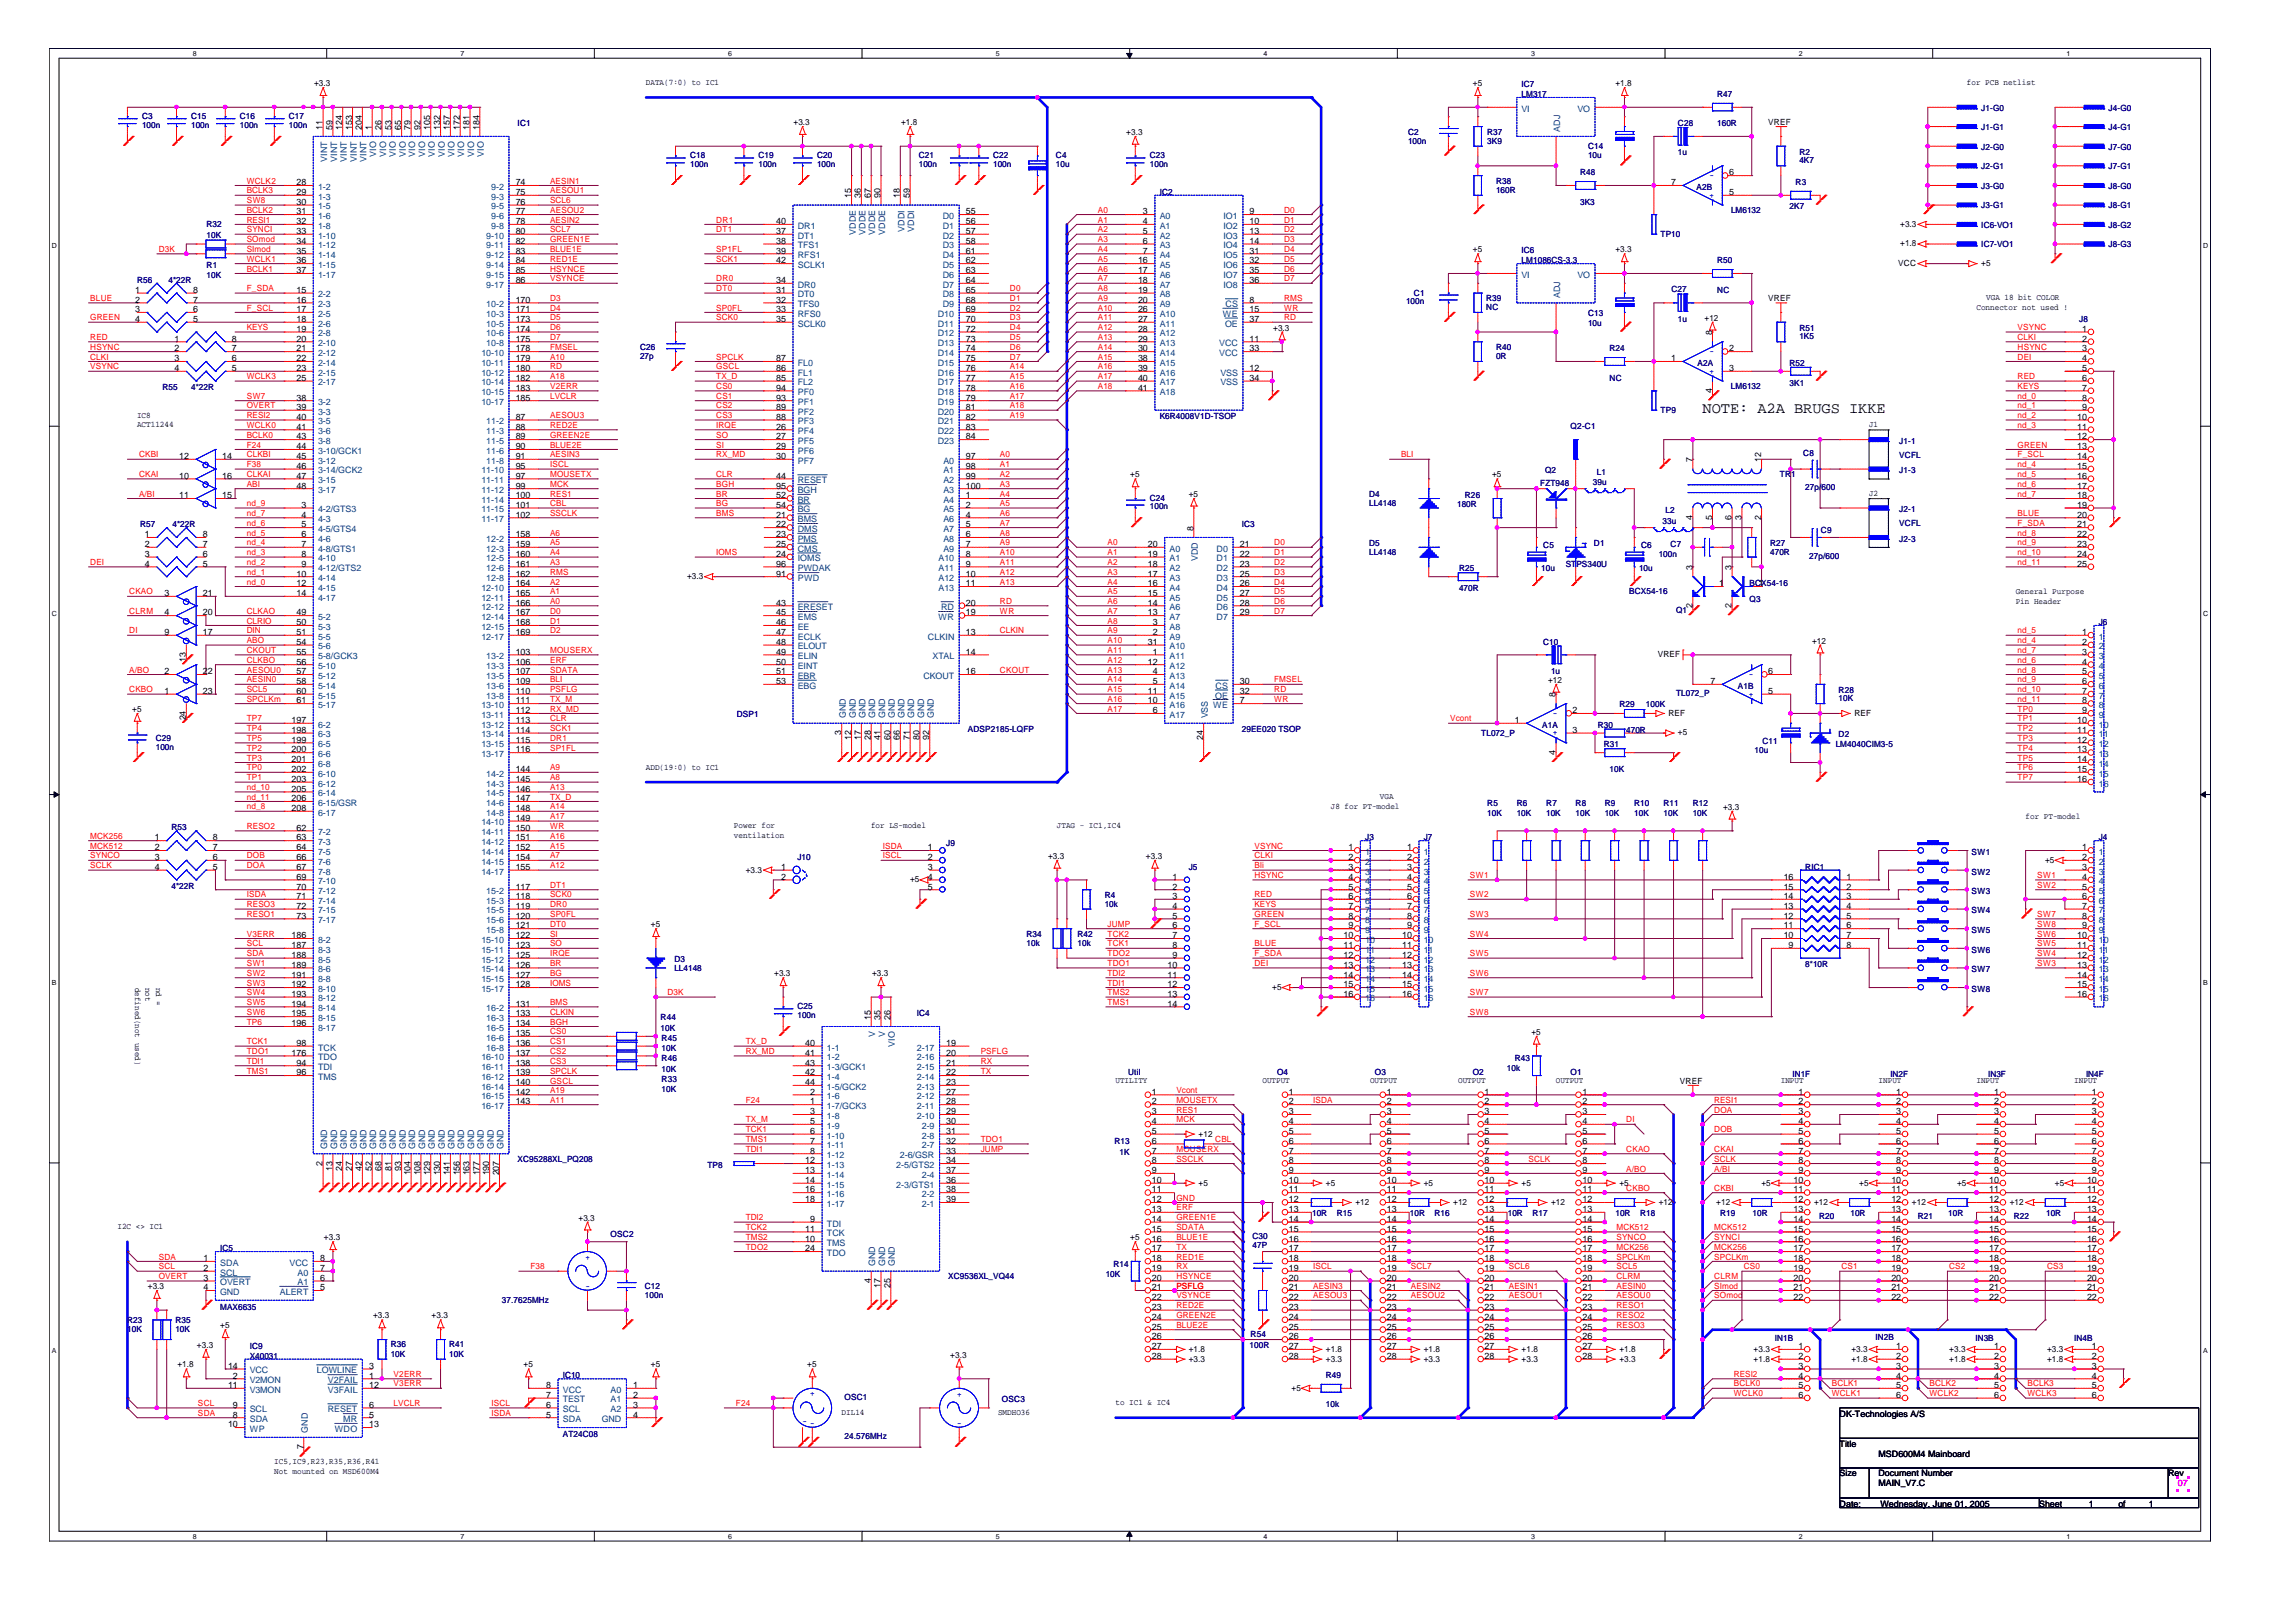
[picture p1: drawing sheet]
<svg xmlns="http://www.w3.org/2000/svg" width="297mm" height="210mm" viewBox="0 0 297 210" stroke-linecap="round" stroke-linejoin="round" font-family="sans-serif">
<defs><g id="words">
<text font-size="2" x="220.3" y="53.4">NOTE: A2A BRUGS IKKE</text>
<g font-size="1.1">
<text x="40.6" y="11.1">+3.3</text>
<text x="83.6" y="11">DATA(7:0) to IC1</text>
<text x="190.5" y="11.1">+5</text>
<text x="209" y="11.1">+1.8</text>
<text x="254.5" y="11">for PCB netlist</text>
<text x="41.7" y="16.8" transform="rotate(-90 41.7 16.8)">11</text>
<text x="43" y="16.8" transform="rotate(-90 43 16.8)">59</text>
<text x="44.3" y="16.8" transform="rotate(-90 44.3 16.8)">124</text>
<text x="45.6" y="16.8" transform="rotate(-90 45.6 16.8)">153</text>
<text x="46.8" y="16.8" transform="rotate(-90 46.8 16.8)">204</text>
<text x="48.1" y="16.8" transform="rotate(-90 48.1 16.8)">1</text>
<text x="49.4" y="16.8" transform="rotate(-90 49.4 16.8)">26</text>
<text x="50.6" y="16.8" transform="rotate(-90 50.6 16.8)">53</text>
<text x="51.9" y="16.8" transform="rotate(-90 51.9 16.8)">65</text>
<text x="53.1" y="16.8" transform="rotate(-90 53.1 16.8)">79</text>
<text x="54.4" y="16.8" transform="rotate(-90 54.4 16.8)">92</text>
<text x="55.7" y="16.8" transform="rotate(-90 55.7 16.8)">105</text>
<text x="56.9" y="16.8" transform="rotate(-90 56.9 16.8)">132</text>
<text x="58.2" y="16.8" transform="rotate(-90 58.2 16.8)">157</text>
<text x="59.5" y="16.8" transform="rotate(-90 59.5 16.8)">172</text>
<text x="60.7" y="16.8" transform="rotate(-90 60.7 16.8)">181</text>
<text x="62" y="16.8" transform="rotate(-90 62 16.8)">184</text>
<text x="102.7" y="16.2">+3.3</text>
<text x="116.6" y="16.2">+1.8</text>
<text x="145.7" y="17.5">+3.3</text>
<text x="228.8" y="16.2">VREF</text>
<text x="38.4" y="24">28</text>
<text x="66.7" y="24">74</text>
<text x="216.2" y="24">7</text>
<text x="223.7" y="22.7">6</text>
<text x="38.4" y="25.2">29</text>
<text x="38.4" y="26.5">30</text>
<text x="38.4" y="27.7">31</text>
<text x="38.4" y="29">32</text>
<text x="66.7" y="25.2">75</text>
<text x="66.7" y="26.5">76</text>
<text x="66.7" y="27.7">77</text>
<text x="66.7" y="29">78</text>
<text x="100.4" y="29">40</text>
<text x="110.1" y="25.7" transform="rotate(-90 110.1 25.7)">15</text>
<text x="111.4" y="25.7" transform="rotate(-90 111.4 25.7)">36</text>
<text x="112.6" y="25.7" transform="rotate(-90 112.6 25.7)">67</text>
<text x="113.9" y="25.7" transform="rotate(-90 113.9 25.7)">90</text>
<text x="116.4" y="25.7" transform="rotate(-90 116.4 25.7)">18</text>
<text x="117.7" y="25.7" transform="rotate(-90 117.7 25.7)">59</text>
<text x="125" y="27.7">55</text>
<text x="125" y="29">56</text>
<text x="147.9" y="27.7">3</text>
<text x="147.9" y="29">4</text>
<text x="161.7" y="27.7">9</text>
<text x="161.7" y="29">10</text>
<text x="223.7" y="25.2">5</text>
<text x="245.8" y="29.4">+3.3</text>
<text x="38.4" y="30.3">33</text>
<text x="38.4" y="31.6">34</text>
<text x="38.4" y="32.8">35</text>
<text x="38.4" y="34.1">36</text>
<text x="38.4" y="35.4">37</text>
<text x="66.7" y="30.3">80</text>
<text x="66.7" y="31.6">82</text>
<text x="66.7" y="32.8">83</text>
<text x="66.7" y="34.1">84</text>
<text x="66.7" y="35.4">85</text>
<text x="100.4" y="30.3">37</text>
<text x="100.4" y="31.6">38</text>
<text x="100.4" y="32.8">39</text>
<text x="100.4" y="34.1">42</text>
<text x="125" y="30.3">57</text>
<text x="125" y="31.6">58</text>
<text x="125" y="32.8">61</text>
<text x="125" y="34.1">62</text>
<text x="125" y="35.4">63</text>
<text x="147.2" y="34.1">16</text>
<text x="147.2" y="35.4">17</text>
<text x="147.9" y="30.3">5</text>
<text x="147.9" y="31.6">6</text>
<text x="147.9" y="32.8">7</text>
<text x="161.7" y="30.3">13</text>
<text x="161.7" y="31.6">14</text>
<text x="161.7" y="32.8">31</text>
<text x="161.7" y="34.1">32</text>
<text x="161.7" y="35.4">35</text>
<text x="190.5" y="32.7">+5</text>
<text x="209" y="32.7">+3.3</text>
<text x="245.6" y="34.4">VCC</text>
<text x="245.8" y="31.9">+1.8</text>
<text x="256.3" y="34.4">+5</text>
<text x="17.5" y="37.9">1</text>
<text x="17.5" y="39.2">2</text>
<text x="17.5" y="40.4">3</text>
<text x="17.5" y="41.7">4</text>
<text x="25" y="37.9">8</text>
<text x="25" y="39.2">7</text>
<text x="25" y="40.4">6</text>
<text x="25" y="41.7">5</text>
<text x="38.4" y="37.9">15</text>
<text x="38.4" y="39.2">16</text>
<text x="38.4" y="40.4">17</text>
<text x="38.4" y="41.7">18</text>
<text x="66.7" y="36.6">86</text>
<text x="66.7" y="39.2">170</text>
<text x="66.7" y="40.4">171</text>
<text x="66.7" y="41.7">173</text>
<text x="100.4" y="36.6">34</text>
<text x="100.4" y="37.9">31</text>
<text x="100.4" y="39.2">32</text>
<text x="100.4" y="40.4">33</text>
<text x="100.4" y="41.7">35</text>
<text x="125" y="36.6">64</text>
<text x="125" y="37.9">65</text>
<text x="125" y="39.2">68</text>
<text x="125" y="40.4">69</text>
<text x="125" y="41.7">70</text>
<text x="147.2" y="36.6">18</text>
<text x="147.2" y="37.9">19</text>
<text x="147.2" y="39.2">20</text>
<text x="147.2" y="40.4">26</text>
<text x="147.2" y="41.7">27</text>
<text x="161.7" y="39.2">8</text>
<text x="161.7" y="40.4">15</text>
<text x="161.7" y="41.7">37</text>
<text x="161.7" y="36.6">36</text>
<text x="220.5" y="41.5">+12</text>
<text x="228.8" y="39">VREF</text>
<text x="255.7" y="40.1">Connector not used !</text>
<text x="257" y="38.9">VGA 18 bit COLOR</text>
<text x="22.6" y="44.2">1</text>
<text x="22.6" y="45.5">2</text>
<text x="22.6" y="46.8">3</text>
<text x="30" y="44.2">8</text>
<text x="30" y="45.5">7</text>
<text x="30" y="46.8">6</text>
<text x="38.4" y="42.9">19</text>
<text x="38.4" y="44.2">20</text>
<text x="38.4" y="45.5">21</text>
<text x="38.4" y="46.8">22</text>
<text x="66.7" y="42.9">174</text>
<text x="66.7" y="44.2">175</text>
<text x="66.7" y="45.5">178</text>
<text x="66.7" y="46.8">179</text>
<text x="100.4" y="46.8">87</text>
<text x="125" y="42.9">72</text>
<text x="125" y="44.2">73</text>
<text x="125" y="45.5">74</text>
<text x="125" y="46.8">75</text>
<text x="147.2" y="42.9">28</text>
<text x="147.2" y="44.2">29</text>
<text x="147.2" y="45.5">30</text>
<text x="147.2" y="46.8">38</text>
<text x="161.7" y="44.2">11</text>
<text x="161.7" y="45.5">33</text>
<text x="164.7" y="42.8">+3.3</text>
<text x="216.2" y="46.8">1</text>
<text x="221.5" y="43.4" transform="rotate(-90 221.5 43.4)">8</text>
<text x="223.7" y="45.5">2</text>
<text x="269.4" y="42.9">1</text>
<text x="269.4" y="44.2">2</text>
<text x="269.4" y="45.5">3</text>
<text x="269.4" y="46.8">4</text>
<text x="22.6" y="48">4</text>
<text x="30" y="48">5</text>
<text x="38.4" y="48">23</text>
<text x="38.4" y="49.3">25</text>
<text x="38.4" y="51.8">38</text>
<text x="38.4" y="53.1">39</text>
<text x="66.7" y="48">180</text>
<text x="66.7" y="49.3">182</text>
<text x="66.7" y="50.6">183</text>
<text x="66.7" y="51.8">185</text>
<text x="100.4" y="48">86</text>
<text x="100.4" y="49.3">85</text>
<text x="100.4" y="50.6">94</text>
<text x="100.4" y="51.8">93</text>
<text x="100.4" y="53.1">89</text>
<text x="125" y="48">76</text>
<text x="125" y="49.3">77</text>
<text x="125" y="50.6">78</text>
<text x="125" y="51.8">79</text>
<text x="125" y="53.1">81</text>
<text x="147.2" y="48">39</text>
<text x="147.2" y="49.3">40</text>
<text x="147.2" y="50.6">41</text>
<text x="161.7" y="48">12</text>
<text x="161.7" y="49.3">34</text>
<text x="221.5" y="50.9" transform="rotate(-90 221.5 50.9)">4</text>
<text x="223.7" y="48">3</text>
<text x="269.4" y="48">5</text>
<text x="269.4" y="49.3">6</text>
<text x="269.4" y="50.6">7</text>
<text x="269.4" y="51.8">8</text>
<text x="269.4" y="53.1">9</text>
<text x="17.7" y="54">IC8</text>
<text x="17.7" y="55.3">ACT11244</text>
<text x="23.2" y="59.4">12</text>
<text x="28.7" y="59.4">14</text>
<text x="38.4" y="54.3">40</text>
<text x="38.4" y="55.6">41</text>
<text x="38.4" y="56.9">43</text>
<text x="38.4" y="58.1">44</text>
<text x="38.4" y="59.4">45</text>
<text x="66.7" y="54.3">87</text>
<text x="66.7" y="55.6">88</text>
<text x="66.7" y="56.9">89</text>
<text x="66.7" y="58.1">90</text>
<text x="66.7" y="59.4">91</text>
<text x="100.4" y="54.3">88</text>
<text x="100.4" y="55.6">26</text>
<text x="100.4" y="56.9">27</text>
<text x="100.4" y="58.1">29</text>
<text x="100.4" y="59.4">30</text>
<text x="125" y="59.4">97</text>
<text x="125" y="54.3">82</text>
<text x="125" y="55.6">83</text>
<text x="125" y="56.9">84</text>
<text x="218.9" y="59.8" transform="rotate(-90 218.9 59.8)">7</text>
<text x="227.8" y="59.8" transform="rotate(-90 227.8 59.8)">12</text>
<text x="241.8" y="55.3">J1</text>
<text x="268.7" y="54.3">10</text>
<text x="268.7" y="55.6">11</text>
<text x="268.7" y="56.9">12</text>
<text x="268.7" y="58.1">13</text>
<text x="268.7" y="59.4">14</text>
<text x="23.2" y="61.9">10</text>
<text x="23.2" y="64.5">11</text>
<text x="28.7" y="61.9">16</text>
<text x="28.7" y="64.5">15</text>
<text x="38.4" y="60.7">46</text>
<text x="38.4" y="61.9">47</text>
<text x="38.4" y="63.2">48</text>
<text x="39" y="65.7">3</text>
<text x="66.7" y="60.7">95</text>
<text x="66.7" y="61.9">97</text>
<text x="66.7" y="63.2">99</text>
<text x="66.7" y="64.5">100</text>
<text x="66.7" y="65.7">101</text>
<text x="100.4" y="63.2">95</text>
<text x="100.4" y="64.5">52</text>
<text x="100.4" y="65.7">54</text>
<text x="100.4" y="61.9">44</text>
<text x="125" y="60.7">98</text>
<text x="125" y="61.9">99</text>
<text x="125" y="63.2">100</text>
<text x="125" y="64.5">1</text>
<text x="125" y="65.7">2</text>
<text x="146.2" y="61.8">+5</text>
<text x="153.8" y="64.3">+5</text>
<text x="193" y="61.8">+5</text>
<text x="241.8" y="64.2">J2</text>
<text x="268.7" y="60.7">15</text>
<text x="268.7" y="61.9">16</text>
<text x="268.7" y="63.2">17</text>
<text x="268.7" y="64.5">18</text>
<text x="268.7" y="65.7">19</text>
<text x="18.8" y="69.5">1</text>
<text x="18.8" y="70.8">2</text>
<text x="26.2" y="69.5">8</text>
<text x="26.2" y="70.8">7</text>
<text x="39" y="67">4</text>
<text x="39" y="68.3">5</text>
<text x="39" y="69.5">6</text>
<text x="39" y="70.8">7</text>
<text x="66.7" y="69.5">158</text>
<text x="66.7" y="70.8">159</text>
<text x="66.7" y="67">102</text>
<text x="100.4" y="67">21</text>
<text x="100.4" y="68.3">22</text>
<text x="100.4" y="69.5">23</text>
<text x="100.4" y="70.8">25</text>
<text x="125" y="67">4</text>
<text x="125" y="68.3">5</text>
<text x="125" y="69.5">6</text>
<text x="125" y="70.8">7</text>
<text x="148.5" y="70.8">20</text>
<text x="154.4" y="68.7" transform="rotate(-90 154.4 68.7)">8</text>
<text x="160.4" y="70.8">21</text>
<text x="218.9" y="67.3" transform="rotate(-90 218.9 67.3)">4</text>
<text x="221.5" y="67.3" transform="rotate(-90 221.5 67.3)">5</text>
<text x="224" y="67.3" transform="rotate(-90 224 67.3)">6</text>
<text x="225.3" y="67.3" transform="rotate(-90 225.3 67.3)">3</text>
<text x="227.8" y="67.3" transform="rotate(-90 227.8 67.3)">2</text>
<text x="268.7" y="67">20</text>
<text x="268.7" y="68.3">21</text>
<text x="268.7" y="69.5">22</text>
<text x="268.7" y="70.8">23</text>
<text x="18.8" y="72.1">3</text>
<text x="18.8" y="73.3">4</text>
<text x="21.3" y="77.1">3</text>
<text x="26.2" y="77.1">21</text>
<text x="26.2" y="72.1">6</text>
<text x="26.2" y="73.3">5</text>
<text x="38.4" y="74.6">10</text>
<text x="38.4" y="75.9">12</text>
<text x="38.4" y="77.1">14</text>
<text x="39" y="72.1">8</text>
<text x="39" y="73.3">9</text>
<text x="66.7" y="72.1">160</text>
<text x="66.7" y="73.3">161</text>
<text x="66.7" y="74.6">162</text>
<text x="66.7" y="75.9">164</text>
<text x="66.7" y="77.1">165</text>
<text x="88.9" y="74.9">+3.3</text>
<text x="100.4" y="73.3">96</text>
<text x="100.4" y="72.1">24</text>
<text x="100.4" y="74.6">91</text>
<text x="125" y="72.1">8</text>
<text x="125" y="73.3">9</text>
<text x="125" y="74.6">10</text>
<text x="125" y="75.9">11</text>
<text x="148.5" y="72.1">19</text>
<text x="148.5" y="73.3">18</text>
<text x="148.5" y="74.6">17</text>
<text x="148.5" y="75.9">16</text>
<text x="148.5" y="77.1">15</text>
<text x="160.4" y="72.1">22</text>
<text x="160.4" y="73.3">23</text>
<text x="160.4" y="74.6">25</text>
<text x="160.4" y="75.9">26</text>
<text x="160.4" y="77.1">27</text>
<text x="218.9" y="73.8" transform="rotate(-90 218.9 73.8)">3</text>
<text x="222.4" y="75.9">1</text>
<text x="224" y="73.8" transform="rotate(-90 224 73.8)">3</text>
<text x="227.5" y="75.9">1</text>
<text x="260.8" y="76.8">General Purpose</text>
<text x="268.7" y="72.1">24</text>
<text x="268.7" y="73.3">25</text>
<text x="21.3" y="79.6">4</text>
<text x="21.3" y="82.2">9</text>
<text x="26.2" y="79.6">20</text>
<text x="26.2" y="82.2">17</text>
<text x="38.4" y="79.6">49</text>
<text x="38.4" y="80.9">50</text>
<text x="38.4" y="82.2">51</text>
<text x="38.4" y="83.5">54</text>
<text x="66.7" y="78.4">166</text>
<text x="66.7" y="79.6">167</text>
<text x="66.7" y="80.9">168</text>
<text x="66.7" y="82.2">169</text>
<text x="100.4" y="80.9">46</text>
<text x="100.4" y="82.2">47</text>
<text x="100.4" y="83.5">48</text>
<text x="100.4" y="78.4">43</text>
<text x="100.4" y="79.6">45</text>
<text x="125" y="78.4">20</text>
<text x="125" y="79.6">19</text>
<text x="125" y="82.2">13</text>
<text x="148.5" y="78.4">14</text>
<text x="148.5" y="79.6">13</text>
<text x="148.5" y="83.5">31</text>
<text x="149.1" y="80.9">3</text>
<text x="149.1" y="82.2">2</text>
<text x="160.4" y="78.4">28</text>
<text x="160.4" y="79.6">29</text>
<text x="218.9" y="78.7" transform="rotate(-90 218.9 78.7)">2</text>
<text x="224" y="78.7" transform="rotate(-90 224 78.7)">2</text>
<text x="234.4" y="83.3">+12</text>
<text x="260.8" y="78.1">Pin Header</text>
<text x="269.4" y="82.2">1</text>
<text x="269.4" y="83.5">2</text>
<text x="21.3" y="87.3">2</text>
<text x="21.3" y="89.8">1</text>
<text x="24" y="85.7" transform="rotate(-90 24 85.7)">13</text>
<text x="26.2" y="87.3">22</text>
<text x="26.2" y="89.8">23</text>
<text x="38.4" y="84.7">55</text>
<text x="38.4" y="86">56</text>
<text x="38.4" y="87.3">57</text>
<text x="38.4" y="88.5">58</text>
<text x="38.4" y="89.8">60</text>
<text x="66.7" y="84.7">103</text>
<text x="66.7" y="86">106</text>
<text x="66.7" y="87.3">107</text>
<text x="66.7" y="88.5">109</text>
<text x="66.7" y="89.8">110</text>
<text x="100.4" y="84.7">49</text>
<text x="100.4" y="86">50</text>
<text x="100.4" y="87.3">51</text>
<text x="100.4" y="88.5">53</text>
<text x="125" y="84.7">14</text>
<text x="125" y="87.3">16</text>
<text x="148.5" y="86">12</text>
<text x="148.5" y="89.8">11</text>
<text x="149.1" y="84.7">1</text>
<text x="149.1" y="87.3">4</text>
<text x="149.1" y="88.5">5</text>
<text x="160.4" y="88.5">30</text>
<text x="160.4" y="89.8">32</text>
<text x="200.3" y="88.4">+12</text>
<text x="214.5" y="85.1">VREF</text>
<text x="221.3" y="88.5">7</text>
<text x="228.8" y="87.3">6</text>
<text x="228.8" y="89.8">5</text>
<text x="269.4" y="84.7">3</text>
<text x="269.4" y="86">4</text>
<text x="269.4" y="87.3">5</text>
<text x="269.4" y="88.5">6</text>
<text x="269.4" y="89.8">7</text>
<text x="17.1" y="92.1">+5</text>
<text x="24" y="93.2" transform="rotate(-90 24 93.2)">24</text>
<text x="37.7" y="93.6">197</text>
<text x="37.7" y="94.8">198</text>
<text x="38.4" y="91">61</text>
<text x="66.7" y="91">111</text>
<text x="66.7" y="92.3">112</text>
<text x="66.7" y="93.6">113</text>
<text x="66.7" y="94.8">114</text>
<text x="108.8" y="95.1" transform="rotate(-90 108.8 95.1)">3</text>
<text x="110.1" y="95.8" transform="rotate(-90 110.1 95.8)">12</text>
<text x="111.4" y="95.8" transform="rotate(-90 111.4 95.8)">17</text>
<text x="112.6" y="95.8" transform="rotate(-90 112.6 95.8)">28</text>
<text x="113.9" y="95.8" transform="rotate(-90 113.9 95.8)">41</text>
<text x="115.2" y="95.8" transform="rotate(-90 115.2 95.8)">60</text>
<text x="116.4" y="95.8" transform="rotate(-90 116.4 95.8)">66</text>
<text x="117.7" y="95.8" transform="rotate(-90 117.7 95.8)">71</text>
<text x="119" y="95.8" transform="rotate(-90 119 95.8)">80</text>
<text x="120.2" y="95.8" transform="rotate(-90 120.2 95.8)">92</text>
<text x="148.5" y="91">10</text>
<text x="149.1" y="92.3">6</text>
<text x="155.7" y="95.8" transform="rotate(-90 155.7 95.8)">24</text>
<text x="160.4" y="91">7</text>
<text x="196" y="93.6">1</text>
<text x="201.3" y="90.2" transform="rotate(-90 201.3 90.2)">8</text>
<text x="203.5" y="92.3">2</text>
<text x="203.5" y="94.8">3</text>
<text x="215.9" y="92.6">REF</text>
<text x="217.1" y="95.2">+5</text>
<text x="239.9" y="92.6">REF</text>
<text x="268.7" y="93.6">10</text>
<text x="268.7" y="94.8">11</text>
<text x="269.4" y="91">8</text>
<text x="269.4" y="92.3">9</text>
<text x="37.7" y="96.1">199</text>
<text x="37.7" y="97.4">200</text>
<text x="37.7" y="98.7">201</text>
<text x="37.7" y="99.9">202</text>
<text x="37.7" y="101.2">203</text>
<text x="66.7" y="99.9">144</text>
<text x="66.7" y="101.2">145</text>
<text x="66.7" y="96.1">115</text>
<text x="66.7" y="97.4">116</text>
<text x="83.6" y="99.6">ADD(19:0) to IC1</text>
<text x="201.3" y="97.7" transform="rotate(-90 201.3 97.7)">4</text>
<text x="268.7" y="96.1">12</text>
<text x="268.7" y="97.4">13</text>
<text x="268.7" y="98.7">14</text>
<text x="268.7" y="99.9">15</text>
<text x="268.7" y="101.2">16</text>
<text x="37.7" y="102.5">205</text>
<text x="37.7" y="103.7">206</text>
<text x="37.7" y="105">208</text>
<text x="38.4" y="107.5">62</text>
<text x="66.7" y="102.5">146</text>
<text x="66.7" y="103.7">147</text>
<text x="66.7" y="105">148</text>
<text x="66.7" y="106.2">149</text>
<text x="66.7" y="107.5">150</text>
<text x="95" y="107.2">Power for</text>
<text x="112.7" y="107.2">for LS-model</text>
<text x="136.7" y="107.2">JTAG - IC1,IC4</text>
<text x="172.2" y="104.7">J8 for PT-model</text>
<text x="178.5" y="103.4">VGA</text>
<text x="222.9" y="104.8">+3.3</text>
<text x="262" y="105.9">for PT-model</text>
<text x="20" y="108.8">1</text>
<text x="20" y="110">2</text>
<text x="20" y="111.3">3</text>
<text x="20" y="112.6">4</text>
<text x="27.5" y="108.8">8</text>
<text x="27.5" y="110">7</text>
<text x="27.5" y="111.3">6</text>
<text x="27.5" y="112.6">5</text>
<text x="38.4" y="108.8">63</text>
<text x="38.4" y="110">64</text>
<text x="38.4" y="111.3">66</text>
<text x="38.4" y="112.6">67</text>
<text x="38.4" y="113.8">69</text>
<text x="66.7" y="108.8">151</text>
<text x="66.7" y="110">152</text>
<text x="66.7" y="111.3">154</text>
<text x="66.7" y="112.6">155</text>
<text x="95" y="108.5">ventilation</text>
<text x="96.5" y="112.9">+3.3</text>
<text x="101" y="113.8">2</text>
<text x="101" y="112.6">1</text>
<text x="120" y="110">1</text>
<text x="120" y="111.3">2</text>
<text x="120" y="112.6">3</text>
<text x="120" y="113.8">4</text>
<text x="135.6" y="111.1">+3.3</text>
<text x="148.3" y="111.1">+3.3</text>
<text x="151.7" y="113.8">1</text>
<text x="174.5" y="110">1</text>
<text x="174.5" y="111.3">2</text>
<text x="174.5" y="112.6">3</text>
<text x="174.5" y="113.8">4</text>
<text x="182" y="110">1</text>
<text x="182" y="111.3">2</text>
<text x="182" y="112.6">3</text>
<text x="182" y="113.8">4</text>
<text x="230.8" y="113.8">16</text>
<text x="238.9" y="113.8">1</text>
<text x="264.6" y="111.6">+5</text>
<text x="269.4" y="110">1</text>
<text x="269.4" y="111.3">2</text>
<text x="269.4" y="112.6">3</text>
<text x="269.4" y="113.8">4</text>
<text x="38.4" y="115.1">70</text>
<text x="38.4" y="116.3">71</text>
<text x="38.4" y="117.6">72</text>
<text x="38.4" y="118.9">73</text>
<text x="66.7" y="115.1">117</text>
<text x="66.7" y="116.3">118</text>
<text x="66.7" y="117.6">119</text>
<text x="66.7" y="118.9">120</text>
<text x="84.2" y="120">+5</text>
<text x="117.7" y="114.2">+5</text>
<text x="120" y="115.1">5</text>
<text x="151.7" y="115.1">2</text>
<text x="151.7" y="116.3">3</text>
<text x="151.7" y="117.6">4</text>
<text x="151.7" y="118.9">5</text>
<text x="174.5" y="115.1">5</text>
<text x="174.5" y="116.3">6</text>
<text x="174.5" y="117.6">7</text>
<text x="174.5" y="118.9">8</text>
<text x="182" y="115.1">5</text>
<text x="182" y="116.3">6</text>
<text x="182" y="117.6">7</text>
<text x="182" y="118.9">8</text>
<text x="230.8" y="115.1">15</text>
<text x="230.8" y="116.3">14</text>
<text x="230.8" y="117.6">13</text>
<text x="230.8" y="118.9">12</text>
<text x="238.9" y="115.1">2</text>
<text x="238.9" y="116.3">3</text>
<text x="238.9" y="117.6">4</text>
<text x="238.9" y="118.9">5</text>
<text x="269.4" y="115.1">5</text>
<text x="269.4" y="116.3">6</text>
<text x="269.4" y="117.6">7</text>
<text x="269.4" y="118.9">8</text>
<text x="37.7" y="121.4">186</text>
<text x="37.7" y="122.7">187</text>
<text x="37.7" y="124">188</text>
<text x="37.7" y="125.2">189</text>
<text x="66.7" y="120.2">121</text>
<text x="66.7" y="121.4">122</text>
<text x="66.7" y="122.7">123</text>
<text x="66.7" y="124">125</text>
<text x="66.7" y="125.2">126</text>
<text x="151" y="125.2">10</text>
<text x="151.7" y="120.2">6</text>
<text x="151.7" y="121.4">7</text>
<text x="151.7" y="122.7">8</text>
<text x="151.7" y="124">9</text>
<text x="173.8" y="121.4">10</text>
<text x="173.8" y="122.7">11</text>
<text x="173.8" y="124">12</text>
<text x="173.8" y="125.2">13</text>
<text x="174.5" y="120.2">9</text>
<text x="181.4" y="121.4">10</text>
<text x="181.4" y="122.7">11</text>
<text x="181.4" y="124">12</text>
<text x="181.4" y="125.2">13</text>
<text x="182" y="120.2">9</text>
<text x="230.8" y="120.2">11</text>
<text x="230.8" y="121.4">10</text>
<text x="231.4" y="122.7">9</text>
<text x="238.9" y="120.2">6</text>
<text x="238.9" y="121.4">7</text>
<text x="238.9" y="122.7">8</text>
<text x="268.7" y="121.4">10</text>
<text x="268.7" y="122.7">11</text>
<text x="268.7" y="124">12</text>
<text x="268.7" y="125.2">13</text>
<text x="269.4" y="120.2">9</text>
<text x="17.5" y="127.8" transform="rotate(90 17.5 127.8)">defined(not used)</text>
<text x="18.8" y="127.8" transform="rotate(90 18.8 127.8)">not</text>
<text x="20.2" y="127.8" transform="rotate(90 20.2 127.8)">nd =</text>
<text x="37.7" y="126.5">191</text>
<text x="37.7" y="127.8">192</text>
<text x="37.7" y="129">193</text>
<text x="37.7" y="130.3">194</text>
<text x="37.7" y="131.5">195</text>
<text x="66.7" y="130.3">131</text>
<text x="66.7" y="131.5">133</text>
<text x="66.7" y="126.5">127</text>
<text x="66.7" y="127.8">128</text>
<text x="100.2" y="126.3">+3.3</text>
<text x="112.6" y="132" transform="rotate(-90 112.6 132)">15</text>
<text x="112.8" y="126.3">+3.3</text>
<text x="113.9" y="132" transform="rotate(-90 113.9 132)">35</text>
<text x="115.2" y="132" transform="rotate(-90 115.2 132)">26</text>
<text x="151" y="126.5">11</text>
<text x="151" y="127.8">12</text>
<text x="151" y="129">13</text>
<text x="151" y="130.3">14</text>
<text x="164.6" y="128.1">+5</text>
<text x="173.8" y="126.5">14</text>
<text x="173.8" y="127.8">15</text>
<text x="173.8" y="129">16</text>
<text x="181.4" y="126.5">14</text>
<text x="181.4" y="127.8">15</text>
<text x="181.4" y="129">16</text>
<text x="268.7" y="126.5">14</text>
<text x="268.7" y="127.8">15</text>
<text x="268.7" y="129">16</text>
<text x="37.7" y="132.8">196</text>
<text x="37.7" y="136.6">176</text>
<text x="38.4" y="135.4">98</text>
<text x="38.4" y="137.9">94</text>
<text x="66.7" y="132.8">134</text>
<text x="66.7" y="134.1">135</text>
<text x="66.7" y="135.4">136</text>
<text x="66.7" y="136.6">137</text>
<text x="66.7" y="137.9">138</text>
<text x="104.2" y="135.4">40</text>
<text x="104.2" y="136.6">41</text>
<text x="104.2" y="137.9">43</text>
<text x="122.4" y="135.4">19</text>
<text x="122.4" y="136.6">20</text>
<text x="122.4" y="137.9">21</text>
<text x="198.1" y="133.9">+5</text>
<text x="38.4" y="139.2">96</text>
<text x="66.7" y="139.2">139</text>
<text x="66.7" y="140.4">140</text>
<text x="66.7" y="141.7">142</text>
<text x="66.7" y="142.9">143</text>
<text x="104.2" y="139.2">42</text>
<text x="104.2" y="140.4">44</text>
<text x="104.8" y="141.7">2</text>
<text x="104.8" y="142.9">1</text>
<text x="122.4" y="139.2">22</text>
<text x="122.4" y="140.4">23</text>
<text x="122.4" y="141.7">27</text>
<text x="122.4" y="142.9">28</text>
<text x="144.3" y="140.1">UTILITY</text>
<text x="149" y="141.7">1</text>
<text x="149" y="142.9">2</text>
<text x="163.3" y="140.1">OUTPUT</text>
<text x="166.8" y="141.7">1</text>
<text x="166.8" y="142.9">2</text>
<text x="177.3" y="140.1">OUTPUT</text>
<text x="179.4" y="141.7">1</text>
<text x="179.4" y="142.9">2</text>
<text x="188.6" y="140.1">OUTPUT</text>
<text x="192.1" y="141.7">1</text>
<text x="192.1" y="142.9">2</text>
<text x="201.3" y="140.1">OUTPUT</text>
<text x="204.7" y="141.7">1</text>
<text x="204.7" y="142.9">2</text>
<text x="217.3" y="140.3">VREF</text>
<text x="230.4" y="140.1">INPUT</text>
<text x="232.7" y="141.7">1</text>
<text x="232.7" y="142.9">2</text>
<text x="243" y="140.1">INPUT</text>
<text x="245.3" y="141.7">1</text>
<text x="245.3" y="142.9">2</text>
<text x="255.7" y="140.1">INPUT</text>
<text x="258" y="141.7">1</text>
<text x="258" y="142.9">2</text>
<text x="268.4" y="140.1">INPUT</text>
<text x="270.6" y="141.7">1</text>
<text x="270.6" y="142.9">2</text>
<text x="104.8" y="144.2">3</text>
<text x="104.8" y="145.5">5</text>
<text x="104.8" y="146.7">6</text>
<text x="104.8" y="148">7</text>
<text x="104.8" y="149.3">8</text>
<text x="122.4" y="144.2">29</text>
<text x="122.4" y="145.5">30</text>
<text x="122.4" y="146.7">31</text>
<text x="122.4" y="148">32</text>
<text x="122.4" y="149.3">33</text>
<text x="149" y="144.2">3</text>
<text x="149" y="145.5">4</text>
<text x="149" y="146.7">5</text>
<text x="149" y="148">6</text>
<text x="149" y="149.3">7</text>
<text x="155.1" y="147.1">+12</text>
<text x="166.8" y="144.2">3</text>
<text x="166.8" y="145.5">4</text>
<text x="166.8" y="146.7">5</text>
<text x="166.8" y="148">6</text>
<text x="166.8" y="149.3">7</text>
<text x="179.4" y="144.2">3</text>
<text x="179.4" y="145.5">4</text>
<text x="179.4" y="146.7">5</text>
<text x="179.4" y="148">6</text>
<text x="179.4" y="149.3">7</text>
<text x="192.1" y="144.2">3</text>
<text x="192.1" y="145.5">4</text>
<text x="192.1" y="146.7">5</text>
<text x="192.1" y="148">6</text>
<text x="192.1" y="149.3">7</text>
<text x="204.7" y="144.2">3</text>
<text x="204.7" y="145.5">4</text>
<text x="204.7" y="146.7">5</text>
<text x="204.7" y="148">6</text>
<text x="204.7" y="149.3">7</text>
<text x="232.7" y="144.2">3</text>
<text x="232.7" y="145.5">4</text>
<text x="232.7" y="146.7">5</text>
<text x="232.7" y="148">6</text>
<text x="232.7" y="149.3">7</text>
<text x="245.3" y="144.2">3</text>
<text x="245.3" y="145.5">4</text>
<text x="245.3" y="146.7">5</text>
<text x="245.3" y="148">6</text>
<text x="245.3" y="149.3">7</text>
<text x="258" y="144.2">3</text>
<text x="258" y="145.5">4</text>
<text x="258" y="146.7">5</text>
<text x="258" y="148">6</text>
<text x="258" y="149.3">7</text>
<text x="270.6" y="144.2">3</text>
<text x="270.6" y="145.5">4</text>
<text x="270.6" y="146.7">5</text>
<text x="270.6" y="148">6</text>
<text x="270.6" y="149.3">7</text>
<text x="41.7" y="150.8" transform="rotate(-90 41.7 150.8)">2</text>
<text x="43" y="151.5" transform="rotate(-90 43 151.5)">13</text>
<text x="44.3" y="151.5" transform="rotate(-90 44.3 151.5)">24</text>
<text x="45.6" y="151.5" transform="rotate(-90 45.6 151.5)">27</text>
<text x="46.8" y="151.5" transform="rotate(-90 46.8 151.5)">42</text>
<text x="48.1" y="151.5" transform="rotate(-90 48.1 151.5)">52</text>
<text x="49.4" y="151.5" transform="rotate(-90 49.4 151.5)">68</text>
<text x="50.6" y="151.5" transform="rotate(-90 50.6 151.5)">81</text>
<text x="51.9" y="151.5" transform="rotate(-90 51.9 151.5)">93</text>
<text x="53.1" y="152.1" transform="rotate(-90 53.1 152.1)">104</text>
<text x="54.4" y="152.1" transform="rotate(-90 54.4 152.1)">108</text>
<text x="55.7" y="152.1" transform="rotate(-90 55.7 152.1)">129</text>
<text x="56.9" y="152.1" transform="rotate(-90 56.9 152.1)">130</text>
<text x="58.2" y="152.1" transform="rotate(-90 58.2 152.1)">141</text>
<text x="59.5" y="152.1" transform="rotate(-90 59.5 152.1)">156</text>
<text x="60.7" y="152.1" transform="rotate(-90 60.7 152.1)">163</text>
<text x="62" y="152.1" transform="rotate(-90 62 152.1)">177</text>
<text x="63.3" y="152.1" transform="rotate(-90 63.3 152.1)">190</text>
<text x="64.6" y="152.1" transform="rotate(-90 64.6 152.1)">207</text>
<text x="104.2" y="150.6">12</text>
<text x="104.2" y="151.8">13</text>
<text x="104.2" y="153.1">14</text>
<text x="104.2" y="154.3">16</text>
<text x="104.2" y="155.6">18</text>
<text x="122.4" y="151.8">37</text>
<text x="122.4" y="154.3">38</text>
<text x="122.4" y="155.6">39</text>
<text x="122.4" y="150.6">34</text>
<text x="122.4" y="153.1">36</text>
<text x="149" y="150.6">8</text>
<text x="149" y="151.8">9</text>
<text x="149" y="153.1">10</text>
<text x="149" y="154.3">11</text>
<text x="149" y="155.6">12</text>
<text x="155.1" y="153.4">+5</text>
<text x="166.8" y="150.6">8</text>
<text x="166.8" y="151.8">9</text>
<text x="166.8" y="153.1">10</text>
<text x="166.8" y="154.3">11</text>
<text x="166.8" y="155.6">12</text>
<text x="171.5" y="153.4">+5</text>
<text x="175.3" y="155.9">+12</text>
<text x="179.4" y="150.6">8</text>
<text x="179.4" y="151.8">9</text>
<text x="179.4" y="153.1">10</text>
<text x="179.4" y="154.3">11</text>
<text x="179.4" y="155.6">12</text>
<text x="184.2" y="153.4">+5</text>
<text x="188" y="155.9">+12</text>
<text x="192.1" y="150.6">8</text>
<text x="192.1" y="151.8">9</text>
<text x="192.1" y="153.1">10</text>
<text x="192.1" y="154.3">11</text>
<text x="192.1" y="155.6">12</text>
<text x="196.8" y="153.4">+5</text>
<text x="200.7" y="155.9">+12</text>
<text x="204.7" y="150.6">8</text>
<text x="204.7" y="151.8">9</text>
<text x="204.7" y="153.1">10</text>
<text x="204.7" y="154.3">11</text>
<text x="204.7" y="155.6">12</text>
<text x="209.5" y="153.4">+5</text>
<text x="214.6" y="155.9">+12</text>
<text x="222" y="155.9">+12</text>
<text x="227.9" y="153.4">+5</text>
<text x="232" y="153.1">10</text>
<text x="232" y="154.3">11</text>
<text x="232" y="155.6">12</text>
<text x="232.7" y="150.6">8</text>
<text x="232.7" y="151.8">9</text>
<text x="234.7" y="155.9">+12</text>
<text x="240.5" y="153.4">+5</text>
<text x="244.7" y="153.1">10</text>
<text x="244.7" y="154.3">11</text>
<text x="244.7" y="155.6">12</text>
<text x="245.3" y="150.6">8</text>
<text x="245.3" y="151.8">9</text>
<text x="247.4" y="155.9">+12</text>
<text x="253.2" y="153.4">+5</text>
<text x="257.3" y="153.1">10</text>
<text x="257.3" y="154.3">11</text>
<text x="257.3" y="155.6">12</text>
<text x="258" y="150.6">8</text>
<text x="258" y="151.8">9</text>
<text x="260" y="155.9">+12</text>
<text x="265.9" y="153.4">+5</text>
<text x="270" y="153.1">10</text>
<text x="270" y="154.3">11</text>
<text x="270" y="155.6">12</text>
<text x="270.6" y="150.6">8</text>
<text x="270.6" y="151.8">9</text>
<text x="15.2" y="159.1">I2C &lt;&gt; IC1</text>
<text x="41.9" y="160.5">+3.3</text>
<text x="74.8" y="158">+3.3</text>
<text x="104.2" y="159.4">11</text>
<text x="104.2" y="160.7">10</text>
<text x="104.2" y="161.9">24</text>
<text x="104.8" y="158.1">9</text>
<text x="146.2" y="160.5">+5</text>
<text x="149" y="156.9">13</text>
<text x="149" y="158.1">14</text>
<text x="149" y="159.4">15</text>
<text x="149" y="160.7">16</text>
<text x="149" y="161.9">17</text>
<text x="166.8" y="156.9">13</text>
<text x="166.8" y="158.1">14</text>
<text x="166.8" y="159.4">15</text>
<text x="166.8" y="160.7">16</text>
<text x="166.8" y="161.9">17</text>
<text x="179.4" y="156.9">13</text>
<text x="179.4" y="158.1">14</text>
<text x="179.4" y="159.4">15</text>
<text x="179.4" y="160.7">16</text>
<text x="179.4" y="161.9">17</text>
<text x="192.1" y="156.9">13</text>
<text x="192.1" y="158.1">14</text>
<text x="192.1" y="159.4">15</text>
<text x="192.1" y="160.7">16</text>
<text x="192.1" y="161.9">17</text>
<text x="204.7" y="156.9">13</text>
<text x="204.7" y="158.1">14</text>
<text x="204.7" y="159.4">15</text>
<text x="204.7" y="160.7">16</text>
<text x="204.7" y="161.9">17</text>
<text x="232" y="156.9">13</text>
<text x="232" y="158.1">14</text>
<text x="232" y="159.4">15</text>
<text x="232" y="160.7">16</text>
<text x="232" y="161.9">17</text>
<text x="244.7" y="156.9">13</text>
<text x="244.7" y="158.1">14</text>
<text x="244.7" y="159.4">15</text>
<text x="244.7" y="160.7">16</text>
<text x="244.7" y="161.9">17</text>
<text x="257.3" y="156.9">13</text>
<text x="257.3" y="158.1">14</text>
<text x="257.3" y="159.4">15</text>
<text x="257.3" y="160.7">16</text>
<text x="257.3" y="161.9">17</text>
<text x="270" y="156.9">13</text>
<text x="270" y="158.1">14</text>
<text x="270" y="159.4">15</text>
<text x="270" y="160.7">16</text>
<text x="270" y="161.9">17</text>
<text x="19.1" y="166.8">+3.3</text>
<text x="26.3" y="163.2">1</text>
<text x="26.3" y="164.5">2</text>
<text x="26.3" y="167">4</text>
<text x="26.3" y="165.7">3</text>
<text x="41.4" y="167">5</text>
<text x="41.4" y="164.5">7</text>
<text x="41.4" y="165.7">6</text>
<text x="41.4" y="163.2">8</text>
<text x="112.6" y="166" transform="rotate(-90 112.6 166)">4</text>
<text x="113.9" y="166.7" transform="rotate(-90 113.9 166.7)">17</text>
<text x="115.2" y="166.7" transform="rotate(-90 115.2 166.7)">25</text>
<text x="149" y="163.2">18</text>
<text x="149" y="164.5">19</text>
<text x="149" y="165.7">20</text>
<text x="149" y="167">21</text>
<text x="166.8" y="163.2">18</text>
<text x="166.8" y="164.5">19</text>
<text x="166.8" y="165.7">20</text>
<text x="166.8" y="167">21</text>
<text x="179.4" y="163.2">18</text>
<text x="179.4" y="164.5">19</text>
<text x="179.4" y="165.7">20</text>
<text x="179.4" y="167">21</text>
<text x="192.1" y="163.2">18</text>
<text x="192.1" y="164.5">19</text>
<text x="192.1" y="165.7">20</text>
<text x="192.1" y="167">21</text>
<text x="204.7" y="163.2">18</text>
<text x="204.7" y="164.5">19</text>
<text x="204.7" y="165.7">20</text>
<text x="204.7" y="167">21</text>
<text x="232" y="163.2">18</text>
<text x="232" y="164.5">19</text>
<text x="232" y="165.7">20</text>
<text x="232" y="167">21</text>
<text x="244.7" y="163.2">18</text>
<text x="244.7" y="164.5">19</text>
<text x="244.7" y="165.7">20</text>
<text x="244.7" y="167">21</text>
<text x="257.3" y="163.2">18</text>
<text x="257.3" y="164.5">19</text>
<text x="257.3" y="165.7">20</text>
<text x="257.3" y="167">21</text>
<text x="270" y="163.2">18</text>
<text x="270" y="164.5">19</text>
<text x="270" y="165.7">20</text>
<text x="270" y="167">21</text>
<text x="28.5" y="171.9">+5</text>
<text x="48.3" y="170.6">+3.3</text>
<text x="55.8" y="170.6">+3.3</text>
<text x="149" y="168.2">22</text>
<text x="149" y="169.5">23</text>
<text x="149" y="170.8">24</text>
<text x="149" y="172.1">25</text>
<text x="149" y="173.3">26</text>
<text x="166.8" y="168.2">22</text>
<text x="166.8" y="169.5">23</text>
<text x="166.8" y="170.8">24</text>
<text x="166.8" y="172.1">25</text>
<text x="166.8" y="173.3">26</text>
<text x="179.4" y="168.2">22</text>
<text x="179.4" y="169.5">23</text>
<text x="179.4" y="170.8">24</text>
<text x="179.4" y="172.1">25</text>
<text x="179.4" y="173.3">26</text>
<text x="192.1" y="168.2">22</text>
<text x="192.1" y="169.5">23</text>
<text x="192.1" y="170.8">24</text>
<text x="192.1" y="172.1">25</text>
<text x="192.1" y="173.3">26</text>
<text x="204.7" y="168.2">22</text>
<text x="204.7" y="169.5">23</text>
<text x="204.7" y="170.8">24</text>
<text x="204.7" y="172.1">25</text>
<text x="204.7" y="173.3">26</text>
<text x="232" y="168.2">22</text>
<text x="244.7" y="168.2">22</text>
<text x="257.3" y="168.2">22</text>
<text x="270" y="168.2">22</text>
<text x="22.9" y="177">+1.8</text>
<text x="25.5" y="174.4">+3.3</text>
<text x="29.5" y="177.1">14</text>
<text x="29.5" y="179.6">11</text>
<text x="30.1" y="178.4">2</text>
<text x="47.8" y="177.1">3</text>
<text x="47.8" y="178.4">1</text>
<text x="47.8" y="179.6">12</text>
<text x="67.7" y="177">+5</text>
<text x="70.7" y="179.6">8</text>
<text x="81.9" y="179.6">1</text>
<text x="84.2" y="177">+5</text>
<text x="104.4" y="177">+5</text>
<text x="122.9" y="175.7">+3.3</text>
<text x="149" y="174.6">27</text>
<text x="149" y="175.9">28</text>
<text x="153.8" y="176.2">+3.3</text>
<text x="153.8" y="174.9">+1.8</text>
<text x="166.8" y="174.6">27</text>
<text x="166.8" y="175.9">28</text>
<text x="167.1" y="180">+5</text>
<text x="171.5" y="176.2">+3.3</text>
<text x="171.5" y="174.9">+1.8</text>
<text x="179.4" y="174.6">27</text>
<text x="179.4" y="175.9">28</text>
<text x="184.2" y="176.2">+3.3</text>
<text x="184.2" y="174.9">+1.8</text>
<text x="192.1" y="174.6">27</text>
<text x="192.1" y="175.9">28</text>
<text x="196.8" y="176.2">+3.3</text>
<text x="196.8" y="174.9">+1.8</text>
<text x="204.7" y="174.6">27</text>
<text x="204.7" y="175.9">28</text>
<text x="209.5" y="176.2">+3.3</text>
<text x="209.5" y="174.9">+1.8</text>
<text x="226.9" y="176.2">+1.8</text>
<text x="226.9" y="174.9">+3.3</text>
<text x="232.7" y="174.6">1</text>
<text x="232.7" y="175.9">2</text>
<text x="232.7" y="177.1">3</text>
<text x="232.7" y="178.4">4</text>
<text x="232.7" y="179.6">5</text>
<text x="239.5" y="174.9">+3.3</text>
<text x="239.5" y="176.2">+1.8</text>
<text x="245.3" y="174.6">1</text>
<text x="245.3" y="175.9">2</text>
<text x="245.3" y="177.1">3</text>
<text x="245.3" y="178.4">4</text>
<text x="245.3" y="179.6">5</text>
<text x="252.2" y="174.9">+3.3</text>
<text x="252.2" y="176.2">+1.8</text>
<text x="258" y="174.6">1</text>
<text x="258" y="175.9">2</text>
<text x="258" y="177.1">3</text>
<text x="258" y="178.4">4</text>
<text x="258" y="179.6">5</text>
<text x="264.8" y="174.9">+3.3</text>
<text x="264.8" y="176.2">+1.8</text>
<text x="270.6" y="174.6">1</text>
<text x="270.6" y="175.9">2</text>
<text x="270.6" y="177.1">3</text>
<text x="270.6" y="178.4">4</text>
<text x="270.6" y="179.6">5</text>
<text x="29.5" y="184.7">10</text>
<text x="30.1" y="182.2">9</text>
<text x="30.1" y="183.4">8</text>
<text x="47.8" y="182.2">6</text>
<text x="47.8" y="183.4">5</text>
<text x="47.8" y="184.7">13</text>
<text x="70.7" y="180.9">7</text>
<text x="70.7" y="182.2">6</text>
<text x="70.7" y="183.4">5</text>
<text x="81.9" y="183.4">4</text>
<text x="81.9" y="182.2">3</text>
<text x="81.9" y="180.9">2</text>
<text x="108.9" y="183.1">DIL14</text>
<text x="129.1" y="183.1">SMDHO36</text>
<text x="144.3" y="181.9">to IC1 &amp; IC4</text>
<text x="232.7" y="180.9">6</text>
<text x="238" y="183.3">DK-Technologies A/S</text>
<text x="245.3" y="180.9">6</text>
<text x="258" y="180.9">6</text>
<text x="270.6" y="180.9">6</text>
<text x="35.5" y="190.8">Not mounted on MSD600M4</text>
<text x="35.5" y="189.5">IC5,IC9,R23,R35,R36,R41</text>
<text x="39.2" y="187.6" transform="rotate(-90 39.2 187.6)">7</text>
<text x="238" y="187.3">Title</text>
<text x="238" y="191.1">Size</text>
<text x="243" y="188.5">MSD600M4 Mainboard</text>
<text x="243" y="191.1">Document Number</text>
<text x="280.5" y="191.1">Rev</text>
<text x="238" y="195">Date:</text>
<text x="243" y="192.3">MAIN_V7.C</text>
<text x="243.3" y="195">Wednesday, June 01, 2005</text>
<text x="263.8" y="195">Sheet</text>
<text x="270.3" y="195">1</text>
<text x="274.1" y="195">of</text>
<text x="278" y="195">1</text>
</g>
<g font-size="1.1" fill="#000080">
<text x="196.8" y="11.3">IC7</text>
<text x="18.4" y="15.4">C3</text>
<text x="18.4" y="16.6">100n</text>
<text x="24.7" y="15.4">C15</text>
<text x="24.7" y="16.6">100n</text>
<text x="31" y="15.4">C16</text>
<text x="31" y="16.6">100n</text>
<text x="37.4" y="15.4">C17</text>
<text x="37.4" y="16.6">100n</text>
<text x="67" y="16.3">IC1</text>
<text x="182.2" y="17.5">C2</text>
<text x="192.4" y="17.5">R37</text>
<text x="196.8" y="12.5">LM317</text>
<text x="217.1" y="16.3">C28</text>
<text x="222.2" y="12.5">R47</text>
<text x="222.2" y="16.3">160R</text>
<text x="256.3" y="14.3">J1-G0</text>
<text x="256.3" y="16.8">J1-G1</text>
<text x="272.8" y="16.8">J4-G1</text>
<text x="272.8" y="14.3">J4-G0</text>
<text x="89.3" y="20.5">C18</text>
<text x="89.3" y="21.6">100n</text>
<text x="98.1" y="20.5">C19</text>
<text x="98.1" y="21.6">100n</text>
<text x="105.7" y="20.5">C20</text>
<text x="105.7" y="21.6">100n</text>
<text x="118.9" y="20.5">C21</text>
<text x="118.9" y="21.6">100n</text>
<text x="128.5" y="20.5">C22</text>
<text x="128.5" y="21.6">100n</text>
<text x="136.6" y="20.5">C4</text>
<text x="136.6" y="21.6">10u</text>
<text x="148.8" y="20.5">C23</text>
<text x="148.8" y="21.6">100n</text>
<text x="182.2" y="18.6">100n</text>
<text x="192.4" y="18.6">3K9</text>
<text x="193.5" y="23.8">R38</text>
<text x="204.4" y="22.7">R48</text>
<text x="205.4" y="19.2">C14</text>
<text x="205.4" y="20.5">10u</text>
<text x="217.1" y="20.1">1u</text>
<text x="232.3" y="23.9">R3</text>
<text x="232.8" y="20">R2</text>
<text x="232.8" y="21.1">4K7</text>
<text x="256.3" y="19.4">J2-G0</text>
<text x="256.3" y="21.9">J2-G1</text>
<text x="272.8" y="19.4">J7-G0</text>
<text x="272.8" y="21.9">J7-G1</text>
<text x="26.7" y="29.4">R32</text>
<text x="150" y="25.2">IC2</text>
<text x="193.5" y="24.9">160R</text>
<text x="204.4" y="26.5">3K3</text>
<text x="219.5" y="24.6">A2B</text>
<text x="223.9" y="27.6">LM6132</text>
<text x="231.5" y="27.1">2K7</text>
<text x="256.3" y="24.4">J3-G0</text>
<text x="256.3" y="27">J3-G1</text>
<text x="256.3" y="29.5">IC6-VO1</text>
<text x="272.8" y="24.4">J8-G0</text>
<text x="272.8" y="27">J8-G1</text>
<text x="272.8" y="29.5">J8-G2</text>
<text x="26.7" y="30.7">10K</text>
<text x="26.7" y="34.7">R1</text>
<text x="26.7" y="36">10K</text>
<text x="196.8" y="32.8">IC6</text>
<text x="196.8" y="34.1">LM1086CS-3.3</text>
<text x="214.8" y="30.6">TP10</text>
<text x="222.2" y="34.1">R50</text>
<text x="256.3" y="32">IC7-VO1</text>
<text x="272.8" y="32">J8-G3</text>
<text x="17.7" y="36.6">R56</text>
<text x="21.8" y="36.6">4*22R</text>
<text x="181.9" y="39.4">100n</text>
<text x="182.9" y="38.2">C1</text>
<text x="192.3" y="39">R39</text>
<text x="192.3" y="40.1">NC</text>
<text x="205.4" y="40.9">C13</text>
<text x="216.2" y="37.7">C27</text>
<text x="217.1" y="41.6">1u</text>
<text x="222.2" y="37.9">NC</text>
<text x="269" y="41.6">J8</text>
<text x="82.8" y="45.3">C26</text>
<text x="82.8" y="46.5">27p</text>
<text x="193.5" y="45.3">R40</text>
<text x="193.5" y="46.5">0R</text>
<text x="205.4" y="42.1">10u</text>
<text x="208.2" y="45.4">R24</text>
<text x="219.6" y="47.3">A2A</text>
<text x="231.5" y="47.3">R52</text>
<text x="232.8" y="42.8">R51</text>
<text x="232.8" y="43.9">1K5</text>
<text x="21" y="50.5">R55</text>
<text x="24.7" y="50.5">4*22R</text>
<text x="208.2" y="49.2">NC</text>
<text x="214.8" y="53.4">TP9</text>
<text x="223.9" y="50.4">LM6132</text>
<text x="231.5" y="50">3K1</text>
<text x="150" y="54.3">K6R4008V1D-TSOP</text>
<text x="203.2" y="55.6">Q2-C1</text>
<text x="233.3" y="59">C8</text>
<text x="245.7" y="57.5">J1-1</text>
<text x="245.7" y="59.2">VCFL</text>
<text x="148.8" y="64.8">C24</text>
<text x="148.8" y="65.9">100n</text>
<text x="177.1" y="64.3">D4</text>
<text x="177.1" y="65.5">LL4148</text>
<text x="188.5" y="65.6">180R</text>
<text x="189.5" y="64.4">R26</text>
<text x="199.3" y="62.9">FZT948</text>
<text x="199.9" y="61.3">Q2</text>
<text x="206.1" y="62.8">39u</text>
<text x="206.6" y="61.5">L1</text>
<text x="230.3" y="61.8">TR1</text>
<text x="233.6" y="63.4">27p/600</text>
<text x="245.7" y="61.3">J1-3</text>
<text x="18.1" y="68.2">R57</text>
<text x="22.3" y="68.2">4*22R</text>
<text x="160.7" y="68.2">IC3</text>
<text x="177.1" y="70.6">D5</text>
<text x="177.1" y="71.8">LL4148</text>
<text x="199.6" y="70.9">C5</text>
<text x="206.2" y="70.6">D1</text>
<text x="212.3" y="70.9">C6</text>
<text x="215.1" y="67.8">33u</text>
<text x="215.5" y="66.4">L2</text>
<text x="216.1" y="70.8">C7</text>
<text x="229" y="70.6">R27</text>
<text x="229" y="71.8">470R</text>
<text x="235.6" y="69">C9</text>
<text x="245.7" y="66.3">J2-1</text>
<text x="245.7" y="68.1">VCFL</text>
<text x="245.7" y="70.1">J2-3</text>
<text x="188.8" y="73.9">R25</text>
<text x="188.8" y="76.5">470R</text>
<text x="199.4" y="73.9">10u</text>
<text x="202.6" y="73.4">STPS340U</text>
<text x="210.8" y="76.8">BCX54-16</text>
<text x="212" y="73.9">10u</text>
<text x="214.6" y="72">100n</text>
<text x="226.4" y="77.9">Q3</text>
<text x="226.4" y="75.8">BCX54-16</text>
<text x="234.1" y="72.3">27p/600</text>
<text x="199.6" y="83.4">C10</text>
<text x="216.8" y="79.3">Q1</text>
<text x="271.5" y="80.9">J6</text>
<text x="200.7" y="87.2">1u</text>
<text x="224.8" y="89.1">A1B</text>
<text x="237.9" y="89.6">R28</text>
<text x="20.2" y="95.9">C29</text>
<text x="95.3" y="92.8">DSP1</text>
<text x="125.2" y="94.7">ADSP2185-LQFP</text>
<text x="160.7" y="94.7">29EE020 TSOP</text>
<text x="191.6" y="95.3">TL072_P</text>
<text x="199.5" y="94.2">A1A</text>
<text x="206.7" y="94.2">R30</text>
<text x="209.5" y="91.5">R29</text>
<text x="210.4" y="94.8">470R</text>
<text x="212.9" y="91.5">100K</text>
<text x="216.8" y="90">TL072_P</text>
<text x="237.9" y="95.4">D2</text>
<text x="237.9" y="90.8">10K</text>
<text x="20.2" y="97.1">100n</text>
<text x="207.5" y="96.7">R31</text>
<text x="208.2" y="99.9">10K</text>
<text x="227" y="97.5">10u</text>
<text x="228" y="96.3">C11</text>
<text x="237.5" y="96.7">LM4040CIM3-5</text>
<text x="22.2" y="107.5">R53</text>
<text x="192.4" y="104.3">R5</text>
<text x="192.4" y="105.6">10K</text>
<text x="196.2" y="104.3">R6</text>
<text x="196.2" y="105.6">10K</text>
<text x="200" y="104.3">R7</text>
<text x="200" y="105.6">10K</text>
<text x="203.8" y="104.3">R8</text>
<text x="203.8" y="105.6">10K</text>
<text x="207.6" y="104.3">R9</text>
<text x="207.6" y="105.6">10K</text>
<text x="211.4" y="104.3">R10</text>
<text x="211.4" y="105.6">10K</text>
<text x="215.2" y="104.3">R11</text>
<text x="215.2" y="105.6">10K</text>
<text x="219" y="104.3">R12</text>
<text x="219" y="105.6">10K</text>
<text x="103.2" y="111.3">J10</text>
<text x="122.4" y="109.5">J9</text>
<text x="153.8" y="112.5">J5</text>
<text x="176.6" y="108.7">J3</text>
<text x="184.2" y="108.7">J7</text>
<text x="233.6" y="112.5">RIC1</text>
<text x="255.1" y="113.2">SW2</text>
<text x="255.1" y="110.6">SW1</text>
<text x="271.5" y="108.7">J4</text>
<text x="22.2" y="115.1">4*22R</text>
<text x="142.9" y="116.2">R4</text>
<text x="142.9" y="117.3">10k</text>
<text x="255.1" y="118.2">SW4</text>
<text x="255.1" y="115.7">SW3</text>
<text x="87.2" y="124.4">D3</text>
<text x="87.2" y="125.7">LL4148</text>
<text x="132.8" y="121.3">R34</text>
<text x="132.8" y="122.4">10k</text>
<text x="139.4" y="121.3">R42</text>
<text x="139.4" y="122.4">10k</text>
<text x="233.6" y="125.2">8*10R</text>
<text x="255.1" y="125.8">SW7</text>
<text x="255.1" y="123.3">SW6</text>
<text x="255.1" y="120.7">SW5</text>
<text x="103.2" y="130.6">C25</text>
<text x="103.2" y="131.8">100n</text>
<text x="118.6" y="131.5">IC4</text>
<text x="255.1" y="128.4">SW8</text>
<text x="85.5" y="132">R44</text>
<text x="85.5" y="133.4">10K</text>
<text x="85.6" y="134.7">R45</text>
<text x="85.6" y="136.1">10K</text>
<text x="85.6" y="137.3">R46</text>
<text x="196" y="137.3">R43</text>
<text x="85.6" y="138.7">10K</text>
<text x="85.6" y="140">R33</text>
<text x="85.6" y="141.3">10K</text>
<text x="146" y="139.1">Util</text>
<text x="165.2" y="139.1">O4</text>
<text x="177.9" y="139.1">O3</text>
<text x="190.5" y="139.1">O2</text>
<text x="194.9" y="138.6">10k</text>
<text x="203.2" y="139.1">O1</text>
<text x="231.9" y="139.4">IN1F</text>
<text x="244.6" y="139.4">IN2F</text>
<text x="257.2" y="139.4">IN3F</text>
<text x="269.9" y="139.4">IN4F</text>
<text x="144.2" y="148.1">R13</text>
<text x="144.8" y="149.5">1K</text>
<text x="67" y="150.4">XC95288XL_PQ208</text>
<text x="91.5" y="151.1">TP8</text>
<text x="28.5" y="161.9">IC5</text>
<text x="79" y="160.1">OSC2</text>
<text x="162.1" y="160.4">C30</text>
<text x="162.1" y="161.5">47P</text>
<text x="169.8" y="157.3">10R</text>
<text x="172.9" y="157.3">R15</text>
<text x="182.4" y="157.3">10R</text>
<text x="185.6" y="157.3">R16</text>
<text x="195.1" y="157.3">10R</text>
<text x="198.2" y="157.3">R17</text>
<text x="209" y="157.3">10R</text>
<text x="212.2" y="157.3">R18</text>
<text x="222.5" y="157.3">R19</text>
<text x="226.7" y="157.3">10R</text>
<text x="235.3" y="157.7">R20</text>
<text x="239.4" y="157.3">10R</text>
<text x="248.1" y="157.7">R21</text>
<text x="252.1" y="157.3">10R</text>
<text x="260.5" y="157.7">R22</text>
<text x="264.7" y="157.3">10R</text>
<text x="83.4" y="166.8">C12</text>
<text x="83.4" y="168">100n</text>
<text x="122.7" y="165.6">XC9536XL_VQ44</text>
<text x="143" y="165.2">10K</text>
<text x="144.1" y="163.9">R14</text>
<text x="16.5" y="171.3">R23</text>
<text x="16.5" y="172.4">10K</text>
<text x="22.7" y="171.3">R35</text>
<text x="22.7" y="172.4">10K</text>
<text x="28.5" y="169.5">MAX6635</text>
<text x="64.9" y="168.6">37.7625MHz</text>
<text x="161.8" y="173">R54</text>
<text x="229.6" y="173.5">IN1B</text>
<text x="242.7" y="173.4">IN2B</text>
<text x="255.6" y="173.5">IN3B</text>
<text x="268.4" y="173.5">IN4B</text>
<text x="32.3" y="174.6">IC9</text>
<text x="32.3" y="175.8">X40031</text>
<text x="50.5" y="174.3">R36</text>
<text x="50.5" y="175.6">10K</text>
<text x="58.1" y="174.3">R41</text>
<text x="58.1" y="175.6">10K</text>
<text x="72.8" y="178.4">IC10</text>
<text x="161.7" y="174.4">100R</text>
<text x="171.5" y="178.4">R49</text>
<text x="72.8" y="185.9">AT24C08</text>
<text x="109.3" y="181.1">OSC1</text>
<text x="129.6" y="181.5">OSC3</text>
<text x="171.5" y="182.1">10k</text>
<text x="109.3" y="186.2">24.576MHz</text>
</g>
<g font-size="1.1" fill="#004080">
<text x="196.8" y="14.4">VI</text>
<text x="201.8" y="17" transform="rotate(-90 201.8 17)">ADJ</text>
<text x="204.1" y="14.4">VO</text>
<text x="42.3" y="21" transform="rotate(-90 42.3 21)">VINT</text>
<text x="43.6" y="21" transform="rotate(-90 43.6 21)">VINT</text>
<text x="44.9" y="21" transform="rotate(-90 44.9 21)">VINT</text>
<text x="46.1" y="21" transform="rotate(-90 46.1 21)">VINT</text>
<text x="47.4" y="21" transform="rotate(-90 47.4 21)">VINT</text>
<text x="48.7" y="20.3" transform="rotate(-90 48.7 20.3)">VIO</text>
<text x="50" y="20.3" transform="rotate(-90 50 20.3)">VIO</text>
<text x="51.2" y="20.3" transform="rotate(-90 51.2 20.3)">VIO</text>
<text x="52.5" y="20.3" transform="rotate(-90 52.5 20.3)">VIO</text>
<text x="53.7" y="20.3" transform="rotate(-90 53.7 20.3)">VIO</text>
<text x="55" y="20.3" transform="rotate(-90 55 20.3)">VIO</text>
<text x="56.3" y="20.3" transform="rotate(-90 56.3 20.3)">VIO</text>
<text x="57.5" y="20.3" transform="rotate(-90 57.5 20.3)">VIO</text>
<text x="58.8" y="20.3" transform="rotate(-90 58.8 20.3)">VIO</text>
<text x="60.1" y="20.3" transform="rotate(-90 60.1 20.3)">VIO</text>
<text x="61.3" y="20.3" transform="rotate(-90 61.3 20.3)">VIO</text>
<text x="62.6" y="20.3" transform="rotate(-90 62.6 20.3)">VIO</text>
<text x="41.1" y="24.6">1-2</text>
<text x="41.1" y="25.8">1-3</text>
<text x="41.1" y="27.1">1-5</text>
<text x="41.1" y="28.3">1-6</text>
<text x="41.1" y="29.6">1-8</text>
<text x="63.5" y="24.6">9-2</text>
<text x="63.5" y="25.8">9-3</text>
<text x="63.5" y="27.1">9-5</text>
<text x="63.5" y="28.3">9-6</text>
<text x="63.5" y="29.6">9-8</text>
<text x="103.2" y="29.6">DR1</text>
<text x="117" y="30" transform="rotate(-90 117 30)">VDDI</text>
<text x="118.3" y="30" transform="rotate(-90 118.3 30)">VDDI</text>
<text x="122" y="28.3">D0</text>
<text x="122" y="29.6">D1</text>
<text x="150" y="28.3">A0</text>
<text x="150" y="29.6">A1</text>
<text x="158.3" y="28.3">IO1</text>
<text x="158.3" y="29.6">IO2</text>
<text x="41.1" y="30.9">1-10</text>
<text x="41.1" y="32.1">1-12</text>
<text x="41.1" y="33.4">1-14</text>
<text x="41.1" y="34.7">1-15</text>
<text x="41.1" y="36">1-17</text>
<text x="62.9" y="30.9">9-10</text>
<text x="62.9" y="32.1">9-11</text>
<text x="62.9" y="33.4">9-12</text>
<text x="62.9" y="34.7">9-14</text>
<text x="62.9" y="36">9-15</text>
<text x="103.2" y="30.9">DT1</text>
<text x="103.2" y="32.1">TFS1</text>
<text x="103.2" y="33.4">RFS1</text>
<text x="103.2" y="34.7">SCLK1</text>
<text x="110.7" y="30.4" transform="rotate(-90 110.7 30.4)">VDDE</text>
<text x="112" y="30.4" transform="rotate(-90 112 30.4)">VDDE</text>
<text x="113.2" y="30.4" transform="rotate(-90 113.2 30.4)">VDDE</text>
<text x="114.5" y="30.4" transform="rotate(-90 114.5 30.4)">VDDE</text>
<text x="122" y="30.9">D2</text>
<text x="122" y="32.1">D3</text>
<text x="122" y="33.4">D4</text>
<text x="122" y="34.7">D5</text>
<text x="122" y="36">D6</text>
<text x="150" y="30.9">A2</text>
<text x="150" y="32.1">A3</text>
<text x="150" y="33.4">A4</text>
<text x="150" y="34.7">A5</text>
<text x="150" y="36">A6</text>
<text x="158.3" y="30.9">IO3</text>
<text x="158.3" y="32.1">IO4</text>
<text x="158.3" y="33.4">IO5</text>
<text x="158.3" y="34.7">IO6</text>
<text x="158.3" y="36">IO7</text>
<text x="196.8" y="36">VI</text>
<text x="204.1" y="36">VO</text>
<text x="41.1" y="38.5">2-2</text>
<text x="41.1" y="39.8">2-3</text>
<text x="41.1" y="41">2-5</text>
<text x="62.9" y="37.2">9-17</text>
<text x="62.9" y="39.8">10-2</text>
<text x="62.9" y="41">10-3</text>
<text x="103.2" y="37.2">DR0</text>
<text x="103.2" y="38.5">DT0</text>
<text x="103.2" y="39.8">TFS0</text>
<text x="103.2" y="41">RFS0</text>
<text x="121.3" y="41">D10</text>
<text x="122" y="37.2">D7</text>
<text x="122" y="38.5">D8</text>
<text x="122" y="39.8">D9</text>
<text x="150" y="37.2">A7</text>
<text x="150" y="38.5">A8</text>
<text x="150" y="39.8">A9</text>
<text x="150" y="41">A10</text>
<text x="158.2" y="41">WE</text>
<text x="158.3" y="37.2">IO8</text>
<text x="158.5" y="39.8">CS</text>
<text x="201.8" y="38.6" transform="rotate(-90 201.8 38.6)">ADJ</text>
<text x="41.1" y="42.3">2-6</text>
<text x="41.1" y="43.5">2-8</text>
<text x="41.1" y="44.8">2-10</text>
<text x="41.1" y="46.1">2-12</text>
<text x="41.1" y="47.3">2-14</text>
<text x="62.3" y="46.1">10-10</text>
<text x="62.3" y="47.3">10-11</text>
<text x="62.9" y="42.3">10-5</text>
<text x="62.9" y="43.5">10-6</text>
<text x="62.9" y="44.8">10-8</text>
<text x="103.2" y="42.3">SCLK0</text>
<text x="103.2" y="47.3">FL0</text>
<text x="121.3" y="42.3">D11</text>
<text x="121.3" y="43.5">D12</text>
<text x="121.3" y="44.8">D13</text>
<text x="121.3" y="46.1">D14</text>
<text x="121.3" y="47.3">D15</text>
<text x="150" y="42.3">A11</text>
<text x="150" y="43.5">A12</text>
<text x="150" y="44.8">A13</text>
<text x="150" y="46.1">A14</text>
<text x="150" y="47.3">A15</text>
<text x="157.7" y="44.8">VCC</text>
<text x="157.7" y="46.1">VCC</text>
<text x="158.5" y="42.3">OE</text>
<text x="41.1" y="48.6">2-15</text>
<text x="41.1" y="49.9">2-17</text>
<text x="41.1" y="52.4">3-2</text>
<text x="41.1" y="53.7">3-3</text>
<text x="62.3" y="48.6">10-12</text>
<text x="62.3" y="49.9">10-14</text>
<text x="62.3" y="51.2">10-15</text>
<text x="62.3" y="52.4">10-17</text>
<text x="103.2" y="48.6">FL1</text>
<text x="103.2" y="49.9">FL2</text>
<text x="103.2" y="51.2">PF0</text>
<text x="103.2" y="52.4">PF1</text>
<text x="103.2" y="53.7">PF2</text>
<text x="121.3" y="48.6">D16</text>
<text x="121.3" y="49.9">D17</text>
<text x="121.3" y="51.2">D18</text>
<text x="121.3" y="52.4">D19</text>
<text x="121.3" y="53.7">D20</text>
<text x="150" y="48.6">A16</text>
<text x="150" y="49.9">A17</text>
<text x="150" y="51.2">A18</text>
<text x="157.9" y="48.6">VSS</text>
<text x="157.9" y="49.9">VSS</text>
<text x="41.1" y="54.9">3-5</text>
<text x="41.1" y="56.2">3-6</text>
<text x="41.1" y="57.5">3-8</text>
<text x="41.1" y="58.7">3-10/GCK1</text>
<text x="62.9" y="54.9">11-2</text>
<text x="62.9" y="56.2">11-3</text>
<text x="62.9" y="57.5">11-5</text>
<text x="62.9" y="58.7">11-6</text>
<text x="103.2" y="54.9">PF3</text>
<text x="103.2" y="56.2">PF4</text>
<text x="103.2" y="57.5">PF5</text>
<text x="103.2" y="58.7">PF6</text>
<text x="121.3" y="54.9">D21</text>
<text x="121.3" y="56.2">D22</text>
<text x="121.3" y="57.5">D23</text>
<text x="41.1" y="60">3-12</text>
<text x="41.1" y="61.3">3-14/GCK2</text>
<text x="41.1" y="62.5">3-15</text>
<text x="41.1" y="63.8">3-17</text>
<text x="62.3" y="61.3">11-10</text>
<text x="62.3" y="62.5">11-11</text>
<text x="62.3" y="63.8">11-12</text>
<text x="62.3" y="65.1">11-14</text>
<text x="62.9" y="60">11-8</text>
<text x="103.2" y="63.8">BGH</text>
<text x="103.2" y="65.1">BR</text>
<text x="103.2" y="60">PF7</text>
<text x="103.2" y="62.5">RESET</text>
<text x="122" y="60">A0</text>
<text x="122" y="61.3">A1</text>
<text x="122" y="62.5">A2</text>
<text x="122" y="63.8">A3</text>
<text x="122" y="65.1">A4</text>
<text x="41.1" y="66.3">4-2/GTS3</text>
<text x="41.1" y="67.6">4-3</text>
<text x="41.1" y="68.8">4-5/GTS4</text>
<text x="41.1" y="70.1">4-6</text>
<text x="41.1" y="71.4">4-8/GTS1</text>
<text x="62.3" y="66.3">11-15</text>
<text x="62.3" y="67.6">11-17</text>
<text x="62.9" y="70.1">12-2</text>
<text x="62.9" y="71.4">12-3</text>
<text x="103.2" y="66.3">BG</text>
<text x="103.2" y="67.6">BMS</text>
<text x="103.2" y="68.8">DMS</text>
<text x="103.2" y="70.1">PMS</text>
<text x="103.2" y="71.4">CMS</text>
<text x="122" y="66.3">A5</text>
<text x="122" y="67.6">A6</text>
<text x="122" y="68.8">A7</text>
<text x="122" y="70.1">A8</text>
<text x="122" y="71.4">A9</text>
<text x="151.3" y="71.4">A0</text>
<text x="157.4" y="71.4">D0</text>
<text x="41.1" y="72.7">4-10</text>
<text x="41.1" y="73.9">4-12/GTS2</text>
<text x="41.1" y="75.2">4-14</text>
<text x="41.1" y="76.5">4-15</text>
<text x="41.1" y="77.7">4-17</text>
<text x="62.3" y="76.5">12-10</text>
<text x="62.3" y="77.7">12-11</text>
<text x="62.9" y="72.7">12-5</text>
<text x="62.9" y="73.9">12-6</text>
<text x="62.9" y="75.2">12-8</text>
<text x="103.2" y="72.7">IOMS</text>
<text x="103.2" y="73.9">PWDAK</text>
<text x="103.2" y="75.2">PWD</text>
<text x="121.4" y="72.7">A10</text>
<text x="121.4" y="73.9">A11</text>
<text x="121.4" y="75.2">A12</text>
<text x="121.4" y="76.5">A13</text>
<text x="151.3" y="72.7">A1</text>
<text x="151.3" y="73.9">A2</text>
<text x="151.3" y="75.2">A3</text>
<text x="151.3" y="76.5">A4</text>
<text x="151.3" y="77.7">A5</text>
<text x="155" y="72.7" transform="rotate(-90 155 72.7)">VDD</text>
<text x="157.4" y="72.7">D1</text>
<text x="157.4" y="73.9">D2</text>
<text x="157.4" y="75.2">D3</text>
<text x="157.4" y="76.5">D4</text>
<text x="157.4" y="77.7">D5</text>
<text x="41.1" y="80.2">5-2</text>
<text x="41.1" y="81.5">5-3</text>
<text x="41.1" y="82.8">5-5</text>
<text x="62.3" y="79">12-12</text>
<text x="62.3" y="80.2">12-14</text>
<text x="62.3" y="81.5">12-15</text>
<text x="62.3" y="82.8">12-17</text>
<text x="103.2" y="79">ERESET</text>
<text x="103.2" y="80.2">EMS</text>
<text x="103.2" y="81.5">EE</text>
<text x="103.2" y="82.8">ECLK</text>
<text x="120.1" y="82.8">CLKIN</text>
<text x="121.4" y="80.2">WR</text>
<text x="121.8" y="79">RD</text>
<text x="151.3" y="79">A6</text>
<text x="151.3" y="80.2">A7</text>
<text x="151.3" y="81.5">A8</text>
<text x="151.3" y="82.8">A9</text>
<text x="157.4" y="79">D6</text>
<text x="157.4" y="80.2">D7</text>
<text x="271.5" y="82.8">1</text>
<text x="41.1" y="84">5-6</text>
<text x="41.1" y="85.3">5-8/GCK3</text>
<text x="41.1" y="86.6">5-10</text>
<text x="41.1" y="87.9">5-12</text>
<text x="41.1" y="89.1">5-14</text>
<text x="62.9" y="85.3">13-2</text>
<text x="62.9" y="86.6">13-3</text>
<text x="62.9" y="87.9">13-5</text>
<text x="62.9" y="89.1">13-6</text>
<text x="103.2" y="84">ELOUT</text>
<text x="103.2" y="85.3">ELIN</text>
<text x="103.2" y="86.6">EINT</text>
<text x="103.2" y="87.9">EBR</text>
<text x="103.2" y="89.1">EBG</text>
<text x="119.5" y="87.9">CKOUT</text>
<text x="120.6" y="85.3">XTAL</text>
<text x="151.3" y="84">A10</text>
<text x="151.3" y="85.3">A11</text>
<text x="151.3" y="86.6">A12</text>
<text x="151.3" y="87.9">A13</text>
<text x="151.3" y="89.1">A14</text>
<text x="157.3" y="89.1">CS</text>
<text x="271.5" y="84">2</text>
<text x="271.5" y="85.3">3</text>
<text x="271.5" y="86.6">4</text>
<text x="271.5" y="87.9">5</text>
<text x="271.5" y="89.1">6</text>
<text x="41.1" y="90.4">5-15</text>
<text x="41.1" y="91.6">5-17</text>
<text x="41.1" y="94.2">6-2</text>
<text x="41.1" y="95.4">6-3</text>
<text x="62.3" y="91.6">13-10</text>
<text x="62.3" y="92.9">13-11</text>
<text x="62.3" y="94.2">13-12</text>
<text x="62.3" y="95.4">13-14</text>
<text x="62.9" y="90.4">13-8</text>
<text x="109.4" y="93" transform="rotate(-90 109.4 93)">GND</text>
<text x="110.7" y="93" transform="rotate(-90 110.7 93)">GND</text>
<text x="112" y="93" transform="rotate(-90 112 93)">GND</text>
<text x="113.2" y="93" transform="rotate(-90 113.2 93)">GND</text>
<text x="114.5" y="93" transform="rotate(-90 114.5 93)">GND</text>
<text x="115.8" y="93" transform="rotate(-90 115.8 93)">GND</text>
<text x="117" y="93" transform="rotate(-90 117 93)">GND</text>
<text x="118.3" y="93" transform="rotate(-90 118.3 93)">GND</text>
<text x="119.5" y="93" transform="rotate(-90 119.5 93)">GND</text>
<text x="120.8" y="93" transform="rotate(-90 120.8 93)">GND</text>
<text x="151.3" y="90.4">A15</text>
<text x="151.3" y="91.6">A16</text>
<text x="151.3" y="92.9">A17</text>
<text x="156.3" y="93" transform="rotate(-90 156.3 93)">VSS</text>
<text x="156.9" y="91.6">WE</text>
<text x="157.2" y="90.4">OE</text>
<text x="271.5" y="90.4">7</text>
<text x="271.5" y="91.6">8</text>
<text x="271.5" y="92.9">9</text>
<text x="271.5" y="94.2">10</text>
<text x="271.5" y="95.4">11</text>
<text x="41.1" y="96.7">6-5</text>
<text x="41.1" y="98">6-6</text>
<text x="41.1" y="99.2">6-8</text>
<text x="41.1" y="100.5">6-10</text>
<text x="41.1" y="101.8">6-12</text>
<text x="62.3" y="96.7">13-15</text>
<text x="62.3" y="98">13-17</text>
<text x="62.9" y="100.5">14-2</text>
<text x="62.9" y="101.8">14-3</text>
<text x="271.5" y="96.7">12</text>
<text x="271.5" y="98">13</text>
<text x="271.5" y="99.2">14</text>
<text x="271.5" y="100.5">15</text>
<text x="271.5" y="101.8">16</text>
<text x="41.1" y="103.1">6-14</text>
<text x="41.1" y="104.3">6-15/GSR</text>
<text x="41.1" y="105.6">6-17</text>
<text x="62.3" y="106.8">14-10</text>
<text x="62.9" y="103.1">14-5</text>
<text x="62.9" y="104.3">14-6</text>
<text x="62.9" y="105.6">14-8</text>
<text x="41.1" y="108.1">7-2</text>
<text x="41.1" y="109.4">7-3</text>
<text x="41.1" y="110.6">7-5</text>
<text x="41.1" y="111.9">7-6</text>
<text x="41.1" y="113.2">7-8</text>
<text x="62.3" y="108.1">14-11</text>
<text x="62.3" y="109.4">14-12</text>
<text x="62.3" y="110.6">14-14</text>
<text x="62.3" y="111.9">14-15</text>
<text x="62.3" y="113.2">14-17</text>
<text x="176.6" y="110.6">1</text>
<text x="176.6" y="111.9">2</text>
<text x="176.6" y="113.2">3</text>
<text x="184.2" y="110.6">1</text>
<text x="184.2" y="111.9">2</text>
<text x="184.2" y="113.2">3</text>
<text x="271.5" y="110.6">1</text>
<text x="271.5" y="111.9">2</text>
<text x="271.5" y="113.2">3</text>
<text x="41.1" y="114.4">7-10</text>
<text x="41.1" y="115.7">7-12</text>
<text x="41.1" y="116.9">7-14</text>
<text x="41.1" y="118.2">7-15</text>
<text x="41.1" y="119.5">7-17</text>
<text x="62.9" y="115.7">15-2</text>
<text x="62.9" y="116.9">15-3</text>
<text x="62.9" y="118.2">15-5</text>
<text x="62.9" y="119.5">15-6</text>
<text x="176.6" y="114.4">4</text>
<text x="176.6" y="115.7">5</text>
<text x="176.6" y="116.9">6</text>
<text x="176.6" y="118.2">7</text>
<text x="176.6" y="119.5">8</text>
<text x="184.2" y="114.4">4</text>
<text x="184.2" y="115.7">5</text>
<text x="184.2" y="116.9">6</text>
<text x="184.2" y="118.2">7</text>
<text x="184.2" y="119.5">8</text>
<text x="271.5" y="114.4">4</text>
<text x="271.5" y="115.7">5</text>
<text x="271.5" y="116.9">6</text>
<text x="271.5" y="118.2">7</text>
<text x="271.5" y="119.5">8</text>
<text x="41.1" y="122">8-2</text>
<text x="41.1" y="123.3">8-3</text>
<text x="41.1" y="124.6">8-5</text>
<text x="41.1" y="125.8">8-6</text>
<text x="62.3" y="122">15-10</text>
<text x="62.3" y="123.3">15-11</text>
<text x="62.3" y="124.6">15-12</text>
<text x="62.3" y="125.8">15-14</text>
<text x="62.9" y="120.7">15-8</text>
<text x="176.6" y="120.7">9</text>
<text x="176.6" y="122">10</text>
<text x="176.6" y="123.3">11</text>
<text x="176.6" y="124.6">12</text>
<text x="176.6" y="125.8">13</text>
<text x="184.2" y="120.7">9</text>
<text x="184.2" y="122">10</text>
<text x="184.2" y="123.3">11</text>
<text x="184.2" y="124.6">12</text>
<text x="184.2" y="125.8">13</text>
<text x="271.5" y="120.7">9</text>
<text x="271.5" y="122">10</text>
<text x="271.5" y="123.3">11</text>
<text x="271.5" y="124.6">12</text>
<text x="271.5" y="125.8">13</text>
<text x="41.1" y="127.1">8-8</text>
<text x="41.1" y="128.4">8-10</text>
<text x="41.1" y="129.6">8-12</text>
<text x="41.1" y="130.9">8-14</text>
<text x="62.3" y="127.1">15-15</text>
<text x="62.3" y="128.4">15-17</text>
<text x="62.9" y="130.9">16-2</text>
<text x="176.6" y="127.1">14</text>
<text x="176.6" y="128.4">15</text>
<text x="176.6" y="129.6">16</text>
<text x="184.2" y="127.1">14</text>
<text x="184.2" y="128.4">15</text>
<text x="184.2" y="129.6">16</text>
<text x="271.5" y="127.1">14</text>
<text x="271.5" y="128.4">15</text>
<text x="271.5" y="129.6">16</text>
<text x="41.1" y="132.1">8-15</text>
<text x="41.1" y="133.4">8-17</text>
<text x="41.1" y="135.9">TCK</text>
<text x="41.1" y="137.2">TDO</text>
<text x="62.3" y="137.2">16-10</text>
<text x="62.9" y="132.1">16-3</text>
<text x="62.9" y="133.4">16-5</text>
<text x="62.9" y="134.7">16-6</text>
<text x="62.9" y="135.9">16-8</text>
<text x="107" y="135.9">1-1</text>
<text x="107" y="137.2">1-2</text>
<text x="113.2" y="134.3" transform="rotate(-90 113.2 134.3)">V</text>
<text x="114.5" y="134.3" transform="rotate(-90 114.5 134.3)">V</text>
<text x="115.8" y="135.5" transform="rotate(-90 115.8 135.5)">VIO</text>
<text x="118.6" y="135.9">2-17</text>
<text x="118.6" y="137.2">2-16</text>
<text x="41.1" y="138.5">TDI</text>
<text x="41.1" y="139.8">TMS</text>
<text x="62.3" y="138.5">16-11</text>
<text x="62.3" y="139.8">16-12</text>
<text x="62.3" y="141">16-14</text>
<text x="62.3" y="142.3">16-15</text>
<text x="62.3" y="143.5">16-17</text>
<text x="107" y="138.5">1-3/GCK1</text>
<text x="107" y="139.8">1-4</text>
<text x="107" y="141">1-5/GCK2</text>
<text x="107" y="142.3">1-6</text>
<text x="107" y="143.5">1-7/GCK3</text>
<text x="118.6" y="138.5">2-15</text>
<text x="118.6" y="139.8">2-14</text>
<text x="118.6" y="141">2-13</text>
<text x="118.6" y="142.3">2-12</text>
<text x="118.6" y="143.5">2-11</text>
<text x="42.3" y="148.7" transform="rotate(-90 42.3 148.7)">GND</text>
<text x="43.6" y="148.7" transform="rotate(-90 43.6 148.7)">GND</text>
<text x="44.9" y="148.7" transform="rotate(-90 44.9 148.7)">GND</text>
<text x="46.1" y="148.7" transform="rotate(-90 46.1 148.7)">GND</text>
<text x="47.4" y="148.7" transform="rotate(-90 47.4 148.7)">GND</text>
<text x="48.7" y="148.7" transform="rotate(-90 48.7 148.7)">GND</text>
<text x="50" y="148.7" transform="rotate(-90 50 148.7)">GND</text>
<text x="51.2" y="148.7" transform="rotate(-90 51.2 148.7)">GND</text>
<text x="52.5" y="148.7" transform="rotate(-90 52.5 148.7)">GND</text>
<text x="53.7" y="148.7" transform="rotate(-90 53.7 148.7)">GND</text>
<text x="55" y="148.7" transform="rotate(-90 55 148.7)">GND</text>
<text x="56.3" y="148.7" transform="rotate(-90 56.3 148.7)">GND</text>
<text x="57.5" y="148.7" transform="rotate(-90 57.5 148.7)">GND</text>
<text x="58.8" y="148.7" transform="rotate(-90 58.8 148.7)">GND</text>
<text x="60.1" y="148.7" transform="rotate(-90 60.1 148.7)">GND</text>
<text x="61.3" y="148.7" transform="rotate(-90 61.3 148.7)">GND</text>
<text x="62.6" y="148.7" transform="rotate(-90 62.6 148.7)">GND</text>
<text x="63.9" y="148.7" transform="rotate(-90 63.9 148.7)">GND</text>
<text x="65.2" y="148.7" transform="rotate(-90 65.2 148.7)">GND</text>
<text x="107" y="144.8">1-8</text>
<text x="107" y="146.1">1-9</text>
<text x="107" y="147.3">1-10</text>
<text x="107" y="148.6">1-11</text>
<text x="107" y="149.9">1-12</text>
<text x="116.4" y="149.9">2-6/GSR</text>
<text x="118.6" y="144.8">2-10</text>
<text x="119.3" y="146.1">2-9</text>
<text x="119.3" y="147.3">2-8</text>
<text x="119.3" y="148.6">2-7</text>
<text x="107" y="151.1">1-13</text>
<text x="107" y="152.4">1-14</text>
<text x="107" y="153.7">1-15</text>
<text x="107" y="154.9">1-16</text>
<text x="116" y="151.1">2-5/GTS2</text>
<text x="116" y="153.7">2-3/GTS1</text>
<text x="119.3" y="152.4">2-4</text>
<text x="119.3" y="154.9">2-2</text>
<text x="107" y="156.2">1-17</text>
<text x="107" y="158.7">TDI</text>
<text x="107" y="160">TCK</text>
<text x="107" y="161.3">TMS</text>
<text x="119.3" y="156.2">2-1</text>
<text x="28.5" y="163.8">SDA</text>
<text x="28.5" y="165.1">SCL</text>
<text x="28.5" y="166.3">OVERT</text>
<text x="28.5" y="167.6">GND</text>
<text x="36.2" y="167.6">ALERT</text>
<text x="37.5" y="163.8">VCC</text>
<text x="38.5" y="165.1">A0</text>
<text x="38.5" y="166.3">A1</text>
<text x="107" y="162.5">TDO</text>
<text x="113.2" y="163.9" transform="rotate(-90 113.2 163.9)">GND</text>
<text x="114.5" y="163.9" transform="rotate(-90 114.5 163.9)">GND</text>
<text x="115.8" y="163.9" transform="rotate(-90 115.8 163.9)">GND</text>
<text x="32.3" y="177.7">VCC</text>
<text x="32.3" y="179">V2MON</text>
<text x="41" y="177.7">LOWLINE</text>
<text x="42.4" y="179">V2FAIL</text>
<text x="32.3" y="180.2">V3MON</text>
<text x="32.3" y="182.8">SCL</text>
<text x="32.3" y="184">SDA</text>
<text x="32.3" y="185.3">WP</text>
<text x="39.8" y="185.4" transform="rotate(-90 39.8 185.4)">GND</text>
<text x="42.4" y="180.2">V3FAIL</text>
<text x="42.4" y="182.8">RESET</text>
<text x="43.3" y="185.3">WDO</text>
<text x="44.4" y="184">MR</text>
<text x="72.8" y="180.2">VCC</text>
<text x="72.8" y="181.5">TEST</text>
<text x="72.8" y="182.8">SCL</text>
<text x="72.8" y="184">SDA</text>
<text x="77.9" y="184">GND</text>
<text x="79" y="182.8">A2</text>
<text x="79" y="181.5">A1</text>
<text x="79" y="180.2">A0</text>
</g>
<g font-size="1.1" fill="#f00">
<text x="31.9" y="23.8">WCLK2</text>
<text x="71.2" y="23.8">AESIN1</text>
<text x="31.9" y="25">BCLK3</text>
<text x="31.9" y="26.3">SW8</text>
<text x="31.9" y="27.5">BCLK2</text>
<text x="31.9" y="28.8">RESI1</text>
<text x="71.2" y="25">AESOU1</text>
<text x="71.2" y="26.3">SCL6</text>
<text x="71.2" y="27.5">AESOU2</text>
<text x="71.2" y="28.8">AESIN2</text>
<text x="92.7" y="28.8">DR1</text>
<text x="142" y="27.5">A0</text>
<text x="142" y="28.8">A1</text>
<text x="166.1" y="27.5">D0</text>
<text x="166.1" y="28.8">D1</text>
<text x="20.5" y="32.6">D3K</text>
<text x="31.9" y="30.1">SYNCI</text>
<text x="31.9" y="31.3">SOmod</text>
<text x="31.9" y="32.6">SImod</text>
<text x="31.9" y="33.9">WCLK1</text>
<text x="31.9" y="35.2">BCLK1</text>
<text x="71.2" y="30.1">SCL7</text>
<text x="71.2" y="31.3">GREEN1E</text>
<text x="71.2" y="32.6">BLUE1E</text>
<text x="71.2" y="33.9">RED1E</text>
<text x="71.2" y="35.2">HSYNCE</text>
<text x="92.7" y="30.1">DT1</text>
<text x="92.7" y="32.6">SP1FL</text>
<text x="92.7" y="33.9">SCK1</text>
<text x="142" y="30.1">A2</text>
<text x="142" y="31.3">A3</text>
<text x="142" y="32.6">A4</text>
<text x="142" y="33.9">A5</text>
<text x="142" y="35.2">A6</text>
<text x="166.1" y="30.1">D2</text>
<text x="166.1" y="31.3">D3</text>
<text x="166.1" y="32.6">D4</text>
<text x="166.1" y="33.9">D5</text>
<text x="166.1" y="35.2">D6</text>
<text x="11.7" y="39">BLUE</text>
<text x="11.7" y="41.5">GREEN</text>
<text x="31.9" y="37.7">F_SDA</text>
<text x="31.9" y="40.2">F_SCL</text>
<text x="71.2" y="36.4">VSYNCE</text>
<text x="71.2" y="39">D3</text>
<text x="71.2" y="40.2">D4</text>
<text x="71.2" y="41.5">D5</text>
<text x="92.7" y="36.4">DR0</text>
<text x="92.7" y="37.7">DT0</text>
<text x="92.7" y="40.2">SP0FL</text>
<text x="92.7" y="41.5">SCK0</text>
<text x="130.6" y="37.7">D0</text>
<text x="130.6" y="39">D1</text>
<text x="130.6" y="40.2">D2</text>
<text x="130.6" y="41.5">D3</text>
<text x="142" y="36.4">A7</text>
<text x="142" y="37.7">A8</text>
<text x="142" y="39">A9</text>
<text x="142" y="40.2">A10</text>
<text x="142" y="41.5">A11</text>
<text x="166.1" y="36.4">D7</text>
<text x="166.1" y="39">RMS</text>
<text x="166.1" y="40.2">WR</text>
<text x="166.1" y="41.5">RD</text>
<text x="11.7" y="44">RED</text>
<text x="11.7" y="45.3">HSYNC</text>
<text x="11.7" y="46.5">CLKI</text>
<text x="11.7" y="47.8">VSYNC</text>
<text x="31.9" y="42.7">KEYS</text>
<text x="71.2" y="42.7">D6</text>
<text x="71.2" y="44">D7</text>
<text x="71.2" y="45.3">FMSEL</text>
<text x="71.2" y="46.5">A10</text>
<text x="71.2" y="47.8">RD</text>
<text x="92.7" y="46.5">SPCLK</text>
<text x="92.7" y="47.8">GSCL</text>
<text x="130.6" y="42.7">D4</text>
<text x="130.6" y="44">D5</text>
<text x="130.6" y="45.3">D6</text>
<text x="130.6" y="46.5">D7</text>
<text x="130.6" y="47.8">A14</text>
<text x="142" y="42.7">A12</text>
<text x="142" y="44">A13</text>
<text x="142" y="45.3">A14</text>
<text x="142" y="46.5">A15</text>
<text x="142" y="47.8">A16</text>
<text x="261" y="42.7">VSYNC</text>
<text x="261" y="44">CLKI</text>
<text x="261" y="45.3">HSYNC</text>
<text x="261" y="46.5">DEI</text>
<text x="31.9" y="49.1">WCLK3</text>
<text x="31.9" y="51.6">SW7</text>
<text x="31.9" y="52.8">OVERT</text>
<text x="71.2" y="49.1">A18</text>
<text x="71.2" y="50.3">V2ERR</text>
<text x="71.2" y="51.6">LVCLR</text>
<text x="92.7" y="49.1">TX_D</text>
<text x="92.7" y="50.3">CS0</text>
<text x="92.7" y="51.6">CS1</text>
<text x="92.7" y="52.8">CS2</text>
<text x="130.6" y="49.1">A15</text>
<text x="130.6" y="50.3">A16</text>
<text x="130.6" y="51.6">A17</text>
<text x="130.6" y="52.8">A18</text>
<text x="142" y="49.1">A17</text>
<text x="142" y="50.3">A18</text>
<text x="261" y="49.1">RED</text>
<text x="261" y="50.3">KEYS</text>
<text x="261" y="51.6">nd_0</text>
<text x="261" y="52.8">nd_1</text>
<text x="18" y="59.2">CKBI</text>
<text x="31.9" y="54.1">RESI2</text>
<text x="31.9" y="55.4">WCLK0</text>
<text x="31.9" y="56.7">BCLK0</text>
<text x="31.9" y="57.9">F24</text>
<text x="31.9" y="59.2">CLKBI</text>
<text x="71.2" y="54.1">AESOU3</text>
<text x="71.2" y="55.4">RED2E</text>
<text x="71.2" y="56.7">GREEN2E</text>
<text x="71.2" y="57.9">BLUE2E</text>
<text x="71.2" y="59.2">AESIN3</text>
<text x="92.7" y="54.1">CS3</text>
<text x="92.7" y="55.4">IRQE</text>
<text x="92.7" y="56.7">SO</text>
<text x="92.7" y="57.9">SI</text>
<text x="92.7" y="59.2">RX_MD</text>
<text x="129.4" y="59.2">A0</text>
<text x="130.6" y="54.1">A19</text>
<text x="181.3" y="59.2">BLI</text>
<text x="261" y="54.1">nd_2</text>
<text x="261" y="55.4">nd_3</text>
<text x="261" y="57.9">GREEN</text>
<text x="261" y="59.2">F_SCL</text>
<text x="18" y="61.7">CKAI</text>
<text x="18" y="64.3">A/BI</text>
<text x="31.9" y="60.5">F38</text>
<text x="31.9" y="61.7">CLKAI</text>
<text x="31.9" y="63">ABI</text>
<text x="31.9" y="65.5">nd_9</text>
<text x="71.2" y="60.5">ISCL</text>
<text x="71.2" y="61.7">MOUSETX</text>
<text x="71.2" y="63">MCK</text>
<text x="71.2" y="64.3">RES1</text>
<text x="71.2" y="65.5">CBL</text>
<text x="92.7" y="61.7">CLR</text>
<text x="92.7" y="63">BGH</text>
<text x="92.7" y="64.3">BR</text>
<text x="92.7" y="65.5">BG</text>
<text x="129.4" y="60.5">A1</text>
<text x="129.4" y="61.7">A2</text>
<text x="129.4" y="63">A3</text>
<text x="129.4" y="64.3">A4</text>
<text x="129.4" y="65.5">A5</text>
<text x="261" y="60.5">nd_4</text>
<text x="261" y="61.7">nd_5</text>
<text x="261" y="63">nd_6</text>
<text x="261" y="64.3">nd_7</text>
<text x="31.9" y="66.8">nd_7</text>
<text x="31.9" y="68">nd_6</text>
<text x="31.9" y="69.3">nd_5</text>
<text x="31.9" y="70.6">nd_4</text>
<text x="31.9" y="71.9">nd_3</text>
<text x="71.2" y="66.8">SSCLK</text>
<text x="71.2" y="69.3">A6</text>
<text x="71.2" y="70.6">A5</text>
<text x="71.2" y="71.9">A4</text>
<text x="92.7" y="66.8">BMS</text>
<text x="92.7" y="71.9">IOMS</text>
<text x="129.4" y="66.8">A6</text>
<text x="129.4" y="68">A7</text>
<text x="129.4" y="69.3">A8</text>
<text x="129.4" y="70.6">A9</text>
<text x="129.4" y="71.9">A10</text>
<text x="143.3" y="70.6">A0</text>
<text x="143.3" y="71.9">A1</text>
<text x="164.8" y="70.6">D0</text>
<text x="164.8" y="71.9">D1</text>
<text x="261" y="66.8">BLUE</text>
<text x="261" y="68">F_SDA</text>
<text x="261" y="69.3">nd_8</text>
<text x="261" y="70.6">nd_9</text>
<text x="261" y="71.9">nd_10</text>
<text x="11.7" y="73.1">DEI</text>
<text x="16.7" y="76.9">CKAO</text>
<text x="31.9" y="73.1">nd_2</text>
<text x="31.9" y="74.4">nd_1</text>
<text x="31.9" y="75.7">nd_0</text>
<text x="71.2" y="73.1">A3</text>
<text x="71.2" y="74.4">RMS</text>
<text x="71.2" y="75.7">A2</text>
<text x="71.2" y="76.9">A1</text>
<text x="129.4" y="73.1">A11</text>
<text x="129.4" y="74.4">A12</text>
<text x="129.4" y="75.7">A13</text>
<text x="143.3" y="73.1">A2</text>
<text x="143.3" y="74.4">A3</text>
<text x="143.3" y="75.7">A4</text>
<text x="143.3" y="76.9">A5</text>
<text x="164.8" y="73.1">D2</text>
<text x="164.8" y="74.4">D3</text>
<text x="164.8" y="75.7">D4</text>
<text x="164.8" y="76.9">D5</text>
<text x="261" y="73.1">nd_11</text>
<text x="16.7" y="79.4">CLRM</text>
<text x="16.7" y="82">DI</text>
<text x="31.9" y="79.4">CLKAO</text>
<text x="31.9" y="80.7">CLRIO</text>
<text x="31.9" y="82">DIN</text>
<text x="31.9" y="83.2">ABO</text>
<text x="71.2" y="78.2">A0</text>
<text x="71.2" y="79.4">D0</text>
<text x="71.2" y="80.7">D1</text>
<text x="71.2" y="82">D2</text>
<text x="129.4" y="78.2">RD</text>
<text x="129.4" y="79.4">WR</text>
<text x="129.4" y="82">CLKIN</text>
<text x="143.3" y="78.2">A6</text>
<text x="143.3" y="79.4">A7</text>
<text x="143.3" y="80.7">A8</text>
<text x="143.3" y="82">A9</text>
<text x="143.3" y="83.2">A10</text>
<text x="164.8" y="78.2">D6</text>
<text x="164.8" y="79.4">D7</text>
<text x="261" y="82">nd_5</text>
<text x="261" y="83.2">nd_4</text>
<text x="16.7" y="87.1">A/BO</text>
<text x="16.7" y="89.6">CKBO</text>
<text x="31.9" y="84.5">CKOUT</text>
<text x="31.9" y="85.8">CLKBO</text>
<text x="31.9" y="87.1">AESOU0</text>
<text x="31.9" y="88.3">AESIN0</text>
<text x="31.9" y="89.6">SCL5</text>
<text x="71.2" y="84.5">MOUSERX</text>
<text x="71.2" y="85.8">ERF</text>
<text x="71.2" y="87.1">SDATA</text>
<text x="71.2" y="88.3">BLI</text>
<text x="71.2" y="89.6">PSFLG</text>
<text x="129.4" y="87.1">CKOUT</text>
<text x="143.3" y="84.5">A11</text>
<text x="143.3" y="85.8">A12</text>
<text x="143.3" y="87.1">A13</text>
<text x="143.3" y="88.3">A14</text>
<text x="143.3" y="89.6">A15</text>
<text x="164.8" y="88.3">FMSEL</text>
<text x="164.8" y="89.6">RD</text>
<text x="261" y="84.5">nd_7</text>
<text x="261" y="85.8">nd_6</text>
<text x="261" y="87.1">nd_8</text>
<text x="261" y="88.3">nd_9</text>
<text x="261" y="89.6">nd_10</text>
<text x="31.9" y="90.8">SPCLKm</text>
<text x="31.9" y="93.4">TP7</text>
<text x="31.9" y="94.6">TP4</text>
<text x="31.9" y="95.9">TP5</text>
<text x="71.2" y="90.8">TX_M</text>
<text x="71.2" y="92.1">RX_MD</text>
<text x="71.2" y="93.4">CLR</text>
<text x="71.2" y="94.6">SCK1</text>
<text x="71.2" y="95.9">DR1</text>
<text x="143.3" y="90.8">A16</text>
<text x="143.3" y="92.1">A17</text>
<text x="164.8" y="90.8">WR</text>
<text x="187.6" y="93.4">Vcont</text>
<text x="261" y="90.8">nd_11</text>
<text x="261" y="92.1">TP0</text>
<text x="261" y="93.4">TP1</text>
<text x="261" y="94.6">TP2</text>
<text x="261" y="95.9">TP3</text>
<text x="31.9" y="97.2">TP2</text>
<text x="31.9" y="98.4">TP3</text>
<text x="31.9" y="99.7">TP0</text>
<text x="31.9" y="101">TP1</text>
<text x="71.2" y="97.2">SP1FL</text>
<text x="71.2" y="99.7">A9</text>
<text x="71.2" y="101">A8</text>
<text x="261" y="97.2">TP4</text>
<text x="261" y="98.4">TP5</text>
<text x="261" y="99.7">TP6</text>
<text x="261" y="101">TP7</text>
<text x="31.9" y="102.2">nd_10</text>
<text x="31.9" y="103.5">nd_11</text>
<text x="31.9" y="104.7">nd_8</text>
<text x="31.9" y="107.3">RESO2</text>
<text x="71.2" y="102.2">A13</text>
<text x="71.2" y="103.5">TX_D</text>
<text x="71.2" y="104.7">A14</text>
<text x="71.2" y="106">A17</text>
<text x="71.2" y="107.3">WR</text>
<text x="11.7" y="108.6">MCK256</text>
<text x="11.7" y="109.8">MCK512</text>
<text x="11.7" y="111.1">SYNCO</text>
<text x="11.7" y="112.4">SCLK</text>
<text x="31.9" y="111.1">DOB</text>
<text x="31.9" y="112.4">DOA</text>
<text x="71.2" y="108.6">A16</text>
<text x="71.2" y="109.8">A15</text>
<text x="71.2" y="111.1">A7</text>
<text x="71.2" y="112.4">A12</text>
<text x="114.2" y="109.8">ISDA</text>
<text x="114.2" y="111.1">ISCL</text>
<text x="162.3" y="109.8">VSYNC</text>
<text x="162.3" y="111.1">CLKI</text>
<text x="162.3" y="112.4">Bli</text>
<text x="162.3" y="113.6">HSYNC</text>
<text x="190.2" y="113.6">SW1</text>
<text x="263.6" y="113.6">SW1</text>
<text x="31.9" y="116.1">ISDA</text>
<text x="31.9" y="117.4">RESO3</text>
<text x="31.9" y="118.7">RESO1</text>
<text x="71.2" y="114.9">DT1</text>
<text x="71.2" y="116.1">SCK0</text>
<text x="71.2" y="117.4">DR0</text>
<text x="71.2" y="118.7">SP0FL</text>
<text x="71.2" y="119.9">DT0</text>
<text x="143.3" y="119.9">JUMP</text>
<text x="162.3" y="116.1">RED</text>
<text x="162.3" y="117.4">KEYS</text>
<text x="162.3" y="118.7">GREEN</text>
<text x="162.3" y="119.9">F_SCL</text>
<text x="190.2" y="116.1">SW2</text>
<text x="190.2" y="118.7">SW3</text>
<text x="263.6" y="114.9">SW2</text>
<text x="263.6" y="118.7">SW7</text>
<text x="263.6" y="119.9">SW8</text>
<text x="31.9" y="121.2">V3ERR</text>
<text x="31.9" y="122.5">SCL</text>
<text x="31.9" y="123.8">SDA</text>
<text x="31.9" y="125">SW1</text>
<text x="71.2" y="121.2">SI</text>
<text x="71.2" y="122.5">SO</text>
<text x="71.2" y="123.8">IRQE</text>
<text x="71.2" y="125">BR</text>
<text x="143.3" y="121.2">TCK2</text>
<text x="143.3" y="122.5">TCK1</text>
<text x="143.3" y="123.8">TDO2</text>
<text x="143.3" y="125">TDO1</text>
<text x="162.3" y="122.5">BLUE</text>
<text x="162.3" y="123.8">F_SDA</text>
<text x="162.3" y="125">DEI</text>
<text x="190.2" y="121.2">SW4</text>
<text x="190.2" y="123.8">SW5</text>
<text x="263.6" y="121.2">SW6</text>
<text x="263.6" y="122.5">SW5</text>
<text x="263.6" y="123.8">SW4</text>
<text x="263.6" y="125">SW3</text>
<text x="31.9" y="126.3">SW2</text>
<text x="31.9" y="127.6">SW3</text>
<text x="31.9" y="128.8">SW4</text>
<text x="31.9" y="130.1">SW5</text>
<text x="31.9" y="131.3">SW6</text>
<text x="71.2" y="126.3">BG</text>
<text x="71.2" y="127.6">IOMS</text>
<text x="71.2" y="130.1">BMS</text>
<text x="71.2" y="131.3">CLKIN</text>
<text x="86.4" y="128.8">D3K</text>
<text x="143.3" y="126.3">TDI2</text>
<text x="143.3" y="127.6">TDI1</text>
<text x="143.3" y="128.8">TMS2</text>
<text x="143.3" y="130.1">TMS1</text>
<text x="190.2" y="126.3">SW6</text>
<text x="190.2" y="128.8">SW7</text>
<text x="190.2" y="131.3">SW8</text>
<text x="31.9" y="132.6">TP6</text>
<text x="31.9" y="135.1">TCK1</text>
<text x="31.9" y="136.4">TDO1</text>
<text x="31.9" y="137.7">TDI1</text>
<text x="71.2" y="132.6">BGH</text>
<text x="71.2" y="133.9">CS0</text>
<text x="71.2" y="135.1">CS1</text>
<text x="71.2" y="136.4">CS2</text>
<text x="71.2" y="137.7">CS3</text>
<text x="96.5" y="135.1">TX_D</text>
<text x="96.5" y="136.4">RX_MD</text>
<text x="126.9" y="136.4">PSFLG</text>
<text x="126.9" y="137.7">RX</text>
<text x="31.9" y="139">TMS1</text>
<text x="71.2" y="139">SPCLK</text>
<text x="71.2" y="140.2">GSCL</text>
<text x="71.2" y="141.4">A19</text>
<text x="71.2" y="142.7">A11</text>
<text x="96.5" y="142.7">F24</text>
<text x="126.9" y="139">TX</text>
<text x="152.2" y="141.4">Vcont</text>
<text x="152.2" y="142.7">MOUSETX</text>
<text x="152.2" y="144">RES1</text>
<text x="169.9" y="142.7">ISDA</text>
<text x="221.8" y="142.7">RESI1</text>
<text x="221.8" y="144">DOA</text>
<text x="96.5" y="145.3">TX_M</text>
<text x="96.5" y="146.5">TCK1</text>
<text x="96.5" y="147.8">TMS1</text>
<text x="96.5" y="149.1">TDI1</text>
<text x="126.9" y="147.8">TDO1</text>
<text x="126.9" y="149.1">JUMP</text>
<text x="152.2" y="145.3">MCK</text>
<text x="152.2" y="149.1">MOUSERX</text>
<text x="157.2" y="147.8">CBL</text>
<text x="210.4" y="145.3">DI</text>
<text x="210.4" y="149.1">CKAO</text>
<text x="221.8" y="146.5">DOB</text>
<text x="221.8" y="149.1">CKAI</text>
<text x="152.2" y="150.3">SSCLK</text>
<text x="152.2" y="155.4">GND</text>
<text x="197.7" y="150.3">SCLK</text>
<text x="210.4" y="151.6">A/BO</text>
<text x="210.4" y="154.1">CKBO</text>
<text x="221.8" y="150.3">SCLK</text>
<text x="221.8" y="151.6">A/BI</text>
<text x="221.8" y="154.1">CKBI</text>
<text x="96.5" y="157.9">TDI2</text>
<text x="96.5" y="159.2">TCK2</text>
<text x="96.5" y="160.5">TMS2</text>
<text x="96.5" y="161.7">TDO2</text>
<text x="152.2" y="156.6">ERF</text>
<text x="152.2" y="157.9">GREEN1E</text>
<text x="152.2" y="159.2">SDATA</text>
<text x="152.2" y="160.5">BLUE1E</text>
<text x="152.2" y="161.7">TX</text>
<text x="209.1" y="159.2">MCK512</text>
<text x="209.1" y="160.5">SYNCO</text>
<text x="209.1" y="161.7">MCK256</text>
<text x="221.8" y="159.2">MCK512</text>
<text x="221.8" y="160.5">SYNCI</text>
<text x="221.8" y="161.7">MCK256</text>
<text x="20.5" y="163">SDA</text>
<text x="20.5" y="164.3">SCL</text>
<text x="20.5" y="165.5">OVERT</text>
<text x="68.6" y="164.3">F38</text>
<text x="152.2" y="163">RED1E</text>
<text x="152.2" y="164.3">RX</text>
<text x="152.2" y="165.5">HSYNCE</text>
<text x="152.2" y="166.8">PSFLG</text>
<text x="169.9" y="164.3">ISCL</text>
<text x="169.9" y="166.8">AESIN3</text>
<text x="182.5" y="164.3">SCL7</text>
<text x="182.5" y="166.8">AESIN2</text>
<text x="195.2" y="164.3">SCL6</text>
<text x="195.2" y="166.8">AESIN1</text>
<text x="209.1" y="164.3">SCL5</text>
<text x="209.1" y="166.8">AESIN0</text>
<text x="209.1" y="163">SPCLKm</text>
<text x="209.1" y="165.5">CLRM</text>
<text x="221.8" y="163">SPCLKm</text>
<text x="221.8" y="165.5">CLRM</text>
<text x="221.8" y="166.8">SImod</text>
<text x="225.6" y="164.3">CS0</text>
<text x="238.3" y="164.3">CS1</text>
<text x="252.2" y="164.3">CS2</text>
<text x="264.8" y="164.3">CS3</text>
<text x="152.2" y="168">VSYNCE</text>
<text x="152.2" y="169.3">RED2E</text>
<text x="152.2" y="170.6">GREEN2E</text>
<text x="152.2" y="171.8">BLUE2E</text>
<text x="169.9" y="168">AESOU3</text>
<text x="182.5" y="168">AESOU2</text>
<text x="195.2" y="168">AESOU1</text>
<text x="209.1" y="168">AESOU0</text>
<text x="209.1" y="169.3">RESO1</text>
<text x="209.1" y="170.6">RESO2</text>
<text x="209.1" y="171.8">RESO3</text>
<text x="221.8" y="168">SOmod</text>
<text x="50.9" y="179.4">V3ERR</text>
<text x="50.9" y="178.2">V2ERR</text>
<text x="224.3" y="178.2">RESI2</text>
<text x="224.3" y="179.4">BCLK0</text>
<text x="237" y="179.4">BCLK1</text>
<text x="249.6" y="179.4">BCLK2</text>
<text x="262.3" y="179.4">BCLK3</text>
<text x="25.6" y="182">SCL</text>
<text x="25.6" y="183.2">SDA</text>
<text x="50.9" y="182">LVCLR</text>
<text x="63.6" y="182">ISCL</text>
<text x="63.6" y="183.2">ISDA</text>
<text x="95.2" y="182">F24</text>
<text x="224.3" y="180.7">WCLK0</text>
<text x="237" y="180.7">WCLK1</text>
<text x="249.6" y="180.7">WCLK2</text>
<text x="262.3" y="180.7">WCLK3</text>
</g>
<g font-size="1.1" fill="#00f">
<text x="221.1" y="23">-</text>
<text x="221.1" y="25.6">+</text>
<text x="221.1" y="45.8">-</text>
<text x="221.1" y="48.4">+</text>
<text x="226.2" y="87.6">-</text>
<text x="200.9" y="92.6">-</text>
<text x="200.9" y="95.2">+</text>
<text x="226.2" y="90.1">+</text>
<text x="75.7" y="163">+</text>
<text x="75.7" y="166.8">-</text>
<text x="103.8" y="184.3">- -</text>
<text x="104.8" y="180.6">+</text>
<text x="123.8" y="180.7">+</text>
<text x="123.8" y="184.5">-</text>
</g>
<text font-size="1.1" fill="#f0f" x="281.8" y="192.3">07</text>
<g font-size=".9">
<text x="24.9" y="7.2">8</text>
<text x="59.6" y="7.2">7</text>
<text x="94.2" y="7.2">6</text>
<text x="128.8" y="7.2">5</text>
<text x="163.4" y="7.2">4</text>
<text x="198.1" y="7.2">3</text>
<text x="232.7" y="7.2">2</text>
<text x="267.3" y="7.2">1</text>
<text x="6.7" y="32.1">D</text>
<text x="285" y="32.1">D</text>
<text x="6.7" y="79.8">C</text>
<text x="285" y="79.8">C</text>
<text x="6.7" y="127.4">B</text>
<text x="285" y="127.4">B</text>
<text x="6.7" y="175.1">A</text>
<text x="285" y="175.1">A</text>
<text x="24.9" y="199.1">8</text>
<text x="59.6" y="199.1">7</text>
<text x="94.2" y="199.1">6</text>
<text x="128.8" y="199.1">5</text>
<text x="163.4" y="199.1">4</text>
<text x="198.1" y="199.1">3</text>
<text x="232.7" y="199.1">2</text>
<text x="267.3" y="199.1">1</text>
</g>
</g></defs>
<path d="M6.4 6.3h279.6v193.1h-279.6zM7.6 7.5h277.1v190.7h-277.1z" fill="none" stroke="#000" stroke-width=".13"/>
<g fill="#fff">
<path d="M24.9 6.4h.5v1h-.5z"/>
<path d="M24.9 198.3h.5v1h-.5z"/>
</g>
<path d="M42.3 6.3v1.2M42.3 198.2v1.2" fill="none" stroke="#000" stroke-width=".13"/>
<g fill="#fff">
<path d="M59.6 6.4h.5v1h-.5z"/>
<path d="M59.6 198.3h.5v1h-.5z"/>
</g>
<path d="M76.9 6.3v1.2M76.9 198.2v1.2" fill="none" stroke="#000" stroke-width=".13"/>
<g fill="#fff">
<path d="M94.2 6.4h.5v1h-.5z"/>
<path d="M94.2 198.3h.5v1h-.5z"/>
</g>
<path d="M111.5 6.3v1.2M111.5 198.2v1.2" fill="none" stroke="#000" stroke-width=".13"/>
<g fill="#fff">
<path d="M128.8 6.4h.5v1h-.5z"/>
<path d="M128.8 198.3h.5v1h-.5z"/>
</g>
<path d="M146.2 6.3v1.2M146.2 198.2v1.2" fill="none" stroke="#000" stroke-width=".13"/>
<g fill="#000" stroke="#000" stroke-width=".13">
<path d="M145.8 6.9h.7l-.4 .6z" fill-rule="evenodd"/>
<path d="M146.1 198.2l.4 .6h-.7z" fill-rule="evenodd"/>
</g>
<g fill="#fff">
<path d="M163.4 6.4h.6v1h-.6z"/>
<path d="M163.4 198.3h.6v1h-.6z"/>
</g>
<path d="M180.8 6.3v1.2M180.8 198.2v1.2" fill="none" stroke="#000" stroke-width=".13"/>
<g fill="#fff">
<path d="M198.1 6.4h.5v1h-.5z"/>
<path d="M198.1 198.3h.5v1h-.5z"/>
</g>
<path d="M215.4 6.3v1.2M215.4 198.2v1.2" fill="none" stroke="#000" stroke-width=".13"/>
<g fill="#fff">
<path d="M232.7 6.4h.5v1h-.5z"/>
<path d="M232.7 198.3h.5v1h-.5z"/>
</g>
<path d="M250 6.3v1.2M250 198.2v1.2" fill="none" stroke="#000" stroke-width=".13"/>
<g fill="#fff">
<path d="M267.3 6.4h.5v1h-.5z"/>
<path d="M267.3 198.3h.5v1h-.5z"/>
<path d="M6.7 31.3h.6v1.1h-.6z"/>
<path d="M285 31.3h.7v1.1h-.7z"/>
<path d="M6.7 79h.6v1h-.6z"/>
<path d="M285 79h.7v1h-.7z"/>
</g>
<path d="M6.4 55.2h1.2M284.7 55.2h1.3" fill="none" stroke="#000" stroke-width=".13"/>
<g fill="#fff">
<path d="M6.7 126.6h.6v1h-.6z"/>
<path d="M285 126.6h.6v1h-.6z"/>
</g>
<path d="M6.4 102.8h1.2M284.7 102.8h1.3" fill="none" stroke="#000" stroke-width=".13"/>
<g fill="#000" stroke="#000" stroke-width=".13">
<path d="M7 102.5l.6 .3-.6 .4z" fill-rule="evenodd"/>
<path d="M284.7 102.8l.6-.3v.7z" fill-rule="evenodd"/>
</g>
<g fill="#fff">
<path d="M6.7 174.3h.5v1h-.5z"/>
<path d="M285 174.3h.6v1h-.6z"/>
</g>
<path d="M6.4 150.5h1.2M284.7 150.5h1.3" fill="none" stroke="#000" stroke-width=".13"/>
<g fill="none" stroke="#800040" stroke-width=".13">
<path d="M16.5 13.9h6.3M22.8 13.9h.1M87.4 18.9h8.8M96.2 18.9h.1M116.5 18.9h1.2M117.7 18.9h.1M187.4 13.9h3.8M191.2 13.9h.1M210.2 13.9h10.1M214 17.7h1.2M215.2 17.7h.1M220.3 13.9h.1"/>
<path d="M220.3 17.7h6.3M225.4 13.9h1.2M226.6 13.9h.1M226.6 17.7h.1M11.4 39.2h6.4M17.8 39.2h.1M20.3 32.8h3.8M24.1 32.8h.1M24.1 31.6h1.3M25.4 31.6h.1M25.4 39.2h11.4M30.4 24h6.4"/>
<path d="M30.4 25.3h6.4M30.4 26.5h6.4M30.4 27.8h6.4M30.4 29h6.4M30.4 30.3h6.4M30.4 31.6h6.4M30.4 32.8h6.4M30.4 34.1h6.4M30.4 35.4h6.4M30.4 37.9h6.4M36.8 24h.1M36.8 25.3h.1"/>
<path d="M36.8 26.5h.1M36.8 27.8h.1M36.8 29h.1M36.8 30.3h.1M36.8 31.6h.1M36.8 32.8h.1M36.8 34.1h.1M36.8 35.4h.1M36.8 37.9h.1M36.8 39.2h.1M69.7 24h7.6M69.7 25.3h7.6"/>
<path d="M69.7 26.5h7.6M69.7 27.8h7.6M69.7 29h7.6M69.7 30.3h7.6M69.7 31.6h10.1M69.7 32.8h10.1M69.7 34.1h10.1M69.7 35.4h10.1M69.7 36.7h10.1M69.7 39.2h7.6M77.3 24h.1M77.3 25.3h.1"/>
<path d="M77.3 26.5h.1M77.3 27.8h.1M77.3 29h.1M77.3 30.3h.1M77.3 39.2h.1M79.8 31.6h.1M79.8 32.8h.1M79.8 34.1h.1M79.8 35.4h.1M79.8 36.7h.1M91.2 29h7.6M91.2 30.3h7.6"/>
<path d="M91.2 32.8h7.6M91.2 34.1h7.6M91.2 36.7h7.6M91.2 37.9h7.6M98.8 29h.1M98.8 30.3h.1M98.8 32.8h.1M98.8 34.1h.1M98.8 36.7h.1M98.8 37.9h.1M127.9 37.9h6.3M127.9 39.2h6.3"/>
<path d="M134.2 37.9h.1M134.2 39.2h.1M139.3 27.8h6.3M139.3 29h6.3M139.3 30.3h6.3M139.3 31.6h6.3M139.3 32.8h6.3M139.3 34.1h6.3M139.3 35.4h6.3M139.3 36.7h6.3M139.3 37.9h6.3M139.3 39.2h6.3"/>
<path d="M145.6 27.8h.1M145.6 29h.1M145.6 30.3h.1M145.6 31.6h.1M145.6 32.8h.1M145.6 34.1h.1M145.6 35.4h.1M145.6 36.7h.1M145.6 37.9h.1M145.6 39.2h.1M164.6 27.8h5M164.6 29h5"/>
<path d="M164.6 30.3h5M164.6 31.6h5M164.6 32.8h5M164.6 34.1h5M164.6 35.4h5M164.6 36.7h5M164.6 39.2h5M169.6 27.8h.1M169.6 29h.1M169.6 30.3h.1M169.6 31.6h.1M169.6 32.8h.1"/>
<path d="M169.6 34.1h.1M169.6 35.4h.1M169.6 36.7h.1M169.6 39.2h.1M187.4 35.4h3.8M191.2 35.4h.1M191.2 21.5h10.1M201.3 21.5h.1M201.3 24h1.3M202.6 24h.1M207.6 24h6.4M210.2 35.4h10.1"/>
<path d="M214 24h.1M214 39.2h1.2M215.2 39.2h.1M220.3 35.4h.1M220.3 39.2h6.3M225.4 35.4h1.2M226.6 35.4h.1M226.6 39.2h.1M226.6 25.3h3.8M230.4 25.3h.1M249.4 34.1h5.1M254.5 34.1h.1"/>
<path d="M11.4 41.7h6.4M11.4 44.2h11.4M11.4 45.5h11.4M11.4 46.8h11.4M11.4 48h11.4M16.5 59.4h7.6M17.8 41.7h.1M22.8 44.2h.1M22.8 45.5h.1M22.8 46.8h.1M22.8 48h.1M24.1 59.4h.1"/>
<path d="M25.4 41.7h11.4M29.1 59.4h7.7M30.4 40.4h6.4M30.4 43h6.4M30.4 44.2h6.4M30.4 45.5h6.4M30.4 46.8h6.4M30.4 48h6.4M30.4 49.3h6.4M30.4 51.9h6.4M30.4 53.1h6.4M30.4 54.4h6.4"/>
<path d="M30.4 55.6h6.4M30.4 56.9h6.4M30.4 58.2h6.4M36.8 40.4h.1M36.8 41.7h.1M36.8 43h.1M36.8 44.2h.1M36.8 45.5h.1M36.8 46.8h.1M36.8 48h.1M36.8 49.3h.1M36.8 51.9h.1"/>
<path d="M36.8 53.1h.1M36.8 54.4h.1M36.8 55.6h.1M36.8 56.9h.1M36.8 58.2h.1M36.8 59.4h.1M69.7 40.4h7.6M69.7 41.7h7.6M69.7 43h7.6M69.7 44.2h7.6M69.7 45.5h7.6M69.7 46.8h7.6"/>
<path d="M69.7 48h7.6M69.7 49.3h7.6M69.7 50.6h7.6M69.7 51.9h7.6M69.7 54.4h7.6M69.7 55.6h10.1M69.7 56.9h10.1M69.7 58.2h10.1M69.7 59.4h7.6M77.3 40.4h.1M77.3 41.7h.1M77.3 43h.1"/>
<path d="M77.3 44.2h.1M77.3 45.5h.1M77.3 46.8h.1M77.3 48h.1M77.3 49.3h.1M77.3 50.6h.1M77.3 51.9h.1M77.3 54.4h.1M77.3 59.4h.1M79.8 55.6h.1M79.8 56.9h.1M79.8 58.2h.1"/>
<path d="M87.4 41.7h11.4M89.9 46.8h8.9M89.9 48h8.9M89.9 49.3h8.9M89.9 50.6h8.9M89.9 51.9h8.9M89.9 53.1h8.9M89.9 54.4h8.9M89.9 55.6h8.9M89.9 56.9h8.9M89.9 58.2h8.9M89.9 59.4h8.9"/>
<path d="M91.2 40.4h7.6M98.8 40.4h.1M98.8 41.7h.1M98.8 46.8h.1M98.8 48h.1M98.8 49.3h.1M98.8 50.6h.1M98.8 51.9h.1M98.8 53.1h.1M98.8 54.4h.1M98.8 55.6h.1M98.8 56.9h.1"/>
<path d="M98.8 58.2h.1M98.8 59.4h.1M127.9 40.4h6.3M127.9 41.7h6.3M127.9 43h6.3M127.9 44.2h6.3M127.9 45.5h6.3M127.9 46.8h6.3M127.9 48h8.9M127.9 49.3h8.9M127.9 50.6h8.9M127.9 51.9h8.9"/>
<path d="M127.9 53.1h8.9M127.9 54.4h8.9M127.9 59.4h8.9M134.2 40.4h.1M134.2 41.7h.1M134.2 43h.1M134.2 44.2h.1M134.2 45.5h.1M134.2 46.8h.1M136.8 48h.1M136.8 49.3h.1M136.8 50.6h.1"/>
<path d="M136.8 51.9h.1M136.8 53.1h.1M136.8 54.4h.1M136.8 59.4h.1M139.3 40.4h6.3M139.3 41.7h6.3M139.3 43h6.3M139.3 44.2h6.3M139.3 45.5h6.3M139.3 46.8h6.3M139.3 48h6.3M139.3 49.3h6.3"/>
<path d="M139.3 50.6h6.3M145.6 40.4h.1M145.6 41.7h.1M145.6 43h.1M145.6 44.2h.1M145.6 45.5h.1M145.6 46.8h.1M145.6 48h.1M145.6 49.3h.1M145.6 50.6h.1M164.6 40.4h5M164.6 41.7h5"/>
<path d="M164.6 44.2h1.3M164.6 45.5h1.3M165.9 44.2h.1M165.9 45.5h.1M169.6 40.4h.1M169.6 41.7h.1M179.8 59.4h5M184.8 59.4h.1M191.2 43h10.1M201.3 43h.1M201.3 46.8h5M206.3 46.8h.1"/>
<path d="M211.4 46.8h2.6M214 46.8h.1M215.2 56.9h3.8M219 56.9h.1M226.6 48h3.8M227.9 59.4h3.8M230.4 48h.1M231.7 59.4h.1M259.5 43h7.6M259.5 44.2h7.6M259.5 45.5h7.6M259.5 46.8h7.6"/>
<path d="M259.5 49.3h7.6M259.5 50.6h7.6M259.5 51.9h7.6M259.5 53.1h7.6M259.5 54.4h7.6M259.5 55.6h7.6M259.5 58.2h7.6M259.5 59.4h7.6M267.1 43h.1M267.1 44.2h.1M267.1 45.5h.1M267.1 46.8h.1"/>
<path d="M267.1 49.3h.1M267.1 50.6h.1M267.1 51.9h.1M267.1 53.1h.1M267.1 54.4h.1M267.1 55.6h.1M267.1 58.2h.1M267.1 59.4h.1M267.1 48h6.3M267.1 56.9h6.3M273.4 48h.1M273.4 56.9h.1"/>
<path d="M11.4 73.4h7.6M16.5 62h7.6M16.5 64.5h7.6M16.5 77.2h5.1M16.5 79.7h5.1M19 73.4h.1M21.6 77.2h.1M21.6 79.7h.1M24.1 62h.1M24.1 64.5h.1M26.6 73.4h2.5M26.6 77.2h1.3"/>
<path d="M27.9 77.2h.1M27.9 79.7h8.9M29.1 73.4h.1M29.1 62h7.7M29.1 64.5h1.3M29.1 77.2h7.7M30.4 64.5h.1M30.4 60.7h6.4M30.4 63.2h6.4M30.4 65.7h6.4M30.4 67h6.4M30.4 68.3h6.4"/>
<path d="M30.4 69.6h6.4M30.4 70.8h6.4M30.4 72.1h6.4M30.4 73.4h6.4M30.4 74.6h6.4M30.4 75.9h6.4M36.8 60.7h.1M36.8 62h.1M36.8 63.2h.1M36.8 65.7h.1M36.8 67h.1M36.8 68.3h.1"/>
<path d="M36.8 69.6h.1M36.8 70.8h.1M36.8 72.1h.1M36.8 73.4h.1M36.8 74.6h.1M36.8 75.9h.1M36.8 77.2h.1M36.8 79.7h.1M69.7 60.7h7.6M69.7 62h7.6M69.7 63.2h7.6M69.7 64.5h7.6"/>
<path d="M69.7 65.7h7.6M69.7 67h7.6M69.7 69.6h7.6M69.7 70.8h7.6M69.7 72.1h7.6M69.7 73.4h7.6M69.7 74.6h7.6M69.7 75.9h7.6M69.7 77.2h7.6M69.7 78.4h7.6M69.7 79.7h7.6M77.3 60.7h.1"/>
<path d="M77.3 62h.1M77.3 63.2h.1M77.3 64.5h.1M77.3 65.7h.1M77.3 67h.1M77.3 69.6h.1M77.3 70.8h.1M77.3 72.1h.1M77.3 73.4h.1M77.3 74.6h.1M77.3 75.9h.1M77.3 77.2h.1"/>
<path d="M77.3 78.4h.1M77.3 79.7h.1M89.9 62h8.9M89.9 63.2h8.9M89.9 64.5h8.9M89.9 65.7h8.9M89.9 67h8.9M89.9 72.1h8.9M92.4 74.6h6.4M98.8 62h.1M98.8 63.2h.1M98.8 64.5h.1"/>
<path d="M98.8 65.7h.1M98.8 67h.1M98.8 72.1h.1M98.8 74.6h.1M127.9 60.7h8.9M127.9 62h8.9M127.9 63.2h8.9M127.9 64.5h8.9M127.9 65.7h8.9M127.9 67h8.9M127.9 68.3h8.9M127.9 69.6h8.9"/>
<path d="M127.9 70.8h8.9M127.9 72.1h8.9M127.9 73.4h8.9M127.9 74.6h8.9M127.9 75.9h8.9M127.9 78.4h7.6M127.9 79.7h7.6M135.5 78.4h.1M135.5 79.7h.1M136.8 60.7h.1M136.8 62h.1M136.8 63.2h.1"/>
<path d="M136.8 64.5h.1M136.8 65.7h.1M136.8 67h.1M136.8 68.3h.1M136.8 69.6h.1M136.8 70.8h.1M136.8 72.1h.1M136.8 73.4h.1M136.8 74.6h.1M136.8 75.9h.1M139.3 70.8h7.6M139.3 72.1h7.6"/>
<path d="M139.3 73.4h7.6M139.3 74.6h7.6M139.3 75.9h7.6M139.3 77.2h7.6M139.3 78.4h7.6M139.3 79.7h7.6M146.9 70.8h.1M146.9 72.1h.1M146.9 73.4h.1M146.9 74.6h.1M146.9 75.9h.1M146.9 77.2h.1"/>
<path d="M146.9 78.4h.1M146.9 79.7h.1M163.3 70.8h6.3M163.3 72.1h6.3M163.3 73.4h6.3M163.3 74.6h6.3M163.3 75.9h6.3M163.3 77.2h6.3M163.3 78.4h6.3M163.3 79.7h6.3M169.6 70.8h.1M169.6 72.1h.1"/>
<path d="M169.6 73.4h.1M169.6 74.6h.1M169.6 75.9h.1M169.6 77.2h.1M169.6 78.4h.1M169.6 79.7h.1M184.8 74.6h2.6M187.4 74.6h.1M192.4 74.6h1.3M193.7 74.6h.1M193.7 63.2h5.1M193.7 68.3h7.6"/>
<path d="M198.8 63.2h.1M201.3 68.3h.1M211.4 68.3h1.3M212.7 68.3h.1M220.3 68.3h1.2M221.5 68.3h.1M222.8 70.8h1.3M222.8 72.1h2.6M224.1 70.8h.1M225.4 72.1h.1M226.6 73.4h1.3M227.9 73.4h.1"/>
<path d="M231.7 60.7h1.2M231.7 69.6h1.2M232.9 60.7h.1M232.9 69.6h.1M235.5 65.7h2.5M236.7 60.7h1.3M236.7 69.6h1.3M238 60.7h.1M238 65.7h.1M238 69.6h.1M259.5 60.7h7.6M259.5 62h7.6"/>
<path d="M259.5 63.2h7.6M259.5 64.5h7.6M259.5 67h7.6M259.5 68.3h7.6M259.5 69.6h7.6M259.5 70.8h7.6M259.5 72.1h7.6M259.5 73.4h7.6M267.1 60.7h.1M267.1 62h.1M267.1 63.2h.1M267.1 64.5h.1"/>
<path d="M267.1 67h.1M267.1 68.3h.1M267.1 69.6h.1M267.1 70.8h.1M267.1 72.1h.1M267.1 73.4h.1M267.1 65.7h6.3M273.4 65.7h.1M16.5 82.2h5.1M16.5 87.3h5.1M16.5 89.8h5.1M21.6 82.2h.1"/>
<path d="M21.6 87.3h.1M21.6 89.8h.1M26.6 80.9h10.2M26.6 82.2h10.2M26.6 83.5h10.2M26.6 89.8h1.3M27.9 89.8h.1M27.9 86h8.9M30.4 84.7h6.4M30.4 87.3h6.4M30.4 88.6h6.4M30.4 89.8h6.4"/>
<path d="M30.4 91.1h6.4M30.4 93.6h6.4M30.4 94.9h6.4M30.4 96.1h6.4M30.4 97.4h6.4M30.4 98.7h6.4M30.4 99.9h6.4M36.8 80.9h.1M36.8 82.2h.1M36.8 83.5h.1M36.8 84.7h.1M36.8 86h.1"/>
<path d="M36.8 87.3h.1M36.8 88.6h.1M36.8 89.8h.1M36.8 91.1h.1M36.8 93.6h.1M36.8 94.9h.1M36.8 96.1h.1M36.8 97.4h.1M36.8 98.7h.1M36.8 99.9h.1M69.7 80.9h7.6M69.7 82.2h7.6"/>
<path d="M69.7 84.7h7.6M69.7 86h7.6M69.7 87.3h7.6M69.7 88.6h7.6M69.7 89.8h7.6M69.7 91.1h7.6M69.7 92.3h7.6M69.7 93.6h7.6M69.7 94.9h7.6M69.7 96.1h7.6M69.7 97.4h7.6M69.7 99.9h7.6"/>
<path d="M77.3 80.9h.1M77.3 82.2h.1M77.3 84.7h.1M77.3 86h.1M77.3 87.3h.1M77.3 88.6h.1M77.3 89.8h.1M77.3 91.1h.1M77.3 92.3h.1M77.3 93.6h.1M77.3 94.9h.1M77.3 96.1h.1"/>
<path d="M77.3 97.4h.1M77.3 99.9h.1M127.9 82.2h7.6M127.9 87.3h7.6M135.5 82.2h.1M135.5 87.3h.1M139.3 80.9h7.6M139.3 82.2h7.6M139.3 83.5h7.6M139.3 84.7h7.6M139.3 86h7.6M139.3 87.3h7.6"/>
<path d="M139.3 88.6h7.6M139.3 89.8h7.6M139.3 91.1h7.6M139.3 92.3h7.6M146.9 80.9h.1M146.9 82.2h.1M146.9 83.5h.1M146.9 84.7h.1M146.9 86h.1M146.9 87.3h.1M146.9 88.6h.1M146.9 89.8h.1"/>
<path d="M146.9 91.1h.1M146.9 92.3h.1M163.3 88.6h5.1M163.3 89.8h5.1M163.3 91.1h5.1M168.4 88.6h.1M168.4 89.8h.1M168.4 91.1h.1M187.4 93.6h6.3M193.7 93.6h.1M193.7 84.7h5.1M198.8 84.7h.1"/>
<path d="M203.9 84.7h2.4M206.3 84.7h.1M206.3 92.3h2.6M208.9 92.3h.1M211.4 94.9h3.8M211.4 97.4h5.1M215.2 94.9h.1M216.5 97.4h.1M219 84.7h12.7M231.7 84.7h.1M231.7 92.3h3.8M231.7 98.7h3.8"/>
<path d="M235.5 92.3h.1M235.5 98.7h.1M259.5 82.2h7.6M259.5 83.5h7.6M259.5 84.7h7.6M259.5 86h7.6M259.5 87.3h7.6M259.5 88.6h7.6M259.5 89.8h7.6M259.5 91.1h7.6M259.5 92.3h7.6M259.5 93.6h7.6"/>
<path d="M259.5 94.9h7.6M259.5 96.1h7.6M259.5 97.4h7.6M259.5 98.7h7.6M259.5 99.9h7.6M267.1 82.2h.1M267.1 83.5h.1M267.1 84.7h.1M267.1 86h.1M267.1 87.3h.1M267.1 88.6h.1M267.1 89.8h.1"/>
<path d="M267.1 91.1h.1M267.1 92.3h.1M267.1 93.6h.1M267.1 94.9h.1M267.1 96.1h.1M267.1 97.4h.1M267.1 98.7h.1M267.1 99.9h.1M11.4 108.8h8.9M11.4 110.1h8.9M11.4 111.3h8.9M11.4 112.6h8.9"/>
<path d="M20.3 108.8h.1M20.3 110.1h.1M20.3 111.3h.1M20.3 112.6h.1M27.9 108.8h8.9M27.9 110.1h8.9M27.9 111.3h1.2M27.9 115.1h8.9M29.1 111.3h.1M29.1 113.9h7.7M30.4 101.2h6.4M30.4 102.5h6.4"/>
<path d="M30.4 103.7h6.4M30.4 105h6.4M30.4 107.5h6.4M30.4 111.3h6.4M30.4 112.6h6.4M30.4 116.4h6.4M30.4 117.6h6.4M30.4 118.9h6.4M36.8 101.2h.1M36.8 102.5h.1M36.8 103.7h.1M36.8 105h.1"/>
<path d="M36.8 107.5h.1M36.8 108.8h.1M36.8 110.1h.1M36.8 111.3h.1M36.8 112.6h.1M36.8 113.9h.1M36.8 115.1h.1M36.8 116.4h.1M36.8 117.6h.1M36.8 118.9h.1M69.7 101.2h7.6M69.7 102.5h7.6"/>
<path d="M69.7 103.7h7.6M69.7 105h7.6M69.7 106.3h7.6M69.7 107.5h7.6M69.7 108.8h7.6M69.7 110.1h7.6M69.7 111.3h7.6M69.7 112.6h7.6M69.7 115.1h7.6M69.7 116.4h7.6M69.7 117.6h7.6M69.7 118.9h7.6"/>
<path d="M77.3 101.2h.1M77.3 102.5h.1M77.3 103.7h.1M77.3 105h.1M77.3 106.3h.1M77.3 107.5h.1M77.3 108.8h.1M77.3 110.1h.1M77.3 111.3h.1M77.3 112.6h.1M77.3 115.1h.1M77.3 116.4h.1"/>
<path d="M77.3 117.6h.1M77.3 118.9h.1M100.1 112.6h1.2M100.1 113.9h1.2M101.3 112.6h.1M101.3 113.9h.1M114 110.1h6.3M114 111.3h6.3M119 115.1h1.3M120.3 110.1h.1M120.3 111.3h.1M120.3 115.1h.1"/>
<path d="M136.8 113.9h1.2M138 113.9h.1M149.4 113.9h2.6M149.4 115.1h2.6M149.4 116.4h2.6M149.4 117.6h2.6M149.4 118.9h2.6M152 113.9h.1M152 115.1h.1M152 116.4h.1M152 117.6h.1M152 118.9h.1"/>
<path d="M162.1 110.1h10.1M162.1 111.3h10.1M162.1 112.6h10.1M162.1 113.9h10.1M162.1 116.4h10.1M162.1 117.6h10.1M162.1 118.9h10.1M170.9 115.1h1.3M172.2 110.1h.1M172.2 111.3h.1M172.2 112.6h.1M172.2 113.9h.1"/>
<path d="M172.2 115.1h.1M172.2 116.4h.1M172.2 117.6h.1M172.2 118.9h.1M189.9 113.9h3.8M189.9 116.4h7.6M189.9 118.9h11.4M193.7 113.9h.1M193.7 107.5h3.8M197.5 107.5h.1M197.5 116.4h.1M201.3 118.9h.1"/>
<path d="M221.5 115.1h7.7M222.8 116.4h6.4M224.1 117.6h5.1M225.4 118.9h3.8M229.2 115.1h.1M229.2 116.4h.1M229.2 117.6h.1M229.2 118.9h.1M241.8 113.9h1.3M241.8 115.1h2.5M241.8 116.4h3.8M241.8 117.6h5.1"/>
<path d="M241.8 118.9h3.8M243.1 113.9h.1M243.1 110.1h3.8M244.3 115.1h.1M244.3 112.6h2.6M245.6 116.4h.1M245.6 118.9h.1M245.6 115.1h1.3M246.9 110.1h.1M246.9 112.6h.1M246.9 115.1h.1M246.9 117.6h.1"/>
<path d="M253.2 110.1h1.3M253.2 112.6h1.3M253.2 115.1h1.3M253.2 117.6h1.3M254.5 110.1h.1M254.5 112.6h.1M254.5 115.1h.1M254.5 117.6h.1M259.5 101.2h7.6M262.1 110.1h5M262.1 116.4h5M263.3 113.9h3.8"/>
<path d="M263.3 115.1h3.8M263.3 118.9h3.8M267.1 101.2h.1M267.1 110.1h.1M267.1 113.9h.1M267.1 115.1h.1M267.1 116.4h.1M267.1 118.9h.1M30.4 121.5h6.4M30.4 122.7h6.4M30.4 124h6.4M30.4 125.3h6.4"/>
<path d="M30.4 126.5h6.4M30.4 127.8h6.4M30.4 129h6.4M30.4 130.3h6.4M30.4 131.6h6.4M30.4 132.8h6.4M30.4 135.4h6.4M30.4 136.6h6.4M30.4 137.9h6.4M30.4 139.2h6.4M36.8 121.5h.1M36.8 122.7h.1"/>
<path d="M36.8 124h.1M36.8 125.3h.1M36.8 126.5h.1M36.8 127.8h.1M36.8 129h.1M36.8 130.3h.1M36.8 131.6h.1M36.8 132.8h.1M36.8 135.4h.1M36.8 136.6h.1M36.8 137.9h.1M36.8 139.2h.1"/>
<path d="M69.7 120.2h7.6M69.7 121.5h7.6M69.7 122.7h7.6M69.7 124h7.6M69.7 125.3h7.6M69.7 126.5h7.6M69.7 127.8h7.6M69.7 130.3h7.6M69.7 131.6h7.6M69.7 132.8h7.6M69.7 134.1h8.8M69.7 135.4h8.8"/>
<path d="M69.7 136.6h8.8M69.7 137.9h8.8M69.7 139.2h7.6M77.3 120.2h.1M77.3 121.5h.1M77.3 122.7h.1M77.3 124h.1M77.3 125.3h.1M77.3 126.5h.1M77.3 127.8h.1M77.3 130.3h.1M77.3 131.6h.1"/>
<path d="M77.3 132.8h.1M77.3 139.2h.1M78.5 134.1h.1M78.5 135.4h.1M78.5 136.6h.1M78.5 137.9h.1M83.6 134.1h1.3M83.6 135.4h1.3M83.6 136.6h1.3M83.6 137.9h1.3M84.9 134.1h.1M84.9 135.4h.1"/>
<path d="M84.9 136.6h.1M84.9 137.9h.1M84.9 129h7.5M92.4 129h.1M95 135.4h7.6M95 136.6h7.6M102.6 135.4h.1M102.6 136.6h.1M112.7 129h1.3M114 129h.1M125.4 136.6h7.5M125.4 137.9h7.5"/>
<path d="M125.4 139.2h7.5M132.9 136.6h.1M132.9 137.9h.1M132.9 139.2h.1M136.8 125.3h15.2M138 124h14M140.6 120.2h11.4M143.1 121.5h8.9M143.1 122.7h8.9M143.1 126.5h8.9M143.1 127.8h8.9M143.1 129h8.9"/>
<path d="M143.1 130.3h8.9M152 120.2h.1M152 121.5h.1M152 122.7h.1M152 124h.1M152 125.3h.1M152 126.5h.1M152 127.8h.1M152 129h.1M152 130.3h.1M162.1 120.2h10.1M162.1 122.7h10.1"/>
<path d="M162.1 124h10.1M162.1 125.3h10.1M167.1 127.8h1.3M168.4 127.8h.1M168.4 126.5h3.8M170.9 121.5h1.3M170.9 129h1.3M172.2 120.2h.1M172.2 121.5h.1M172.2 122.7h.1M172.2 124h.1M172.2 125.3h.1"/>
<path d="M172.2 126.5h.1M172.2 129h.1M189.9 121.5h15.2M189.9 124h19M189.9 126.5h22.8M189.9 129h26.6M189.9 131.6h30.4M205.1 121.5h.1M208.9 124h.1M212.7 126.5h.1M216.5 129h.1M220.3 131.6h.1"/>
<path d="M226.6 120.2h2.6M227.9 121.5h1.3M229.2 120.2h.1M229.2 121.5h.1M241.8 120.2h2.5M241.8 121.5h1.3M241.8 127.8h5.1M243.1 121.5h.1M243.1 125.3h3.8M244.3 120.2h.1M244.3 122.7h2.6M245.6 120.2h1.3"/>
<path d="M246.9 120.2h.1M246.9 122.7h.1M246.9 125.3h.1M246.9 127.8h.1M253.2 120.2h1.3M253.2 122.7h1.3M253.2 125.3h1.3M253.2 127.8h1.3M254.5 120.2h.1M254.5 122.7h.1M254.5 125.3h.1M254.5 127.8h.1"/>
<path d="M263.3 120.2h3.8M263.3 121.5h3.8M263.3 122.7h3.8M263.3 124h3.8M263.3 125.3h3.8M267.1 120.2h.1M267.1 121.5h.1M267.1 122.7h.1M267.1 124h.1M267.1 125.3h.1M69.7 140.5h7.6M69.7 141.7h7.6"/>
<path d="M69.7 143h7.6M77.3 140.5h.1M77.3 141.7h.1M77.3 143h.1M95 143h7.6M95 145.5h7.6M95 146.8h7.6M95 148h7.6M95 149.3h7.6M95 158.2h7.6M95 159.4h7.6M101.3 150.6h1.3"/>
<path d="M102.6 143h.1M102.6 145.5h.1M102.6 146.8h.1M102.6 148h.1M102.6 149.3h.1M102.6 150.6h.1M102.6 158.2h.1M102.6 159.4h.1M125.4 148h7.5M125.4 149.3h7.5M132.9 148h.1M132.9 149.3h.1"/>
<path d="M152 141.7h7.5M152 143h7.5M152 144.2h7.5M152 145.5h7.5M152 146.8h1.2M152 149.3h7.5M152 150.6h7.5M152 153.1h1.2M152 155.6h11.3M152 156.9h7.5M152 158.2h7.5M152 159.4h7.5"/>
<path d="M153.2 146.8h.1M153.2 153.1h.1M157 148h2.5M159.5 141.7h.1M159.5 143h.1M159.5 144.2h.1M159.5 145.5h.1M159.5 148h.1M159.5 149.3h.1M159.5 150.6h.1M159.5 156.9h.1M159.5 158.2h.1"/>
<path d="M159.5 159.4h.1M163.3 155.6h.1M164.6 158.2h5M168.4 155.6h1.2M169.6 155.6h.1M169.6 158.2h.1M169.6 141.7h12.7M169.6 143h12.7M169.6 145.5h7.7M169.6 148h7.7M169.6 149.3h12.7M169.6 150.6h12.7"/>
<path d="M169.6 151.8h12.7M169.6 154.3h12.7M169.6 159.4h12.7M177.3 145.5h.1M177.3 148h.1M177.3 144.2h5M177.3 146.8h5M181 155.6h1.3M182.3 141.7h.1M182.3 143h.1M182.3 144.2h.1M182.3 146.8h.1"/>
<path d="M182.3 149.3h.1M182.3 150.6h.1M182.3 151.8h.1M182.3 154.3h.1M182.3 155.6h.1M182.3 159.4h.1M182.3 145.5h7.6M182.3 148h7.6M189.9 145.5h.1M189.9 148h.1M189.9 144.2h5.1M189.9 146.8h5.1"/>
<path d="M193.7 155.6h1.3M195 144.2h.1M195 146.8h.1M195 155.6h.1M195 145.5h7.6M195 148h7.6M202.6 145.5h.1M202.6 148h.1M202.6 144.2h5M202.6 146.8h5M207.6 144.2h.1M207.6 146.8h.1"/>
<path d="M207.6 145.5h1.3M207.6 148h1.3M208.9 145.5h.1M208.9 148h.1M221.5 143h8.9M221.5 144.2h8.9M221.5 146.8h8.9M221.5 149.3h8.9M221.5 150.6h8.9M221.5 151.8h8.9M221.5 154.3h8.9M221.5 159.4h8.9"/>
<path d="M230.4 143h.1M230.4 144.2h.1M230.4 146.8h.1M230.4 149.3h.1M230.4 150.6h.1M230.4 151.8h.1M230.4 154.3h.1M230.4 159.4h.1M230.4 145.5h7.6M230.4 148h7.6M230.4 158.2h12.7M238 145.5h.1"/>
<path d="M238 148h.1M238 144.2h5.1M238 146.8h5.1M243.1 144.2h.1M243.1 146.8h.1M243.1 158.2h.1M243.1 145.5h7.6M243.1 148h7.6M250.7 145.5h.1M250.7 148h.1M250.7 144.2h5M250.7 146.8h5"/>
<path d="M255.7 144.2h.1M255.7 146.8h.1M255.7 145.5h7.6M255.7 148h7.6M263.3 145.5h.1M263.3 148h.1M263.3 144.2h5.1M263.3 146.8h5.1M268.4 144.2h.1M268.4 146.8h.1M17.8 163.2h8.8M17.8 164.5h8.8"/>
<path d="M19 165.8h7.6M20.3 169.5h1.3M21.6 169.5h.1M24.1 179.7h6.3M26.6 163.2h.1M26.6 164.5h.1M26.6 165.8h.1M26.6 178.4h3.8M29.1 177.2h1.3M30.4 177.2h.1M30.4 178.4h.1M30.4 179.7h.1"/>
<path d="M41.8 163.2h1.3M41.8 164.5h1.3M41.8 165.8h1.3M43.1 163.2h.1M43.1 164.5h.1M43.1 165.8h.1M48.2 178.4h1.2M48.2 179.7h8.8M49.4 178.4h.1M57 179.7h.1M67.1 164.5h5.1M72.2 164.5h.1"/>
<path d="M76 160.7h5M76 169.5h5M79.8 164.5h1.2M81 160.7h.1M81 164.5h.1M81 169.5h.1M95 160.7h7.6M95 162h7.6M102.6 160.7h.1M102.6 162h.1M124.1 178.4h3.8M127.9 178.4h.1"/>
<path d="M146.9 167h5.1M152 167h.1M152 160.7h7.5M152 162h7.5M152 163.2h7.5M152 164.5h7.5M152 165.8h7.5M152 168.3h7.5M152 169.5h7.5M152 170.8h7.5M152 172.1h7.5M152 173.4h8.8"/>
<path d="M159.5 160.7h.1M159.5 162h.1M159.5 163.2h.1M159.5 164.5h.1M159.5 165.8h.1M159.5 168.3h.1M159.5 169.5h.1M159.5 170.8h.1M159.5 172.1h.1M160.8 173.4h.1M163.3 162h3.8M167.1 162h.1"/>
<path d="M169.6 160.7h12.7M169.6 162h12.7M169.6 163.2h12.7M169.6 164.5h5.1M169.6 165.8h7.7M169.6 167h6.4M169.6 168.3h6.4M169.6 169.5h7.7M169.6 170.8h12.7M169.6 172.1h12.7M174.7 164.5h.1M176 167h.1"/>
<path d="M176 168.3h.1M177.3 165.8h.1M177.3 169.5h.1M182.3 160.7h.1M182.3 162h.1M182.3 163.2h.1M182.3 170.8h.1M182.3 172.1h.1M182.3 164.5h6.4M182.3 167h6.4M182.3 168.3h6.4M188.7 164.5h.1"/>
<path d="M188.7 167h.1M188.7 168.3h.1M195 164.5h6.3M195 167h6.3M195 168.3h6.3M201.3 164.5h.1M201.3 167h.1M201.3 168.3h.1M207.6 164.5h7.6M207.6 167h7.6M207.6 168.3h7.6M215.2 164.5h.1"/>
<path d="M215.2 167h.1M215.2 168.3h.1M221.5 160.7h8.9M221.5 162h8.9M221.5 163.2h8.9M221.5 165.8h8.9M221.5 167h8.9M221.5 168.3h8.9M221.5 178.4h8.9M221.5 179.7h8.9M225.4 164.5h5M230.4 160.7h.1"/>
<path d="M230.4 162h.1M230.4 163.2h.1M230.4 164.5h.1M230.4 165.8h.1M230.4 167h.1M230.4 168.3h.1M230.4 178.4h.1M230.4 179.7h.1M230.4 177.2h12.7M236.7 179.7h6.4M238 164.5h5.1M243.1 164.5h.1"/>
<path d="M243.1 177.2h.1M243.1 179.7h.1M249.4 179.7h6.3M251.9 164.5h3.8M255.7 164.5h.1M255.7 179.7h.1M259.5 172.1h3.8M262.1 179.7h6.3M263.3 172.1h.1M264.6 164.5h3.8M268.4 164.5h.1M268.4 179.7h.1"/>
<path d="M17.8 182.2h2.5M17.8 183.5h3.8M20.3 182.2h.1M21.6 183.5h.1M48.2 182.2h8.8M57 182.2h.1M63.3 182.2h5.1M63.3 183.5h5.1M68.4 182.2h.1M68.4 183.5h.1M93.7 182.2h6.4M100.1 182.2h.1"/>
<path d="M100.1 180.9h1.2M100.1 187.3h18.9M101.3 180.9h.1M119 187.3h.1M119 182.2h1.3M120.3 182.2h.1M221.5 180.9h8.9M230.4 180.9h.1M236.7 180.9h6.4M243.1 180.9h.1M249.4 180.9h6.3M255.7 180.9h.1"/>
<path d="M262.1 180.9h6.3M268.4 180.9h.1"/>
</g>
<g fill="#f0f" stroke="#f0f" stroke-width=".13">
<path d="M22.6 13.7h.4v.3h-.4z" fill-rule="evenodd"/>
<path d="M210 13.7h.3v.3h-.3z" fill-rule="evenodd"/>
<path d="M96.1 18.7h.3v.4h-.3l-.1-.2z" fill-rule="evenodd"/>
<path d="M191 21.3l.2-.1 .1 .1v.3h-.3z" fill-rule="evenodd"/>
<path d="M201.2 21.2l.3 .1v.3h-.4v-.1z" fill-rule="evenodd"/>
<path d="M24 32.6l.3 .1v.3h-.4v-.2z" fill-rule="evenodd"/>
<path d="M191 35.2l.2-.1 .1 .1v.3h-.3z" fill-rule="evenodd"/>
<path d="M210 35.2h.3v.3h-.3l-.1-.1z" fill-rule="evenodd"/>
<path d="M191 42.8l.2-.1 .1 .1v.3h-.3z" fill-rule="evenodd"/>
<path d="M218.9 56.7h.3v.3h-.4v-.1z" fill-rule="evenodd"/>
<path d="M193.6 63l.2 .1v.3h-.3l-.1-.2z" fill-rule="evenodd"/>
<path d="M193.6 68.1h.2v.3h-.3l-.1-.1z" fill-rule="evenodd"/>
<path d="M221.4 68.1h.3v.3h-.3l-.1-.1z" fill-rule="evenodd"/>
<path d="M227.8 73.1l.3 .1v.3h-.4l-.1-.1z" fill-rule="evenodd"/>
<path d="M231.5 92.1l.3 .1v.3h-.3l-.1-.2z" fill-rule="evenodd"/>
<path d="M235.3 92.1l.3 .1v.3h-.3l-.1-.2z" fill-rule="evenodd"/>
<path d="M235.3 98.5h.3v.3h-.3l-.1-.1z" fill-rule="evenodd"/>
<path d="M197.4 107.3h.3v.4h-.4l-.1-.2z" fill-rule="evenodd"/>
<path d="M172 109.8l.3 .1v.3h-.3l-.1-.1z" fill-rule="evenodd"/>
<path d="M172 111.1l.3 .1v.3h-.3l-.1-.2z" fill-rule="evenodd"/>
<path d="M172 112.4h.3v.4h-.3l-.1-.2z" fill-rule="evenodd"/>
<path d="M172 113.7h.3v.3h-.3l-.1-.1z" fill-rule="evenodd"/>
<path d="M193.6 113.7h.2v.3h-.3l-.1-.1z" fill-rule="evenodd"/>
<path d="M172 114.9h.3v.4h-.3z" fill-rule="evenodd"/>
<path d="M172 116.2h.3v.3h-.3l-.1-.1z" fill-rule="evenodd"/>
<path d="M197.4 116.2h.3v.3h-.4l-.1-.1z" fill-rule="evenodd"/>
<path d="M266.9 116.2l.2-.1 .2 .1v.3h-.4z" fill-rule="evenodd"/>
<path d="M149.3 117.4l.3 .1v.3h-.4v-.2z" fill-rule="evenodd"/>
<path d="M172 117.4l.3 .1v.3h-.3l-.1-.2z" fill-rule="evenodd"/>
<path d="M149.3 118.7h.3v.4h-.4v-.2z" fill-rule="evenodd"/>
<path d="M172 118.7h.3v.4h-.3l-.1-.2z" fill-rule="evenodd"/>
<path d="M201.2 118.7h.3v.4h-.4v-.2z" fill-rule="evenodd"/>
<path d="M172 120h.3v.3h-.3l-.1-.1z" fill-rule="evenodd"/>
<path d="M172 121.2l.3 .1v.3h-.3l-.1-.1z" fill-rule="evenodd"/>
<path d="M204.9 121.2l.3 .1v.3h-.3l-.1-.1z" fill-rule="evenodd"/>
<path d="M172 122.5h.3v.4h-.3l-.1-.2z" fill-rule="evenodd"/>
<path d="M172 123.8h.3v.3h-.3l-.1-.1z" fill-rule="evenodd"/>
<path d="M208.7 123.8h.3v.3h-.3l-.1-.1z" fill-rule="evenodd"/>
<path d="M172 125l.3 .1v.3h-.3l-.1-.1z" fill-rule="evenodd"/>
<path d="M172 126.3l.3 .1v.3h-.3l-.1-.2z" fill-rule="evenodd"/>
<path d="M212.6 126.3l.3 .1v.3h-.4l-.1-.2z" fill-rule="evenodd"/>
<path d="M84.7 128.8l.3 .1v.3h-.3l-.1-.2z" fill-rule="evenodd"/>
<path d="M113.8 128.8l.3 .1v.3h-.3l-.1-.2z" fill-rule="evenodd"/>
<path d="M172 128.8l.3 .1v.3h-.3l-.1-.2z" fill-rule="evenodd"/>
<path d="M216.3 128.9l.2-.1 .1 .1v.3h-.3z" fill-rule="evenodd"/>
<path d="M220.1 131.4h.3v.3h-.3l-.1-.1z" fill-rule="evenodd"/>
<path d="M84.7 133.9h.3v.4h-.3l-.1-.2z" fill-rule="evenodd"/>
<path d="M84.7 136.4l.3 .1v.3h-.3l-.1-.2z" fill-rule="evenodd"/>
<path d="M182.2 141.5h.3v.3h-.4v-.1z" fill-rule="evenodd"/>
<path d="M182.2 142.7l.3 .1v.3h-.4v-.1z" fill-rule="evenodd"/>
<path d="M230.3 142.7l.2 .1v.3h-.3l-.1-.1z" fill-rule="evenodd"/>
<path d="M208.7 145.3h.3v.4h-.3l-.1-.2z" fill-rule="evenodd"/>
<path d="M182.2 149.1h.3v.4h-.4v-.2z" fill-rule="evenodd"/>
<path d="M230.3 149.1h.2v.4h-.3l-.1-.2z" fill-rule="evenodd"/>
<path d="M182.2 150.4h.3v.3h-.4v-.1z" fill-rule="evenodd"/>
<path d="M230.3 150.4h.2v.3h-.3l-.1-.1z" fill-rule="evenodd"/>
<path d="M182.2 151.6l.3 .1v.3h-.4v-.2z" fill-rule="evenodd"/>
<path d="M230.3 151.6l.2 .1v.3h-.3l-.1-.2z" fill-rule="evenodd"/>
<path d="M182.2 154.1l.3 .1v.3h-.4v-.2z" fill-rule="evenodd"/>
<path d="M230.3 154.1l.2 .1v.3h-.3l-.1-.2z" fill-rule="evenodd"/>
<path d="M151.8 155.4h.3v.4h-.3l-.1-.2z" fill-rule="evenodd"/>
<path d="M163.2 155.4h.3v.4h-.4v-.2z" fill-rule="evenodd"/>
<path d="M169.5 157.9l.3 .1v.3h-.3l-.1-.1z" fill-rule="evenodd"/>
<path d="M230.3 157.9l.2 .1v.3h-.3l-.1-.1z" fill-rule="evenodd"/>
<path d="M242.9 157.9l.3 .1v.3h-.3l-.1-.1z" fill-rule="evenodd"/>
<path d="M182.2 159.2h.3v.4h-.4v-.2z" fill-rule="evenodd"/>
<path d="M230.3 159.2h.2v.4h-.3l-.1-.2z" fill-rule="evenodd"/>
<path d="M75.9 160.5h.3v.3h-.4v-.1z" fill-rule="evenodd"/>
<path d="M182.2 160.5h.3v.3h-.4v-.1z" fill-rule="evenodd"/>
<path d="M230.3 160.5h.2v.3h-.3l-.1-.1z" fill-rule="evenodd"/>
<path d="M182.2 161.7l.3 .1v.3h-.4v-.1z" fill-rule="evenodd"/>
<path d="M230.3 161.7l.2 .1v.3h-.3l-.1-.1z" fill-rule="evenodd"/>
<path d="M42.9 163l.3 .1v.3h-.3l-.1-.2z" fill-rule="evenodd"/>
<path d="M182.2 163l.3 .1v.3h-.4v-.2z" fill-rule="evenodd"/>
<path d="M230.3 163l.2 .1v.3h-.3l-.1-.2z" fill-rule="evenodd"/>
<path d="M42.9 164.3h.3v.4h-.3l-.1-.2z" fill-rule="evenodd"/>
<path d="M177.1 165.6h.3v.3h-.3z" fill-rule="evenodd"/>
<path d="M230.2 165.6h.3v.3h-.3z" fill-rule="evenodd"/>
<path d="M151.8 166.8h.3v.4h-.3l-.1-.2z" fill-rule="evenodd"/>
<path d="M230.3 166.8h.2v.4h-.3l-.1-.2z" fill-rule="evenodd"/>
<path d="M230.3 168.1h.2v.3h-.3l-.1-.1z" fill-rule="evenodd"/>
<path d="M80.9 169.3l.3 .1v.3h-.3l-.1-.2z" fill-rule="evenodd"/>
<path d="M177.1 169.3l.3 .1v.3h-.3l-.1-.2z" fill-rule="evenodd"/>
<path d="M182.2 170.6h.3v.4h-.4v-.2z" fill-rule="evenodd"/>
<path d="M182.2 171.9h.3v.3h-.4v-.1z" fill-rule="evenodd"/>
<path d="M160.7 173.1l.3 .1v.3h-.4l-.1-.1z" fill-rule="evenodd"/>
<path d="M230.3 176.9l.2 .1v.3h-.3l-.1-.1z" fill-rule="evenodd"/>
<path d="M242.9 176.9l.3 .1v.3h-.3l-.1-.1z" fill-rule="evenodd"/>
<path d="M230.2 178.2h.3v.3h-.3z" fill-rule="evenodd"/>
<path d="M20.2 182h.2v.4h-.3l-.1-.2z" fill-rule="evenodd"/>
<path d="M21.4 183.3h.3v.3h-.3l-.1-.1z" fill-rule="evenodd"/>
<circle cx="191.1" cy="13.8" r=".21"/>
</g>
<path d="M83.6 12.6h50.6" fill="none" stroke="#00f" stroke-width=".34"/>
<circle cx="134.2" cy="12.6" r=".17" fill="#00f"/>
<path d="M134.1 12.4h.3v.4h-.4v-.2z" fill-rule="evenodd" fill="#f0f" stroke="#f0f" stroke-width=".13"/>
<path d="M83.6 101.2h53.2" fill="none" stroke="#00f" stroke-width=".34"/>
<circle cx="136.8" cy="101.2" r=".17" fill="#00f"/>
<path d="M221.5 172.1h2.6" fill="none" stroke="#00f" stroke-width=".34"/>
<circle cx="224.1" cy="172.1" r=".17" fill="#00f"/>
<path d="M223.9 171.9h.3v.3h-.3l-.1-.1z" fill-rule="evenodd" fill="#f0f" stroke="#f0f" stroke-width=".13"/>
<path d="M144.3 183.5h15.2" fill="none" stroke="#00f" stroke-width=".34"/>
<circle cx="159.5" cy="183.5" r=".17" fill="#00f"/>
<g fill="#f0f" stroke="#f0f" stroke-width=".13">
<path d="M159.4 183.3h.3v.3h-.4v-.1z" fill-rule="evenodd"/>
<path d="M20.2 169.3l.2 .1v.3h-.3l-.1-.2z" fill-rule="evenodd"/>
<path d="M49.2 178.2h.4v.3h-.4z" fill-rule="evenodd"/>
<path d="M80.9 164.3h.3v.4h-.3l-.1-.2z" fill-rule="evenodd"/>
<path d="M84.7 180.7l.3 .1v.3h-.3l-.1-.2z" fill-rule="evenodd"/>
<path d="M84.7 182h.3v.4h-.3l-.1-.2z" fill-rule="evenodd"/>
<path d="M99.9 180.7l.3 .1v.3h-.3l-.1-.2z" fill-rule="evenodd"/>
<path d="M99.9 182h.3v.4h-.3l-.1-.2z" fill-rule="evenodd"/>
<path d="M117.6 18.7h.3v.4h-.3l-.1-.2z" fill-rule="evenodd"/>
<path d="M123.9 178.2h.3v.3h-.3z" fill-rule="evenodd"/>
<path d="M136.6 113.7h.3v.3h-.3l-.1-.1z" fill-rule="evenodd"/>
<path d="M137.9 113.7h.3v.3h-.4v-.1z" fill-rule="evenodd"/>
<path d="M149.3 113.7h.3v.3h-.4v-.1z" fill-rule="evenodd"/>
<path d="M151.8 152.9h.3v.3h-.3z" fill-rule="evenodd"/>
<path d="M164.5 49.1h.3v.4h-.4v-.2z" fill-rule="evenodd"/>
<path d="M165.7 44.1l.1-.1 .2 .1v.3h-.3z" fill-rule="evenodd"/>
<path d="M168.2 127.6h.3v.3h-.3z" fill-rule="evenodd"/>
<path d="M170.8 121.2l.3 .1v.3h-.4v-.1z" fill-rule="evenodd"/>
<path d="M174.6 164.3h.3v.4h-.4v-.2z" fill-rule="evenodd"/>
<path d="M193.6 93.4h.2v.3h-.3l-.1-.1z" fill-rule="evenodd"/>
<path d="M198.6 63l.3 .1v.3h-.3l-.1-.2z" fill-rule="evenodd"/>
<path d="M201.2 42.7l.3 .1v.3h-.4v-.1z" fill-rule="evenodd"/>
<path d="M203.7 63.1l.1-.1 .2 .1v.3h-.3z" fill-rule="evenodd"/>
<path d="M206.2 92.1l.3 .1v.3h-.3l-.1-.2z" fill-rule="evenodd"/>
<path d="M206.2 94.6l.3 .1v.3h-.3l-.1-.1z" fill-rule="evenodd"/>
<path d="M211.3 68.1h.3v.3h-.4v-.1z" fill-rule="evenodd"/>
<path d="M213.8 23.8h.3v.4h-.3l-.1-.2z" fill-rule="evenodd"/>
<path d="M213.8 46.6h.3v.3h-.3l-.1-.1z" fill-rule="evenodd"/>
<path d="M218.9 70.6h.3v.4h-.4v-.2z" fill-rule="evenodd"/>
<path d="M218.9 84.5l.3 .1v.3h-.4v-.2z" fill-rule="evenodd"/>
<path d="M223.9 70.6h.3v.4h-.3l-.1-.2z" fill-rule="evenodd"/>
<path d="M226.5 17.4l.3 .1v.3h-.4v-.1z" fill-rule="evenodd"/>
<path d="M226.4 39h.4v.3h-.4z" fill-rule="evenodd"/>
<path d="M230.3 25.1h.2v.3h-.3l-.1-.1z" fill-rule="evenodd"/>
<path d="M230.3 47.8l.2 .1v.3h-.3l-.1-.2z" fill-rule="evenodd"/>
<path d="M231.5 60.5h.3v.4h-.3l-.1-.2z" fill-rule="evenodd"/>
<path d="M249.3 16.2h.3v.3h-.4l-.1-.1z" fill-rule="evenodd"/>
<path d="M254.3 112.4l.1-.1 .2 .1v.4h-.3z" fill-rule="evenodd"/>
<path d="M261.9 116.2h.3v.3h-.3l-.1-.1z" fill-rule="evenodd"/>
<path d="M265.7 16.2h.3v.3h-.3l-.1-.1z" fill-rule="evenodd"/>
<path d="M273.3 56.7h.3v.3h-.3l-.1-.1z" fill-rule="evenodd"/>
</g>
<g fill="none" stroke="#800040" stroke-width=".13">
<path d="M41.8 13.9h.1M41.8 12.6v1.3M103.8 18.9h.1M103.8 17.7v1.2M110.2 18.9v3.8M111.4 18.9v3.8M112.7 18.9v3.8M114 18.9v3.8M116.5 18.9v3.8M117.7 18.9h.1M117.7 17.7v1.2M187.4 15.1h.1"/>
<path d="M187.4 13.9v1.2M191.2 13.9h.1M191.2 12.6v1.3M210.2 13.9h.1M210.2 12.6v1.3M214 17.7v6.3M226.6 17.7h.1M226.6 13.9v3.8M249.4 16.4h.1M249.4 13.9v2.5M265.9 16.4h.1M265.9 13.9v2.5"/>
<path d="M24.1 32.8h.1M24.1 31.6v1.2M110.2 22.7h.1M111.4 22.7h.1M112.7 22.7h.1M114 22.7h.1M116.5 22.7h.1M187.4 36.7h.1M187.4 35.4v1.3M191.2 21.5h.1M191.2 35.4h.1M191.2 20.2v1.3"/>
<path d="M191.2 34.1v1.3M201.3 24h.1M201.3 21.5v2.5M210.2 35.4h.1M210.2 34.1v1.3M214 24h.1M214 39.2v7.6M226.6 39.2h.1M226.6 35.4v3.8M230.4 25.3h.1M230.4 22.7v2.6M87.4 43h.1"/>
<path d="M87.4 41.7v1.3M164.6 49.3h.1M164.6 48v1.3M165.9 45.5h.1M165.9 44.2v1.3M184.8 59.4v2.6M191.2 43h.1M191.2 41.7v1.3M201.3 46.8h.1M201.3 43v3.8M214 46.8h.1M215.2 59.4h.1"/>
<path d="M215.2 56.9v2.5M219 59.4h.1M219 56.9v2.5M230.4 48h.1M230.4 45.5v2.5M231.7 59.4v1.3M235.5 56.9v8.8M273.4 56.9h.1M273.4 48v8.9M26.6 79.7v1.2M27.9 79.7h.1M27.9 77.2v2.5"/>
<path d="M29.1 77.2h.1M29.1 73.4v3.8M30.4 64.5h.1M30.4 63.2v1.3M184.8 62h.1M193.7 74.6h.1M193.7 68.3v6.3M198.8 69.6h.1M198.8 63.2v6.4M201.3 68.3h.1M201.3 67v1.3M203.9 68.3h.1"/>
<path d="M203.9 63.2v5.1M211.4 68.3h.1M211.4 63.2v5.1M219 70.8h.1M219 67v3.8M221.5 68.3h.1M221.5 67v1.3M222.8 75.9h.1M222.8 72.1v3.8M224.1 70.8h.1M224.1 67v3.8M225.4 72.1h.1"/>
<path d="M225.4 67v5.1M227.9 73.4h.1M227.9 67v6.4M231.7 60.7h.1M235.5 65.7h.1M26.6 80.9h.1M26.6 87.3h.1M26.6 83.5v3.8M27.9 89.8h.1M27.9 86v3.8M193.7 93.6h.1M193.7 84.7v8.9"/>
<path d="M206.3 92.3h.1M206.3 97.4h.1M206.3 84.7v7.6M206.3 94.9v2.5M219 88.6h.1M219 84.7v3.9M231.7 87.3h.1M231.7 92.3h.1M231.7 98.7h.1M231.7 84.7v2.6M231.7 89.8v2.5M231.7 97.4v1.3"/>
<path d="M235.5 87.3h.1M235.5 99.9h.1M235.5 84.7v2.6M235.5 98.7v1.2M27.9 115.1h.1M27.9 112.6v2.5M29.1 113.9h.1M29.1 111.3v2.6M100.1 115.1h.1M100.1 113.9v1.2M119 116.4h.1M119 115.1v1.3"/>
<path d="M136.8 113.9h.1M136.8 112.6v1.3M138 118.9h.1M138 113.9v5M140.6 118.9v1.3M149.4 113.9h.1M149.4 117.6h.1M149.4 112.6v1.3M149.4 116.4v1.2M170.9 115.1v6.4M193.7 113.9h.1M193.7 112.6v1.3"/>
<path d="M197.5 116.4h.1M197.5 112.6v3.8M201.3 118.9h.1M201.3 112.6v6.3M205.1 112.6v8.9M208.9 112.6v11.4M212.7 112.6v13.9M216.5 112.6v16.4M220.3 112.6v19M221.5 116.4h.1M221.5 115.1v1.3M222.8 118.9h.1"/>
<path d="M222.8 116.4v2.5M224.1 107.5h.1M224.1 106.3v1.2M224.1 117.6v3.9M225.4 118.9v5.1M243.1 113.9h.1M243.1 110.1v3.8M244.3 115.1h.1M244.3 112.6v2.5M245.6 116.4h.1M245.6 115.1v1.3M245.6 118.9v1.3"/>
<path d="M254.5 112.6h.1M254.5 110.1v2.5M262.1 116.4h.1M262.1 110.1v6.3M267.1 117.6h.1M267.1 116.4v1.2M84.9 129h.1M84.9 127.8v1.2M101.3 129h.1M101.3 127.8v1.2M114 129h.1M114 127.8v1.2"/>
<path d="M136.8 125.3h.1M136.8 124v1.3M140.6 120.2h.1M168.4 127.8h.1M168.4 126.5v1.3M170.9 121.5h.1M205.1 121.5h.1M208.9 124h.1M212.7 126.5h.1M216.5 129h.1M220.3 131.6h.1M224.1 121.5h.1"/>
<path d="M225.4 124h.1M226.6 126.5h.1M226.6 120.2v6.3M227.9 129h.1M227.9 121.5v7.5M229.2 131.6h.1M229.2 122.7v8.9M241.8 127.8h.1M241.8 122.7v5.1M243.1 125.3h.1M243.1 121.5v3.8M244.3 122.7h.1"/>
<path d="M244.3 120.2v2.5M245.6 120.2h.1M76 159.4v1.3M152 153.1h.1M152 155.6h.1M152 151.8v1.3M152 154.3v1.3M163.3 156.9h.1M163.3 155.6v1.3M164.6 158.2h.1M164.6 155.6v2.6M169.6 158.2h.1"/>
<path d="M169.6 156.9v1.3M177.3 145.5h.1M177.3 148h.1M177.3 144.2v1.3M177.3 146.8v1.2M182.3 158.2h.1M182.3 156.9v1.3M189.9 145.5h.1M189.9 148h.1M189.9 144.2v1.3M189.9 146.8v1.2M195 158.2h.1"/>
<path d="M195 156.9v1.3M198.8 143h.1M198.8 140.5v2.5M202.6 145.5h.1M202.6 148h.1M202.6 144.2v1.3M202.6 146.8v1.2M207.6 158.2h.1M207.6 156.9v1.3M208.9 148h.1M208.9 145.5v2.5M230.4 158.2h.1"/>
<path d="M230.4 156.9v1.3M238 145.5h.1M238 148h.1M238 144.2v1.3M238 146.8v1.2M243.1 158.2h.1M243.1 156.9v1.3M250.7 145.5h.1M250.7 148h.1M250.7 144.2v1.3M250.7 146.8v1.2M255.7 158.2h.1"/>
<path d="M255.7 156.9v1.3M263.3 145.5h.1M263.3 148h.1M263.3 144.2v1.3M263.3 146.8v1.2M268.4 158.2h.1M268.4 156.9v1.3M273.4 159.4h.1M273.4 158.2v1.2M20.3 169.5h.1M20.3 168.3v1.2M20.3 174.6v7.6"/>
<path d="M21.6 174.6v8.9M24.1 179.7h.1M24.1 178.4v1.3M26.6 168.3h.1M26.6 178.4h.1M26.6 167v1.3M26.6 175.9v2.5M29.1 177.2h.1M29.1 173.4v3.8M43.1 163.2h.1M43.1 162v1.2M49.4 178.4h.1"/>
<path d="M49.4 177.2v1.2M57 179.7h.1M57 177.2v2.5M68.4 179.7h.1M68.4 178.4v1.3M76 160.7h.1M76 169.5h.1M76 168.3v1.2M81 164.5h.1M81 169.5h.1M81 160.7v3.8M81 168.3v1.2"/>
<path d="M84.9 179.7h.1M84.9 178.4v1.3M124.1 178.4h.1M124.1 177.2v1.2M127.9 178.4v3.8M174.7 179.7h.1M174.7 164.5v15.2M215.2 174.6h.1M215.2 173.4v1.2M225.4 170.8h.1M225.4 164.5v6.3M238 170.8h.1"/>
<path d="M238 164.5v6.3M251.9 170.8h.1M251.9 164.5v6.3M264.6 170.8h.1M264.6 164.5v6.3M274.7 178.4h.1M274.7 177.2v1.2M20.3 182.2h.1M21.6 183.5h.1M84.9 182.2h.1M84.9 180.9v1.3M100.1 182.2h.1"/>
<path d="M100.1 180.9v1.3M119 187.3h.1M119 182.2v5.1M127.9 182.2h.1"/>
</g>
<path d="M16.5 160.7v1.3" fill="none" stroke="#00f" stroke-width=".34"/>
<circle cx="16.5" cy="162" r=".17" fill="#00f"/>
<path d="M135.5 13.9v22.8" fill="none" stroke="#00f" stroke-width=".34"/>
<circle cx="135.5" cy="36.7" r=".17" fill="#00f"/>
<path d="M138 29v1.3" fill="none" stroke="#00f" stroke-width=".34"/>
<circle cx="138" cy="30.3" r=".17" fill="#00f"/>
<path d="M160.8 144.2v1.3" fill="none" stroke="#00f" stroke-width=".34"/>
<circle cx="160.8" cy="145.5" r=".17" fill="#00f"/>
<path d="M170.9 13.9v12.6" fill="none" stroke="#00f" stroke-width=".34"/>
<circle cx="170.9" cy="26.5" r=".17" fill="#00f"/>
<path d="M177.3 165.8v2.5" fill="none" stroke="#00f" stroke-width=".34"/>
<circle cx="177.3" cy="168.3" r=".17" fill="#00f"/>
<path d="M189.9 165.8v2.5" fill="none" stroke="#00f" stroke-width=".34"/>
<circle cx="189.9" cy="168.3" r=".17" fill="#00f"/>
<path d="M202.6 165.8v2.5" fill="none" stroke="#00f" stroke-width=".34"/>
<circle cx="202.6" cy="168.3" r=".17" fill="#00f"/>
<path d="M216.5 144.2v6.4" fill="none" stroke="#00f" stroke-width=".34"/>
<circle cx="216.5" cy="150.6" r=".17" fill="#00f"/>
<path d="M220.3 144.2v1.3" fill="none" stroke="#00f" stroke-width=".34"/>
<circle cx="220.3" cy="145.5" r=".17" fill="#00f"/>
<path d="M220.1 145.3h.3v.4h-.3l-.1-.2z" fill-rule="evenodd" fill="#f0f" stroke="#f0f" stroke-width=".13"/>
<path d="M235.5 173.4v5" fill="none" stroke="#00f" stroke-width=".34"/>
<circle cx="235.5" cy="178.4" r=".17" fill="#00f"/>
<path d="M248.1 173.4v5" fill="none" stroke="#00f" stroke-width=".34"/>
<circle cx="248.1" cy="178.4" r=".17" fill="#00f"/>
<path d="M260.8 173.4v5" fill="none" stroke="#00f" stroke-width=".34"/>
<circle cx="260.8" cy="178.4" r=".17" fill="#00f"/>
<g fill="none" stroke="#800040" stroke-width=".13">
<path d="M22.8 13.9h39.3M29.1 13.9h.1M35.5 13.9h.1M39.3 13.9h.1M40.5 13.9h.1M41.8 13.9h.1M43.1 13.9h.1M48.2 13.9h.1M49.4 13.9h.1M50.7 13.9h.1M52 13.9h.1M53.2 13.9h.1"/>
<path d="M54.5 13.9h.1M55.7 13.9h.1M57 13.9h.1M58.3 13.9h.1M59.5 13.9h.1M60.8 13.9h.1M62.1 13.9h.1M96.2 18.9h17.8M103.8 18.9h.1M110.2 18.9h.1M111.4 18.9h.1M112.7 18.9h.1"/>
<path d="M114 18.9h.1M124.1 18.9h.1M126.6 18.9h.1M134.2 18.9h.1M134.2 18.9h-16.5v3.8M191.2 15.1h.1M192.4 13.9h.1M192.4 13.9h-1.2v1.2M210.2 15.1h.1M210.2 13.9v1.2M226.6 17.7v5M249.4 18.9h.1"/>
<path d="M249.4 16.4v10.1M265.9 18.9h.1M265.9 16.4v16.4M24.1 32.8h1.3M25.4 32.8h.1M117.7 22.7h.1M191.2 36.7h.1M192.4 35.4h.1M192.4 35.4h-1.2v1.3M210.2 36.7h.1M210.2 35.4v1.3M226.6 22.7h.1"/>
<path d="M226.6 39.2v6.3M249.4 21.5h.1M249.4 24h.1M249.4 26.5h.1M265.9 21.5h.1M265.9 24h.1M265.9 26.5h.1M265.9 29h.1M265.9 31.6h.1M265.9 32.8h.1M164.6 50.6h.1M164.6 49.3v1.3"/>
<path d="M219 56.9h19M226.6 45.5h.1M235.5 56.9h.1M238 56.9h.1M273.4 56.9v10.1M211.4 69.6h.1M211.4 68.3v1.3M219 73.4h.1M219 70.8v2.6M221.5 68.3h5.1M224.1 73.4h.1M224.1 70.8v2.6"/>
<path d="M226.6 68.3h.1M227.9 75.9h.1M227.9 73.4v2.5M231.7 69.6h.1M231.7 60.7v8.9M273.4 65.7h.1M273.4 67h.1M235.5 92.3h2.5M238 92.3h.1M136.8 118.9h.1M136.8 113.9v5M138 113.9h2.6"/>
<path d="M140.6 113.9h.1M149.4 115.1h.1M149.4 118.9h.1M149.4 113.9v1.2M149.4 117.6v1.3M172.2 110.1h7.6M172.2 111.3h7.6M172.2 112.6h7.6M172.2 113.9h7.6M172.2 115.1h7.6M172.2 116.4h7.6M172.2 117.6h7.6"/>
<path d="M172.2 118.9h7.6M179.8 110.1h.1M179.8 111.3h.1M179.8 112.6h.1M179.8 113.9h.1M179.8 115.1h.1M179.8 116.4h.1M179.8 117.6h.1M179.8 118.9h.1M193.7 113.9h35.5M197.5 107.5h26.6M197.5 116.4h24"/>
<path d="M201.3 107.5h.1M201.3 118.9h21.5M205.1 107.5h.1M208.9 107.5h.1M212.7 107.5h.1M216.5 107.5h.1M220.3 107.5h.1M221.5 116.4h.1M222.8 118.9h.1M224.1 107.5h.1M229.2 113.9h.1M254.5 115.1h.1"/>
<path d="M254.5 117.6h.1M254.5 112.6v17.7M262.1 117.6h.1M262.1 116.4v1.2M84.9 134.1h.1M84.9 135.4h.1M84.9 136.6h.1M84.9 137.9h.1M84.9 129v8.9M114 129h1.2M115.2 129h.1M168.4 127.8h11.4"/>
<path d="M170.9 129h.1M170.9 130.3h.1M170.9 121.5v8.8M172.2 127.8h.1M172.2 120.2h7.6M172.2 121.5h7.6M172.2 122.7h7.6M172.2 124h7.6M172.2 125.3h7.6M172.2 126.5h7.6M172.2 129h7.6M179.8 120.2h.1"/>
<path d="M179.8 121.5h.1M179.8 122.7h.1M179.8 124h.1M179.8 125.3h.1M179.8 126.5h.1M179.8 127.8h.1M179.8 129h.1M205.1 121.5h19M208.9 124h16.5M212.7 126.5h13.9M216.5 129h11.4M220.3 131.6h8.9"/>
<path d="M224.1 121.5h.1M225.4 124h.1M226.6 126.5h.1M227.9 129h.1M229.2 131.6h.1M254.5 120.2h.1M254.5 122.7h.1M254.5 125.3h.1M254.5 127.8h.1M254.5 130.3h.1M163.3 155.6h1.3M164.6 155.6h.1"/>
<path d="M169.6 158.2h38M182.3 158.2h.1M182.3 141.7h86.1M182.3 143h32.9M182.3 149.3h32.9M182.3 150.6h25.3M182.3 151.8h32.9M182.3 154.3h32.9M182.3 159.4h32.9M195 141.7h.1M195 143h.1M195 149.3h.1"/>
<path d="M195 150.6h.1M195 151.8h.1M195 154.3h.1M195 158.2h.1M195 159.4h.1M198.8 143h.1M207.6 141.7h.1M207.6 143h.1M207.6 149.3h.1M207.6 150.6h.1M207.6 151.8h.1M207.6 154.3h.1"/>
<path d="M207.6 158.2h.1M207.6 159.4h.1M208.9 145.5h2.5M211.4 145.5h.1M215.2 143h.1M215.2 149.3h.1M215.2 151.8h.1M215.2 154.3h.1M215.2 159.4h.1M219 141.7h.1M230.4 141.7h.1M230.4 143h38"/>
<path d="M230.4 149.3h38M230.4 150.6h38M230.4 151.8h38M230.4 154.3h38M230.4 159.4h38M243.1 141.7h.1M243.1 143h.1M243.1 149.3h.1M243.1 150.6h.1M243.1 151.8h.1M243.1 154.3h.1M243.1 159.4h.1"/>
<path d="M243.1 158.2h30.3M255.7 141.7h.1M255.7 143h.1M255.7 149.3h.1M255.7 150.6h.1M255.7 151.8h.1M255.7 154.3h.1M255.7 158.2h.1M255.7 159.4h.1M268.4 141.7h.1M268.4 143h.1M268.4 149.3h.1"/>
<path d="M268.4 150.6h.1M268.4 151.8h.1M268.4 154.3h.1M268.4 158.2h.1M268.4 159.4h.1M273.4 158.2h.1M43.1 164.5h.1M43.1 165.8h.1M43.1 163.2v2.6M49.4 178.4h6.3M55.7 178.4h.1M81 170.8h.1"/>
<path d="M81 169.5v1.3M152 167h7.5M159.5 167h.1M169.6 173.4h45.6M174.7 164.5h1.3M176 164.5h.1M182.3 173.4h.1M182.3 160.7h32.9M182.3 162h32.9M182.3 163.2h32.9M182.3 165.8h7.6M182.3 169.5h7.6"/>
<path d="M182.3 170.8h32.9M182.3 172.1h32.9M189.9 165.8h.1M189.9 169.5h.1M195 160.7h.1M195 162h.1M195 163.2h.1M195 170.8h.1M195 172.1h.1M195 173.4h.1M195 165.8h7.6M195 169.5h7.6"/>
<path d="M202.6 165.8h.1M202.6 169.5h.1M207.6 160.7h.1M207.6 162h.1M207.6 163.2h.1M207.6 170.8h.1M207.6 172.1h.1M207.6 173.4h.1M207.6 165.8h7.6M207.6 169.5h7.6M215.2 160.7h.1M215.2 162h.1"/>
<path d="M215.2 163.2h.1M215.2 165.8h.1M215.2 169.5h.1M215.2 170.8h.1M215.2 172.1h.1M215.2 173.4h.1M230.4 160.7h38M230.4 162h38M230.4 163.2h38M230.4 165.8h38M230.4 167h38M230.4 168.3h38"/>
<path d="M230.4 178.4h5.1M235.5 178.4h.1M243.1 160.7h.1M243.1 162h.1M243.1 163.2h.1M243.1 165.8h.1M243.1 167h.1M243.1 168.3h.1M243.1 177.2h31.6M243.1 178.4h5M248.1 178.4h.1M255.7 160.7h.1"/>
<path d="M255.7 162h.1M255.7 163.2h.1M255.7 165.8h.1M255.7 167h.1M255.7 168.3h.1M255.7 177.2h.1M255.7 178.4h5.1M260.8 178.4h.1M268.4 160.7h.1M268.4 162h.1M268.4 163.2h.1M268.4 165.8h.1"/>
<path d="M268.4 167h.1M268.4 168.3h.1M268.4 177.2h.1M274.7 177.2h.1M20.3 182.2h10.1M21.6 183.5h8.8M30.4 182.2h.1M30.4 183.5h.1M84.9 183.5h.1M84.9 182.2v1.3M100.1 187.3h.1M101.3 182.2h.1"/>
<path d="M101.3 182.2h-1.2v5.1"/>
</g>
<g fill="#f0f" stroke="#f0f" stroke-width=".13">
<path d="M29 13.7h.3v.3h-.3z" fill-rule="evenodd"/>
<path d="M35.3 13.7h.3v.3h-.3z" fill-rule="evenodd"/>
<path d="M40.3 13.7h.4v.3h-.4z" fill-rule="evenodd"/>
<path d="M41.6 13.7h.4v.3h-.4z" fill-rule="evenodd"/>
<path d="M42.9 13.7h.3v.3h-.3z" fill-rule="evenodd"/>
<path d="M48 13.7h.3v.3h-.3z" fill-rule="evenodd"/>
<path d="M49.2 13.7h.4v.3h-.4z" fill-rule="evenodd"/>
<path d="M50.5 13.7h.3v.3h-.3z" fill-rule="evenodd"/>
<path d="M53 13.7h.3v.3h-.3z" fill-rule="evenodd"/>
<path d="M54.3 13.7h.3v.3h-.3z" fill-rule="evenodd"/>
<path d="M55.5 13.7h.4v.3h-.4z" fill-rule="evenodd"/>
<path d="M56.8 13.7h.4v.3h-.4z" fill-rule="evenodd"/>
<path d="M58.1 13.7h.3v.3h-.3z" fill-rule="evenodd"/>
<path d="M59.3 13.7h.4v.3h-.4z" fill-rule="evenodd"/>
<path d="M60.6 13.7h.4v.3h-.4z" fill-rule="evenodd"/>
<path d="M249.3 18.7h.3v.4h-.4l-.1-.2z" fill-rule="evenodd"/>
<path d="M265.7 18.7h.3v.4h-.3l-.1-.2z" fill-rule="evenodd"/>
<path d="M103.7 18.7h.3v.4h-.4v-.2z" fill-rule="evenodd"/>
<path d="M110 18.7h.3v.4h-.3l-.1-.2z" fill-rule="evenodd"/>
<path d="M111.3 18.7h.3v.4h-.4v-.2z" fill-rule="evenodd"/>
<path d="M112.6 18.7h.3v.4h-.4v-.2z" fill-rule="evenodd"/>
<path d="M124 18.7h.2v.4h-.3l-.1-.2z" fill-rule="evenodd"/>
<path d="M126.5 18.7h.3v.4h-.4v-.2z" fill-rule="evenodd"/>
<path d="M249.3 21.2l.3 .1v.3h-.4l-.1-.1z" fill-rule="evenodd"/>
<path d="M265.7 21.2l.3 .1v.3h-.3l-.1-.1z" fill-rule="evenodd"/>
<path d="M249.3 23.8h.3v.4h-.4l-.1-.2z" fill-rule="evenodd"/>
<path d="M265.7 23.8h.3v.4h-.3l-.1-.2z" fill-rule="evenodd"/>
<path d="M249.2 26.3h.4v.4h-.4z" fill-rule="evenodd"/>
<path d="M265.7 26.3h.3v.4h-.3z" fill-rule="evenodd"/>
<path d="M265.7 28.8l.3 .1v.3h-.3l-.1-.2z" fill-rule="evenodd"/>
<path d="M265.7 31.4h.3v.3h-.3l-.1-.1z" fill-rule="evenodd"/>
<path d="M235.3 56.7h.3v.3h-.3l-.1-.1z" fill-rule="evenodd"/>
<path d="M273.3 65.5l.3 .1v.3h-.3l-.1-.2z" fill-rule="evenodd"/>
<path d="M201.2 107.3h.3v.4h-.4v-.2z" fill-rule="evenodd"/>
<path d="M204.9 107.3h.3v.4h-.3l-.1-.2z" fill-rule="evenodd"/>
<path d="M208.7 107.3h.3v.4h-.3l-.1-.2z" fill-rule="evenodd"/>
<path d="M212.6 107.3h.3v.4h-.4l-.1-.2z" fill-rule="evenodd"/>
<path d="M216.3 107.3h.2h.1v.4h-.3z" fill-rule="evenodd"/>
<path d="M220.1 107.3h.3v.4h-.3l-.1-.2z" fill-rule="evenodd"/>
<path d="M254.3 117.5l.1-.1 .2 .1v.3h-.3z" fill-rule="evenodd"/>
<path d="M254.3 120l.1-.1 .2 .1v.3h-.3z" fill-rule="evenodd"/>
<path d="M254.3 122.5h.1h.2v.4h-.3z" fill-rule="evenodd"/>
<path d="M170.8 128.8l.3 .1v.3h-.4v-.2z" fill-rule="evenodd"/>
<path d="M254.3 125.1l.1-.1 .2 .1v.3h-.3z" fill-rule="evenodd"/>
<path d="M172 127.6h.3v.3h-.3z" fill-rule="evenodd"/>
<path d="M84.7 135.2h.3v.3h-.3l-.1-.1z" fill-rule="evenodd"/>
<path d="M194.8 141.5h.3v.3h-.3l-.1-.1z" fill-rule="evenodd"/>
<path d="M207.5 141.5h.3v.3h-.4v-.1z" fill-rule="evenodd"/>
<path d="M218.9 141.5h.3v.3h-.4v-.1z" fill-rule="evenodd"/>
<path d="M230.3 141.5h.2v.3h-.3l-.1-.1z" fill-rule="evenodd"/>
<path d="M242.9 141.5h.3v.3h-.3l-.1-.1z" fill-rule="evenodd"/>
<path d="M255.6 141.5h.3v.3h-.4v-.1z" fill-rule="evenodd"/>
<path d="M194.8 142.7l.3 .1v.3h-.3l-.1-.1z" fill-rule="evenodd"/>
<path d="M198.6 142.7l.3 .1v.3h-.3l-.1-.1z" fill-rule="evenodd"/>
<path d="M207.5 142.7l.3 .1v.3h-.4v-.1z" fill-rule="evenodd"/>
<path d="M242.9 142.7l.3 .1v.3h-.3l-.1-.1z" fill-rule="evenodd"/>
<path d="M255.6 142.7l.3 .1v.3h-.4v-.1z" fill-rule="evenodd"/>
<path d="M194.8 149.1h.3v.4h-.3l-.1-.2z" fill-rule="evenodd"/>
<path d="M207.5 149.1h.3v.4h-.4v-.2z" fill-rule="evenodd"/>
<path d="M242.9 149.1h.3v.4h-.3l-.1-.2z" fill-rule="evenodd"/>
<path d="M255.6 149.1h.3v.4h-.4v-.2z" fill-rule="evenodd"/>
<path d="M194.8 150.4h.3v.3h-.3l-.1-.1z" fill-rule="evenodd"/>
<path d="M242.9 150.4h.3v.3h-.3l-.1-.1z" fill-rule="evenodd"/>
<path d="M255.6 150.4h.3v.3h-.4v-.1z" fill-rule="evenodd"/>
<path d="M194.8 151.6l.3 .1v.3h-.3l-.1-.2z" fill-rule="evenodd"/>
<path d="M207.5 151.6l.3 .1v.3h-.4v-.2z" fill-rule="evenodd"/>
<path d="M242.9 151.6l.3 .1v.3h-.3l-.1-.2z" fill-rule="evenodd"/>
<path d="M255.6 151.6l.3 .1v.3h-.4v-.2z" fill-rule="evenodd"/>
<path d="M194.8 154.1l.3 .1v.3h-.3l-.1-.2z" fill-rule="evenodd"/>
<path d="M207.5 154.1l.3 .1v.3h-.4v-.2z" fill-rule="evenodd"/>
<path d="M242.9 154.1l.3 .1v.3h-.3l-.1-.2z" fill-rule="evenodd"/>
<path d="M255.6 154.1l.3 .1v.3h-.4v-.2z" fill-rule="evenodd"/>
<path d="M182.2 157.9l.3 .1v.3h-.4v-.1z" fill-rule="evenodd"/>
<path d="M194.8 157.9l.3 .1v.3h-.3l-.1-.1z" fill-rule="evenodd"/>
<path d="M207.5 157.9l.3 .1v.3h-.4v-.1z" fill-rule="evenodd"/>
<path d="M255.6 157.9l.3 .1v.3h-.4v-.1z" fill-rule="evenodd"/>
<path d="M268.2 157.9l.3 .1v.3h-.3l-.1-.1z" fill-rule="evenodd"/>
<path d="M194.8 159.2h.3v.4h-.3l-.1-.2z" fill-rule="evenodd"/>
<path d="M207.5 159.2h.3v.4h-.4v-.2z" fill-rule="evenodd"/>
<path d="M242.9 159.2h.3v.4h-.3l-.1-.2z" fill-rule="evenodd"/>
<path d="M255.6 159.2h.3v.4h-.4v-.2z" fill-rule="evenodd"/>
<path d="M194.8 160.5h.3v.3h-.3l-.1-.1z" fill-rule="evenodd"/>
<path d="M207.5 160.5h.3v.3h-.4v-.1z" fill-rule="evenodd"/>
<path d="M242.9 160.5h.3v.3h-.3l-.1-.1z" fill-rule="evenodd"/>
<path d="M255.6 160.5h.3v.3h-.4v-.1z" fill-rule="evenodd"/>
<path d="M194.8 161.7l.3 .1v.3h-.3l-.1-.1z" fill-rule="evenodd"/>
<path d="M207.5 161.7l.3 .1v.3h-.4v-.1z" fill-rule="evenodd"/>
<path d="M242.9 161.7l.3 .1v.3h-.3l-.1-.1z" fill-rule="evenodd"/>
<path d="M255.6 161.7l.3 .1v.3h-.4v-.1z" fill-rule="evenodd"/>
<path d="M194.8 163l.3 .1v.3h-.3l-.1-.2z" fill-rule="evenodd"/>
<path d="M207.5 163l.3 .1v.3h-.4v-.2z" fill-rule="evenodd"/>
<path d="M242.9 163l.3 .1v.3h-.3l-.1-.2z" fill-rule="evenodd"/>
<path d="M255.6 163l.3 .1v.3h-.4v-.2z" fill-rule="evenodd"/>
<path d="M189.7 165.6h.4v.3h-.4z" fill-rule="evenodd"/>
<path d="M202.4 165.6h.3v.3h-.3z" fill-rule="evenodd"/>
<path d="M242.9 165.6h.3v.3h-.3z" fill-rule="evenodd"/>
<path d="M255.5 165.6h.4v.3h-.4z" fill-rule="evenodd"/>
<path d="M242.9 166.8h.3v.4h-.3l-.1-.2z" fill-rule="evenodd"/>
<path d="M255.6 166.8h.3v.4h-.4v-.2z" fill-rule="evenodd"/>
<path d="M242.9 168.1h.3v.3h-.3l-.1-.1z" fill-rule="evenodd"/>
<path d="M255.6 168.1h.3v.3h-.4v-.1z" fill-rule="evenodd"/>
<path d="M189.8 169.3l.3 .1v.3h-.4v-.2z" fill-rule="evenodd"/>
<path d="M202.4 169.3l.3 .1v.3h-.3l-.1-.2z" fill-rule="evenodd"/>
<path d="M194.8 170.6h.3v.4h-.3l-.1-.2z" fill-rule="evenodd"/>
<path d="M207.5 170.6h.3v.4h-.4v-.2z" fill-rule="evenodd"/>
<path d="M194.8 171.9h.3v.3h-.3l-.1-.1z" fill-rule="evenodd"/>
<path d="M207.5 171.9h.3v.3h-.4v-.1z" fill-rule="evenodd"/>
<path d="M182.2 173.1l.3 .1v.3h-.4v-.1z" fill-rule="evenodd"/>
<path d="M194.8 173.1l.3 .1v.3h-.3l-.1-.1z" fill-rule="evenodd"/>
<path d="M207.5 173.1l.3 .1v.3h-.4v-.1z" fill-rule="evenodd"/>
<path d="M255.6 176.9l.3 .1v.3h-.4v-.1z" fill-rule="evenodd"/>
<path d="M268.2 176.9l.3 .1v.3h-.3l-.1-.1z" fill-rule="evenodd"/>
<path d="M235.3 178.2h.3v.3h-.3z" fill-rule="evenodd"/>
<path d="M247.9 178.2h.4v.3h-.4z" fill-rule="evenodd"/>
<circle cx="39.3" cy="13.8" r=".21"/>
<circle cx="51.9" cy="13.8" r=".21"/>
<circle cx="254.4" cy="115.1" r=".21"/>
<circle cx="254.4" cy="127.8" r=".21"/>
</g>
<path d="M177.3 182.2l-1.3 1.3" fill="none" stroke="#00f" stroke-width=".34"/>
<circle cx="176" cy="183.5" r=".17" fill="#00f"/>
<path d="M189.9 182.2l-1.2 1.3" fill="none" stroke="#00f" stroke-width=".34"/>
<circle cx="188.7" cy="183.5" r=".17" fill="#00f"/>
<path d="M202.6 182.2l-1.3 1.3" fill="none" stroke="#00f" stroke-width=".34"/>
<circle cx="201.3" cy="183.5" r=".17" fill="#00f"/>
<path d="M216.5 182.2l-1.3 1.3" fill="none" stroke="#00f" stroke-width=".34"/>
<circle cx="215.2" cy="183.5" r=".17" fill="#00f"/>
<path d="M220.3 182.2l-1.3 1.3" fill="none" stroke="#00f" stroke-width=".34"/>
<circle cx="219" cy="183.5" r=".17" fill="#00f"/>
<path d="M160.8 182.2l-1.3 1.3" fill="none" stroke="#00f" stroke-width=".34"/>
<circle cx="159.5" cy="183.5" r=".17" fill="#00f"/>
<path d="M138 99.9l-1.2 1.3" fill="none" stroke="#00f" stroke-width=".34"/>
<circle cx="136.8" cy="101.2" r=".17" fill="#00f"/>
<path d="M221.5 172.1l-1.2 1.3" fill="none" stroke="#00f" stroke-width=".34"/>
<circle cx="220.3" cy="173.4" r=".17" fill="#00f"/>
<path d="M234.2 172.1l1.3 1.3" fill="none" stroke="#00f" stroke-width=".34"/>
<circle cx="234.2" cy="172.1" r=".17" fill="#00f"/>
<path d="M246.9 172.1l1.2 1.3" fill="none" stroke="#00f" stroke-width=".34"/>
<circle cx="246.9" cy="172.1" r=".17" fill="#00f"/>
<path d="M259.5 172.1l1.3 1.3" fill="none" stroke="#00f" stroke-width=".34"/>
<circle cx="259.5" cy="172.1" r=".17" fill="#00f"/>
<path d="M134.2 12.6l1.3 1.3" fill="none" stroke="#00f" stroke-width=".34"/>
<circle cx="134.2" cy="12.6" r=".17" fill="#00f"/>
<path d="M169.6 12.6l1.3 1.3" fill="none" stroke="#00f" stroke-width=".34"/>
<circle cx="169.6" cy="12.6" r=".17" fill="#00f"/>
<path d="M176 183.5h12.7" fill="none" stroke="#00f" stroke-width=".34"/>
<circle cx="188.7" cy="183.5" r=".17" fill="#00f"/>
<path d="M188.5 183.3h.3v.3h-.3l-.1-.1z" fill-rule="evenodd" fill="#f0f" stroke="#f0f" stroke-width=".13"/>
<path d="M188.7 183.5h12.6" fill="none" stroke="#00f" stroke-width=".34"/>
<circle cx="201.3" cy="183.5" r=".17" fill="#00f"/>
<path d="M201.2 183.3h.3v.3h-.4v-.1z" fill-rule="evenodd" fill="#f0f" stroke="#f0f" stroke-width=".13"/>
<path d="M201.3 183.5h13.9" fill="none" stroke="#00f" stroke-width=".34"/>
<circle cx="215.2" cy="183.5" r=".17" fill="#00f"/>
<path d="M215.1 183.3h.3v.3h-.4v-.1z" fill-rule="evenodd" fill="#f0f" stroke="#f0f" stroke-width=".13"/>
<path d="M215.2 183.5h3.8" fill="none" stroke="#00f" stroke-width=".34"/>
<circle cx="219" cy="183.5" r=".17" fill="#00f"/>
<path d="M159.5 183.5h16.5" fill="none" stroke="#00f" stroke-width=".34"/>
<circle cx="176" cy="183.5" r=".17" fill="#00f"/>
<path d="M175.9 183.3h.3v.3h-.4l-.1-.1z" fill-rule="evenodd" fill="#f0f" stroke="#f0f" stroke-width=".13"/>
<path d="M220.3 173.4v6.3" fill="none" stroke="#00f" stroke-width=".34"/>
<circle cx="220.3" cy="179.7" r=".17" fill="#00f"/>
<path d="M234.2 172.1h2.5" fill="none" stroke="#00f" stroke-width=".34"/>
<circle cx="236.7" cy="172.1" r=".17" fill="#00f"/>
<path d="M236.6 171.9h.3v.3h-.3l-.1-.1z" fill-rule="evenodd" fill="#f0f" stroke="#f0f" stroke-width=".13"/>
<path d="M246.9 172.1h3.8" fill="none" stroke="#00f" stroke-width=".34"/>
<circle cx="250.7" cy="172.1" r=".17" fill="#00f"/>
<path d="M134.2 12.6h35.4" fill="none" stroke="#00f" stroke-width=".34"/>
<circle cx="169.6" cy="12.6" r=".17" fill="#00f"/>
<path d="M220.3 148v2.6" fill="none" stroke="#00f" stroke-width=".34"/>
<circle cx="220.3" cy="150.6" r=".17" fill="#00f"/>
<path d="M220.1 150.4h.3v.3h-.3l-.1-.1z" fill-rule="evenodd" fill="#f0f" stroke="#f0f" stroke-width=".13"/>
<path d="M220.3 160.7v1.3" fill="none" stroke="#00f" stroke-width=".34"/>
<circle cx="220.3" cy="162" r=".17" fill="#00f"/>
<path d="M220.1 161.7l.3 .1v.3h-.3l-.1-.1z" fill-rule="evenodd" fill="#f0f" stroke="#f0f" stroke-width=".13"/>
<path d="M220.3 162v1.2" fill="none" stroke="#00f" stroke-width=".34"/>
<circle cx="220.3" cy="163.2" r=".17" fill="#00f"/>
<path d="M220.1 163l.3 .1v.3h-.3l-.1-.2z" fill-rule="evenodd" fill="#f0f" stroke="#f0f" stroke-width=".13"/>
<path d="M220.3 169.5v3.9" fill="none" stroke="#00f" stroke-width=".34"/>
<circle cx="220.3" cy="173.4" r=".17" fill="#00f"/>
<path d="M220.1 173.1l.3 .1v.3h-.3l-.1-.1z" fill-rule="evenodd" fill="#f0f" stroke="#f0f" stroke-width=".13"/>
<path d="M220.3 163.2v1.3" fill="none" stroke="#00f" stroke-width=".34"/>
<circle cx="220.3" cy="164.5" r=".17" fill="#00f"/>
<path d="M220.1 164.3h.3v.4h-.3l-.1-.2z" fill-rule="evenodd" fill="#f0f" stroke="#f0f" stroke-width=".13"/>
<path d="M220.3 168.3v1.2" fill="none" stroke="#00f" stroke-width=".34"/>
<circle cx="220.3" cy="169.5" r=".17" fill="#00f"/>
<path d="M220.1 169.3l.3 .1v.3h-.3l-.1-.2z" fill-rule="evenodd" fill="#f0f" stroke="#f0f" stroke-width=".13"/>
<path d="M220.3 164.5v2.5" fill="none" stroke="#00f" stroke-width=".34"/>
<circle cx="220.3" cy="167" r=".17" fill="#00f"/>
<path d="M220.1 166.8h.3v.4h-.3l-.1-.2z" fill-rule="evenodd" fill="#f0f" stroke="#f0f" stroke-width=".13"/>
<path d="M220.3 167v1.3" fill="none" stroke="#00f" stroke-width=".34"/>
<circle cx="220.3" cy="168.3" r=".17" fill="#00f"/>
<path d="M220.1 168.1h.3v.3h-.3l-.1-.1z" fill-rule="evenodd" fill="#f0f" stroke="#f0f" stroke-width=".13"/>
<path d="M220.3 150.6v2.5" fill="none" stroke="#00f" stroke-width=".34"/>
<circle cx="220.3" cy="153.1" r=".17" fill="#00f"/>
<path d="M220.1 152.9h.3v.3h-.3z" fill-rule="evenodd" fill="#f0f" stroke="#f0f" stroke-width=".13"/>
<path d="M220.3 153.1v2.5" fill="none" stroke="#00f" stroke-width=".34"/>
<circle cx="220.3" cy="155.6" r=".17" fill="#00f"/>
<path d="M220.1 155.4h.3v.4h-.3l-.1-.2z" fill-rule="evenodd" fill="#f0f" stroke="#f0f" stroke-width=".13"/>
<path d="M220.3 155.6v5.1" fill="none" stroke="#00f" stroke-width=".34"/>
<circle cx="220.3" cy="160.7" r=".17" fill="#00f"/>
<path d="M220.1 160.5h.3v.3h-.3l-.1-.1z" fill-rule="evenodd" fill="#f0f" stroke="#f0f" stroke-width=".13"/>
<path d="M220.3 145.5v2.5" fill="none" stroke="#00f" stroke-width=".34"/>
<circle cx="220.3" cy="148" r=".17" fill="#00f"/>
<path d="M220.1 147.8l.3 .1v.3h-.3l-.1-.2z" fill-rule="evenodd" fill="#f0f" stroke="#f0f" stroke-width=".13"/>
<path d="M250.7 172.1h8.8" fill="none" stroke="#00f" stroke-width=".34"/>
<circle cx="259.5" cy="172.1" r=".17" fill="#00f"/>
<path d="M236.7 172.1h10.2" fill="none" stroke="#00f" stroke-width=".34"/>
<circle cx="246.9" cy="172.1" r=".17" fill="#00f"/>
<path d="M246.7 171.9h.3v.3h-.3l-.1-.1z" fill-rule="evenodd" fill="#f0f" stroke="#f0f" stroke-width=".13"/>
<path d="M224.1 172.1h10.1" fill="none" stroke="#00f" stroke-width=".34"/>
<circle cx="234.2" cy="172.1" r=".17" fill="#00f"/>
<path d="M234.1 171.9h.3v.3h-.4v-.1z" fill-rule="evenodd" fill="#f0f" stroke="#f0f" stroke-width=".13"/>
<path d="M138 30.3v1.3" fill="none" stroke="#00f" stroke-width=".34"/>
<circle cx="138" cy="31.6" r=".17" fill="#00f"/>
<path d="M138 43v1.2" fill="none" stroke="#00f" stroke-width=".34"/>
<circle cx="138" cy="44.2" r=".17" fill="#00f"/>
<path d="M138 49.3v1.3" fill="none" stroke="#00f" stroke-width=".34"/>
<circle cx="138" cy="50.6" r=".17" fill="#00f"/>
<path d="M138 51.9v3.7" fill="none" stroke="#00f" stroke-width=".34"/>
<circle cx="138" cy="55.6" r=".17" fill="#00f"/>
<path d="M138 64.5v1.2" fill="none" stroke="#00f" stroke-width=".34"/>
<circle cx="138" cy="65.7" r=".17" fill="#00f"/>
<path d="M138 65.7v1.3" fill="none" stroke="#00f" stroke-width=".34"/>
<circle cx="138" cy="67" r=".17" fill="#00f"/>
<path d="M138 70.8v1.3" fill="none" stroke="#00f" stroke-width=".34"/>
<circle cx="138" cy="72.1" r=".17" fill="#00f"/>
<path d="M138 73.4v1.2" fill="none" stroke="#00f" stroke-width=".34"/>
<circle cx="138" cy="74.6" r=".17" fill="#00f"/>
<path d="M138 75.9v1.3" fill="none" stroke="#00f" stroke-width=".34"/>
<circle cx="138" cy="77.2" r=".17" fill="#00f"/>
<path d="M138 78.4v1.3" fill="none" stroke="#00f" stroke-width=".34"/>
<circle cx="138" cy="79.7" r=".17" fill="#00f"/>
<path d="M138 86v1.3" fill="none" stroke="#00f" stroke-width=".34"/>
<circle cx="138" cy="87.3" r=".17" fill="#00f"/>
<path d="M138 88.6v1.2" fill="none" stroke="#00f" stroke-width=".34"/>
<circle cx="138" cy="89.8" r=".17" fill="#00f"/>
<path d="M138 89.8v1.3" fill="none" stroke="#00f" stroke-width=".34"/>
<circle cx="138" cy="91.1" r=".17" fill="#00f"/>
<path d="M138 91.1v8.8" fill="none" stroke="#00f" stroke-width=".34"/>
<circle cx="138" cy="99.9" r=".17" fill="#00f"/>
<path d="M138 87.3v1.3" fill="none" stroke="#00f" stroke-width=".34"/>
<circle cx="138" cy="88.6" r=".17" fill="#00f"/>
<path d="M138 79.7v1.2" fill="none" stroke="#00f" stroke-width=".34"/>
<circle cx="138" cy="80.9" r=".17" fill="#00f"/>
<path d="M138 82.2v1.3" fill="none" stroke="#00f" stroke-width=".34"/>
<circle cx="138" cy="83.5" r=".17" fill="#00f"/>
<path d="M138 84.7v1.3" fill="none" stroke="#00f" stroke-width=".34"/>
<circle cx="138" cy="86" r=".17" fill="#00f"/>
<path d="M138 83.5v1.2" fill="none" stroke="#00f" stroke-width=".34"/>
<circle cx="138" cy="84.7" r=".17" fill="#00f"/>
<path d="M138 80.9v1.3" fill="none" stroke="#00f" stroke-width=".34"/>
<circle cx="138" cy="82.2" r=".17" fill="#00f"/>
<path d="M138 77.2v1.2" fill="none" stroke="#00f" stroke-width=".34"/>
<circle cx="138" cy="78.4" r=".17" fill="#00f"/>
<path d="M138 74.6v1.3" fill="none" stroke="#00f" stroke-width=".34"/>
<circle cx="138" cy="75.9" r=".17" fill="#00f"/>
<path d="M138 72.1v1.3" fill="none" stroke="#00f" stroke-width=".34"/>
<circle cx="138" cy="73.4" r=".17" fill="#00f"/>
<path d="M138 67v1.3" fill="none" stroke="#00f" stroke-width=".34"/>
<circle cx="138" cy="68.3" r=".17" fill="#00f"/>
<path d="M138 69.6v1.2" fill="none" stroke="#00f" stroke-width=".34"/>
<circle cx="138" cy="70.8" r=".17" fill="#00f"/>
<path d="M138 68.3v1.3" fill="none" stroke="#00f" stroke-width=".34"/>
<circle cx="138" cy="69.6" r=".17" fill="#00f"/>
<path d="M138 58.2v1.2" fill="none" stroke="#00f" stroke-width=".34"/>
<circle cx="138" cy="59.4" r=".17" fill="#00f"/>
<path d="M138 60.7v1.3" fill="none" stroke="#00f" stroke-width=".34"/>
<circle cx="138" cy="62" r=".17" fill="#00f"/>
<path d="M138 63.2v1.3" fill="none" stroke="#00f" stroke-width=".34"/>
<circle cx="138" cy="64.5" r=".17" fill="#00f"/>
<path d="M138 62v1.2" fill="none" stroke="#00f" stroke-width=".34"/>
<circle cx="138" cy="63.2" r=".17" fill="#00f"/>
<path d="M138 59.4v1.3" fill="none" stroke="#00f" stroke-width=".34"/>
<circle cx="138" cy="60.7" r=".17" fill="#00f"/>
<path d="M138 55.6v2.6" fill="none" stroke="#00f" stroke-width=".34"/>
<circle cx="138" cy="58.2" r=".17" fill="#00f"/>
<path d="M138 50.6v1.3" fill="none" stroke="#00f" stroke-width=".34"/>
<circle cx="138" cy="51.9" r=".17" fill="#00f"/>
<path d="M138 45.5v1.3" fill="none" stroke="#00f" stroke-width=".34"/>
<circle cx="138" cy="46.8" r=".17" fill="#00f"/>
<path d="M138 48v1.3" fill="none" stroke="#00f" stroke-width=".34"/>
<circle cx="138" cy="49.3" r=".17" fill="#00f"/>
<path d="M138 46.8v1.2" fill="none" stroke="#00f" stroke-width=".34"/>
<circle cx="138" cy="48" r=".17" fill="#00f"/>
<path d="M138 44.2v1.3" fill="none" stroke="#00f" stroke-width=".34"/>
<circle cx="138" cy="45.5" r=".17" fill="#00f"/>
<path d="M138 36.7v1.2" fill="none" stroke="#00f" stroke-width=".34"/>
<circle cx="138" cy="37.9" r=".17" fill="#00f"/>
<path d="M138 39.2v1.2" fill="none" stroke="#00f" stroke-width=".34"/>
<circle cx="138" cy="40.4" r=".17" fill="#00f"/>
<path d="M138 41.7v1.3" fill="none" stroke="#00f" stroke-width=".34"/>
<circle cx="138" cy="43" r=".17" fill="#00f"/>
<path d="M138 40.4v1.3" fill="none" stroke="#00f" stroke-width=".34"/>
<circle cx="138" cy="41.7" r=".17" fill="#00f"/>
<path d="M138 37.9v1.3" fill="none" stroke="#00f" stroke-width=".34"/>
<circle cx="138" cy="39.2" r=".17" fill="#00f"/>
<path d="M138 32.8v1.3" fill="none" stroke="#00f" stroke-width=".34"/>
<circle cx="138" cy="34.1" r=".17" fill="#00f"/>
<path d="M138 35.4v1.3" fill="none" stroke="#00f" stroke-width=".34"/>
<circle cx="138" cy="36.7" r=".17" fill="#00f"/>
<path d="M138 34.1v1.3" fill="none" stroke="#00f" stroke-width=".34"/>
<circle cx="138" cy="35.4" r=".17" fill="#00f"/>
<path d="M138 31.6v1.2" fill="none" stroke="#00f" stroke-width=".34"/>
<circle cx="138" cy="32.8" r=".17" fill="#00f"/>
<path d="M135.5 39.2v1.2" fill="none" stroke="#00f" stroke-width=".34"/>
<circle cx="135.5" cy="40.4" r=".17" fill="#00f"/>
<path d="M135.5 41.7v1.3" fill="none" stroke="#00f" stroke-width=".34"/>
<circle cx="135.5" cy="43" r=".17" fill="#00f"/>
<path d="M135.5 43v1.2" fill="none" stroke="#00f" stroke-width=".34"/>
<circle cx="135.5" cy="44.2" r=".17" fill="#00f"/>
<path d="M135.5 44.2v1.3" fill="none" stroke="#00f" stroke-width=".34"/>
<circle cx="135.5" cy="45.5" r=".17" fill="#00f"/>
<path d="M135.5 40.4v1.3" fill="none" stroke="#00f" stroke-width=".34"/>
<circle cx="135.5" cy="41.7" r=".17" fill="#00f"/>
<path d="M135.5 37.9v1.3" fill="none" stroke="#00f" stroke-width=".34"/>
<circle cx="135.5" cy="39.2" r=".17" fill="#00f"/>
<path d="M135.5 36.7v1.2" fill="none" stroke="#00f" stroke-width=".34"/>
<circle cx="135.5" cy="37.9" r=".17" fill="#00f"/>
<path d="M170.9 27.8v1.2" fill="none" stroke="#00f" stroke-width=".34"/>
<circle cx="170.9" cy="29" r=".17" fill="#00f"/>
<path d="M170.9 30.3v1.3" fill="none" stroke="#00f" stroke-width=".34"/>
<circle cx="170.9" cy="31.6" r=".17" fill="#00f"/>
<path d="M170.9 31.6v1.2" fill="none" stroke="#00f" stroke-width=".34"/>
<circle cx="170.9" cy="32.8" r=".17" fill="#00f"/>
<path d="M170.9 34.1v1.3" fill="none" stroke="#00f" stroke-width=".34"/>
<circle cx="170.9" cy="35.4" r=".17" fill="#00f"/>
<path d="M170.9 35.4v34.2" fill="none" stroke="#00f" stroke-width=".34"/>
<circle cx="170.9" cy="69.6" r=".17" fill="#00f"/>
<path d="M170.9 74.6v1.3" fill="none" stroke="#00f" stroke-width=".34"/>
<circle cx="170.9" cy="75.9" r=".17" fill="#00f"/>
<path d="M170.9 77.2v1.2" fill="none" stroke="#00f" stroke-width=".34"/>
<circle cx="170.9" cy="78.4" r=".17" fill="#00f"/>
<path d="M170.9 75.9v1.3" fill="none" stroke="#00f" stroke-width=".34"/>
<circle cx="170.9" cy="77.2" r=".17" fill="#00f"/>
<path d="M170.9 70.8v1.3" fill="none" stroke="#00f" stroke-width=".34"/>
<circle cx="170.9" cy="72.1" r=".17" fill="#00f"/>
<path d="M170.9 73.4v1.2" fill="none" stroke="#00f" stroke-width=".34"/>
<circle cx="170.9" cy="74.6" r=".17" fill="#00f"/>
<path d="M170.9 72.1v1.3" fill="none" stroke="#00f" stroke-width=".34"/>
<circle cx="170.9" cy="73.4" r=".17" fill="#00f"/>
<path d="M170.9 69.6v1.2" fill="none" stroke="#00f" stroke-width=".34"/>
<circle cx="170.9" cy="70.8" r=".17" fill="#00f"/>
<path d="M170.9 32.8v1.3" fill="none" stroke="#00f" stroke-width=".34"/>
<circle cx="170.9" cy="34.1" r=".17" fill="#00f"/>
<path d="M170.9 29v1.3" fill="none" stroke="#00f" stroke-width=".34"/>
<circle cx="170.9" cy="30.3" r=".17" fill="#00f"/>
<path d="M170.9 26.5v1.3" fill="none" stroke="#00f" stroke-width=".34"/>
<circle cx="170.9" cy="27.8" r=".17" fill="#00f"/>
<path d="M220.3 180.9v1.3" fill="none" stroke="#00f" stroke-width=".34"/>
<circle cx="220.3" cy="182.2" r=".17" fill="#00f"/>
<path d="M220.3 179.7v1.2" fill="none" stroke="#00f" stroke-width=".34"/>
<circle cx="220.3" cy="180.9" r=".17" fill="#00f"/>
<path d="M160.8 149.3v1.3" fill="none" stroke="#00f" stroke-width=".34"/>
<circle cx="160.8" cy="150.6" r=".17" fill="#00f"/>
<path d="M160.8 158.2v1.2" fill="none" stroke="#00f" stroke-width=".34"/>
<circle cx="160.8" cy="159.4" r=".17" fill="#00f"/>
<path d="M160.8 160.7v1.3" fill="none" stroke="#00f" stroke-width=".34"/>
<circle cx="160.8" cy="162" r=".17" fill="#00f"/>
<path d="M160.8 162v1.2" fill="none" stroke="#00f" stroke-width=".34"/>
<circle cx="160.8" cy="163.2" r=".17" fill="#00f"/>
<path d="M160.8 170.8v1.3" fill="none" stroke="#00f" stroke-width=".34"/>
<circle cx="160.8" cy="172.1" r=".17" fill="#00f"/>
<path d="M160.8 173.4v8.8" fill="none" stroke="#00f" stroke-width=".34"/>
<circle cx="160.8" cy="182.2" r=".17" fill="#00f"/>
<path d="M160.8 172.1v1.3" fill="none" stroke="#00f" stroke-width=".34"/>
<circle cx="160.8" cy="173.4" r=".17" fill="#00f"/>
<path d="M160.8 164.5v1.3" fill="none" stroke="#00f" stroke-width=".34"/>
<circle cx="160.8" cy="165.8" r=".17" fill="#00f"/>
<path d="M160.8 167v1.3" fill="none" stroke="#00f" stroke-width=".34"/>
<circle cx="160.8" cy="168.3" r=".17" fill="#00f"/>
<path d="M160.8 169.5v1.3" fill="none" stroke="#00f" stroke-width=".34"/>
<circle cx="160.8" cy="170.8" r=".17" fill="#00f"/>
<path d="M160.8 168.3v1.2" fill="none" stroke="#00f" stroke-width=".34"/>
<circle cx="160.8" cy="169.5" r=".17" fill="#00f"/>
<path d="M160.8 165.8v1.2" fill="none" stroke="#00f" stroke-width=".34"/>
<circle cx="160.8" cy="167" r=".17" fill="#00f"/>
<path d="M160.8 163.2v1.3" fill="none" stroke="#00f" stroke-width=".34"/>
<circle cx="160.8" cy="164.5" r=".17" fill="#00f"/>
<path d="M160.8 159.4v1.3" fill="none" stroke="#00f" stroke-width=".34"/>
<circle cx="160.8" cy="160.7" r=".17" fill="#00f"/>
<path d="M160.8 151.8v6.4" fill="none" stroke="#00f" stroke-width=".34"/>
<circle cx="160.8" cy="158.2" r=".17" fill="#00f"/>
<path d="M160.8 150.6v1.2" fill="none" stroke="#00f" stroke-width=".34"/>
<circle cx="160.8" cy="151.8" r=".17" fill="#00f"/>
<path d="M160.8 145.5v1.3" fill="none" stroke="#00f" stroke-width=".34"/>
<circle cx="160.8" cy="146.8" r=".17" fill="#00f"/>
<path d="M160.8 146.8v2.5" fill="none" stroke="#00f" stroke-width=".34"/>
<circle cx="160.8" cy="149.3" r=".17" fill="#00f"/>
<path d="M216.5 160.7v1.3" fill="none" stroke="#00f" stroke-width=".34"/>
<circle cx="216.5" cy="162" r=".17" fill="#00f"/>
<path d="M216.5 162v1.2" fill="none" stroke="#00f" stroke-width=".34"/>
<circle cx="216.5" cy="163.2" r=".17" fill="#00f"/>
<path d="M216.5 164.5v1.3" fill="none" stroke="#00f" stroke-width=".34"/>
<circle cx="216.5" cy="165.8" r=".17" fill="#00f"/>
<path d="M216.5 173.4v8.8" fill="none" stroke="#00f" stroke-width=".34"/>
<circle cx="216.5" cy="182.2" r=".17" fill="#00f"/>
<path d="M216.5 167v1.3" fill="none" stroke="#00f" stroke-width=".34"/>
<circle cx="216.5" cy="168.3" r=".17" fill="#00f"/>
<path d="M216.5 169.5v1.3" fill="none" stroke="#00f" stroke-width=".34"/>
<circle cx="216.5" cy="170.8" r=".17" fill="#00f"/>
<path d="M216.5 172.1v1.3" fill="none" stroke="#00f" stroke-width=".34"/>
<circle cx="216.5" cy="173.4" r=".17" fill="#00f"/>
<path d="M216.5 170.8v1.3" fill="none" stroke="#00f" stroke-width=".34"/>
<circle cx="216.5" cy="172.1" r=".17" fill="#00f"/>
<path d="M216.5 168.3v1.2" fill="none" stroke="#00f" stroke-width=".34"/>
<circle cx="216.5" cy="169.5" r=".17" fill="#00f"/>
<path d="M216.5 165.8v1.2" fill="none" stroke="#00f" stroke-width=".34"/>
<circle cx="216.5" cy="167" r=".17" fill="#00f"/>
<path d="M216.5 163.2v1.3" fill="none" stroke="#00f" stroke-width=".34"/>
<circle cx="216.5" cy="164.5" r=".17" fill="#00f"/>
<path d="M216.5 150.6v2.5" fill="none" stroke="#00f" stroke-width=".34"/>
<circle cx="216.5" cy="153.1" r=".17" fill="#00f"/>
<path d="M216.5 153.1v2.5" fill="none" stroke="#00f" stroke-width=".34"/>
<circle cx="216.5" cy="155.6" r=".17" fill="#00f"/>
<path d="M216.5 155.6v5.1" fill="none" stroke="#00f" stroke-width=".34"/>
<circle cx="216.5" cy="160.7" r=".17" fill="#00f"/>
<path d="M177.3 169.5v12.7" fill="none" stroke="#00f" stroke-width=".34"/>
<circle cx="177.3" cy="182.2" r=".17" fill="#00f"/>
<path d="M177.3 168.3v1.2" fill="none" stroke="#00f" stroke-width=".34"/>
<circle cx="177.3" cy="169.5" r=".17" fill="#00f"/>
<path d="M177.3 169.5h5M177.3 165.8h5M182.3 169.5h.1M182.3 165.8h.1" fill="none" stroke="#800040" stroke-width=".13"/>
<g fill="#f0f" stroke="#f0f" stroke-width=".13">
<path d="M182.2 169.3l.3 .1v.3h-.4v-.2z" fill-rule="evenodd"/>
<path d="M182.1 165.6h.4v.3h-.4z" fill-rule="evenodd"/>
</g>
<path d="M189.9 169.5v12.7" fill="none" stroke="#00f" stroke-width=".34"/>
<circle cx="189.9" cy="182.2" r=".17" fill="#00f"/>
<path d="M189.9 168.3v1.2" fill="none" stroke="#00f" stroke-width=".34"/>
<circle cx="189.9" cy="169.5" r=".17" fill="#00f"/>
<path d="M189.9 169.5h5.1M189.9 165.8h5.1M195 169.5h.1M195 165.8h.1" fill="none" stroke="#800040" stroke-width=".13"/>
<g fill="#f0f" stroke="#f0f" stroke-width=".13">
<path d="M194.8 169.3l.3 .1v.3h-.3l-.1-.2z" fill-rule="evenodd"/>
<path d="M194.8 165.6h.3v.3h-.3z" fill-rule="evenodd"/>
</g>
<path d="M202.6 168.3v1.2" fill="none" stroke="#00f" stroke-width=".34"/>
<circle cx="202.6" cy="169.5" r=".17" fill="#00f"/>
<path d="M202.6 169.5v12.7" fill="none" stroke="#00f" stroke-width=".34"/>
<circle cx="202.6" cy="182.2" r=".17" fill="#00f"/>
<path d="M160.8 173.4h8.8M169.6 173.4h.1M202.6 169.5h5M202.6 165.8h5M207.6 169.5h.1M207.6 165.8h.1" fill="none" stroke="#800040" stroke-width=".13"/>
<g fill="#f0f" stroke="#f0f" stroke-width=".13">
<path d="M207.5 169.3l.3 .1v.3h-.4v-.2z" fill-rule="evenodd"/>
<path d="M207.4 165.6h.4v.3h-.4z" fill-rule="evenodd"/>
<path d="M169.5 173.1l.3 .1v.3h-.3l-.1-.1z" fill-rule="evenodd"/>
</g>
<path d="M260.8 178.4v1.3" fill="none" stroke="#00f" stroke-width=".34"/>
<circle cx="260.8" cy="179.7" r=".17" fill="#00f"/>
<path d="M260.8 178.4h7.6M268.4 178.4h.1" fill="none" stroke="#800040" stroke-width=".13"/>
<path d="M248.1 178.4v1.3" fill="none" stroke="#00f" stroke-width=".34"/>
<circle cx="248.1" cy="179.7" r=".17" fill="#00f"/>
<path d="M248.1 178.4h7.6M255.7 178.4h.1" fill="none" stroke="#800040" stroke-width=".13"/>
<path d="M255.5 178.2h.4v.3h-.4z" fill-rule="evenodd" fill="#f0f" stroke="#f0f" stroke-width=".13"/>
<path d="M235.5 178.4v1.3" fill="none" stroke="#00f" stroke-width=".34"/>
<circle cx="235.5" cy="179.7" r=".17" fill="#00f"/>
<path d="M235.5 178.4h7.6M243.1 178.4h.1" fill="none" stroke="#800040" stroke-width=".13"/>
<path d="M242.9 178.2h.3v.3h-.3z" fill-rule="evenodd" fill="#f0f" stroke="#f0f" stroke-width=".13"/>
<path d="M16.5 162v1.2" fill="none" stroke="#00f" stroke-width=".34"/>
<circle cx="16.5" cy="163.2" r=".17" fill="#00f"/>
<path d="M16.5 163.2v17.7" fill="none" stroke="#00f" stroke-width=".34"/>
<circle cx="16.5" cy="180.9" r=".17" fill="#00f"/>
<path d="M16.5 180.9v1.3" fill="none" stroke="#00f" stroke-width=".34"/>
<circle cx="16.5" cy="182.2" r=".17" fill="#00f"/>
<g fill="none" stroke="#f00" stroke-width=".13">
<path d="M16 18.8h.1M16.1 18.7h.1M16.1 18.8h.1M16.1 18.7v.1M16.2 18.5h.1M16.2 18.7h.1M16.2 18.5h.2M16.2 18.5v.2M16.4 18.4h.1M16.4 18.5h.1M16.4 18.4v.1M16.5 18.4h.1"/>
<path d="M16.5 17.7v.7M16.6 18.2h.1M16.6 18.2v.1M16.7 18.2h.1M16.7 18h.1M16.7 18v.2M16.7 18h.2M16.9 18h.1M16.9 17.9h.1M16.9 17.9v.1M17 17.9h.1M17 17.8h.1"/>
<path d="M17 17.8v.1M17.1 17.8h.1M17.1 17.7h.1M17.1 17.7v.1M17.2 17.7h.1M22.3 18.8h.1M22.3 18.8h.2M22.5 18.7h.1M22.5 18.8h.1M22.5 18.7v.1M22.6 18.5h.1M22.6 18.7h.1"/>
<path d="M22.6 18.5v.2M22.7 18.4h.1M22.7 18.5h.1M22.7 18.4v.1M22.8 18.4h.1M22.8 17.7v.7M23 18.2h.1M23 18.2v.1M23.1 18.2h.1M23.1 18h.1M23.1 18v.2M23.2 18h.1"/>
<path d="M23.2 17.9h.1M23.2 17.9v.1M23.3 17.9h.1M23.3 17.8h.1M23.3 17.8h.2M23.3 17.8v.1M23.5 17.8h.1M23.5 17.7h.1M23.5 17.7v.1M23.6 17.7h.1M28.6 18.8h.1M28.6 18.8h.2"/>
<path d="M28.8 18.7h.1M28.8 18.8h.1M28.8 18.7v.1M28.9 18.5h.1M28.9 18.7h.1M28.9 18.5v.2M29 18.4h.1M29 18.5h.1M29 18.4v.1M29.1 18.4h.1M29.1 17.7v.7M29.3 18.2h.1"/>
<path d="M29.3 18.2v.1M29.4 18.2h.1M29.4 18h.1M29.4 18v.2M29.5 18h.1M29.5 17.9h.1M29.5 17.9h.2M29.5 17.9v.1M29.7 17.9h.1M29.7 17.8h.1M29.7 17.8v.1M29.8 17.8h.1"/>
<path d="M29.8 17.7h.1M29.8 17.7v.1M29.9 17.7h.1M35 18.8h.1M35.1 18.7h.1M35.1 18.8h.1M35.1 18.7v.1M35.2 18.5h.1M35.2 18.7h.1M35.2 18.5h.2M35.2 18.5v.2M35.4 18.4h.1"/>
<path d="M35.4 18.5h.1M35.4 18.4v.1M35.5 18.4h.1M35.5 17.7v.7M35.6 18.2h.1M35.6 18.2v.1M35.7 18.2h.1M35.7 18h.1M35.7 18h.2M35.7 18v.2M35.9 18h.1M35.9 17.9h.1"/>
<path d="M35.9 17.9v.1M36 17.9h.1M36 17.8h.1M36 17.8v.1M36.1 17.8h.1M36.1 17.7h.1M36.1 17.7h.2M36.1 17.7v.1M36.3 17.7h.1M41.4 12.4h.1M41.4 12.4h.8M41.8 12.6h.1"/>
<path d="M41.8 11.3h.1M41.8 12.4v.2M41.8 11.3l-.4 1.1M41.8 11.3l.4 1.1M42.2 12.4h.1M103.4 17.4h.1M103.4 17.4h.8M103.8 17.7h.1M103.8 16.4h.1M103.8 17.4v.3M103.8 16.4l-.4 1M103.8 16.4l.4 1"/>
<path d="M104.2 17.4h.1M117.4 17.4h.1M117.4 17.4h.7M117.7 17.7h.1M117.7 16.4h.1M117.7 17.4v.3M117.7 16.4l-.3 1M117.7 16.4l.4 1M118.1 17.4h.1M146.5 18.7h.1M146.5 18.7h.8M146.9 18.9h.1"/>
<path d="M146.9 17.7h.1M146.9 18.7v.2M146.9 17.7l-.4 1M146.9 17.7l.4 1M147.3 18.7h.1M187 19.9h.1M187 19.9v.2M187.1 19.8h.1M187.1 19.9h.1M187.1 19.8v.1M187.1 19.8h.2M187.3 19.7h.1"/>
<path d="M187.3 19.8h.1M187.3 19.7v.1M187.4 19.7h.1M187.4 18.9v.8M187.5 19.4h.1M187.5 19.4v.2M187.6 19.4h.1M187.6 19.3h.1M187.6 19.3v.1M187.6 19.3h.2M187.8 19.3h.1M187.8 19.2h.1"/>
<path d="M187.8 19.2v.1M187.9 19.2h.1M187.9 19h.1M187.9 19v.2M188 19h.1M188 18.9h.1M188 18.9v.1M188.1 18.9h.1M190.8 12.4h.1M190.8 12.4h.7M191.2 12.6h.1M191.2 11.3h.1"/>
<path d="M191.2 12.4v.2M191.2 11.3l-.4 1.1M191.2 11.3l.3 1.1M191.5 12.4h.1M209.8 12.4h.1M209.8 12.4h.7M210.2 12.6h.1M210.2 11.3h.1M210.2 12.4v.2M210.2 11.3l-.4 1.1M210.2 11.3l.3 1.1M210.5 12.4h.1"/>
<path d="M229.8 16.4h1.2M230.4 17.7h.1M230.4 16.4v1.3M231 16.4h.1M86.9 23.9h.1M87 23.7h.1M87 23.9h.1M87 23.7v.2M87.1 23.6h.1M87.1 23.7h.1M87.1 23.6h.2M87.1 23.6v.1"/>
<path d="M87.3 23.5h.1M87.3 23.6h.1M87.3 23.5v.1M87.4 23.5h.1M87.4 22.7v.8M87.5 23.2h.1M87.5 23.2v.2M87.6 23.2h.1M87.6 23.1h.1M87.6 23.1h.2M87.6 23.1v.1M87.8 23.1h.1"/>
<path d="M87.8 23h.1M87.8 23v.1M87.9 23h.1M87.9 22.9h.1M87.9 22.9v.1M88 22.9h.1M88 22.7h.1M88 22.7h.2M88 22.7v.2M88.2 22.7h.1M95.7 23.9h.1M95.7 23.9h.2"/>
<path d="M95.9 23.7h.1M95.9 23.9h.1M95.9 23.7v.2M96 23.6h.1M96 23.7h.1M96 23.6v.1M96.1 23.5h.1M96.1 23.6h.1M96.1 23.5v.1M96.2 23.5h.1M96.2 22.7v.8M96.4 23.2h.1"/>
<path d="M96.4 23.2v.2M96.5 23.2h.1M96.5 23.1h.1M96.5 23.1v.1M96.6 23.1h.1M96.6 23h.1M96.6 23v.1M96.7 23h.1M96.7 22.9h.1M96.7 22.9h.2M96.7 22.9v.1M96.9 22.9h.1"/>
<path d="M96.9 22.7h.1M96.9 22.7v.2M97 22.7h.1M103.3 23.9h.1M103.4 23.7h.1M103.4 23.9h.1M103.4 23.7h.2M103.4 23.7v.2M103.6 23.6h.1M103.6 23.7h.1M103.6 23.6v.1M103.7 23.5h.1"/>
<path d="M103.7 23.6h.1M103.7 23.5v.1M103.8 23.5h.1M103.8 22.7v.8M103.9 23.2h.1M103.9 23.2h.2M103.9 23.2v.2M104.1 23.2h.1M104.1 23.1h.1M104.1 23.1v.1M104.2 23.1h.1M104.2 23h.1"/>
<path d="M104.2 23v.1M104.3 23h.1M104.3 22.9h.1M104.3 22.9h.2M104.3 22.9v.1M104.5 22.9h.1M104.5 22.7h.1M104.5 22.7v.2M104.6 22.7h.1M123.6 23.9h.1M123.7 23.7h.1M123.7 23.9h.1"/>
<path d="M123.7 23.7v.2M123.8 23.6h.1M123.8 23.7h.1M123.8 23.6h.2M123.8 23.6v.1M124 23.5h.1M124 23.6h.1M124 23.5v.1M124.1 23.5h.1M124.1 22.7v.8M124.2 23.2h.1M124.2 23.2h.2"/>
<path d="M124.2 23.2v.2M124.4 23.2h.1M124.4 23.1h.1M124.4 23.1v.1M124.5 23.1h.1M124.5 23h.1M124.5 23v.1M124.6 23h.1M124.6 22.9h.1M124.6 22.9v.1M124.7 22.9h.1M124.7 22.7h.1"/>
<path d="M124.7 22.7h.2M124.7 22.7v.2M124.9 22.7h.1M126.1 23.9h.1M126.1 23.9h.2M126.3 23.7h.1M126.3 23.9h.1M126.3 23.7v.2M126.4 23.6h.1M126.4 23.7h.1M126.4 23.6v.1M126.5 23.5h.1"/>
<path d="M126.5 23.6h.1M126.5 23.5v.1M126.6 23.5h.1M126.6 22.7v.8M126.8 23.2h.1M126.8 23.2v.2M126.9 23.2h.1M126.9 23.1h.1M126.9 23.1v.1M127 23.1h.1M127 23h.1M127 23v.1"/>
<path d="M127.1 23h.1M127.1 22.9h.1M127.1 22.9h.2M127.1 22.9v.1M127.3 22.9h.1M127.3 22.7h.1M127.3 22.7v.2M127.4 22.7h.1M133.7 25.1h.1M133.8 25h.1M133.8 25.1h.1M133.8 25h.2"/>
<path d="M133.8 25v.1M134 24.9h.1M134 25h.1M134 24.9v.1M134.1 24.8h.1M134.1 24.9h.1M134.1 24.8v.1M134.2 24.8h.1M134.2 24v.8M134.3 24.5h.1M134.3 24.5v.1M134.3 24.5h.2"/>
<path d="M134.5 24.5h.1M134.5 24.4h.1M134.5 24.4v.1M134.6 24.4h.1M134.6 24.3h.1M134.6 24.3v.1M134.7 24.3h.1M134.7 24.1h.1M134.7 24.1v.2M134.8 24.1h.1M134.8 24h.1M134.8 24v.1"/>
<path d="M134.8 24h.2M135 24h.1M146.4 23.9h.1M146.5 23.7h.1M146.5 23.9h.1M146.5 23.7v.2M146.6 23.6h.1M146.6 23.7h.1M146.6 23.6v.1M146.7 23.5h.1M146.7 23.6h.1M146.7 23.5h.2"/>
<path d="M146.7 23.5v.1M146.9 23.5h.1M146.9 22.7v.8M147 23.2h.1M147 23.2v.2M147.1 23.2h.1M147.1 23.1h.1M147.1 23.1v.1M147.1 23.1h.2M147.3 23.1h.1M147.3 23h.1M147.3 23v.1"/>
<path d="M147.4 23h.1M147.4 22.9h.1M147.4 22.9v.1M147.5 22.9h.1M147.5 22.7h.1M147.5 22.7v.2M147.6 22.7h.1M186.9 20.1h.1M187 20.1h.1M190.7 27.6h.1M190.8 27.5h.1M190.8 27.6h.1"/>
<path d="M190.8 33.9h.1M190.8 27.5v.1M190.8 33.9h.7M190.9 27.4h.1M190.9 27.5h.1M190.9 27.4v.1M190.9 27.4h.2M191.1 27.3h.1M191.1 27.4h.1M191.1 27.3v.1M191.2 27.3h.1M191.2 34.1h.1"/>
<path d="M191.2 32.8h.1M191.2 26.5v.8M191.2 33.9v.2M191.2 32.8l-.4 1.1M191.2 32.8l.3 1.1M191.3 27h.1M191.3 27v.1M191.4 27h.1M191.4 26.9h.1M191.4 26.9v.1M191.5 26.9h.1M191.5 26.8h.1"/>
<path d="M191.5 33.9h.1M191.5 26.8v.1M191.5 26.8h.2M191.7 26.8h.1M191.7 26.6h.1M191.7 26.6v.2M191.8 26.6h.1M191.8 26.5h.1M191.8 26.5v.1M191.9 26.5h.1M209.7 21.3h.1M209.8 21.2h.1"/>
<path d="M209.8 21.3h.1M209.8 33.9h.1M209.8 21.2v.1M209.8 33.9h.7M209.9 21.1h.1M209.9 21.2h.1M209.9 21.1v.1M210 21h.1M210 21.1h.1M210 21v.1M210 21h.2M210.2 21h.1"/>
<path d="M210.2 34.1h.1M210.2 32.8h.1M210.2 20.2v.8M210.2 33.9v.2M210.2 32.8l-.4 1.1M210.2 32.8l.3 1.1M210.3 20.7h.1M210.3 20.7v.1M210.4 20.7h.1M210.4 20.6h.1M210.4 20.6v.1M210.5 20.6h.1"/>
<path d="M210.5 20.4h.1M210.5 33.9h.1M210.5 20.4v.2M210.5 20.4h.2M210.7 20.4h.1M210.7 20.3h.1M210.7 20.3v.1M210.8 20.3h.1M210.8 20.2h.1M210.8 20.2v.1M210.9 20.2h.1M229.8 39.2h1.2"/>
<path d="M230.4 39.2v1.2M231 39.2h.1M235 26.4h.1M235.1 26.3h.1M235.1 26.4h.1M235.1 26.3v.1M235.2 26.2h.1M235.2 26.3h.1M235.2 26.2v.1M235.3 26h.1M235.3 26.2h.1M235.3 26h.2"/>
<path d="M235.3 26v.2M235.5 26h.1M235.5 25.3v.7M235.6 25.8h.1M235.6 25.8v.1M235.7 25.8h.1M235.7 25.7h.1M235.7 25.7v.1M235.7 25.7h.2M235.9 25.7h.1M235.9 25.5h.1M235.9 25.5v.2"/>
<path d="M236 25.5h.1M236 25.4h.1M236 25.4v.1M236.1 25.4h.1M236.1 25.3h.1M236.1 25.3v.1M236.2 25.3h.1M248.1 29h.1M248.1 31.6h.1M248.1 34.1h.1M248.1 29l1 .4M248.1 31.6l1 .4"/>
<path d="M248.1 34.1l1 .4M248.9 27.6h.1M249 27.5h.1M249 27.6h.1M249 27.5v.1M249.1 27.4h.1M249.1 27.5h.1M249.1 29.4h.1M249.1 28.7h.1M249.1 32h.1M249.1 31.2h.1M249.1 34.5h.1"/>
<path d="M249.1 33.7h.1M249.1 27.4h.2M249.1 27.4v.1M249.1 28.7v.7M249.1 31.2v.8M249.1 33.7v.8M249.1 29h.3M249.1 28.7l-1 .3M249.1 31.6h.3M249.1 31.2l-1 .4M249.1 34.1h.3M249.1 33.7l-1 .4"/>
<path d="M249.3 27.3h.1M249.3 27.4h.1M249.3 27.3v.1M249.4 27.3h.1M249.4 29h.1M249.4 31.6h.1M249.4 34.1h.1M249.4 26.5v.8M249.5 27h.1M249.5 27h.2M249.5 27v.1M249.7 27h.1"/>
<path d="M249.7 26.9h.1M249.7 26.9v.1M249.8 26.9h.1M249.8 26.8h.1M249.8 26.8v.1M249.9 26.8h.1M249.9 26.6h.1M249.9 26.6v.2M250 26.6h.1M250 26.5h.1M250 26.5h.2M250 26.5v.1"/>
<path d="M250.2 26.5h.1M254.5 34.1h.1M254.5 34.1h.2M254.7 33.7h.1M254.7 34.5h.1M254.7 33.7v.8M254.7 33.7l1 .4M255.7 34.1h.1M255.7 34.1l-1 .4M265.4 34h.1M265.5 33.9h.1M265.5 34h.1"/>
<path d="M265.5 33.9v.1M265.6 33.7h.1M265.6 33.9h.1M265.6 33.7v.2M265.7 33.6h.1M265.7 33.7h.1M265.7 33.6h.2M265.7 33.6v.1M265.9 33.6h.1M265.9 32.8v.8M266 33.4h.1M266 33.4v.1"/>
<path d="M266.1 33.4h.1M266.1 33.2h.1M266.1 33.2v.2M266.1 33.2h.2M266.3 33.2h.1M266.3 33.1h.1M266.3 33.1v.1M266.4 33.1h.1M266.4 33h.1M266.4 33v.1M266.5 33h.1M266.5 32.8h.1"/>
<path d="M266.5 32.8v.2M266.6 32.8h.1M86.9 47.9h.1M87 47.8h.1M87 47.9h.1M87 47.8v.1M87.1 47.7h.1M87.1 47.8h.1M87.1 47.7v.1M87.1 47.7h.2M87.3 47.5h.1M87.3 47.7h.1"/>
<path d="M87.3 47.5v.2M87.4 47.5h.1M87.4 46.8v.7M87.5 47.3h.1M87.5 47.3v.1M87.6 47.3h.1M87.6 47.2h.1M87.6 47.2v.1M87.6 47.2h.2M87.8 47.2h.1M87.8 47h.1M87.8 47v.2"/>
<path d="M87.9 47h.1M87.9 46.9h.1M87.9 46.9v.1M88 46.9h.1M88 46.8h.1M88 46.8v.1M88 46.8h.2M88.2 46.8h.1M164.1 51.7h.1M164.2 51.6h.1M164.2 51.7h.1M164.2 51.6h.2"/>
<path d="M164.2 51.6v.1M164.4 51.5h.1M164.4 51.6h.1M164.4 51.5v.1M164.5 51.3h.1M164.5 51.5h.1M164.5 51.3v.2M164.6 51.3h.1M164.6 50.6v.7M164.7 51.1h.1M164.7 51.1v.1M164.7 51.1h.2"/>
<path d="M164.9 51.1h.1M164.9 51h.1M164.9 51v.1M165 51h.1M165 50.8h.1M165 50.8v.2M165.1 50.8h.1M165.1 50.7h.1M165.1 50.7v.1M165.2 50.7h.1M165.2 50.6h.1M165.2 50.6v.1"/>
<path d="M165.2 50.6h.2M165.4 50.6h.1M165.5 44h.1M165.5 44h.7M165.9 44.2h.1M165.9 43h.1M165.9 44v.2M165.9 43l-.4 1M165.9 43l.3 1M166.2 44h.1M186.9 41.6h.1M187 41.4h.1"/>
<path d="M187 41.6h.1M187 41.4v.2M187.1 41.3h.1M187.1 41.4h.1M187.1 41.3h.2M187.1 41.3v.1M187.3 41.2h.1M187.3 41.3h.1M187.3 41.2v.1M187.4 41.2h.1M187.4 40.4v.8M187.5 40.9h.1"/>
<path d="M187.5 40.9v.2M187.6 40.9h.1M187.6 40.8h.1M187.6 40.8v.1M187.6 40.8h.2M187.8 40.8h.1M187.8 40.7h.1M187.8 40.7v.1M187.9 40.7h.1M187.9 40.6h.1M187.9 40.6v.1M188 40.6h.1"/>
<path d="M188 40.4h.1M188 40.4v.2M188.1 40.4h.1M190.7 49.2h.1M190.8 49.1h.1M190.8 49.2h.1M190.8 49.1v.1M190.9 48.9h.1M190.9 49.1h.1M190.9 48.9h.2M190.9 48.9v.2M191.1 48.8h.1"/>
<path d="M191.1 48.9h.1M191.1 48.8v.1M191.2 48.8h.1M191.2 48v.8M191.3 48.6h.1M191.3 48.6v.1M191.4 48.6h.1M191.4 48.4h.1M191.4 48.4v.2M191.5 48.4h.1M191.5 48.3h.1M191.5 48.3v.1"/>
<path d="M191.5 48.3h.2M191.7 48.3h.1M191.7 48.2h.1M191.7 48.2v.1M191.8 48.2h.1M191.8 48h.1M191.8 48v.2M191.9 48h.1M209.7 42.8h.1M209.8 42.7h.1M209.8 42.8h.1M209.8 42.7v.1"/>
<path d="M209.9 42.6h.1M209.9 42.7h.1M209.9 42.6v.1M210 42.5h.1M210 42.6h.1M210 42.5h.2M210 42.5v.1M210.2 42.5h.1M210.2 41.7v.8M210.3 42.2h.1M210.3 42.2v.1M210.4 42.2h.1"/>
<path d="M210.4 42.1h.1M210.4 42.1v.1M210.5 42.1h.1M210.5 41.9h.1M210.5 41.9v.2M210.5 41.9h.2M210.7 41.9h.1M210.7 41.8h.1M210.7 41.8v.1M210.8 41.8h.1M210.8 41.7h.1M210.8 41.7v.1"/>
<path d="M210.9 41.7h.1M215.2 59.4v.8M215.4 59.9h.1M215.4 59.9v.2M215.5 59.9h.1M215.5 59.8h.1M215.5 59.8v.1M215.6 59.8h.1M215.6 59.7h.1M215.6 59.7v.1M215.7 59.7h.1M215.7 59.6h.1"/>
<path d="M215.7 59.6v.1M215.7 59.6h.2M215.9 59.6h.1M215.9 59.4h.1M215.9 59.4v.2M216 59.4h.1M221 51.7h.1M221 51.7h.2M221.2 51.6h.1M221.2 51.7h.1M221.2 42.7h.1M221.2 42.7h.7"/>
<path d="M221.2 51.6v.1M221.3 51.5h.1M221.3 51.6h.1M221.3 51.5v.1M221.4 51.3h.1M221.4 51.5h.1M221.4 51.3v.2M221.5 51.3h.1M221.5 43h.1M221.5 41.7h.1M221.5 42.7v.3M221.5 50.6v.7"/>
<path d="M221.5 41.7l.4 1M221.5 41.7l-.3 1M221.7 51.1h.1M221.7 51.1v.1M221.8 51.1h.1M221.8 51h.1M221.8 51v.1M221.9 51h.1M221.9 50.8h.1M221.9 42.7h.1M221.9 50.8h.2M221.9 50.8v.2"/>
<path d="M222.1 50.8h.1M222.1 50.7h.1M222.1 50.7v.1M222.2 50.7h.1M222.2 50.6h.1M222.2 50.6v.1M222.3 50.6h.1M230.4 40.4h.1M235 49.2h.1M235.1 49.1h.1M235.1 49.2h.1M235.1 49.1v.1"/>
<path d="M235.2 48.9h.1M235.2 49.1h.1M235.2 48.9v.2M235.3 48.8h.1M235.3 48.9h.1M235.3 48.8h.2M235.3 48.8v.1M235.5 48.8h.1M235.5 48v.8M235.6 48.6h.1M235.6 48.6v.1M235.7 48.6h.1"/>
<path d="M235.7 48.4h.1M235.7 48.4h.2M235.7 48.4v.2M235.9 48.4h.1M235.9 48.3h.1M235.9 48.3v.1M236 48.3h.1M236 48.2h.1M236 48.2v.1M236.1 48.2h.1M236.1 48h.1M236.1 48v.2"/>
<path d="M236.2 48h.1M91.2 74.6h.1M91.2 74.6l1 .4M92.2 75h.1M92.2 74.2h.1M92.2 74.6h.2M92.2 74.2v.8M92.2 74.2l-1 .4M92.4 74.6h.1M146.4 68.2h.1M146.5 68h.1M146.5 68.2h.1"/>
<path d="M146.5 63h.1M146.5 68v.2M146.5 63h.8M146.6 67.9h.1M146.6 68h.1M146.6 67.9v.1M146.7 67.8h.1M146.7 67.9h.1M146.7 67.8v.1M146.7 67.8h.2M146.9 67.8h.1M146.9 63.2h.1"/>
<path d="M146.9 62h.1M146.9 63v.2M146.9 67v.8M146.9 62l-.4 1M146.9 62l.4 1M147 67.5h.1M147 67.5v.1M147.1 67.5h.1M147.1 67.4h.1M147.1 67.4v.1M147.1 67.4h.2M147.3 67.4h.1"/>
<path d="M147.3 67.3h.1M147.3 63h.1M147.3 67.3v.1M147.4 67.3h.1M147.4 67.1h.1M147.4 67.1v.2M147.5 67.1h.1M147.5 67h.1M147.5 67v.1M147.6 67h.1M154.1 65.5h.1M154.1 65.5h.7"/>
<path d="M154.4 65.7h.1M154.4 64.5h.1M154.4 65.5v.2M154.4 64.5l-.3 1M154.4 64.5l.4 1M154.8 65.5h.1M193.3 63h.1M193.3 63h.8M193.7 63.2h.1M193.7 62h.1M193.7 63v.2M193.7 62l-.4 1"/>
<path d="M193.7 62l.4 1M194.1 63h.1M198.3 75.8h.1M198.4 75.6h.1M198.4 75.8h.1M198.4 75.6v.2M198.5 75.5h.1M198.5 75.6h.1M198.5 75.5v.1M198.6 75.4h.1M198.6 75.5h.1M198.6 75.4h.2"/>
<path d="M198.6 75.4v.1M198.8 75.4h.1M198.8 74.6v.8M198.9 75.1h.1M198.9 75.1v.2M199 75.1h.1M199 75h.1M199 75h.2M199 75v.1M199.2 75h.1M199.2 74.9h.1M199.2 74.9v.1"/>
<path d="M199.3 74.9h.1M199.3 74.8h.1M199.3 74.8v.1M199.4 74.8h.1M199.4 74.6h.1M199.4 74.6v.2M199.5 74.6h.1M203.3 75.8h.1M203.3 75.8h.2M203.5 75.6h.1M203.5 75.8h.1M203.5 75.6v.2"/>
<path d="M203.6 75.5h.1M203.6 75.6h.1M203.6 75.5v.1M203.7 75.4h.1M203.7 75.5h.1M203.7 75.4h.2M203.7 75.4v.1M203.9 75.4h.1M203.9 74.6v.8M203.9 75.1h.1M203.9 75.1h.2M203.9 75.1v.2"/>
<path d="M204.1 75.1h.1M204.1 75h.1M204.1 75v.1M204.2 75h.1M204.2 74.9h.1M204.2 74.9v.1M204.3 74.9h.1M204.3 74.8h.1M204.3 74.8v.1M204.4 74.8h.1M204.4 74.6h.1M204.4 74.6h.2"/>
<path d="M204.4 74.6v.2M204.6 74.6h.1M210.9 75.8h.1M211 75.6h.1M211 75.8h.1M211 75.6h.2M211 75.6v.2M211.2 75.5h.1M211.2 75.6h.1M211.2 75.5v.1M211.3 75.4h.1M211.3 75.5h.1"/>
<path d="M211.3 75.4v.1M211.4 75.4h.1M211.4 74.6v.8M211.6 75.1h.1M211.6 75.1v.2M211.7 75.1h.1M211.7 75h.1M211.7 75v.1M211.8 75h.1M211.8 74.9h.1M211.8 74.9v.1M211.9 74.9h.1"/>
<path d="M211.9 74.8h.1M211.9 74.8v.1M211.9 74.8h.2M212.1 74.8h.1M212.1 74.6h.1M212.1 74.6v.2M212.2 74.6h.1M214.7 60.6h.1M214.7 60.6h.2M214.9 60.4h.1M214.9 60.6h.1M214.9 60.4v.2"/>
<path d="M215 60.3h.1M215 60.4h.1M215 60.3v.1M215.1 60.2h.1M215.1 60.3h.1M215.1 60.2v.1M215.2 60.2h.1M218.5 79.5h.1M218.6 79.4h.1M218.6 79.5h.1M218.6 79.4h.2M218.6 79.4v.1"/>
<path d="M218.8 79.3h.1M218.8 79.4h.1M218.8 79.3v.1M218.9 79.2h.1M218.9 79.3h.1M218.9 79.2v.1M219 79.2h.1M219 78.4v.8M219.1 78.9h.1M219.1 78.9h.2M219.1 78.9v.1M219.3 78.9h.1"/>
<path d="M219.3 78.8h.1M219.3 78.8v.1M219.4 78.8h.1M219.4 78.7h.1M219.4 78.7v.1M219.5 78.7h.1M219.5 78.5h.1M219.5 78.5v.2M219.6 78.5h.1M219.6 78.4h.1M219.6 78.4h.2M219.6 78.4v.1"/>
<path d="M219.8 78.4h.1M223.6 79.5h.1M223.7 79.4h.1M223.7 79.5h.1M223.7 79.4v.1M223.8 79.3h.1M223.8 79.4h.1M223.8 79.3h.2M223.8 79.3v.1M224 79.2h.1M224 79.3h.1M224 79.2v.1"/>
<path d="M224.1 79.2h.1M224.1 78.4v.8M224.2 78.9h.1M224.2 78.9v.1M224.3 78.9h.1M224.3 78.8h.1M224.3 78.8v.1M224.3 78.8h.2M224.5 78.8h.1M224.5 78.7h.1M224.5 78.7v.1M224.6 78.7h.1"/>
<path d="M224.6 78.5h.1M224.6 78.5v.2M224.7 78.5h.1M224.7 78.4h.1M224.7 78.4v.1M224.8 78.4h.1M272.9 68.2h.1M272.9 68.2h.2M273.1 68h.1M273.1 68.2h.1M273.1 68v.2M273.2 67.9h.1"/>
<path d="M273.2 68h.1M273.2 67.9v.1M273.3 67.8h.1M273.3 67.9h.1M273.3 67.8v.1M273.4 67.8h.1M273.4 67v.8M273.6 67.5h.1M273.6 67.5v.1M273.7 67.5h.1M273.7 67.4h.1M273.7 67.4v.1"/>
<path d="M273.8 67.4h.1M273.8 67.3h.1M273.8 67.3v.1M273.8 67.3h.2M274 67.3h.1M274 67.1h.1M274 67.1v.2M274.1 67.1h.1M274.1 67h.1M274.1 67v.1M274.2 67h.1M17.2 98.5h.1"/>
<path d="M17.2 98.5h.2M17.4 98.4h.1M17.4 98.5h.1M17.4 93.3h.1M17.4 98.4v.1M17.4 93.3h.7M17.5 98.3h.1M17.5 98.4h.1M17.5 98.3v.1M17.6 98.2h.1M17.6 98.3h.1M17.6 98.2h.2"/>
<path d="M17.6 98.2v.1M17.8 98.2h.1M17.8 93.6h.1M17.8 92.3h.1M17.8 93.3v.3M17.8 97.4v.8M17.8 92.3l-.4 1M17.8 92.3l.3 1M17.9 97.9h.1M17.9 97.9v.1M18 97.9h.1M18 97.8h.1"/>
<path d="M18 97.8v.1M18.1 97.8h.1M18.1 97.7h.1M18.1 93.3h.1M18.1 97.7v.1M18.1 97.7h.2M18.3 97.7h.1M18.3 97.5h.1M18.3 97.5v.2M18.4 97.5h.1M18.4 97.4h.1M18.4 97.4v.1"/>
<path d="M18.5 97.4h.1M23.6 93.5h.1M23.6 85.9h.1M23.7 93.3h.1M23.7 93.5h.1M23.7 85.8h.1M23.7 85.9h.1M23.7 93.3h.2M23.7 85.8v.1M23.7 93.3v.2M23.7 85.8h.2M23.9 93.2h.1"/>
<path d="M23.9 93.3h.1M23.9 85.6h.1M23.9 85.8h.1M23.9 85.6v.2M23.9 93.2v.1M24 93.1h.1M24 93.2h.1M24 85.5h.1M24 85.6h.1M24 85.5v.1M24 93.1v.1M24.1 93.1h.1"/>
<path d="M24.1 85.5h.1M24.1 84.7v.8M24.1 92.3v.8M24.2 92.8h.1M24.2 85.3h.1M24.2 85.3v.1M24.2 92.8v.2M24.2 92.8h.2M24.2 85.3h.2M24.4 92.8h.1M24.4 92.7h.1M24.4 85.3h.1"/>
<path d="M24.4 85.1h.1M24.4 85.1v.2M24.4 92.7v.1M24.5 92.7h.1M24.5 92.6h.1M24.5 85.1h.1M24.5 85h.1M24.5 85v.1M24.5 92.6v.1M24.6 92.6h.1M24.6 92.5h.1M24.6 85h.1"/>
<path d="M24.6 84.9h.1M24.6 84.9v.1M24.6 92.5v.1M24.7 92.5h.1M24.7 92.3h.1M24.7 84.9h.1M24.7 84.7h.1M24.7 84.7v.2M24.7 92.3v.2M24.7 92.3h.2M24.7 84.7h.2M24.9 92.3h.1"/>
<path d="M24.9 84.7h.1M108.4 98.5h.1M108.5 98.4h.1M108.5 98.5h.1M108.5 98.4v.1M108.6 98.3h.1M108.6 98.4h.1M108.6 98.3h.2M108.6 98.3v.1M108.8 98.2h.1M108.8 98.3h.1M108.8 98.2v.1"/>
<path d="M108.9 98.2h.1M108.9 97.4v.8M109 97.9h.1M109 97.9h.2M109 97.9v.1M109.2 97.9h.1M109.2 97.8h.1M109.2 97.8v.1M109.3 97.8h.1M109.3 97.7h.1M109.3 97.7v.1M109.4 97.7h.1"/>
<path d="M109.4 97.5h.1M109.4 97.5v.2M109.5 97.5h.1M109.5 97.4h.1M109.5 97.4h.2M109.5 97.4v.1M109.7 97.4h.1M109.7 98.5h.1M109.8 98.4h.1M109.8 98.5h.1M109.8 98.4v.1M109.9 98.3h.1"/>
<path d="M109.9 98.4h.1M109.9 98.3v.1M110 98.2h.1M110 98.3h.1M110 98.2h.2M110 98.2v.1M110.2 98.2h.1M110.2 97.4v.8M110.3 97.9h.1M110.3 97.9v.1M110.4 97.9h.1M110.4 97.8h.1"/>
<path d="M110.4 97.8v.1M110.5 97.8h.1M110.5 97.7h.1M110.5 97.7h.2M110.5 97.7v.1M110.7 97.7h.1M110.7 97.5h.1M110.7 97.5v.2M110.8 97.5h.1M110.8 97.4h.1M110.8 97.4v.1M110.9 97.4h.1"/>
<path d="M110.9 98.5h.1M110.9 98.5h.2M111.1 98.4h.1M111.1 98.5h.1M111.1 98.4v.1M111.2 98.3h.1M111.2 98.4h.1M111.2 98.3v.1M111.3 98.2h.1M111.3 98.3h.1M111.3 98.2v.1M111.4 98.2h.1"/>
<path d="M111.4 97.4v.8M111.6 97.9h.1M111.6 97.9v.1M111.7 97.9h.1M111.7 97.8h.1M111.7 97.8v.1M111.8 97.8h.1M111.8 97.7h.1M111.8 97.7v.1M111.9 97.7h.1M111.9 97.5h.1M111.9 97.5h.2"/>
<path d="M111.9 97.5v.2M112.1 97.5h.1M112.1 97.4h.1M112.1 97.4v.1M112.2 97.4h.1M112.2 98.5h.1M112.3 98.4h.1M112.3 98.5h.1M112.3 98.4h.2M112.3 98.4v.1M112.5 98.3h.1M112.5 98.4h.1"/>
<path d="M112.5 98.3v.1M112.6 98.2h.1M112.6 98.3h.1M112.6 98.2v.1M112.7 98.2h.1M112.7 97.4v.8M112.8 97.9h.1M112.8 97.9h.2M112.8 97.9v.1M113 97.9h.1M113 97.8h.1M113 97.8v.1"/>
<path d="M113.1 97.8h.1M113.1 97.7h.1M113.1 97.7v.1M113.2 97.7h.1M113.2 97.5h.1M113.2 97.5v.2M113.3 97.5h.1M113.3 97.4h.1M113.3 97.4h.2M113.3 97.4v.1M113.5 97.4h.1M113.5 98.5h.1"/>
<path d="M113.6 98.4h.1M113.6 98.5h.1M113.6 98.4v.1M113.7 98.3h.1M113.7 98.4h.1M113.7 98.3h.2M113.7 98.3v.1M113.9 98.2h.1M113.9 98.3h.1M113.9 98.2v.1M114 98.2h.1M114 97.4v.8"/>
<path d="M114.1 97.9h.1M114.1 97.9v.1M114.2 97.9h.1M114.2 97.8h.1M114.2 97.8h.2M114.2 97.8v.1M114.4 97.8h.1M114.4 97.7h.1M114.4 97.7v.1M114.5 97.7h.1M114.5 97.5h.1M114.5 97.5v.2"/>
<path d="M114.6 97.5h.1M114.6 97.4h.1M114.6 97.4v.1M114.7 97.4h.1M114.7 98.5h.1M114.7 98.5h.2M114.9 98.4h.1M114.9 98.5h.1M114.9 98.4v.1M115 98.3h.1M115 98.4h.1M115 98.3v.1"/>
<path d="M115.1 98.2h.1M115.1 98.3h.1M115.1 98.2v.1M115.2 98.2h.1M115.2 97.4v.8M115.3 97.9h.1M115.3 97.9h.2M115.3 97.9v.1M115.5 97.9h.1M115.5 97.8h.1M115.5 97.8v.1M115.6 97.8h.1"/>
<path d="M115.6 97.7h.1M115.6 97.7v.1M115.7 97.7h.1M115.7 97.5h.1M115.7 97.5v.2M115.8 97.5h.1M115.8 97.4h.1M115.8 97.4h.2M115.8 97.4v.1M116 97.4h.1M116 98.5h.1M116.1 98.4h.1"/>
<path d="M116.1 98.5h.1M116.1 98.4v.1M116.2 98.3h.1M116.2 98.4h.1M116.2 98.3v.1M116.3 98.2h.1M116.3 98.3h.1M116.3 98.2h.2M116.3 98.2v.1M116.5 98.2h.1M116.5 97.4v.8M116.6 97.9h.1"/>
<path d="M116.6 97.9v.1M116.7 97.9h.1M116.7 97.8h.1M116.7 97.8h.2M116.7 97.8v.1M116.9 97.8h.1M116.9 97.7h.1M116.9 97.7v.1M117 97.7h.1M117 97.5h.1M117 97.5v.2M117.1 97.5h.1"/>
<path d="M117.1 97.4h.1M117.1 97.4v.1M117.2 97.4h.1M117.2 98.5h.1M117.2 98.5h.2M117.4 98.4h.1M117.4 98.5h.1M117.4 98.4v.1M117.5 98.3h.1M117.5 98.4h.1M117.5 98.3v.1M117.6 98.2h.1"/>
<path d="M117.6 98.3h.1M117.6 98.2v.1M117.7 98.2h.1M117.7 97.4v.8M117.9 97.9h.1M117.9 97.9v.1M118 97.9h.1M118 97.8h.1M118 97.8v.1M118.1 97.8h.1M118.1 97.7h.1M118.1 97.7h.2"/>
<path d="M118.1 97.7v.1M118.3 97.7h.1M118.3 97.5h.1M118.3 97.5v.2M118.4 97.5h.1M118.4 97.4h.1M118.4 97.4v.1M118.5 97.4h.1M118.5 98.5h.1M118.6 98.4h.1M118.6 98.5h.1M118.6 98.4h.2"/>
<path d="M118.6 98.4v.1M118.8 98.3h.1M118.8 98.4h.1M118.8 98.3v.1M118.9 98.2h.1M118.9 98.3h.1M118.9 98.2v.1M119 98.2h.1M119 97.4v.8M119.1 97.9h.1M119.1 97.9h.2M119.1 97.9v.1"/>
<path d="M119.3 97.9h.1M119.3 97.8h.1M119.3 97.8v.1M119.4 97.8h.1M119.4 97.7h.1M119.4 97.7v.1M119.5 97.7h.1M119.5 97.5h.1M119.5 97.5h.2M119.5 97.5v.2M119.7 97.5h.1M119.7 97.4h.1"/>
<path d="M119.7 97.4v.1M119.8 97.4h.1M119.8 98.5h.1M119.9 98.4h.1M119.9 98.5h.1M119.9 98.4v.1M120 98.3h.1M120 98.4h.1M120 98.3h.2M120 98.3v.1M120.2 98.2h.1M120.2 98.3h.1"/>
<path d="M120.2 98.2v.1M120.3 98.2h.1M120.3 97.4v.8M120.4 97.9h.1M120.4 97.9v.1M120.5 97.9h.1M120.5 97.8h.1M120.5 97.8h.2M120.5 97.8v.1M120.7 97.8h.1M120.7 97.7h.1M120.7 97.7v.1"/>
<path d="M120.8 97.7h.1M120.8 97.5h.1M120.8 97.5v.2M120.9 97.5h.1M120.9 97.4h.1M120.9 97.4v.1M121 97.4h.1M155.2 98.5h.1M155.3 98.4h.1M155.3 98.5h.1M155.3 98.4h.2M155.3 98.4v.1"/>
<path d="M155.5 98.3h.1M155.5 98.4h.1M155.5 98.3v.1M155.6 98.2h.1M155.6 98.3h.1M155.6 98.2v.1M155.7 98.2h.1M155.7 97.4v.8M155.8 97.9h.1M155.8 97.9h.2M155.8 97.9v.1M156 97.9h.1"/>
<path d="M156 97.8h.1M156 97.8v.1M156.1 97.8h.1M156.1 97.7h.1M156.1 97.7v.1M156.2 97.7h.1M156.2 97.5h.1M156.2 97.5h.2M156.2 97.5v.2M156.4 97.5h.1M156.4 97.4h.1M156.4 97.4v.1"/>
<path d="M156.5 97.4h.1M200.8 98.5h.1M200.9 98.4h.1M200.9 98.5h.1M200.9 89.6h.1M200.9 98.4h.2M200.9 98.4v.1M200.9 89.6h.8M201.1 98.3h.1M201.1 98.4h.1M201.1 98.3v.1M201.2 98.2h.1"/>
<path d="M201.2 98.3h.1M201.2 98.2v.1M201.3 98.2h.1M201.3 89.8h.1M201.3 88.6h.1M201.3 89.6v.2M201.3 97.4v.8M201.3 88.6l-.4 1M201.3 88.6l.4 1M201.4 97.9h.1M201.4 97.9h.2M201.4 97.9v.1"/>
<path d="M201.6 97.9h.1M201.6 97.8h.1M201.6 97.8v.1M201.7 97.8h.1M201.7 97.7h.1M201.7 89.6h.1M201.7 97.7v.1M201.8 97.7h.1M201.8 97.5h.1M201.8 97.5v.2M201.9 97.5h.1M201.9 97.4h.1"/>
<path d="M201.9 97.4h.2M201.9 97.4v.1M202.1 97.4h.1M214 92.3h.1M214 92.3h.2M214.2 91.9h.1M214.2 92.7h.1M214.2 91.9v.8M214.2 91.9l1 .4M215.2 94.9h.1M215.2 92.3h.1M215.2 94.9h.3"/>
<path d="M215.2 92.3l-1 .4M215.5 94.5h.1M215.5 95.2h.1M215.5 94.5v.7M215.5 94.5l1 .4M216 98.5h.1M216.1 98.4h.1M216.1 98.5h.1M216.1 98.4h.2M216.1 98.4v.1M216.3 98.3h.1M216.3 98.4h.1"/>
<path d="M216.3 98.3v.1M216.4 98.2h.1M216.4 98.3h.1M216.4 98.2v.1M216.5 98.2h.1M216.5 94.9h.1M216.5 97.4v.8M216.5 94.9l-1 .3M216.6 97.9h.1M216.6 97.9v.1M216.7 97.9h.1M216.7 97.8h.1"/>
<path d="M216.7 97.8v.1M216.8 97.8h.1M216.8 97.7h.1M216.8 97.7h.2M216.8 97.7v.1M217 97.7h.1M217 97.5h.1M217 97.5v.2M217.1 97.5h.1M217.1 97.4h.1M217.1 97.4v.1M217.2 97.4h.1"/>
<path d="M217.7 84.1h.1M217.7 84.7h1.3M217.7 84.1v1.3M219 84.7h.1M235.1 84.5h.1M235.1 84.5h.8M235.5 84.7h.1M235.5 83.5h.1M235.5 84.5v.2M235.5 99.9v.8M235.5 83.5l-.4 1M235.5 83.5l.4 1"/>
<path d="M235.9 84.5h.1M236.1 99.9h.1M236.1 99.9v.2M236.2 99.9h.1M238 92.3h.1M238 92.3h.3M238.3 91.9h.1M238.3 92.7h.1M238.3 91.9v.8M238.3 91.9l1 .4M239.3 92.3h.1M239.3 92.3l-1 .4"/>
<path d="M98.8 112.6h.1M98.8 112.6l1 .4M99.5 116.2h.1M99.5 116.2h.2M99.7 116.1h.1M99.7 116.2h.1M99.7 116.1v.1M99.8 116h.1M99.8 116.1h.1M99.8 113h.1M99.8 112.2h.1M99.8 112.2v.8"/>
<path d="M99.8 116v.1M99.8 112.6h.3M99.8 112.2l-1 .4M99.9 115.9h.1M99.9 116h.1M99.9 115.9h.2M99.9 115.9v.1M100.1 115.9h.1M100.1 112.6h.1M100.1 115.1v.8M100.2 115.6h.1M100.2 115.6v.1"/>
<path d="M100.3 115.6h.1M100.3 115.5h.1M100.3 115.5v.1M100.4 115.5h.1M100.4 115.4h.1M100.4 115.4v.1M100.4 115.4h.2M100.6 115.4h.1M100.6 115.2h.1M100.6 115.2v.2M100.7 115.2h.1M100.7 115.1h.1"/>
<path d="M100.7 115.1v.1M100.8 115.1h.1M118.5 117.5h.1M118.6 117.4h.1M118.6 117.5h.1M118.6 117.4v.1M118.6 117.4h.2M118.8 117.3h.1M118.8 117.4h.1M118.8 117.3v.1M118.9 117.1h.1M118.9 117.3h.1"/>
<path d="M118.9 117.1v.2M119 117.1h.1M119 113.9h.1M119 116.4v.7M119 113.9l1 .4M119.1 116.9h.1M119.1 116.9v.1M119.1 116.9h.2M119.3 116.9h.1M119.3 116.8h.1M119.3 116.8v.1M119.4 116.8h.1"/>
<path d="M119.4 116.6h.1M119.4 116.6v.2M119.5 116.6h.1M119.5 116.5h.1M119.5 116.5v.1M119.5 116.5h.2M119.7 116.5h.1M119.7 116.4h.1M119.7 116.4v.1M119.8 116.4h.1M120 114.3h.1M120 113.5h.1"/>
<path d="M120 113.5v.8M120 113.9h.3M120 113.5l-1 .4M120.3 113.9h.1M136.4 112.3h.1M136.4 112.3h.7M136.8 112.6h.1M136.8 111.3h.1M136.8 112.3v.3M136.8 111.3l-.4 1M136.8 111.3l.3 1M137.1 112.3h.1"/>
<path d="M149 119.9h.1M149 112.3h.1M149 119.9h.2M149 119.9v.2M149 112.3h.8M149.2 119.8h.1M149.2 119.9h.1M149.2 119.8v.1M149.3 119.7h.1M149.3 119.8h.1M149.3 119.7v.1M149.4 119.7h.1"/>
<path d="M149.4 112.6h.1M149.4 111.3h.1M149.4 112.3v.3M149.4 118.9v.8M149.4 111.3l-.4 1M149.4 111.3l.4 1M149.5 119.4h.1M149.5 119.4v.1M149.5 119.4h.2M149.7 119.4h.1M149.7 119.3h.1M149.7 119.3v.1"/>
<path d="M149.8 119.3h.1M149.8 119.2h.1M149.8 112.3h.1M149.8 119.2v.1M149.9 119.2h.1M149.9 119h.1M149.9 119v.2M150 119h.1M150 118.9h.1M150 118.9v.1M150 118.9h.2M150.2 118.9h.1"/>
<path d="M223.7 106h.1M223.7 106h.8M224.1 106.3h.1M224.1 105h.1M224.1 106v.3M224.1 105l-.4 1M224.1 105l.4 1M224.5 106h.1M235 101.1h.1M235.1 101h.1M235.1 101.1h.1M235.1 101v.1"/>
<path d="M235.2 100.8h.1M235.2 101h.1M235.2 100.8v.2M235.3 100.7h.1M235.3 100.8h.1M235.3 100.7v.1M235.3 100.7h.2M235.5 100.7h.1M235.6 100.5h.1M235.6 100.5v.1M235.7 100.5h.1M235.7 100.3h.1"/>
<path d="M235.7 100.3v.2M235.7 100.3h.2M235.9 100.3h.1M235.9 100.2h.1M235.9 100.2v.1M236 100.2h.1M236 100.1h.1M236 100.1v.1M236.1 100.1h.1M261.6 118.8h.1M261.7 118.7h.1M261.7 118.8h.1"/>
<path d="M261.7 118.7v.1M261.8 118.5h.1M261.8 118.7h.1M261.8 118.5v.2M261.9 118.4h.1M261.9 118.5h.1M261.9 118.4h.2M261.9 118.4v.1M262.1 118.4h.1M262.1 117.6v.8M262.2 118.1h.1M262.2 118.1v.2"/>
<path d="M262.3 118.1h.1M262.3 118h.1M262.3 118v.1M262.4 118h.1M262.4 117.9h.1M262.4 117.9v.1M262.4 117.9h.2M262.6 117.9h.1M262.6 117.8h.1M262.6 117.8v.1M262.7 117.8h.1M262.7 117.6h.1"/>
<path d="M262.7 117.6v.2M262.8 117.6h.1M265.9 111.3h.1M265.9 111.3l1 .4M266.9 111.7h.1M266.9 111h.1M266.9 111v.7M266.9 111.3h.2M266.9 111l-1 .3M267.1 111.3h.1M84.5 121.2h.1M84.5 121.2h.7"/>
<path d="M84.9 121.5h.1M84.9 120.2h.1M84.9 121.2v.3M84.9 120.2l-.4 1M84.9 120.2l.3 1M85.2 121.2h.1M100.8 134h.1M100.9 133.9h.1M100.9 134h.1M100.9 127.5h.1M100.9 133.9h.2M100.9 133.9v.1"/>
<path d="M100.9 127.5h.8M101.1 133.7h.1M101.1 133.9h.1M101.1 133.7v.2M101.2 133.6h.1M101.2 133.7h.1M101.2 133.6v.1M101.3 133.6h.1M101.3 127.8h.1M101.3 126.5h.1M101.3 127.5v.3M101.3 132.8v.8"/>
<path d="M101.3 126.5l-.4 1M101.3 126.5l.4 1M101.4 133.3h.1M101.4 133.3v.2M101.4 133.3h.2M101.6 133.3h.1M101.6 133.2h.1M101.6 133.2v.1M101.7 133.2h.1M101.7 133.1h.1M101.7 127.5h.1M101.7 133.1v.1"/>
<path d="M101.8 133.1h.1M101.8 133h.1M101.8 133v.1M101.8 133h.2M102 133h.1M102 132.8h.1M102 132.8v.2M102.1 132.8h.1M113.6 127.5h.1M113.6 127.5h.8M114 127.8h.1M114 126.5h.1"/>
<path d="M114 127.5v.3M114 126.5l-.4 1M114 126.5l.4 1M114.4 127.5h.1M148.9 120.1h.1M149 120.1h.1M165.9 127.8h.1M165.9 127.8l1 .3M166.9 128.1h.1M166.9 127.4h.1M166.9 127.4v.7M166.9 127.8h.2"/>
<path d="M166.9 127.4l-1 .4M167.1 127.8h.1M170.4 131.4h.1M170.5 131.3h.1M170.5 131.4h.1M170.5 131.3h.2M170.5 131.3v.1M170.7 131.2h.1M170.7 131.3h.1M170.7 131.2v.1M170.8 131.1h.1M170.8 131.2h.1"/>
<path d="M170.8 131.1v.1M170.9 131.1h.1M170.9 130.3v.8M171 130.8h.1M171 130.8h.2M171 130.8v.1M171.2 130.8h.1M171.2 130.7h.1M171.2 130.7v.1M171.3 130.7h.1M171.3 130.6h.1M171.3 130.6v.1"/>
<path d="M171.4 130.6h.1M171.4 130.4h.1M171.4 130.4h.2M171.4 130.4v.2M171.6 130.4h.1M171.6 130.3h.1M171.6 130.3v.1M171.7 130.3h.1M198.4 135.1h.1M198.4 135.1h.8M198.8 135.4h.1M198.8 134.1h.1"/>
<path d="M198.8 135.1v.3M198.8 134.1l-.4 1M198.8 134.1l.4 1M199.2 135.1h.1M254 131.4h.1M254.1 131.3h.1M254.1 131.4h.1M254.1 131.3v.1M254.2 131.2h.1M254.2 131.3h.1M254.2 131.2h.2M254.2 131.2v.1"/>
<path d="M254.4 131.1h.1M254.4 131.2h.1M254.4 131.1v.1M254.5 131.1h.1M254.5 130.3v.8M254.6 130.8h.1M254.6 130.8v.1M254.7 130.8h.1M254.7 130.7h.1M254.7 130.7v.1M254.8 130.7h.1M254.8 130.6h.1"/>
<path d="M254.8 130.6v.1M254.9 130.6h.1M254.9 130.4h.1M254.9 130.4v.2M254.9 130.4h.2M255.1 130.4h.1M255.1 130.3h.1M255.1 130.3v.1M255.2 130.3h.1M41.3 154.2h.1M41.4 154.1h.1M41.4 154.2h.1"/>
<path d="M41.4 154.1v.1M41.5 154h.1M41.5 154.1h.1M41.5 154h.2M41.5 154v.1M41.7 153.8h.1M41.7 154h.1M41.7 153.8v.2M41.8 153.8h.1M41.8 153.1v.7M41.9 153.6h.1M41.9 153.6v.1"/>
<path d="M41.9 153.6h.2M42.1 153.6h.1M42.1 153.5h.1M42.1 153.5v.1M42.2 153.5h.1M42.2 153.3h.1M42.2 153.3v.2M42.3 153.3h.1M42.3 153.2h.1M42.3 153.2v.1M42.4 153.2h.1M42.4 153.1h.1"/>
<path d="M42.4 153.1v.1M42.4 153.1h.2M42.6 153.1h.1M42.6 154.2h.1M42.7 154.1h.1M42.7 154.2h.1M42.7 154.1v.1M42.8 154h.1M42.8 154.1h.1M42.8 154v.1M42.9 153.8h.1M42.9 154h.1"/>
<path d="M42.9 153.8h.2M42.9 153.8v.2M43.1 153.8h.1M43.1 153.1v.7M43.2 153.6h.1M43.2 153.6v.1M43.3 153.6h.1M43.3 153.5h.1M43.3 153.5h.2M43.3 153.5v.1M43.5 153.5h.1M43.5 153.3h.1"/>
<path d="M43.5 153.3v.2M43.6 153.3h.1M43.6 153.2h.1M43.6 153.2v.1M43.7 153.2h.1M43.7 153.1h.1M43.7 153.1v.1M43.8 153.1h.1M43.8 154.2h.1M43.8 154.2h.2M44 154.1h.1M44 154.2h.1"/>
<path d="M44 154.1v.1M44.1 154h.1M44.1 154.1h.1M44.1 154v.1M44.2 153.8h.1M44.2 154h.1M44.2 153.8v.2M44.3 153.8h.1M44.3 153.1v.7M44.5 153.6h.1M44.5 153.6v.1M44.6 153.6h.1"/>
<path d="M44.6 153.5h.1M44.6 153.5v.1M44.7 153.5h.1M44.7 153.3h.1M44.7 153.3v.2M44.8 153.3h.1M44.8 153.2h.1M44.8 153.2h.2M44.8 153.2v.1M45 153.2h.1M45 153.1h.1M45 153.1v.1"/>
<path d="M45.1 153.1h.1M45.1 154.2h.1M45.2 154.1h.1M45.2 154.2h.1M45.2 154.1h.2M45.2 154.1v.1M45.4 154h.1M45.4 154.1h.1M45.4 154v.1M45.5 153.8h.1M45.5 154h.1M45.5 153.8v.2"/>
<path d="M45.6 153.8h.1M45.6 153.1v.7M45.7 153.6h.1M45.7 153.6h.2M45.7 153.6v.1M45.9 153.6h.1M45.9 153.5h.1M45.9 153.5v.1M46 153.5h.1M46 153.3h.1M46 153.3v.2M46.1 153.3h.1"/>
<path d="M46.1 153.2h.1M46.1 153.2v.1M46.2 153.2h.1M46.2 153.1h.1M46.2 153.1h.2M46.2 153.1v.1M46.4 154.2h.1M46.4 153.1h.1M46.5 154.1h.1M46.5 154.2h.1M46.5 154.1v.1M46.6 154h.1"/>
<path d="M46.6 154.1h.1M46.6 154h.2M46.6 154v.1M46.8 153.8h.1M46.8 154h.1M46.8 153.8v.2M46.9 153.8h.1M46.9 153.1v.7M47 153.6h.1M47 153.6v.1M47.1 153.6h.1M47.1 153.5h.1"/>
<path d="M47.1 153.5h.2M47.1 153.5v.1M47.3 153.5h.1M47.3 153.3h.1M47.3 153.3v.2M47.4 153.3h.1M47.4 153.2h.1M47.4 153.2v.1M47.5 153.2h.1M47.5 153.1h.1M47.5 153.1v.1M47.6 153.1h.1"/>
<path d="M47.6 154.2h.1M47.6 154.2h.2M47.8 154.1h.1M47.8 154.2h.1M47.8 154.1v.1M47.9 154h.1M47.9 154.1h.1M47.9 154v.1M48 153.8h.1M48 154h.1M48 153.8h.2M48 153.8v.2"/>
<path d="M48.2 153.8h.1M48.2 153.1v.7M48.3 153.6h.1M48.3 153.6v.1M48.4 153.6h.1M48.4 153.5h.1M48.4 153.5v.1M48.5 153.5h.1M48.5 153.3h.1M48.5 153.3h.2M48.5 153.3v.2M48.7 153.3h.1"/>
<path d="M48.7 153.2h.1M48.7 153.2v.1M48.8 153.2h.1M48.8 153.1h.1M48.8 153.1v.1M48.9 153.1h.1M48.9 154.2h.1M49 154.1h.1M49 154.2h.1M49 154.1h.2M49 154.1v.1M49.2 154h.1"/>
<path d="M49.2 154.1h.1M49.2 154v.1M49.3 153.8h.1M49.3 154h.1M49.3 153.8v.2M49.4 153.8h.1M49.4 153.1v.7M49.5 153.6h.1M49.5 153.6h.2M49.5 153.6v.1M49.7 153.6h.1M49.7 153.5h.1"/>
<path d="M49.7 153.5v.1M49.8 153.5h.1M49.8 153.3h.1M49.8 153.3v.2M49.9 153.3h.1M49.9 153.2h.1M49.9 153.2h.2M49.9 153.2v.1M50.1 153.2h.1M50.1 153.1h.1M50.1 153.1v.1M50.2 153.1h.1"/>
<path d="M50.2 154.2h.1M50.3 154.1h.1M50.3 154.2h.1M50.3 154.1v.1M50.4 154h.1M50.4 154.1h.1M50.4 154h.2M50.4 154v.1M50.6 153.8h.1M50.6 154h.1M50.6 153.8v.2M50.7 153.8h.1"/>
<path d="M50.7 153.1v.7M50.8 153.6h.1M50.8 153.6v.1M50.9 153.6h.1M50.9 153.5h.1M50.9 153.5h.2M50.9 153.5v.1M51.1 153.5h.1M51.1 153.3h.1M51.1 153.3v.2M51.2 153.3h.1M51.2 153.2h.1"/>
<path d="M51.2 153.2v.1M51.3 153.2h.1M51.3 153.1h.1M51.3 153.1h.2M51.3 153.1v.1M51.5 153.1h.1M51.5 154.2h.1M51.6 154.1h.1M51.6 154.2h.1M51.6 154.1v.1M51.7 154h.1M51.7 154.1h.1"/>
<path d="M51.7 154v.1M51.8 153.8h.1M51.8 154h.1M51.8 153.8h.2M51.8 153.8v.2M52 153.8h.1M52 153.1v.7M52 153.6h.1M52 153.6h.2M52 153.6v.1M52.2 153.6h.1M52.2 153.5h.1"/>
<path d="M52.2 153.5v.1M52.3 153.5h.1M52.3 153.3h.1M52.3 153.3v.2M52.4 153.3h.1M52.4 153.2h.1M52.4 153.2h.2M52.4 153.2v.1M52.6 153.2h.1M52.6 153.1h.1M52.6 153.1v.1M52.7 153.1h.1"/>
<path d="M52.7 154.2h.1M52.8 154.1h.1M52.8 154.2h.1M52.8 154.1v.1M52.9 154h.1M52.9 154.1h.1M52.9 154h.2M52.9 154v.1M53.1 153.8h.1M53.1 154h.1M53.1 153.8v.2M53.2 153.8h.1"/>
<path d="M53.2 153.1v.7M53.3 153.6h.1M53.3 153.6v.1M53.4 153.6h.1M53.4 153.5h.1M53.4 153.5h.2M53.4 153.5v.1M53.6 153.5h.1M53.6 153.3h.1M53.6 153.3v.2M53.7 153.3h.1M53.7 153.2h.1"/>
<path d="M53.7 153.2v.1M53.8 153.2h.1M53.8 153.1h.1M53.8 153.1v.1M53.9 153.1h.1M53.9 154.2h.1M53.9 154.2h.2M54.1 154.1h.1M54.1 154.2h.1M54.1 154.1v.1M54.2 154h.1M54.2 154.1h.1"/>
<path d="M54.2 154v.1M54.3 153.8h.1M54.3 154h.1M54.3 153.8h.2M54.3 153.8v.2M54.5 153.8h.1M54.5 153.1v.7M54.6 153.6h.1M54.6 153.6v.1M54.7 153.6h.1M54.7 153.5h.1M54.7 153.5v.1"/>
<path d="M54.8 153.5h.1M54.8 153.3h.1M54.8 153.3h.2M54.8 153.3v.2M55 153.3h.1M55 153.2h.1M55 153.2v.1M55.1 153.2h.1M55.1 153.1h.1M55.1 153.1v.1M55.2 153.1h.1M55.2 154.2h.1"/>
<path d="M55.3 154.1h.1M55.3 154.2h.1M55.3 154.1h.2M55.3 154.1v.1M55.5 154h.1M55.5 154.1h.1M55.5 154v.1M55.6 153.8h.1M55.6 154h.1M55.6 153.8v.2M55.7 153.8h.1M55.7 153.1v.7"/>
<path d="M55.9 153.6h.1M55.9 153.6v.1M56 153.6h.1M56 153.5h.1M56 153.5v.1M56.1 153.5h.1M56.1 153.3h.1M56.1 153.3v.2M56.2 153.3h.1M56.2 153.2h.1M56.2 153.2h.2M56.2 153.2v.1"/>
<path d="M56.4 153.2h.1M56.4 153.1h.1M56.4 153.1v.1M56.5 153.1h.1M56.5 154.2h.1M56.6 154.1h.1M56.6 154.2h.1M56.6 154.1v.1M56.7 154h.1M56.7 154.1h.1M56.7 154h.2M56.7 154v.1"/>
<path d="M56.9 153.8h.1M56.9 154h.1M56.9 153.8v.2M57 153.8h.1M57 153.1v.7M57.1 153.6h.1M57.1 153.6h.2M57.1 153.6v.1M57.3 153.6h.1M57.3 153.5h.1M57.3 153.5v.1M57.4 153.5h.1"/>
<path d="M57.4 153.3h.1M57.4 153.3v.2M57.5 153.3h.1M57.5 153.2h.1M57.5 153.2v.1M57.6 153.2h.1M57.6 153.1h.1M57.6 153.1h.2M57.6 153.1v.1M57.8 153.1h.1M57.8 154.2h.1M57.9 154.1h.1"/>
<path d="M57.9 154.2h.1M57.9 154.1v.1M58 154h.1M58 154.1h.1M58 154v.1M58.1 153.8h.1M58.1 154h.1M58.1 153.8h.2M58.1 153.8v.2M58.3 153.8h.1M58.3 153.1v.7M58.4 153.6h.1"/>
<path d="M58.4 153.6v.1M58.5 153.6h.1M58.5 153.5h.1M58.5 153.5v.1M58.6 153.5h.1M58.6 153.3h.1M58.6 153.3h.2M58.6 153.3v.2M58.8 153.3h.1M58.8 153.2h.1M58.8 153.2v.1M58.9 153.2h.1"/>
<path d="M58.9 153.1h.1M58.9 153.1v.1M59 153.1h.1M59 154.2h.1M59 154.2h.2M59.2 154.1h.1M59.2 154.2h.1M59.2 154.1v.1M59.3 154h.1M59.3 154.1h.1M59.3 154v.1M59.4 153.8h.1"/>
<path d="M59.4 154h.1M59.4 153.8v.2M59.5 153.8h.1M59.5 153.1v.7M59.7 153.6h.1M59.7 153.6v.1M59.8 153.6h.1M59.8 153.5h.1M59.8 153.5v.1M59.9 153.5h.1M59.9 153.3h.1M59.9 153.3v.2"/>
<path d="M60 153.3h.1M60 153.2h.1M60 153.2h.2M60 153.2v.1M60.2 153.2h.1M60.2 153.1h.1M60.2 153.1v.1M60.3 153.1h.1M60.3 154.2h.1M60.4 154.1h.1M60.4 154.2h.1M60.4 154.1h.2"/>
<path d="M60.4 154.1v.1M60.6 154h.1M60.6 154.1h.1M60.6 154v.1M60.7 153.8h.1M60.7 154h.1M60.7 153.8v.2M60.8 153.8h.1M60.8 153.1v.7M60.9 153.6h.1M60.9 153.6h.2M60.9 153.6v.1"/>
<path d="M61.1 153.6h.1M61.1 153.5h.1M61.1 153.5v.1M61.2 153.5h.1M61.2 153.3h.1M61.2 153.3v.2M61.3 153.3h.1M61.3 153.2h.1M61.3 153.2v.1M61.4 153.2h.1M61.4 153.1h.1M61.4 153.1h.2"/>
<path d="M61.4 153.1v.1M61.6 153.1h.1M61.6 154.2h.1M61.7 154.1h.1M61.7 154.2h.1M61.7 154.1v.1M61.8 154h.1M61.8 154.1h.1M61.8 154h.2M61.8 154v.1M62 153.8h.1M62 154h.1"/>
<path d="M62 153.8v.2M62.1 153.8h.1M62.1 153.1v.7M62.2 153.6h.1M62.2 153.6v.1M62.3 153.6h.1M62.3 153.5h.1M62.3 153.5h.2M62.3 153.5v.1M62.5 153.5h.1M62.5 153.3h.1M62.5 153.3v.2"/>
<path d="M62.6 153.3h.1M62.6 153.2h.1M62.6 153.2v.1M62.7 153.2h.1M62.7 153.1h.1M62.7 153.1v.1M62.8 153.1h.1M62.8 154.2h.1M62.8 154.2h.2M63 154.1h.1M63 154.2h.1M63 154.1v.1"/>
<path d="M63.1 154h.1M63.1 154.1h.1M63.1 154v.1M63.2 153.8h.1M63.2 154h.1M63.2 153.8v.2M63.3 153.8h.1M63.3 153.1v.7M63.5 153.6h.1M63.5 153.6v.1M63.6 153.6h.1M63.6 153.5h.1"/>
<path d="M63.6 153.5v.1M63.7 153.5h.1M63.7 153.3h.1M63.7 153.3h.2M63.7 153.3v.2M63.9 153.3h.1M63.9 153.2h.1M63.9 153.2v.1M64 153.2h.1M64 153.1h.1M64 153.1v.1M64.1 153.1h.1"/>
<path d="M64.1 154.2h.1M64.2 154.1h.1M64.2 154.2h.1M64.2 154.1h.2M64.2 154.1v.1M64.4 154h.1M64.4 154.1h.1M64.4 154v.1M64.5 153.8h.1M64.5 154h.1M64.5 153.8v.2M64.6 153.8h.1"/>
<path d="M64.6 153.1v.7M64.7 153.6h.1M64.7 153.6v.1M64.8 153.6h.1M64.8 153.5h.1M64.8 153.5h.2M64.8 153.5v.1M65 153.5h.1M65 153.3h.1M65 153.3v.2M65.1 153.3h.1M65.1 153.2h.1"/>
<path d="M65.1 153.2v.1M65.2 153.2h.1M65.2 153.1h.1M65.2 153.1v.1M65.3 153.1h.1M75.6 159.2h.1M75.6 159.2h.8M76 159.4h.1M76 158.2h.1M76 159.2v.2M76 158.2l-.4 1M76 158.2l.4 1"/>
<path d="M76.4 159.2h.1M153.2 153.1h.1M153.2 146.8h.1M153.2 153.1h.2M153.2 146.8h.2M153.4 152.7h.1M153.4 153.5h.1M153.4 146.4h.1M153.4 147.1h.1M153.4 146.4v.7M153.4 152.7v.8M153.4 152.7l1 .4"/>
<path d="M153.4 146.4l1 .4M154.4 153.1h.1M154.4 146.8h.1M154.4 153.1l-1 .4M154.4 146.8l-1 .3M162.8 158h.1M162.8 158h.2M163 157.9h.1M163 158h.1M163 157.9v.1M163.1 157.8h.1M163.1 157.9h.1"/>
<path d="M163.1 157.8v.1M163.2 157.6h.1M163.2 157.8h.1M163.2 157.6v.2M163.3 157.6h.1M163.3 156.9v.7M163.5 157.4h.1M163.5 157.4v.1M163.6 157.4h.1M163.6 157.3h.1M163.6 157.3v.1M163.7 157.3h.1"/>
<path d="M163.7 157.1h.1M163.7 157.1v.2M163.8 157.1h.1M163.8 157h.1M163.8 157v.1M163.8 157h.2M164 157h.1M164 156.9h.1M164 156.9v.1M164.1 156.9h.1M169.6 153.1h.1M169.6 153.1h.3"/>
<path d="M169.9 152.7h.1M169.9 153.5h.1M169.9 152.7v.8M169.9 152.7l1 .4M170.9 153.1h.1M170.9 153.1l-1 .4M173.5 155.6h.1M173.5 155.6h.2M173.7 155.2h.1M173.7 156h.1M173.7 155.2v.8M173.7 155.2l1 .4"/>
<path d="M174.7 155.6h.1M174.7 155.6l-1 .4M182.3 153.1h.1M182.3 153.1h.3M182.6 152.7h.1M182.6 153.5h.1M182.6 152.7v.8M182.6 152.7l1 .4M183.6 153.1h.1M183.6 153.1l-1 .4M186.1 155.6h.1M186.1 155.6h.3"/>
<path d="M186.4 155.2h.1M186.4 156h.1M186.4 155.2v.8M186.4 155.2l1 .4M187.4 155.6h.1M187.4 155.6l-1 .4M195 153.1h.1M195 153.1h.2M195.2 152.7h.1M195.2 153.5h.1M195.2 152.7v.8M195.2 152.7l1 .4"/>
<path d="M196.2 153.1h.1M196.2 153.1l-1 .4M198.8 155.6h.1M198.8 155.6h.2M199 155.2h.1M199 156h.1M199 155.2v.8M199 155.2l1 .4M200 155.6h.1M200 155.6l-1 .4M207.6 153.1h.1M207.6 153.1h.3"/>
<path d="M207.9 152.7h.1M207.9 153.5h.1M207.9 152.7v.8M207.9 152.7l1 .4M208.9 153.1h.1M208.9 153.1l-1 .4M212.7 155.6h.1M212.7 155.6h.3M213 155.2h.1M213 156h.1M213 155.2v.8M213 155.2l1 .4"/>
<path d="M214 155.6h.1M214 155.6l-1 .4M218.4 140.5h1.2M219 141.7h.1M219 140.5v1.2M219.6 140.5h.1M224.1 155.6h.1M224.1 155.6l1 .4M225.1 156h.1M225.1 155.2h.1M225.1 155.6h.3M225.1 155.2v.8"/>
<path d="M225.1 155.2l-1 .4M225.4 155.6h.1M229.2 153.1h.1M229.2 153.1l.9 .4M230.1 153.5h.1M230.1 152.7h.1M230.1 153.1h.3M230.1 152.7v.8M230.1 152.7l-.9 .4M230.4 153.1h.1M236.7 155.6h.1M236.7 155.6l1.1 .4"/>
<path d="M237.8 156h.1M237.8 155.2h.1M237.8 155.6h.2M237.8 155.2v.8M237.8 155.2l-1.1 .4M238 155.6h.1M241.8 153.1h.1M241.8 153.1l1 .4M242.8 153.5h.1M242.8 152.7h.1M242.8 153.1h.3M242.8 152.7v.8"/>
<path d="M242.8 152.7l-1 .4M243.1 153.1h.1M249.4 155.6h.1M249.4 155.6l1 .4M250.4 156h.1M250.4 155.2h.1M250.4 155.6h.3M250.4 155.2v.8M250.4 155.2l-1 .4M250.7 155.6h.1M254.5 153.1h.1M254.5 153.1l1 .4"/>
<path d="M255.5 153.5h.1M255.5 152.7h.1M255.5 153.1h.2M255.5 152.7v.8M255.5 152.7l-1 .4M255.7 153.1h.1M262.1 155.6h.1M262.1 155.6l1 .4M263.1 156h.1M263.1 155.2h.1M263.1 155.2v.8M263.1 155.6h.2"/>
<path d="M263.1 155.2l-1 .4M263.3 155.6h.1M267.1 153.1h.1M267.1 153.1l1 .4M268.1 153.5h.1M268.1 152.7h.1M268.1 153.1h.3M268.1 152.7v.8M268.1 152.7l-1 .4M268.4 153.1h.1M273.4 159.4v.8M273.6 159.9h.1"/>
<path d="M273.6 159.9v.2M273.7 159.9h.1M273.7 159.8h.1M273.7 159.8v.1M273.8 159.8h.1M273.8 159.7h.1M273.8 159.7v.1M273.8 159.7h.2M274 159.7h.1M274 159.6h.1M274 159.6v.1M274.1 159.6h.1"/>
<path d="M274.1 159.4h.1M274.1 159.4v.2M274.2 159.4h.1M19.9 168h.1M19.9 168h.8M20.3 168.3h.1M20.3 167h.1M20.3 167l.4 1M20.3 168v.3M20.3 167l-.4 1M20.7 168h.1M23.7 178.2h.1"/>
<path d="M23.7 178.2h.8M24.1 178.4h.1M24.1 177.2h.1M24.1 178.2v.2M24.1 177.2l-.4 1M24.1 177.2l.4 1M24.5 178.2h.1M26.1 169.4h.1M26.1 169.4h.2M26.3 169.3h.1M26.3 169.4h.1M26.3 175.6h.1"/>
<path d="M26.3 175.6h.7M26.3 169.3v.1M26.4 169.2h.1M26.4 169.3h.1M26.4 169.2v.1M26.5 169h.1M26.5 169.2h.1M26.5 169v.2M26.6 169h.1M26.6 175.9h.1M26.6 174.6h.1M26.6 168.3v.7"/>
<path d="M26.6 175.6v.3M26.6 174.6l-.3 1M26.6 174.6l.4 1M26.7 168.8h.1M26.7 168.8h.2M26.7 168.8v.1M26.9 168.8h.1M26.9 168.7h.1M26.9 168.7v.1M27 168.7h.1M27 168.5h.1M27 175.6h.1"/>
<path d="M27 168.5v.2M27.1 168.5h.1M27.1 168.4h.1M27.1 168.4v.1M27.2 168.4h.1M27.2 168.3h.1M27.2 168.3h.2M27.2 168.3v.1M27.4 168.3h.1M28.8 173.1h.1M28.8 173.1h.7M29.1 173.4h.1"/>
<path d="M29.1 172.1h.1M29.1 173.1v.3M29.1 172.1l-.3 1M29.1 172.1l.4 1M29.5 173.1h.1M42.7 161.7h.1M42.7 161.7h.8M43.1 162h.1M43.1 160.7h.1M43.1 161.7v.3M43.1 160.7l-.4 1M43.1 160.7l.4 1"/>
<path d="M43.5 161.7h.1M49 171.8h.1M49 171.8h.8M49.4 172.1h.1M49.4 170.8h.1M49.4 171.8v.3M49.4 170.8l-.4 1M49.4 170.8l.4 1M49.8 171.8h.1M56.6 171.8h.1M56.6 171.8h.8M57 172.1h.1"/>
<path d="M57 170.8h.1M57 171.8v.3M57 170.8l-.4 1M57 170.8l.4 1M57.4 171.8h.1M68 178.2h.1M68 178.2h.8M68.4 178.4h.1M68.4 177.2h.1M68.4 178.2v.2M68.4 177.2l-.4 1M68.4 177.2l.4 1"/>
<path d="M68.8 178.2h.1M80.5 172h.1M80.5 172h.2M80.7 171.8h.1M80.7 172h.1M80.7 171.8v.2M80.8 171.7h.1M80.8 171.8h.1M80.8 171.7v.1M80.9 171.6h.1M80.9 171.7h.1M80.9 171.6v.1"/>
<path d="M81 171.6h.1M81 170.8v.8M81.2 171.3h.1M81.2 171.3v.1M81.3 171.3h.1M81.3 171.2h.1M81.3 171.2v.1M81.4 171.2h.1M81.4 171.1h.1M81.4 171.1v.1M81.4 171.1h.2M81.6 171.1h.1"/>
<path d="M81.6 170.9h.1M81.6 170.9v.2M81.7 170.9h.1M81.7 170.8h.1M81.7 170.8v.1M81.8 170.8h.1M84.5 178.2h.1M84.5 178.2h.7M84.9 178.4h.1M84.9 177.2h.1M84.9 178.2v.2M84.9 177.2l-.4 1"/>
<path d="M84.9 177.2l.3 1M85.2 178.2h.1M104.7 178.2h.1M104.7 178.2h.8M105.1 178.4h.1M105.1 177.2h.1M105.1 178.2v.2M105.1 177.2l-.4 1M105.1 177.2l.4 1M105.5 178.2h.1M112.2 169.4h.1M112.3 169.3h.1"/>
<path d="M112.3 169.4h.1M112.3 169.3v.1M112.3 169.3h.2M112.5 169.2h.1M112.5 169.3h.1M112.5 169.2v.1M112.6 169h.1M112.6 169.2h.1M112.6 169v.2M112.7 169h.1M112.7 168.3v.7M112.8 168.8h.1"/>
<path d="M112.8 168.8v.1M112.8 168.8h.2M113 168.8h.1M113 168.7h.1M113 168.7v.1M113.1 168.7h.1M113.1 168.5h.1M113.1 168.5v.2M113.2 168.5h.1M113.2 168.4h.1M113.2 168.4v.1M113.3 168.4h.1"/>
<path d="M113.3 168.3h.1M113.3 168.3v.1M113.3 168.3h.2M113.5 168.3h.1M113.5 169.4h.1M113.6 169.3h.1M113.6 169.4h.1M113.6 169.3v.1M113.7 169.2h.1M113.7 169.3h.1M113.7 169.2v.1M113.7 169.2h.2"/>
<path d="M113.9 169h.1M113.9 169.2h.1M113.9 169v.2M114 169h.1M114 168.3v.7M114.1 168.8h.1M114.1 168.8v.1M114.2 168.8h.1M114.2 168.7h.1M114.2 168.7v.1M114.2 168.7h.2M114.4 168.7h.1"/>
<path d="M114.4 168.5h.1M114.4 168.5v.2M114.5 168.5h.1M114.5 168.4h.1M114.5 168.4v.1M114.6 168.4h.1M114.6 168.3h.1M114.6 168.3v.1M114.7 168.3h.1M114.7 169.4h.1M114.7 169.4h.2M114.9 169.3h.1"/>
<path d="M114.9 169.4h.1M114.9 169.3v.1M115 169.2h.1M115 169.3h.1M115 169.2v.1M115.1 169h.1M115.1 169.2h.1M115.1 169v.2M115.2 169h.1M115.2 168.3v.7M115.3 168.8h.1M115.3 168.8v.1"/>
<path d="M115.3 168.8h.2M115.5 168.8h.1M115.5 168.7h.1M115.5 168.7v.1M115.6 168.7h.1M115.6 168.5h.1M115.6 168.5v.2M115.7 168.5h.1M115.7 168.4h.1M115.7 168.4v.1M115.8 168.4h.1M115.8 168.3h.1"/>
<path d="M115.8 168.3v.1M115.8 168.3h.2M116 168.3h.1M123.7 176.9h.1M123.7 176.9h.8M124.1 177.2h.1M124.1 175.9h.1M124.1 176.9v.3M124.1 175.9l-.4 1M124.1 175.9l.4 1M124.5 176.9h.1M146.5 161.7h.1"/>
<path d="M146.5 161.7h.8M146.9 162h.1M146.9 160.7h.1M146.9 161.7v.3M146.9 160.7l-.4 1M146.9 160.7l.4 1M147.3 161.7h.1M152 175.9h.1M152 174.6h.1M152 174.6h.2M152 175.9h.2M152.2 175.5h.1"/>
<path d="M152.2 176.3h.1M152.2 174.2h.1M152.2 175h.1M152.2 174.2v.8M152.2 175.5v.8M152.2 175.5l1 .4M152.2 174.2l1 .4M153.2 175.9h.1M153.2 174.6h.1M153.2 175.9l-1 .4M153.2 174.6l-1 .4M162.8 172h.1"/>
<path d="M162.8 172h.2M163 171.8h.1M163 172h.1M163 171.8v.2M163.1 171.7h.1M163.1 171.8h.1M163.1 171.7v.1M163.2 171.6h.1M163.2 171.7h.1M163.2 171.6v.1M163.3 171.6h.1M163.3 170.8v.8"/>
<path d="M163.5 171.3h.1M163.5 171.3v.1M163.6 171.3h.1M163.6 171.2h.1M163.6 171.2v.1M163.7 171.2h.1M163.7 171.1h.1M163.7 171.1v.1M163.8 171.1h.1M163.8 170.9h.1M163.8 170.9v.2M163.8 170.9h.2"/>
<path d="M164 170.9h.1M164 170.8h.1M164 170.8v.1M164.1 170.8h.1M168.4 179.7h.1M168.4 179.7l1 .3M169.4 179.3h.1M169.4 179.3v.7M169.4 179.7h.2M169.4 179.3l-1 .4M169.6 179.7h.1M169.6 175.9h.1"/>
<path d="M169.6 174.6h.1M169.6 174.6h.3M169.6 175.9h.3M169.9 175.5h.1M169.9 176.3h.1M169.9 174.2h.1M169.9 175h.1M169.9 174.2v.8M169.9 175.5v.8M169.9 175.5l1 .4M169.9 174.2l1 .4M170.9 175.9h.1"/>
<path d="M170.9 174.6h.1M170.9 175.9l-1 .4M170.9 174.6l-1 .4M182.3 175.9h.1M182.3 174.6h.1M182.3 174.6h.3M182.3 175.9h.3M182.6 175.5h.1M182.6 176.3h.1M182.6 174.2h.1M182.6 175h.1M182.6 174.2v.8"/>
<path d="M182.6 175.5v.8M182.6 175.5l1 .4M182.6 174.2l1 .4M183.6 175.9h.1M183.6 174.6h.1M183.6 175.9l-1 .4M183.6 174.6l-1 .4M195 175.9h.1M195 174.6h.1M195 174.6h.2M195 175.9h.2M195.2 175.5h.1"/>
<path d="M195.2 176.3h.1M195.2 174.2h.1M195.2 175h.1M195.2 174.2v.8M195.2 175.5v.8M195.2 175.5l1 .4M195.2 174.2l1 .4M196.2 175.9h.1M196.2 174.6h.1M196.2 175.9l-1 .4M196.2 174.6l-1 .4M207.6 175.9h.1"/>
<path d="M207.6 174.6h.1M207.6 174.6h.3M207.6 175.9h.3M207.9 175.5h.1M207.9 176.3h.1M207.9 174.2h.1M207.9 175h.1M207.9 174.2v.8M207.9 175.5v.8M207.9 175.5l1 .4M207.9 174.2l1 .4M208.9 175.9h.1"/>
<path d="M208.9 174.6h.1M208.9 175.9l-1 .4M208.9 174.6l-1 .4M214.7 175.8h.1M214.7 175.8h.2M214.9 175.6h.1M214.9 175.8h.1M214.9 175.6v.2M215 175.5h.1M215 175.6h.1M215 175.5v.1M215.1 175.4h.1"/>
<path d="M215.1 175.5h.1M215.1 175.4v.1M215.2 175.4h.1M215.2 174.6v.8M215.4 175.1h.1M215.4 175.1v.2M215.5 175.1h.1M215.5 175h.1M215.5 175v.1M215.6 175h.1M215.6 174.9h.1M215.6 174.9v.1"/>
<path d="M215.7 174.9h.1M215.7 174.7h.1M215.7 174.7v.2M215.7 174.7h.2M215.9 174.7h.1M215.9 174.6h.1M215.9 174.6v.1M216 174.6h.1M229.2 175.9h.1M229.2 174.6h.1M229.2 175.9l.9 .4M229.2 174.6l.9 .4"/>
<path d="M230.1 176.3h.1M230.1 175.5h.1M230.1 175h.1M230.1 174.2h.1M230.1 174.6h.3M230.1 174.2v.8M230.1 175.5v.8M230.1 175.9h.3M230.1 175.5l-.9 .4M230.1 174.2l-.9 .4M230.4 175.9h.1M230.4 174.6h.1"/>
<path d="M241.8 174.6h.1M241.8 175.9h.1M241.8 174.6l1 .4M241.8 175.9l1 .4M242.8 175h.1M242.8 174.2h.1M242.8 176.3h.1M242.8 175.5h.1M242.8 174.6h.3M242.8 174.2v.8M242.8 175.5v.8M242.8 175.9h.3"/>
<path d="M242.8 174.2l-1 .4M242.8 175.5l-1 .4M243.1 174.6h.1M243.1 175.9h.1M254.5 174.6h.1M254.5 175.9h.1M254.5 174.6l1 .4M254.5 175.9l1 .4M255.5 175h.1M255.5 174.2h.1M255.5 176.3h.1M255.5 175.5h.1"/>
<path d="M255.5 174.6h.2M255.5 174.2v.8M255.5 175.5v.8M255.5 175.9h.2M255.5 174.2l-1 .4M255.5 175.5l-1 .4M255.7 174.6h.1M255.7 175.9h.1M267.1 174.6h.1M267.1 175.9h.1M267.1 174.6l1 .4M267.1 175.9l1 .4"/>
<path d="M268.1 175h.1M268.1 174.2h.1M268.1 176.3h.1M268.1 175.5h.1M268.1 174.6h.3M268.1 174.2v.8M268.1 175.5v.8M268.1 175.9h.3M268.1 174.2l-1 .4M268.1 175.5l-1 .4M268.4 174.6h.1M268.4 175.9h.1"/>
<path d="M272.9 160.6h.1M272.9 160.6h.2M273.1 160.4h.1M273.1 160.6h.1M273.1 160.4v.2M273.2 160.3h.1M273.2 160.4h.1M273.2 160.3v.1M273.3 160.2h.1M273.3 160.3h.1M273.3 160.2v.1M273.4 160.2h.1"/>
<path d="M274.2 179.5h.1M274.3 179.4h.1M274.3 179.5h.1M274.3 179.4h.2M274.3 179.4v.1M274.5 179.3h.1M274.5 179.4h.1M274.5 179.3v.1M274.6 179.2h.1M274.6 179.3h.1M274.6 179.2v.1M274.7 179.2h.1"/>
<path d="M274.7 178.4v.8M274.8 178.9h.1M274.8 178.9v.1M274.8 178.9h.2M275 178.9h.1M275 178.8h.1M275 178.8v.1M275.1 178.8h.1M275.1 178.6h.1M275.1 178.6v.2M275.2 178.6h.1M275.2 178.5h.1"/>
<path d="M275.2 178.5v.1M275.2 178.5h.2M275.4 178.5h.1M275.4 178.4h.1M275.4 178.4v.1M275.5 178.4h.1M38.8 188.4h.1M38.9 188.3h.1M38.9 188.4h.1M38.9 188.3v.1M39 188.2h.1M39 188.3h.1"/>
<path d="M39 188.2h.2M39 188.2v.1M39.2 188h.1M39.2 188.2h.1M39.2 188v.2M39.3 188h.1M39.3 187.3v.7M39.4 187.8h.1M39.4 187.8v.1M39.5 187.8h.1M39.5 187.7h.1M39.5 187.7v.1"/>
<path d="M39.6 187.7h.1M39.6 187.5h.1M39.6 187.5v.2M39.6 187.5h.2M39.8 187.5h.1M39.8 187.4h.1M39.8 187.4v.1M39.9 187.4h.1M39.9 187.3h.1M39.9 187.3v.1M40 187.3h.1M67.9 182.1h.1"/>
<path d="M68 181.9h.1M68 182.1h.1M68 181.9v.2M68.1 181.8h.1M68.1 181.9h.1M68.1 181.8h.2M68.1 181.8v.1M68.3 181.7h.1M68.3 181.8h.1M68.3 181.7v.1M68.4 181.7h.1M68.4 180.9v.8"/>
<path d="M68.5 181.4h.1M68.5 181.4v.2M68.6 181.4h.1M68.6 181.3h.1M68.6 181.3v.1M68.6 181.3h.2M68.8 181.3h.1M68.8 181.2h.1M68.8 181.2v.1M68.9 181.2h.1M68.9 181.1h.1M68.9 181.1v.1"/>
<path d="M69 181.1h.1M69 180.9h.1M69 180.9v.2M69.1 180.9h.1M84.3 184.6h.1M84.3 184.6h.2M84.5 184.5h.1M84.5 184.6h.1M84.5 184.5v.1M84.6 184.4h.1M84.6 184.5h.1M84.6 184.4v.1"/>
<path d="M84.7 184.2h.1M84.7 184.4h.1M84.7 184.2h.2M84.7 184.2v.2M84.9 184.2h.1M84.9 183.5v.7M85 184h.1M85 184v.1M85.1 184h.1M85.1 183.9h.1M85.1 183.9v.1M85.2 183.9h.1"/>
<path d="M85.2 183.7h.1M85.2 183.7v.2M85.2 183.7h.2M85.4 183.7h.1M85.4 183.6h.1M85.4 183.6v.1M85.5 183.6h.1M85.5 183.5h.1M85.5 183.5v.1M85.6 183.5h.1M103.3 187.2h.1M103.4 187h.1"/>
<path d="M103.4 187.2h.1M103.4 187v.2M103.4 187h.2M103.6 186.9h.1M103.6 187h.1M103.6 186.9v.1M103.7 186.8h.1M103.7 186.9h.1M103.7 186.8v.1M103.8 186.8h.1M103.8 186v.8M103.9 186.5h.1"/>
<path d="M103.9 186.5v.1M103.9 186.5h.2M104.1 186.5h.1M104.1 186.4h.1M104.1 186.4v.1M104.2 186.4h.1M104.2 186.3h.1M104.2 186.3v.1M104.3 186.3h.1M104.3 186.1h.1M104.3 186.1v.2M104.3 186.1h.2"/>
<path d="M104.5 186.1h.1M104.5 186h.1M104.5 186v.1M104.6 186h.1M104.6 187.2h.1M104.7 187h.1M104.7 187.2h.1M104.7 187v.2M104.8 186.9h.1M104.8 187h.1M104.8 186.9h.2M104.8 186.9v.1"/>
<path d="M105 186.8h.1M105 186.9h.1M105 186.8v.1M105.1 186.8h.1M105.1 186v.8M105.2 186.5h.1M105.2 186.5v.1M105.3 186.5h.1M105.3 186.4h.1M105.3 186.4h.2M105.3 186.4v.1M105.5 186.4h.1"/>
<path d="M105.5 186.3h.1M105.5 186.3v.1M105.6 186.3h.1M105.6 186.1h.1M105.6 186.1v.2M105.7 186.1h.1M105.7 186h.1M105.7 186h.2M105.7 186v.1M105.9 186h.1M123.6 187.2h.1M123.7 187h.1"/>
<path d="M123.7 187.2h.1M123.7 187v.2M123.8 186.9h.1M123.8 187h.1M123.8 186.9v.1M123.8 186.9h.2M124 186.8h.1M124 186.9h.1M124 186.8v.1M124.1 186.8h.1M124.1 186v.8M124.2 186.5h.1"/>
<path d="M124.2 186.5v.1M124.2 186.5h.2M124.4 186.5h.1M124.4 186.4h.1M124.4 186.4v.1M124.5 186.4h.1M124.5 186.3h.1M124.5 186.3v.1M124.6 186.3h.1M124.6 186.1h.1M124.6 186.1v.2M124.7 186.1h.1"/>
<path d="M124.7 186h.1M124.7 186v.1M124.7 186h.2M124.9 186h.1M169.4 180h.1"/>
</g>
<g fill="none" stroke="#800040" stroke-width=".13">
<path d="M134.2 39.2h.1M134.2 37.9h.1M135.5 36.7l-1.3 1.2M135.5 37.9l-1.3 1.3M135.5 39.2l-1.3 1.2M138 29h.1M138 30.3h.1M138 31.6h.1M138 32.8h.1M138 34.1h.1M138 35.4h.1M138 36.7h.1"/>
<path d="M138 37.9h.1M138 39.2h.1M139.3 27.8l-1.3 1.2M139.3 29l-1.3 1.3M139.3 30.3l-1.3 1.3M139.3 31.6l-1.3 1.2M139.3 32.8l-1.3 1.3M139.3 34.1l-1.3 1.3M139.3 35.4l-1.3 1.3M139.3 36.7l-1.3 1.2M139.3 37.9l-1.3 1.3M139.3 39.2l-1.3 1.2"/>
<path d="M169.6 36.7h.1M169.6 35.4h.1M169.6 34.1h.1M169.6 32.8h.1M169.6 31.6h.1M169.6 30.3h.1M169.6 29h.1M169.6 27.8h.1M170.9 35.4l-1.3 1.3M170.9 34.1l-1.3 1.3M170.9 32.8l-1.3 1.3M170.9 31.6l-1.3 1.2"/>
<path d="M170.9 30.3l-1.3 1.3M170.9 29l-1.3 1.3M170.9 27.8l-1.3 1.2M170.9 26.5l-1.3 1.3M134.2 46.8h.1M134.2 45.5h.1M134.2 44.2h.1M134.2 43h.1M134.2 41.7h.1M134.2 40.4h.1M135.5 44.2l-1.3 1.3M135.5 45.5l-1.3 1.3"/>
<path d="M135.5 43l-1.3 1.2M135.5 41.7l-1.3 1.3M135.5 40.4l-1.3 1.3M136.8 48h.1M136.8 49.3h.1M136.8 50.6h.1M136.8 51.9h.1M136.8 53.1h.1M136.8 59.4h.1M136.8 54.4h.1M136.8 54.4l1.2 1.2M138 40.4h.1"/>
<path d="M138 41.7h.1M138 43h.1M138 44.2h.1M138 45.5h.1M138 46.8h.1M138 48h.1M138 49.3h.1M138 51.9h.1M138 50.6h.1M138 51.9l-1.2 1.2M138 58.2l-1.2 1.2M138 59.4l-1.2 1.3"/>
<path d="M139.3 40.4l-1.3 1.3M139.3 41.7l-1.3 1.3M139.3 43l-1.3 1.2M139.3 44.2l-1.3 1.3M139.3 45.5l-2.5 2.5M139.3 46.8l-2.5 2.5M139.3 48l-2.5 2.6M139.3 49.3l-2.5 2.6M139.3 50.6l-1.3 1.3M136.8 75.9h.1M136.8 74.6h.1M136.8 73.4h.1"/>
<path d="M136.8 72.1h.1M136.8 70.8h.1M136.8 69.6h.1M136.8 68.3h.1M136.8 67h.1M136.8 65.7h.1M136.8 64.5h.1M136.8 63.2h.1M136.8 62h.1M136.8 60.7h.1M138 79.7h.1M138 78.4h.1"/>
<path d="M138 77.2h.1M138 75.9h.1M138 74.6h.1M138 73.4h.1M138 72.1h.1M138 70.8h.1M138 69.6h.1M138 68.3l-1.2 1.3M138 67l-1.2 1.3M138 65.7l-1.2 1.3M138 74.6l-1.2 1.3M138 73.4l-1.2 1.2"/>
<path d="M138 72.1l-1.2 1.3M138 70.8l-1.2 1.3M138 69.6l-1.2 1.2M138 64.5l-1.2 1.2M138 63.2l-1.2 1.3M138 62l-1.2 1.2M138 60.7l-1.2 1.3M138 79.7l1.3 1.2M138 78.4l1.3 1.3M138 77.2l1.3 1.2M138 75.9l1.3 1.3M138 74.6l1.3 1.3"/>
<path d="M138 73.4l1.3 1.2M138 72.1l1.3 1.3M138 70.8l1.3 1.3M138 69.6l1.3 1.2M169.6 79.7h.1M169.6 78.4h.1M169.6 77.2h.1M169.6 75.9h.1M169.6 73.4h.1M169.6 72.1h.1M169.6 70.8h.1M169.6 74.6h.1"/>
<path d="M170.9 78.4l-1.3 1.3M170.9 77.2l-1.3 1.2M170.9 75.9l-1.3 1.3M170.9 74.6l-1.3 1.3M170.9 72.1l-1.3 1.3M170.9 70.8l-1.3 1.3M170.9 69.6l-1.3 1.2M170.9 73.4l-1.3 1.2M138 89.8h.1M138 88.6h.1M138 87.3h.1M138 86h.1"/>
<path d="M138 84.7h.1M138 83.5h.1M138 82.2h.1M138 80.9h.1M138 91.1h.1M138 89.8l1.3 1.3M138 88.6l1.3 1.2M138 87.3l1.3 1.3M138 86l1.3 1.3M138 84.7l1.3 1.3M138 83.5l1.3 1.2M138 82.2l1.3 1.3"/>
<path d="M138 80.9l1.3 1.3M138 91.1l1.3 1.2M159.5 148h.1M159.5 150.6h.1M159.5 145.5h.1M159.5 156.9h.1M159.5 159.4h.1M159.5 158.2h.1M159.5 149.3h.1M159.5 144.2h.1M159.5 143h.1M159.5 148l1.3 1.3"/>
<path d="M159.5 150.6l1.3 1.2M159.5 145.5l1.3 1.3M159.5 156.9l1.3 1.3M159.5 159.4l1.3 1.3M159.5 158.2l1.3 1.2M159.5 149.3l1.3 1.3M159.5 144.2l1.3 1.3M159.5 143l1.3 1.2M211.4 145.5h.1M211.4 145.5l1.3 1.3M215.2 159.4h.1M215.2 154.3h.1"/>
<path d="M215.2 149.3h.1M215.2 151.8h.1M215.2 143h.1M215.2 159.4l1.3 1.3M215.2 154.3l1.3 1.3M215.2 149.3l1.3 1.3M215.2 151.8l1.3 1.3M215.2 143l1.3 1.2M220.3 155.6h.1M220.3 153.1h.1M220.3 150.6h.1M220.3 148h.1"/>
<path d="M220.3 145.5h.1M220.3 144.2h.1M221.5 154.3l-1.2 1.3M221.5 151.8l-1.2 1.3M221.5 149.3l-1.2 1.3M221.5 146.8l-1.2 1.2M221.5 144.2l-1.2 1.3M221.5 159.4l-1.2 1.3M221.5 143l-1.2 1.2M16.5 162h.1M16.5 163.2h.1M16.5 162l1.3 1.2"/>
<path d="M16.5 163.2l1.3 1.3M159.5 163.2h.1M159.5 162h.1M159.5 164.5h.1M159.5 160.7h.1M159.5 167h.1M159.5 165.8h.1M159.5 168.3h.1M159.5 169.5h.1M159.5 170.8h.1M159.5 172.1h.1M159.5 163.2l1.3 1.3"/>
<path d="M159.5 162l1.3 1.2M159.5 164.5l1.3 1.3M159.5 160.7l1.3 1.3M159.5 167l1.3 1.3M159.5 165.8l1.3 1.2M159.5 168.3l1.3 1.2M159.5 169.5l1.3 1.3M159.5 170.8l1.3 1.3M159.5 172.1l1.3 1.3M176 167h.1M176 168.3h.1M176 164.5h.1"/>
<path d="M176 167l1.3 1.3M176 168.3l1.3 1.2M176 164.5l1.3 1.3M188.7 167h.1M188.7 168.3h.1M188.7 164.5h.1M188.7 167l1.2 1.3M188.7 168.3l1.2 1.2M188.7 164.5l1.2 1.3M201.3 167h.1M201.3 168.3h.1M201.3 164.5h.1"/>
<path d="M201.3 167l1.3 1.3M201.3 168.3l1.3 1.2M201.3 164.5l1.3 1.3M215.2 160.7h.1M215.2 162h.1M215.2 163.2h.1M215.2 165.8h.1M215.2 167h.1M215.2 168.3h.1M215.2 164.5h.1M215.2 169.5h.1M215.2 170.8h.1"/>
<path d="M215.2 172.1h.1M215.2 160.7l1.3 1.3M215.2 162l1.3 1.2M215.2 163.2l1.3 1.3M215.2 165.8l1.3 1.2M215.2 167l1.3 1.3M215.2 168.3l1.3 1.2M215.2 164.5l1.3 1.3M215.2 169.5l1.3 1.3M215.2 170.8l1.3 1.3M215.2 172.1l1.3 1.3M220.3 160.7h.1"/>
<path d="M220.3 162h.1M220.3 163.2h.1M220.3 164.5h.1M220.3 167h.1M220.3 168.3h.1M220.3 169.5h.1M220.3 179.7h.1M221.5 160.7l-1.2 1.3M221.5 162l-1.2 1.2M221.5 163.2l-1.2 1.3M221.5 165.8l-1.2 1.2M221.5 167l-1.2 1.3"/>
<path d="M221.5 168.3l-1.2 1.2M221.5 178.4l-1.2 1.3M221.5 179.7l-1.2 1.2M224.1 172.1h.1M225.4 170.8l-1.3 1.3M235.5 179.7h.1M235.5 178.4h.1M235.5 179.7l1.2 1.2M235.5 178.4l1.2 1.3M236.7 172.1h.1M238 170.8l-1.3 1.3M248.1 178.4h.1"/>
<path d="M248.1 179.7h.1M248.1 178.4l1.3 1.3M248.1 179.7l1.3 1.2M250.7 172.1h.1M251.9 170.8l-1.2 1.3M260.8 179.7h.1M260.8 178.4h.1M260.8 179.7l1.3 1.2M260.8 178.4l1.3 1.3M263.3 172.1h.1M264.6 170.8l-1.3 1.3M16.5 180.9h.1"/>
<path d="M16.5 182.2h.1M16.5 180.9l1.3 1.3M16.5 182.2l1.3 1.3M220.3 180.9h.1M220.3 182.2h.1M221.5 180.9l-1.2 1.3"/>
</g>
<path d="M238 182.2h46.5v3.9h-46.5zM238 186.1h46.5v3.8h-46.5zM238 189.9h3.8v3.9h-3.8zM238 193.8h25.8v1.3h-25.8zM241.8 189.9h38.7v3.9h-38.7zM263.8 193.8h20.7v1.3h-20.7zM280.5 189.9h4v3.9h-4z" fill="none" stroke="#000" stroke-width=".13"/>
<g fill="#f0f">
<path d="M281.6 191h.3v.4h-.3z"/>
<path d="M283 191h.3v.4h-.3z"/>
<path d="M283 192.7h.3v.3h-.3z"/>
<path d="M281.6 192.7h.3v.3h-.3z"/>
</g>
<path d="M238 182.2h46.5v3.9h-46.5zM238 186.1h46.5v3.8h-46.5zM238 189.9h3.8v3.9h-3.8zM238 193.8h25.8v1.3h-25.8zM241.8 189.9h38.7v3.9h-38.7zM263.8 193.8h20.7v1.3h-20.7zM280.5 189.9h4v3.9h-4z" fill="none" stroke="#000" stroke-width=".13"/>
<g fill="#f0f">
<path d="M281.6 191h.3v.4h-.3z"/>
<path d="M283 191h.3v.4h-.3z"/>
<path d="M283 192.7h.3v.3h-.3z"/>
<path d="M281.6 192.7h.3v.3h-.3z"/>
</g>
<path d="M238 182.2h46.5v3.9h-46.5zM238 186.1h46.5v3.8h-46.5zM238 189.9h3.8v3.9h-3.8zM238 193.8h25.8v1.3h-25.8zM241.8 189.9h38.7v3.9h-38.7zM263.8 193.8h20.7v1.3h-20.7zM280.5 189.9h4v3.9h-4z" fill="none" stroke="#000" stroke-width=".13"/>
<g fill="#f0f">
<path d="M281.6 191h.3v.4h-.3z"/>
<path d="M283 191h.3v.4h-.3z"/>
<path d="M283 192.7h.3v.3h-.3z"/>
<path d="M281.6 192.7h.3v.3h-.3z"/>
</g>
<g fill="none" stroke="#000" stroke-width=".13" stroke-dasharray=".3 .1">
<path d="M241.8 55.6h.1M241.8 55.6h2.5M244.3 55.6v6.4M244.3 55.6h.1M241.8 62h.1M241.8 62v-6.4M241.8 64.5h2.5M241.8 70.8v-6.3M241.8 64.5h.1M241.8 70.8h2.5M244.3 62h.1M244.3 62h-2.5"/>
<path d="M244.3 64.5h.1M244.3 64.5v6.3M244.3 70.8h.1"/>
</g>
<g fill="none" stroke="#f00" stroke-width=".13" stroke-dasharray=".3 .1">
<path d="M191.2 44.2v-1.2M191.2 46.8v1.2M188.7 74.6h-1.3M191.2 74.6h1.2M232.9 113.9h-3.7M232.9 115.1h-3.7M232.9 116.4h-3.7M232.9 117.6h-3.7M232.9 118.9h-3.7M238 113.9h3.8M238 115.1h3.8M238 116.4h3.8"/>
<path d="M238 117.6h3.8M238 118.9h3.8M138 122.7v1.3M138 120.2v-1.3M232.9 120.2h-3.7M232.9 121.5h-3.7M232.9 122.7h-3.7M238 120.2h3.8M238 121.5h3.8M238 122.7h3.8"/>
</g>
<g fill="none" stroke="#00f" stroke-width=".13" stroke-dasharray=".3 .1">
<path d="M190.7 44.2h1M190.7 46.8h.1M190.7 46.8v-2.6M190.7 44.2h.1M191.7 44.2h.1M191.7 44.2v2.6M191.7 46.8h.1M191.7 46.8h-1M188.7 75.1v-1M188.7 74.1h.1M188.7 74.1h2.5M188.7 75.1h.1"/>
<path d="M191.2 74.1h.1M191.2 74.1v1M191.2 75.1h.1M191.2 75.1h-2.5M232.9 112.6h.1M232.9 112.6h5M233.1 113.9h.1M233.1 115.1h.1M233.1 116.4h.1M233.1 117.6h.1M233.1 118.9h.1M233.2 113.9h-.1"/>
<path d="M233.2 115.1h.1M233.2 116.4h-.1M233.2 117.6h.1M233.2 118.9h-.1M233.3 114h.1M233.3 115.2h.1M233.3 116.5h.1M233.3 117.8h.1M233.3 119h.1M233.4 114.1h.1M233.4 115.4h.1M233.4 116.6h.1"/>
<path d="M233.4 117.9h.1M233.4 119.2h.1M233.6 114.3h.1M233.6 115.5h.1M233.6 116.8h.1M233.6 118h.1M233.6 119.3h.1M233.7 114.1h.1M233.7 115.4h.1M233.7 116.6h.1M233.7 117.9h.1M233.7 119.2h.1"/>
<path d="M233.8 114h.1M233.8 115.2h.1M233.8 116.5h.1M233.8 117.8h.1M233.8 119h.1M234 113.9h.1M234 115.1h.1M234 116.4h.1M234 117.6h.1M234 118.9h.1M234.1 113.7h.1M234.1 115h.1"/>
<path d="M234.1 116.2h.1M234.1 117.5h.1M234.1 118.8h.1M234.2 113.6h.1M234.2 114.9h.1M234.2 116.1h.1M234.2 117.4h.1M234.2 118.7h.1M234.2 119.9h.1M234.3 113.5h.1M234.3 114.8h.1M234.3 116h.1"/>
<path d="M234.3 117.3h.1M234.3 118.5h.1M234.3 119.8h.1M234.5 113.6h.1M234.5 114.9h.1M234.5 116.1h.1M234.5 117.4h.1M234.5 118.7h.1M234.5 119.9h.1M234.6 113.7h.1M234.6 115h.1M234.6 116.2h.1"/>
<path d="M234.6 117.5h.1M234.6 118.8h.1M234.7 113.9h.1M234.7 115.1h.1M234.7 116.4h.1M234.7 117.6h.1M234.7 118.9h.1M234.8 114h.1M234.8 115.2h.1M234.8 116.5h.1M234.8 117.8h.1M234.8 119h.1"/>
<path d="M235 114.1h.1M235 115.4h.1M235 116.6h.1M235 117.9h.1M235 119.2h.1M235.1 114.3h.1M235.1 115.5h.1M235.1 116.8h.1M235.1 118h.1M235.1 119.3h.1M235.2 114.1h.1M235.2 115.4h.1"/>
<path d="M235.2 116.6h.1M235.2 117.9h.1M235.2 119.2h.1M235.3 114h.1M235.3 115.2h.1M235.3 116.5h.1M235.3 117.8h.1M235.3 119h.1M235.5 113.9h.1M235.5 115.1h.1M235.5 116.4h.1M235.5 117.6h.1"/>
<path d="M235.5 118.9h.1M235.6 113.7h.1M235.6 115h.1M235.6 116.2h.1M235.6 117.5h.1M235.6 118.8h.1M235.7 113.6h.1M235.7 114.9h.1M235.7 116.1h.1M235.7 117.4h.1M235.7 118.7h.1M235.7 119.9h.1"/>
<path d="M235.9 113.5h.1M235.9 114.8h.1M235.9 116h.1M235.9 117.3h.1M235.9 118.5h.1M235.9 119.8h.1M236 113.6h.1M236 114.9h.1M236 116.1h.1M236 117.4h.1M236 118.7h.1M236 119.9h.1"/>
<path d="M236.1 113.7h.1M236.1 115h.1M236.1 116.2h.1M236.1 117.5h.1M236.1 118.8h.1M236.2 113.9h.1M236.2 115.1h.1M236.2 116.4h.1M236.2 117.6h.1M236.2 118.9h.1M236.4 114h.1M236.4 115.2h.1"/>
<path d="M236.4 116.5h.1M236.4 117.8h.1M236.4 119h.1M236.5 114.1h.1M236.5 115.4h.1M236.5 116.6h.1M236.5 117.9h.1M236.5 119.2h.1M236.6 114.3h.1M236.6 115.5h.1M236.6 116.8h.1M236.6 118h.1"/>
<path d="M236.6 119.3h.1M236.7 114.1h.1M236.7 115.4h.1M236.7 116.6h.1M236.7 117.9h.1M236.7 119.2h.1M236.9 114h.1M236.9 115.2h.1M236.9 116.5h.1M236.9 117.8h.1M236.9 119h.1M237 113.9h.1"/>
<path d="M237 115.1h.1M237 116.4h.1M237 117.6h.1M237 118.9h.1M237.1 113.7h.1M237.1 115h.1M237.1 116.2h.1M237.1 117.5h.1M237.1 118.8h.1M237.3 113.6h.1M237.3 114.9h.1M237.3 116.1h.1"/>
<path d="M237.3 117.4h.1M237.3 118.7h.1M237.3 119.9h.1M237.4 113.5h.1M237.4 114.8h.1M237.4 116h.1M237.4 117.3h.1M237.4 118.5h.1M237.4 119.8h.1M237.5 113.6h.1M237.5 114.9h.1M237.5 116.1h.1"/>
<path d="M237.5 117.4h.1M237.5 118.7h.1M237.5 119.9h.1M237.6 113.7h.1M237.6 115h.1M237.6 116.2h.1M237.6 117.5h.1M237.6 118.8h.1M237.8 113.9h.1M237.8 115.1h.1M237.8 116.4h.1M237.8 117.6h.1"/>
<path d="M237.8 118.9h.1M237.9 112.6h.1M237.9 113.9h.1M237.9 115.1h.1M237.9 116.4h.1M237.9 117.6h.1M237.9 118.9h.1M238 112.6v11.4M137.5 122.7h.1M137.5 122.7v-2.5M137.5 120.2h.1M137.5 120.2h1"/>
<path d="M138.5 122.7h-1M138.5 120.2h.1M138.5 120.2v2.5M138.5 122.7h.1M232.9 124h.1M232.9 124v-11.4M233.1 120.2h.1M233.1 121.5h.1M233.1 122.7h.1M233.2 120.2h.1M233.2 121.5h-.1M233.2 122.7h.1"/>
<path d="M233.3 120.3h.1M233.3 121.6h.1M233.3 122.8h.1M233.4 120.4h.1M233.4 121.7h.1M233.4 123h.1M233.6 120.6h.1M233.6 121.8h.1M233.6 123.1h.1M233.7 120.4h.1M233.7 121.7h.1M233.7 123h.1"/>
<path d="M233.8 120.3h.1M233.8 121.6h.1M233.8 122.8h.1M234 120.2h.1M234 121.5h.1M234 122.7h.1M234.1 120.1h.1M234.1 121.3h.1M234.1 122.6h.1M234.2 121.2h.1M234.2 122.5h.1M234.3 121.1h.1"/>
<path d="M234.3 122.3h.1M234.5 121.2h.1M234.5 122.5h.1M234.6 120.1h.1M234.6 121.3h.1M234.6 122.6h.1M234.7 120.2h.1M234.7 121.5h.1M234.7 122.7h.1M234.8 120.3h.1M234.8 121.6h.1M234.8 122.8h.1"/>
<path d="M235 120.4h.1M235 121.7h.1M235 123h.1M235.1 120.6h.1M235.1 121.8h.1M235.1 123.1h.1M235.2 120.4h.1M235.2 121.7h.1M235.2 123h.1M235.3 120.3h.1M235.3 121.6h.1M235.3 122.8h.1"/>
<path d="M235.5 120.2h.1M235.5 121.5h.1M235.5 122.7h.1M235.6 120.1h.1M235.6 121.3h.1M235.6 122.6h.1M235.7 121.2h.1M235.7 122.5h.1M235.9 121.1h.1M235.9 122.3h.1M236 121.2h.1M236 122.5h.1"/>
<path d="M236.1 120.1h.1M236.1 121.3h.1M236.1 122.6h.1M236.2 120.2h.1M236.2 121.5h.1M236.2 122.7h.1M236.4 120.3h.1M236.4 121.6h.1M236.4 122.8h.1M236.5 120.4h.1M236.5 121.7h.1M236.5 123h.1"/>
<path d="M236.6 120.6h.1M236.6 121.8h.1M236.6 123.1h.1M236.7 120.4h.1M236.7 121.7h.1M236.7 123h.1M236.9 120.3h.1M236.9 121.6h.1M236.9 122.8h.1M237 120.2h.1M237 121.5h.1M237 122.7h.1"/>
<path d="M237.1 120.1h.1M237.1 121.3h.1M237.1 122.6h.1M237.3 121.2h.1M237.3 122.5h.1M237.4 121.1h.1M237.4 122.3h.1M237.5 121.2h.1M237.5 122.5h.1M237.6 120.1h.1M237.6 121.3h.1M237.6 122.6h.1"/>
<path d="M237.8 120.2h.1M237.8 121.5h.1M237.8 122.7h.1M237.9 120.2h.1M237.9 121.5h.1M237.9 122.7h.1M238 124h.1M238 124h-5.1"/>
</g>
<circle cx="233.8" cy="174.6" r=".36" fill="#fff" stroke="#f00" stroke-width=".13" stroke-dasharray=".3 .1"/>
<path d="M233.4 174.6h-3" fill="none" stroke="#f00" stroke-width=".13" stroke-dasharray=".3 .1"/>
<circle cx="233.8" cy="175.9" r=".36" fill="#fff" stroke="#f00" stroke-width=".13" stroke-dasharray=".3 .1"/>
<path d="M233.4 175.9h-3" fill="none" stroke="#f00" stroke-width=".13" stroke-dasharray=".3 .1"/>
<circle cx="233.8" cy="177.1" r=".36" fill="#fff" stroke="#f00" stroke-width=".13" stroke-dasharray=".3 .1"/>
<path d="M233.4 177.2h-3" fill="none" stroke="#f00" stroke-width=".13" stroke-dasharray=".3 .1"/>
<circle cx="233.8" cy="178.4" r=".36" fill="#fff" stroke="#f00" stroke-width=".13" stroke-dasharray=".3 .1"/>
<path d="M233.4 178.4h-3" fill="none" stroke="#f00" stroke-width=".13" stroke-dasharray=".3 .1"/>
<circle cx="233.8" cy="179.6" r=".36" fill="#fff" stroke="#f00" stroke-width=".13" stroke-dasharray=".3 .1"/>
<path d="M233.4 179.7h-3" fill="none" stroke="#f00" stroke-width=".13" stroke-dasharray=".3 .1"/>
<circle cx="233.8" cy="180.9" r=".36" fill="#fff" stroke="#f00" stroke-width=".13" stroke-dasharray=".3 .1"/>
<g fill="none" stroke="#f00" stroke-width=".13" stroke-dasharray=".3 .1">
<path d="M16.5 15.1v-1.2M16.5 16.4v1.3M269.6 16.4h-3.7M26.6 31.6h-1.2M29.1 31.6h1.3M103.8 20.2v-1.3M103.8 21.5v1.2M210.2 37.9v-1.2M210.2 40.4v1.3M214 50.6v-3.8M231.7 48h-1.3M234.2 48h1.3"/>
<path d="M241.8 56.9h-3.8M22.8 79.7h-1.2M25.4 79.7h1.2M241.8 65.7h-3.8M207.6 97.4h-1.3M210.2 97.4h1.2M153.2 113.9h-1.2M153.2 115.1h-1.2M153.2 116.4h-1.2M153.2 117.6h-1.2M153.2 118.9h-1.2M153.2 120.2h-1.2"/>
<path d="M153.2 121.5h-1.2M153.2 122.7h-1.2M153.2 124h-1.2M153.2 125.3h-1.2M153.2 126.5h-1.2M153.2 127.8h-1.2M153.2 129h-1.2M153.2 130.3h-1.2M169.6 155.6h-1.2M172.2 155.6h1.3M233.4 180.9h-3"/>
</g>
<g fill="#00f" stroke="#00f" stroke-width=".13" stroke-dasharray=".3 .1">
<path d="M241.8 65.5h2.5v.5h-2.5z" fill-rule="evenodd"/>
<path d="M241.8 65.5h2.5v.5h-2.5z" fill-rule="evenodd"/>
<path d="M269.6 16.1h2.6v.5h-2.6z" fill-rule="evenodd"/>
<path d="M269.6 16.1h2.6v.5h-2.6z" fill-rule="evenodd"/>
<path d="M241.8 56.6h2.5v.5h-2.5z" fill-rule="evenodd"/>
<path d="M241.8 56.6h2.5v.5h-2.5z" fill-rule="evenodd"/>
</g>
<g fill="none" stroke="#00f" stroke-width=".13" stroke-dasharray=".3 .1">
<path d="M15.3 15.4h2.3M15.3 16h.1M16.5 16.1v.3M16.5 16.4h.1M16.5 15.2v-.1M16.5 15.1h.1M17.6 15.4h.1M17.6 16h-2.3M269.6 16.5v.1M269.6 16.6h.1M272.2 16.3v.3M272.2 16.6h.1"/>
<path d="M26.6 32.1h.1M26.6 32.1v-1M26.6 31.1h.1M26.6 31.1h2.5M29.1 31.1v1M29.1 32.1h.1M29.1 32.1h-2.5M29.1 31.1h.1M102.7 20.4h2.3M102.7 21.1h.1M103.8 21.2v.3M103.8 21.5h.1"/>
<path d="M103.8 20.3v-.1M103.8 20.2h.1M105 20.4h.1M105 21.1h-2.3M209 38.6h2.3M209 38.9h.1M209 38.9v-.2M209 38.7h.1M209 39.3h2.3M209 39.4h.1M209 39.4v.1M209 39.5h.1"/>
<path d="M209 39.5h2.3M209 39.7h.1M210.2 39.8v.6M210.2 38.4v-.5M210.2 37.9h.1M211.3 38.6h.1M211.3 38.6v.3M211.3 38.9h.1M211.3 38.9h-2.3M211.3 39.3h.1M211.3 39.3v.1M211.3 39.4h.1"/>
<path d="M211.3 39.4h-2.3M211.3 39.5h.1M211.3 39.5v.2M211.3 39.7h.1M211.3 39.7h-2.3M210.2 40.4h.1M213.7 53.1h.1M213.7 53.1v-2.5M213.7 50.6h.1M213.7 50.6h.3M214 50.6h.2M214 50.6h.1"/>
<path d="M214.2 50.6h.1M214.2 50.6v2.5M214.2 53.1h.1M214.2 53.1h-.5M231.7 48.6v-1.1M231.7 47.5h.1M231.7 47.5h2.5M231.7 48.6h.1M234.2 47.5h.1M234.2 47.5v1.1M234.2 48.6h.1M234.2 48.6h-2.5"/>
<path d="M241.8 57v.1M241.8 57.1h.1M244.3 56.8v.3M244.3 57.1h.1M22.8 79.7h.1M22.8 79.7l2.6-1.3M25.4 78.4v2.5M25.4 78.4h.1M241.8 65.9v.1M241.8 66h.1M244.3 65.6v.4M244.3 66h.1"/>
<path d="M25.4 80.9h.1M25.4 80.9l-2.6-1.2M207.6 97.9v-1M207.6 96.9h.1M207.6 96.9h2.6M207.6 97.9h.1M210.2 96.9h.1M210.2 96.9v1M210.2 97.9h.1M210.2 97.9h-2.6M169.6 156.1v-1M169.6 155.1h.1"/>
<path d="M169.6 155.1h2.6M169.6 156.1h.1M172.2 155.1h.1M172.2 155.1v1M172.2 156.1h.1M172.2 156.1h-2.6"/>
<circle cx="24.1" cy="80.4" r=".36"/>
<circle cx="153.6" cy="117.6" r=".35"/>
<circle cx="153.6" cy="116.4" r=".35"/>
<circle cx="153.6" cy="113.9" r=".35"/>
<circle cx="153.6" cy="118.9" r=".35"/>
<circle cx="153.6" cy="115.1" r=".33"/>
<circle cx="153.6" cy="125.2" r=".35"/>
<circle cx="153.6" cy="122.7" r=".35"/>
<circle cx="153.6" cy="130.3" r=".35"/>
<circle cx="153.6" cy="124" r=".35"/>
<circle cx="153.6" cy="121.4" r=".35"/>
<circle cx="153.6" cy="126.5" r=".35"/>
<circle cx="153.6" cy="129" r=".35"/>
<circle cx="153.6" cy="120.2" r=".35"/>
<circle cx="153.6" cy="127.8" r=".33"/>
</g>
<circle cx="202.9" cy="92.3" r=".36" fill="#fff" stroke="#f00" stroke-width=".13" stroke-dasharray=".3 .1"/>
<g fill="none" stroke="#f00" stroke-width=".13" stroke-dasharray=".3 .1">
<path d="M126.6 20.2v-1.3M126.6 21.5v1.2M214 27.8v-3.8M253.2 24h-3.8M22.8 77.2h-1.2M25.4 77.2h1.2M197.5 93.6h-3.8M200 84.7h-1.2M201.3 91.1v-1.3M201.3 96.1v1.3M202.6 94.9h3.7M202.6 84.7h1.3"/>
<path d="M203.3 92.3h3"/>
</g>
<g fill="none" stroke="#00f" stroke-width=".13" stroke-dasharray=".3 .1">
<path d="M125.5 20.4h2.3M125.5 21.1h.1M126.6 21.2v.3M126.6 21.5h.1M126.6 20.3v-.1M126.6 20.2h.1M127.8 20.4h.1M127.8 21.1h-2.3M213.7 30.3h.1M213.7 30.3v-2.5M213.7 27.8h.1M213.7 27.8h.3"/>
<path d="M214 27.8h.2M214 27.8h.1M214.2 27.8h.1M214.2 27.8v2.5M214.2 30.3h.1M214.2 30.3h-.5M253.2 24.1v.2M253.2 24.3h.1M255.7 23.9v.4M255.7 24.3h.1M22.8 77.2h.1M22.8 77.2l2.6-1.3"/>
<path d="M25.4 75.9v2.5M25.4 78.4h.1M25.4 78.4l-2.6-1.2M25.4 75.9h.1M197.5 93.6h.1M197.5 93.6l5.1-2.5M200 84.7h.1M200.7 84.7h-.7M200.8 85.9h.1M200.8 85.9v-2.3M200.8 83.6h.1M200.9 83.6h.1"/>
<path d="M200.9 83.6v2.3M200.9 85.9h.1M200.9 85.9h-.1M201.1 85.9h.1M201.1 85.9v-2.3M201.1 83.6h.1M201.1 83.6h-.2M201.2 83.6v2.3M201.2 85.9h.1M201.2 85.9h-.1M201.3 91.1v.6M201.3 91.7h.1"/>
<path d="M201.3 96.1v-.6M201.3 95.5h.1M201.6 85.9h.1M201.6 85.9v-2.3M201.6 83.6h.1M201.6 83.6h.2M201.8 83.6h.1M201.9 83.6v2.3M201.9 85.9h.1M201.9 85.9h-.3M202.1 84.7h.5M202.6 91.1v5"/>
<path d="M202.6 96.1h.1M202.6 96.1l-5.1-2.5M202.6 91.1h.1M202.6 84.7h.1"/>
<circle cx="24.1" cy="77.9" r=".36"/>
</g>
<g fill="#00f" stroke="#00f" stroke-width=".13" stroke-dasharray=".3 .1">
<path d="M253.2 23.7h2.5v.6h-2.5z" fill-rule="evenodd"/>
<path d="M253.2 23.7h2.5v.6h-2.5z" fill-rule="evenodd"/>
</g>
<circle cx="270.5" cy="110" r=".36" fill="#fff" stroke="#f00" stroke-width=".13" stroke-dasharray=".3 .1"/>
<path d="M270.1 110.1h-3" fill="none" stroke="#f00" stroke-width=".13" stroke-dasharray=".3 .1"/>
<circle cx="270.5" cy="111.3" r=".36" fill="#fff" stroke="#f00" stroke-width=".13" stroke-dasharray=".3 .1"/>
<path d="M270.1 111.3h-3" fill="none" stroke="#f00" stroke-width=".13" stroke-dasharray=".3 .1"/>
<circle cx="270.5" cy="112.6" r=".36" fill="#fff" stroke="#f00" stroke-width=".13" stroke-dasharray=".3 .1"/>
<path d="M270.1 112.6h-3" fill="none" stroke="#f00" stroke-width=".13" stroke-dasharray=".3 .1"/>
<circle cx="270.5" cy="113.9" r=".36" fill="#fff" stroke="#f00" stroke-width=".13" stroke-dasharray=".3 .1"/>
<path d="M270.1 113.9h-3" fill="none" stroke="#f00" stroke-width=".13" stroke-dasharray=".3 .1"/>
<circle cx="270.5" cy="115.1" r=".36" fill="#fff" stroke="#f00" stroke-width=".13" stroke-dasharray=".3 .1"/>
<path d="M270.1 115.1h-3" fill="none" stroke="#f00" stroke-width=".13" stroke-dasharray=".3 .1"/>
<circle cx="270.5" cy="116.4" r=".36" fill="#fff" stroke="#f00" stroke-width=".13" stroke-dasharray=".3 .1"/>
<path d="M270.1 116.4h-3" fill="none" stroke="#f00" stroke-width=".13" stroke-dasharray=".3 .1"/>
<circle cx="270.5" cy="117.6" r=".36" fill="#fff" stroke="#f00" stroke-width=".13" stroke-dasharray=".3 .1"/>
<path d="M270.1 117.6h-3" fill="none" stroke="#f00" stroke-width=".13" stroke-dasharray=".3 .1"/>
<circle cx="270.5" cy="118.9" r=".36" fill="#fff" stroke="#f00" stroke-width=".13" stroke-dasharray=".3 .1"/>
<path d="M270.1 118.9h-3" fill="none" stroke="#f00" stroke-width=".13" stroke-dasharray=".3 .1"/>
<circle cx="270.5" cy="120.2" r=".36" fill="#fff" stroke="#f00" stroke-width=".13" stroke-dasharray=".3 .1"/>
<path d="M270.1 120.2h-3" fill="none" stroke="#f00" stroke-width=".13" stroke-dasharray=".3 .1"/>
<circle cx="270.5" cy="121.4" r=".36" fill="#fff" stroke="#f00" stroke-width=".13" stroke-dasharray=".3 .1"/>
<path d="M270.1 121.5h-3" fill="none" stroke="#f00" stroke-width=".13" stroke-dasharray=".3 .1"/>
<circle cx="270.5" cy="122.7" r=".36" fill="#fff" stroke="#f00" stroke-width=".13" stroke-dasharray=".3 .1"/>
<path d="M270.1 122.7h-3" fill="none" stroke="#f00" stroke-width=".13" stroke-dasharray=".3 .1"/>
<circle cx="270.5" cy="124" r=".36" fill="#fff" stroke="#f00" stroke-width=".13" stroke-dasharray=".3 .1"/>
<path d="M270.1 124h-3" fill="none" stroke="#f00" stroke-width=".13" stroke-dasharray=".3 .1"/>
<circle cx="270.5" cy="125.2" r=".36" fill="#fff" stroke="#f00" stroke-width=".13" stroke-dasharray=".3 .1"/>
<path d="M270.1 125.3h-3" fill="none" stroke="#f00" stroke-width=".13" stroke-dasharray=".3 .1"/>
<circle cx="270.5" cy="126.5" r=".36" fill="#fff" stroke="#f00" stroke-width=".13" stroke-dasharray=".3 .1"/>
<path d="M270.1 126.5h-3" fill="none" stroke="#f00" stroke-width=".13" stroke-dasharray=".3 .1"/>
<circle cx="270.5" cy="127.8" r=".36" fill="#fff" stroke="#f00" stroke-width=".13" stroke-dasharray=".3 .1"/>
<path d="M270.1 127.8h-3" fill="none" stroke="#f00" stroke-width=".13" stroke-dasharray=".3 .1"/>
<circle cx="270.5" cy="129" r=".36" fill="#fff" stroke="#f00" stroke-width=".13" stroke-dasharray=".3 .1"/>
<path d="M270.1 129h-3" fill="none" stroke="#f00" stroke-width=".13" stroke-dasharray=".3 .1"/>
<path d="M270.9 108.8h1.3v21.5h-1.3z" fill="none" stroke="#00f" stroke-width=".13" stroke-dasharray=".3 .1" stroke-linecap="butt"/>
<circle cx="270.5" cy="82.2" r=".36" fill="#fff" stroke="#f00" stroke-width=".13" stroke-dasharray=".3 .1"/>
<path d="M270.1 82.2h-3" fill="none" stroke="#f00" stroke-width=".13" stroke-dasharray=".3 .1"/>
<circle cx="270.5" cy="83.5" r=".36" fill="#fff" stroke="#f00" stroke-width=".13" stroke-dasharray=".3 .1"/>
<path d="M270.1 83.5h-3" fill="none" stroke="#f00" stroke-width=".13" stroke-dasharray=".3 .1"/>
<circle cx="270.5" cy="84.7" r=".36" fill="#fff" stroke="#f00" stroke-width=".13" stroke-dasharray=".3 .1"/>
<path d="M270.1 84.7h-3" fill="none" stroke="#f00" stroke-width=".13" stroke-dasharray=".3 .1"/>
<circle cx="270.5" cy="86" r=".36" fill="#fff" stroke="#f00" stroke-width=".13" stroke-dasharray=".3 .1"/>
<path d="M270.1 86h-3" fill="none" stroke="#f00" stroke-width=".13" stroke-dasharray=".3 .1"/>
<circle cx="270.5" cy="87.3" r=".36" fill="#fff" stroke="#f00" stroke-width=".13" stroke-dasharray=".3 .1"/>
<path d="M270.1 87.3h-3" fill="none" stroke="#f00" stroke-width=".13" stroke-dasharray=".3 .1"/>
<circle cx="270.5" cy="88.5" r=".36" fill="#fff" stroke="#f00" stroke-width=".13" stroke-dasharray=".3 .1"/>
<path d="M270.1 88.6h-3" fill="none" stroke="#f00" stroke-width=".13" stroke-dasharray=".3 .1"/>
<circle cx="270.5" cy="89.8" r=".36" fill="#fff" stroke="#f00" stroke-width=".13" stroke-dasharray=".3 .1"/>
<path d="M270.1 89.8h-3" fill="none" stroke="#f00" stroke-width=".13" stroke-dasharray=".3 .1"/>
<circle cx="270.5" cy="91" r=".36" fill="#fff" stroke="#f00" stroke-width=".13" stroke-dasharray=".3 .1"/>
<path d="M270.1 91.1h-3" fill="none" stroke="#f00" stroke-width=".13" stroke-dasharray=".3 .1"/>
<circle cx="270.5" cy="92.3" r=".36" fill="#fff" stroke="#f00" stroke-width=".13" stroke-dasharray=".3 .1"/>
<path d="M270.1 92.3h-3" fill="none" stroke="#f00" stroke-width=".13" stroke-dasharray=".3 .1"/>
<circle cx="270.5" cy="93.6" r=".36" fill="#fff" stroke="#f00" stroke-width=".13" stroke-dasharray=".3 .1"/>
<path d="M270.1 93.6h-3" fill="none" stroke="#f00" stroke-width=".13" stroke-dasharray=".3 .1"/>
<circle cx="270.5" cy="94.8" r=".36" fill="#fff" stroke="#f00" stroke-width=".13" stroke-dasharray=".3 .1"/>
<path d="M270.1 94.9h-3" fill="none" stroke="#f00" stroke-width=".13" stroke-dasharray=".3 .1"/>
<circle cx="270.5" cy="96.1" r=".36" fill="#fff" stroke="#f00" stroke-width=".13" stroke-dasharray=".3 .1"/>
<path d="M270.1 96.1h-3" fill="none" stroke="#f00" stroke-width=".13" stroke-dasharray=".3 .1"/>
<circle cx="270.5" cy="97.4" r=".36" fill="#fff" stroke="#f00" stroke-width=".13" stroke-dasharray=".3 .1"/>
<path d="M270.1 97.4h-3" fill="none" stroke="#f00" stroke-width=".13" stroke-dasharray=".3 .1"/>
<circle cx="270.5" cy="98.7" r=".36" fill="#fff" stroke="#f00" stroke-width=".13" stroke-dasharray=".3 .1"/>
<path d="M270.1 98.7h-3" fill="none" stroke="#f00" stroke-width=".13" stroke-dasharray=".3 .1"/>
<circle cx="270.5" cy="99.9" r=".36" fill="#fff" stroke="#f00" stroke-width=".13" stroke-dasharray=".3 .1"/>
<path d="M270.1 99.9h-3" fill="none" stroke="#f00" stroke-width=".13" stroke-dasharray=".3 .1"/>
<circle cx="270.5" cy="101.2" r=".36" fill="#fff" stroke="#f00" stroke-width=".13" stroke-dasharray=".3 .1"/>
<path d="M22.8 15.1v-1.2M22.8 16.4v1.3M210.2 16.4v-1.3M210.2 18.9v1.3M26.6 32.8h-1.2M29.1 32.8h1.3M224.1 77.2v1.2M224.1 74.6v-1.2M226.6 75.9h1.3M270.1 101.2h-3M182.3 155.6h-1.3M184.8 155.6h1.3" fill="none" stroke="#f00" stroke-width=".13" stroke-dasharray=".3 .1"/>
<path d="M270.9 80.9h1.3v21.6h-1.3z" fill="none" stroke="#00f" stroke-width=".13" stroke-dasharray=".3 .1" stroke-linecap="butt"/>
<g fill="none" stroke="#00f" stroke-width=".13" stroke-dasharray=".3 .1">
<path d="M21.7 15.4h2.3M21.7 16h.1M22.8 16.1v.3M22.8 16.4h.1M22.8 15.2v-.1M22.8 15.1h.1M24 15.4h.1M24 16h-2.3M209 17h2.3M209 17.4h.1M209 17.4v-.3M209 17.1h.1"/>
<path d="M209 17.8h2.3M209 17.9h.1M209 17.9v.1M209 18h.1M209 18h2.3M209 18.2h.1M210.2 18.3v.6M210.2 18.9h.1M210.2 16.9v-.5M210.2 16.4h.1M211.3 17h.1M211.3 17v.4"/>
<path d="M211.3 17.4h.1M211.3 17.4h-2.3M211.3 17.8h.1M211.3 17.8v.1M211.3 17.9h.1M211.3 17.9h-2.3M211.3 18h.1M211.3 18v.2M211.3 18.2h.1M211.3 18.2h-2.3M26.6 33.4h.1M26.6 33.4v-1.1"/>
<path d="M26.6 32.3h.1M26.6 32.3h2.5M29.1 32.3v1.1M29.1 33.4h.1M29.1 33.4h-2.5M29.1 32.3h.1M224.1 74.6h.1M224.1 77.2h.1M224.1 77.2v-.8M224.1 76.4h.1M224.2 74.8h.1M224.2 76.5v.7"/>
<path d="M224.2 77.2h.1M224.2 77.2h-.1M224.3 74.9h.1M224.3 77.2v-.5M224.3 76.7h.1M224.5 75h.1M224.5 76.8v.4M224.5 77.2h.1M224.6 75.1h.1M224.6 76.7h.1M224.6 77.2h.1M224.6 77.2v-.3"/>
<path d="M224.6 76.9h.1M224.7 75.3h.1M224.7 76.5h.1M224.7 77v.2M224.7 77.2h.1M224.8 75.4h.1M224.8 76.4h.1M224.8 77.2h.1M225 75.5h.1M225 76.3h.1M225.1 75.6h.1M225.1 76.2h.1"/>
<path d="M225.2 75.8h.1M225.2 76h.1M225.4 75.9h.1M225.5 77.2h.1M225.5 77.2v-2.6M225.5 74.6h.1M225.6 74.6v2.6M225.6 77.2h.1M225.6 77.2h-.1M225.7 75.9h.9M226.6 75.9h.1M182.3 156.1v-1"/>
<path d="M182.3 155.1h.1M182.3 155.1h2.5M182.3 156.1h.1M184.8 155.1h.1M184.8 155.1v1M184.8 156.1h.1M184.8 156.1h-2.5"/>
</g>
<circle cx="228.3" cy="87.3" r=".36" fill="#fff" stroke="#f00" stroke-width=".13" stroke-dasharray=".3 .1"/>
<path d="M253.2 26.5h-3.8M22.8 87.3h-1.2M25.4 87.3h1.2M222.8 88.6h-3.8M227.9 89.8h3.8M228.7 87.3h3M231.7 93.6v-1.3M231.7 96.1v1.3" fill="none" stroke="#f00" stroke-width=".13" stroke-dasharray=".3 .1"/>
<g fill="none" stroke="#00f" stroke-width=".13" stroke-dasharray=".3 .1">
<path d="M253.2 26.6v.2M253.2 26.8h.1M255.7 26.4v.4M255.7 26.8h.1M22.8 87.3h.1M22.8 87.3l2.6-1.3M25.4 86v2.6M25.4 88.6h.1M25.4 88.6l-2.6-1.3M25.4 86h.1M222.8 88.6h.1M222.8 88.6l5.1-2.6"/>
<path d="M226.6 86v.7M226.6 86.7h.1M226.6 91.1v-.7M226.6 90.4h.1M227.9 86v5.1M227.9 91.1h.1M227.9 91.1l-5.1-2.5M227.9 86h.1M230.5 94.2h2.3M230.5 94.6h.1M230.5 94.6v-.2M230.5 94.4h.1"/>
<path d="M230.5 95h2.3M230.5 95.1h.1M230.5 95.1v.1M230.5 95.2h.1M230.5 95.2h2.3M230.5 95.4h.1M231.7 95.5v.6M231.7 96.1h.1M231.7 94.1v-.5M231.7 93.6h.1M232.8 94.2h.1M232.8 94.2v.4"/>
<path d="M232.8 94.6h.1M232.8 94.6h-2.3M232.8 95h.1M232.8 95v.1M232.8 95.1h.1M232.8 95.1h-2.3M232.8 95.2h.1M232.8 95.2v.2M232.8 95.4h.1M232.8 95.4h-2.3"/>
<circle cx="24.1" cy="88" r=".36"/>
</g>
<g fill="#00f" stroke="#00f" stroke-width=".13" stroke-dasharray=".3 .1">
<path d="M253.2 26.3h2.5v.5h-2.5z" fill-rule="evenodd"/>
<path d="M253.2 26.3h2.5v.5h-2.5z" fill-rule="evenodd"/>
</g>
<circle cx="183.2" cy="110" r=".36" fill="#fff" stroke="#f00" stroke-width=".13" stroke-dasharray=".3 .1"/>
<path d="M182.8 110.1h-3" fill="none" stroke="#f00" stroke-width=".13" stroke-dasharray=".3 .1"/>
<circle cx="183.2" cy="111.3" r=".36" fill="#fff" stroke="#f00" stroke-width=".13" stroke-dasharray=".3 .1"/>
<path d="M182.8 111.3h-3" fill="none" stroke="#f00" stroke-width=".13" stroke-dasharray=".3 .1"/>
<circle cx="183.2" cy="112.6" r=".36" fill="#fff" stroke="#f00" stroke-width=".13" stroke-dasharray=".3 .1"/>
<path d="M182.8 112.6h-3" fill="none" stroke="#f00" stroke-width=".13" stroke-dasharray=".3 .1"/>
<circle cx="183.2" cy="113.9" r=".36" fill="#fff" stroke="#f00" stroke-width=".13" stroke-dasharray=".3 .1"/>
<path d="M182.8 113.9h-3" fill="none" stroke="#f00" stroke-width=".13" stroke-dasharray=".3 .1"/>
<circle cx="183.2" cy="115.1" r=".36" fill="#fff" stroke="#f00" stroke-width=".13" stroke-dasharray=".3 .1"/>
<path d="M182.8 115.1h-3" fill="none" stroke="#f00" stroke-width=".13" stroke-dasharray=".3 .1"/>
<circle cx="183.2" cy="116.4" r=".36" fill="#fff" stroke="#f00" stroke-width=".13" stroke-dasharray=".3 .1"/>
<path d="M182.8 116.4h-3" fill="none" stroke="#f00" stroke-width=".13" stroke-dasharray=".3 .1"/>
<circle cx="183.2" cy="117.6" r=".36" fill="#fff" stroke="#f00" stroke-width=".13" stroke-dasharray=".3 .1"/>
<path d="M182.8 117.6h-3" fill="none" stroke="#f00" stroke-width=".13" stroke-dasharray=".3 .1"/>
<circle cx="183.2" cy="118.9" r=".36" fill="#fff" stroke="#f00" stroke-width=".13" stroke-dasharray=".3 .1"/>
<path d="M182.8 118.9h-3" fill="none" stroke="#f00" stroke-width=".13" stroke-dasharray=".3 .1"/>
<circle cx="183.2" cy="120.2" r=".36" fill="#fff" stroke="#f00" stroke-width=".13" stroke-dasharray=".3 .1"/>
<path d="M182.8 120.2h-3" fill="none" stroke="#f00" stroke-width=".13" stroke-dasharray=".3 .1"/>
<circle cx="183.2" cy="121.4" r=".36" fill="#fff" stroke="#f00" stroke-width=".13" stroke-dasharray=".3 .1"/>
<path d="M182.8 121.5h-3" fill="none" stroke="#f00" stroke-width=".13" stroke-dasharray=".3 .1"/>
<circle cx="183.2" cy="122.7" r=".36" fill="#fff" stroke="#f00" stroke-width=".13" stroke-dasharray=".3 .1"/>
<path d="M182.8 122.7h-3" fill="none" stroke="#f00" stroke-width=".13" stroke-dasharray=".3 .1"/>
<circle cx="183.2" cy="124" r=".36" fill="#fff" stroke="#f00" stroke-width=".13" stroke-dasharray=".3 .1"/>
<path d="M182.8 124h-3" fill="none" stroke="#f00" stroke-width=".13" stroke-dasharray=".3 .1"/>
<circle cx="183.2" cy="125.2" r=".36" fill="#fff" stroke="#f00" stroke-width=".13" stroke-dasharray=".3 .1"/>
<path d="M182.8 125.3h-3" fill="none" stroke="#f00" stroke-width=".13" stroke-dasharray=".3 .1"/>
<circle cx="183.2" cy="126.5" r=".36" fill="#fff" stroke="#f00" stroke-width=".13" stroke-dasharray=".3 .1"/>
<path d="M182.8 126.5h-3" fill="none" stroke="#f00" stroke-width=".13" stroke-dasharray=".3 .1"/>
<circle cx="183.2" cy="127.8" r=".36" fill="#fff" stroke="#f00" stroke-width=".13" stroke-dasharray=".3 .1"/>
<path d="M182.8 127.8h-3" fill="none" stroke="#f00" stroke-width=".13" stroke-dasharray=".3 .1"/>
<circle cx="183.2" cy="129" r=".36" fill="#fff" stroke="#f00" stroke-width=".13" stroke-dasharray=".3 .1"/>
<path d="M29.1 15.1v-1.2M29.1 16.4v1.3M220.3 70.8h-1.3M221.5 70.8h1.3M79.8 134.1h-1.3M82.3 134.1h1.3M182.8 129h-3M195 155.6h-1.3M197.5 155.6h1.3" fill="none" stroke="#f00" stroke-width=".13" stroke-dasharray=".3 .1"/>
<path d="M183.6 108.8h1.2v21.5h-1.2z" fill="none" stroke="#00f" stroke-width=".13" stroke-dasharray=".3 .1" stroke-linecap="butt"/>
<g fill="none" stroke="#00f" stroke-width=".13" stroke-dasharray=".3 .1">
<path d="M28 15.4h2.3M28 16h.1M29.1 16.1v.3M29.1 16.4h.1M29.1 15.2v-.1M29.1 15.1h.1M30.3 15.4h.1M30.3 16h-2.3M220.3 70.8h.1M220.4 70.8h-.1M220.5 72v-2.3M220.5 69.7h.1"/>
<path d="M221.2 69.7v2.3M221.2 72h.1M221.3 70.8h.2M221.5 70.8h.1M79.8 134.6v-1M79.8 133.6h.1M79.8 133.6h2.5M79.8 134.6h.1M82.3 133.6h.1M82.3 133.6v1M82.3 134.6h.1M82.3 134.6h-2.5"/>
<path d="M195 156.1v-1M195 155.1h.1M195 155.1h2.5M195 156.1h.1M197.5 155.1h.1M197.5 155.1v1M197.5 156.1h.1M197.5 156.1h-2.5"/>
</g>
<circle cx="223.2" cy="45.5" r=".36" fill="#fff" stroke="#f00" stroke-width=".13" stroke-dasharray=".3 .1"/>
<path d="M217.7 46.8h-3.7M221.5 44.2v-1.2M221.5 49.3v1.3M222.8 48h3.8M223.6 45.5h3" fill="none" stroke="#f00" stroke-width=".13" stroke-dasharray=".3 .1"/>
<path d="M217.7 46.8h.1M217.7 46.8l5.1-2.6M221.5 44.2v.7M221.5 44.9h.1M221.5 49.3v-.6M221.5 48.7h.1M222.8 44.2v5.1M222.8 49.3h.1M222.8 49.3l-5.1-2.5M222.8 44.2h.1" fill="none" stroke="#00f" stroke-width=".13" stroke-dasharray=".3 .1"/>
<circle cx="175.6" cy="110" r=".36" fill="#fff" stroke="#f00" stroke-width=".13" stroke-dasharray=".3 .1"/>
<path d="M175.2 110.1h-3" fill="none" stroke="#f00" stroke-width=".13" stroke-dasharray=".3 .1"/>
<circle cx="175.6" cy="111.3" r=".36" fill="#fff" stroke="#f00" stroke-width=".13" stroke-dasharray=".3 .1"/>
<path d="M175.2 111.3h-3" fill="none" stroke="#f00" stroke-width=".13" stroke-dasharray=".3 .1"/>
<circle cx="175.6" cy="112.6" r=".36" fill="#fff" stroke="#f00" stroke-width=".13" stroke-dasharray=".3 .1"/>
<path d="M175.2 112.6h-3" fill="none" stroke="#f00" stroke-width=".13" stroke-dasharray=".3 .1"/>
<circle cx="175.6" cy="113.9" r=".36" fill="#fff" stroke="#f00" stroke-width=".13" stroke-dasharray=".3 .1"/>
<path d="M175.2 113.9h-3" fill="none" stroke="#f00" stroke-width=".13" stroke-dasharray=".3 .1"/>
<circle cx="175.6" cy="115.1" r=".36" fill="#fff" stroke="#f00" stroke-width=".13" stroke-dasharray=".3 .1"/>
<path d="M175.2 115.1h-3" fill="none" stroke="#f00" stroke-width=".13" stroke-dasharray=".3 .1"/>
<circle cx="175.6" cy="116.4" r=".36" fill="#fff" stroke="#f00" stroke-width=".13" stroke-dasharray=".3 .1"/>
<path d="M175.2 116.4h-3" fill="none" stroke="#f00" stroke-width=".13" stroke-dasharray=".3 .1"/>
<circle cx="175.6" cy="117.6" r=".36" fill="#fff" stroke="#f00" stroke-width=".13" stroke-dasharray=".3 .1"/>
<path d="M175.2 117.6h-3" fill="none" stroke="#f00" stroke-width=".13" stroke-dasharray=".3 .1"/>
<circle cx="175.6" cy="118.9" r=".36" fill="#fff" stroke="#f00" stroke-width=".13" stroke-dasharray=".3 .1"/>
<path d="M175.2 118.9h-3" fill="none" stroke="#f00" stroke-width=".13" stroke-dasharray=".3 .1"/>
<circle cx="175.6" cy="120.2" r=".36" fill="#fff" stroke="#f00" stroke-width=".13" stroke-dasharray=".3 .1"/>
<path d="M175.2 120.2h-3" fill="none" stroke="#f00" stroke-width=".13" stroke-dasharray=".3 .1"/>
<circle cx="175.6" cy="121.4" r=".36" fill="#fff" stroke="#f00" stroke-width=".13" stroke-dasharray=".3 .1"/>
<path d="M175.2 121.5h-3" fill="none" stroke="#f00" stroke-width=".13" stroke-dasharray=".3 .1"/>
<circle cx="175.6" cy="122.7" r=".36" fill="#fff" stroke="#f00" stroke-width=".13" stroke-dasharray=".3 .1"/>
<path d="M175.2 122.7h-3" fill="none" stroke="#f00" stroke-width=".13" stroke-dasharray=".3 .1"/>
<circle cx="175.6" cy="124" r=".36" fill="#fff" stroke="#f00" stroke-width=".13" stroke-dasharray=".3 .1"/>
<path d="M175.2 124h-3" fill="none" stroke="#f00" stroke-width=".13" stroke-dasharray=".3 .1"/>
<circle cx="175.6" cy="125.2" r=".36" fill="#fff" stroke="#f00" stroke-width=".13" stroke-dasharray=".3 .1"/>
<path d="M175.2 125.3h-3" fill="none" stroke="#f00" stroke-width=".13" stroke-dasharray=".3 .1"/>
<circle cx="175.6" cy="126.5" r=".36" fill="#fff" stroke="#f00" stroke-width=".13" stroke-dasharray=".3 .1"/>
<path d="M175.2 126.5h-3" fill="none" stroke="#f00" stroke-width=".13" stroke-dasharray=".3 .1"/>
<circle cx="175.6" cy="127.8" r=".36" fill="#fff" stroke="#f00" stroke-width=".13" stroke-dasharray=".3 .1"/>
<path d="M175.2 127.8h-3" fill="none" stroke="#f00" stroke-width=".13" stroke-dasharray=".3 .1"/>
<circle cx="175.6" cy="129" r=".36" fill="#fff" stroke="#f00" stroke-width=".13" stroke-dasharray=".3 .1"/>
<path d="M175.2 129h-3" fill="none" stroke="#f00" stroke-width=".13" stroke-dasharray=".3 .1"/>
<path d="M176 108.8h1.3v21.5h-1.3z" fill="none" stroke="#00f" stroke-width=".13" stroke-dasharray=".3 .1" stroke-linecap="butt"/>
<circle cx="270.5" cy="42.9" r=".36" fill="#fff" stroke="#f00" stroke-width=".13" stroke-dasharray=".3 .1"/>
<path d="M270.1 43h-3" fill="none" stroke="#f00" stroke-width=".13" stroke-dasharray=".3 .1"/>
<circle cx="270.5" cy="44.2" r=".36" fill="#fff" stroke="#f00" stroke-width=".13" stroke-dasharray=".3 .1"/>
<path d="M270.1 44.2h-3" fill="none" stroke="#f00" stroke-width=".13" stroke-dasharray=".3 .1"/>
<circle cx="270.5" cy="45.5" r=".36" fill="#fff" stroke="#f00" stroke-width=".13" stroke-dasharray=".3 .1"/>
<path d="M270.1 45.5h-3" fill="none" stroke="#f00" stroke-width=".13" stroke-dasharray=".3 .1"/>
<circle cx="270.5" cy="46.8" r=".36" fill="#fff" stroke="#f00" stroke-width=".13" stroke-dasharray=".3 .1"/>
<path d="M270.1 46.8h-3" fill="none" stroke="#f00" stroke-width=".13" stroke-dasharray=".3 .1"/>
<circle cx="270.5" cy="48" r=".36" fill="#fff" stroke="#f00" stroke-width=".13" stroke-dasharray=".3 .1"/>
<path d="M270.1 48h-3" fill="none" stroke="#f00" stroke-width=".13" stroke-dasharray=".3 .1"/>
<circle cx="270.5" cy="49.3" r=".36" fill="#fff" stroke="#f00" stroke-width=".13" stroke-dasharray=".3 .1"/>
<path d="M270.1 49.3h-3" fill="none" stroke="#f00" stroke-width=".13" stroke-dasharray=".3 .1"/>
<circle cx="270.5" cy="50.6" r=".36" fill="#fff" stroke="#f00" stroke-width=".13" stroke-dasharray=".3 .1"/>
<path d="M270.1 50.6h-3" fill="none" stroke="#f00" stroke-width=".13" stroke-dasharray=".3 .1"/>
<circle cx="270.5" cy="51.8" r=".36" fill="#fff" stroke="#f00" stroke-width=".13" stroke-dasharray=".3 .1"/>
<path d="M270.1 51.9h-3" fill="none" stroke="#f00" stroke-width=".13" stroke-dasharray=".3 .1"/>
<circle cx="270.5" cy="53.1" r=".36" fill="#fff" stroke="#f00" stroke-width=".13" stroke-dasharray=".3 .1"/>
<path d="M270.1 53.1h-3" fill="none" stroke="#f00" stroke-width=".13" stroke-dasharray=".3 .1"/>
<circle cx="270.5" cy="54.3" r=".36" fill="#fff" stroke="#f00" stroke-width=".13" stroke-dasharray=".3 .1"/>
<path d="M270.1 54.4h-3" fill="none" stroke="#f00" stroke-width=".13" stroke-dasharray=".3 .1"/>
<circle cx="270.5" cy="55.6" r=".36" fill="#fff" stroke="#f00" stroke-width=".13" stroke-dasharray=".3 .1"/>
<path d="M270.1 55.6h-3" fill="none" stroke="#f00" stroke-width=".13" stroke-dasharray=".3 .1"/>
<circle cx="270.5" cy="56.9" r=".36" fill="#fff" stroke="#f00" stroke-width=".13" stroke-dasharray=".3 .1"/>
<path d="M270.1 56.9h-3" fill="none" stroke="#f00" stroke-width=".13" stroke-dasharray=".3 .1"/>
<circle cx="270.5" cy="58.1" r=".36" fill="#fff" stroke="#f00" stroke-width=".13" stroke-dasharray=".3 .1"/>
<path d="M270.1 58.2h-3" fill="none" stroke="#f00" stroke-width=".13" stroke-dasharray=".3 .1"/>
<circle cx="270.5" cy="59.4" r=".36" fill="#fff" stroke="#f00" stroke-width=".13" stroke-dasharray=".3 .1"/>
<path d="M270.1 59.4h-3" fill="none" stroke="#f00" stroke-width=".13" stroke-dasharray=".3 .1"/>
<circle cx="270.5" cy="60.7" r=".36" fill="#fff" stroke="#f00" stroke-width=".13" stroke-dasharray=".3 .1"/>
<path d="M270.1 60.7h-3" fill="none" stroke="#f00" stroke-width=".13" stroke-dasharray=".3 .1"/>
<circle cx="270.5" cy="62" r=".36" fill="#fff" stroke="#f00" stroke-width=".13" stroke-dasharray=".3 .1"/>
<path d="M270.1 62h-3" fill="none" stroke="#f00" stroke-width=".13" stroke-dasharray=".3 .1"/>
<circle cx="270.5" cy="63.2" r=".36" fill="#fff" stroke="#f00" stroke-width=".13" stroke-dasharray=".3 .1"/>
<path d="M270.1 63.2h-3" fill="none" stroke="#f00" stroke-width=".13" stroke-dasharray=".3 .1"/>
<circle cx="270.5" cy="64.5" r=".36" fill="#fff" stroke="#f00" stroke-width=".13" stroke-dasharray=".3 .1"/>
<path d="M270.1 64.5h-3" fill="none" stroke="#f00" stroke-width=".13" stroke-dasharray=".3 .1"/>
<circle cx="270.5" cy="65.7" r=".36" fill="#fff" stroke="#f00" stroke-width=".13" stroke-dasharray=".3 .1"/>
<path d="M270.1 65.7h-3" fill="none" stroke="#f00" stroke-width=".13" stroke-dasharray=".3 .1"/>
<circle cx="270.5" cy="67" r=".36" fill="#fff" stroke="#f00" stroke-width=".13" stroke-dasharray=".3 .1"/>
<path d="M270.1 67h-3" fill="none" stroke="#f00" stroke-width=".13" stroke-dasharray=".3 .1"/>
<circle cx="270.5" cy="68.3" r=".36" fill="#fff" stroke="#f00" stroke-width=".13" stroke-dasharray=".3 .1"/>
<path d="M270.1 68.3h-3" fill="none" stroke="#f00" stroke-width=".13" stroke-dasharray=".3 .1"/>
<circle cx="270.5" cy="69.5" r=".36" fill="#fff" stroke="#f00" stroke-width=".13" stroke-dasharray=".3 .1"/>
<path d="M270.1 69.6h-3" fill="none" stroke="#f00" stroke-width=".13" stroke-dasharray=".3 .1"/>
<circle cx="270.5" cy="70.8" r=".36" fill="#fff" stroke="#f00" stroke-width=".13" stroke-dasharray=".3 .1"/>
<path d="M270.1 70.8h-3" fill="none" stroke="#f00" stroke-width=".13" stroke-dasharray=".3 .1"/>
<circle cx="270.5" cy="72.1" r=".36" fill="#fff" stroke="#f00" stroke-width=".13" stroke-dasharray=".3 .1"/>
<path d="M270.1 72.1h-3" fill="none" stroke="#f00" stroke-width=".13" stroke-dasharray=".3 .1"/>
<circle cx="270.5" cy="73.3" r=".36" fill="#fff" stroke="#f00" stroke-width=".13" stroke-dasharray=".3 .1"/>
<g fill="none" stroke="#f00" stroke-width=".13" stroke-dasharray=".3 .1">
<path d="M35.5 15.1v-1.2M35.5 16.4v1.3M219 60.7v-1.3M219 65.7v1.3M221.5 65.7v1.3M224.1 65.7v1.3M225.4 65.7v1.3M227.9 60.7v-1.3M227.9 65.7v1.3M270.1 73.4h-3M79.8 135.4h-1.3M82.3 135.4h1.3"/>
<path d="M208.9 155.6h-1.3M211.4 155.6h1.3"/>
</g>
<g fill="none" stroke="#00f" stroke-width=".13" stroke-dasharray=".3 .1">
<path d="M34.3 15.4h2.3M34.3 16h.1M35.5 16.1v.3M35.5 16.4h.1M35.5 15.2v-.1M35.5 15.1h.1M36.6 15.4h.1M36.6 16h-2.3M218.4 62.7h.1M218.4 63.8h10.1M219 60.7a.59 .59 0 0 0 .6 .6M219.6 61.3a.58 .58 0 0 0 .6-.6"/>
<path d="M219.6 65.1a.65 .65 0 0 0-.6 .6M220.2 65.7a.62 .62 0 0 0-.6-.6M220.3 60.7a.59 .59 0 0 0 .6 .6M220.9 61.3a.58 .58 0 0 0 .6-.6M220.9 65.1a.65 .65 0 0 0-.6 .6M221.5 65.7a.62 .62 0 0 0-.6-.6M221.5 60.7a.59 .59 0 0 0 .7 .6M222.2 61.3a.58 .58 0 0 0 .6-.6M222.2 65.1a.65 .65 0 0 0-.7 .6M222.8 65.7a.62 .62 0 0 0-.6-.6M222.8 60.7a.59 .59 0 0 0 .7 .6M223.5 61.3a.58 .58 0 0 0 .5-.6"/>
<path d="M223.5 65.1a.65 .65 0 0 0-.7 .6M224 65.7a.62 .62 0 0 0-.5-.6M224.1 60.7a.59 .59 0 0 0 .6 .6M224.7 61.3a.58 .58 0 0 0 .6-.6M225.4 60.7a.59 .59 0 0 0 .6 .6M226 61.3a.58 .58 0 0 0 .6-.6M226 65.1a.65 .65 0 0 0-.6 .6M226.6 65.7a.62 .62 0 0 0-.6-.6M226.6 60.7a.59 .59 0 0 0 .7 .6M227.3 61.3a.58 .58 0 0 0 .6-.6M227.3 65.1a.65 .65 0 0 0-.7 .6M227.9 65.7a.62 .62 0 0 0-.6-.6"/>
<path d="M228.5 62.7h-10.1M228.5 63.8h.1M79.8 135.9v-1M79.8 134.9h.1M79.8 134.9h2.5M79.8 135.9h.1M82.3 134.9h.1M82.3 134.9v1M82.3 135.9h.1M82.3 135.9h-2.5M208.9 156.1v-1M208.9 155.1h.1"/>
<path d="M208.9 155.1h2.5M208.9 156.1h.1M211.4 155.1h.1M211.4 155.1v1M211.4 156.1h.1M211.4 156.1h-2.5"/>
</g>
<circle cx="223.2" cy="22.7" r=".36" fill="#fff" stroke="#f00" stroke-width=".13" stroke-dasharray=".3 .1"/>
<g fill="none" stroke="#f00" stroke-width=".13" stroke-dasharray=".3 .1">
<path d="M217.7 24h-3.7M222.8 25.3h3.8M223.6 22.7h3M150.7 70.8h-3.8M150.7 72.1h-3.8M150.7 73.4h-3.8M150.7 74.6h-3.8M150.7 75.9h-3.8M150.7 77.2h-3.8M150.7 78.4h-3.8M150.7 79.7h-3.8M154.4 69.6v-3.9"/>
<path d="M159.5 70.8h3.8M159.5 72.1h3.8M159.5 73.4h3.8M159.5 74.6h3.8M159.5 75.9h3.8M159.5 77.2h3.8M159.5 78.4h3.8M159.5 79.7h3.8M22.8 89.8h-1.2M24.1 91.1v1.2M25.4 89.8h1.2M150.7 80.9h-3.8"/>
<path d="M150.7 82.2h-3.8M150.7 83.5h-3.8M150.7 84.7h-3.8M150.7 86h-3.8M150.7 87.3h-3.8M150.7 88.6h-3.8M150.7 89.8h-3.8M150.7 91.1h-3.8M150.7 92.3h-3.8M155.7 93.6v3.8M159.5 88.6h3.8M159.5 89.8h3.8"/>
<path d="M159.5 91.1h3.8M210.2 92.3h-1.3M212.7 92.3h1.3M121.6 110.1h-1.3M121.6 111.3h-1.3M121.6 112.6h-1.3M121.6 113.9h-1.3M121.6 115.1h-1.3M106.4 135.4h-3.8M106.4 136.6h-3.8M106.4 137.9h-3.8M106.4 139.2h-3.8"/>
<path d="M112.7 132.8v-3.8M114 132.8v-3.8M115.2 132.8v-3.8M121.6 135.4h3.8M121.6 136.6h3.8M121.6 137.9h3.8M121.6 139.2h3.8M106.4 140.5h-3.8M106.4 141.7h-3.8M106.4 143h-3.8M106.4 144.2h-3.8M106.4 145.5h-3.8"/>
<path d="M106.4 146.8h-3.8M106.4 148h-3.8M106.4 149.3h-3.8M106.4 150.6h-3.8M106.4 151.8h-3.8M106.4 153.1h-3.8M106.4 154.3h-3.8M106.4 155.6h-3.8M106.4 158.2h-3.8M106.4 159.4h-3.8M121.6 140.5h3.8M121.6 141.7h3.8"/>
<path d="M121.6 143h3.8M121.6 144.2h3.8M121.6 145.5h3.8M121.6 146.8h3.8M121.6 148h3.8M121.6 149.3h3.8M121.6 150.6h3.8M121.6 151.8h3.8M121.6 153.1h3.8M121.6 154.3h3.8M121.6 155.6h3.8M106.4 160.7h-3.8"/>
<path d="M106.4 162h-3.8M112.7 164.5v3.8M114 164.5v3.8M115.2 164.5v3.8"/>
</g>
<g fill="none" stroke="#00f" stroke-width=".13" stroke-dasharray=".3 .1">
<path d="M217.7 24h.1M217.7 24l5.1-2.5M221.5 21.5v.6M221.5 22.1h.1M221.5 26.5v-.6M221.5 25.9h.1M222.8 21.5v5M222.8 26.5h.1M222.8 26.5l-5.1-2.5M222.8 21.5h.1M22.8 89.8h.1M22.8 89.8l2.6-1.2"/>
<path d="M25.4 88.6v2.5M25.4 91.1h.1M25.4 91.1l-2.6-1.3M25.4 88.6h.1M210.2 92.8v-1M210.2 91.8h.1M210.2 91.8h2.5M210.2 92.8h.1M212.7 91.8h.1M212.7 91.8v1M212.7 92.8h.1M212.7 92.8h-2.5"/>
<circle cx="24.1" cy="90.5" r=".36"/>
<circle cx="121.9" cy="112.6" r=".36"/>
<circle cx="121.9" cy="111.3" r=".36"/>
<circle cx="121.9" cy="110" r=".36"/>
<circle cx="121.9" cy="113.9" r=".36"/>
<circle cx="121.9" cy="115.1" r=".34"/>
</g>
<path d="M156.9 90.5h2M157.2 89.3h1.7M157.3 88h1.6" fill="none" stroke="#004080" stroke-width=".13" stroke-dasharray=".3 .1"/>
<path d="M150.7 69.6h8.8v24h-8.8zM106.4 132.8h15.2v31.7h-15.2z" fill="none" stroke="#00f" stroke-width=".13" stroke-dasharray=".3 .1" stroke-linecap="butt"/>
<circle cx="204.2" cy="141.7" r=".36" fill="#fff" stroke="#f00" stroke-width=".13" stroke-dasharray=".3 .1"/>
<path d="M204.6 141.7h3" fill="none" stroke="#f00" stroke-width=".13" stroke-dasharray=".3 .1"/>
<circle cx="204.2" cy="142.9" r=".36" fill="#fff" stroke="#f00" stroke-width=".13" stroke-dasharray=".3 .1"/>
<path d="M204.6 143h3" fill="none" stroke="#f00" stroke-width=".13" stroke-dasharray=".3 .1"/>
<circle cx="204.2" cy="144.2" r=".36" fill="#fff" stroke="#f00" stroke-width=".13" stroke-dasharray=".3 .1"/>
<path d="M204.6 144.2h3" fill="none" stroke="#f00" stroke-width=".13" stroke-dasharray=".3 .1"/>
<circle cx="204.2" cy="145.5" r=".36" fill="#fff" stroke="#f00" stroke-width=".13" stroke-dasharray=".3 .1"/>
<path d="M204.6 145.5h3" fill="none" stroke="#f00" stroke-width=".13" stroke-dasharray=".3 .1"/>
<circle cx="204.2" cy="146.7" r=".36" fill="#fff" stroke="#f00" stroke-width=".13" stroke-dasharray=".3 .1"/>
<path d="M204.6 146.8h3" fill="none" stroke="#f00" stroke-width=".13" stroke-dasharray=".3 .1"/>
<circle cx="204.2" cy="148" r=".36" fill="#fff" stroke="#f00" stroke-width=".13" stroke-dasharray=".3 .1"/>
<path d="M204.6 148h3" fill="none" stroke="#f00" stroke-width=".13" stroke-dasharray=".3 .1"/>
<circle cx="204.2" cy="149.3" r=".36" fill="#fff" stroke="#f00" stroke-width=".13" stroke-dasharray=".3 .1"/>
<path d="M204.6 149.3h3" fill="none" stroke="#f00" stroke-width=".13" stroke-dasharray=".3 .1"/>
<circle cx="204.2" cy="150.6" r=".36" fill="#fff" stroke="#f00" stroke-width=".13" stroke-dasharray=".3 .1"/>
<path d="M204.6 150.6h3" fill="none" stroke="#f00" stroke-width=".13" stroke-dasharray=".3 .1"/>
<circle cx="204.2" cy="151.8" r=".36" fill="#fff" stroke="#f00" stroke-width=".13" stroke-dasharray=".3 .1"/>
<path d="M204.6 151.8h3" fill="none" stroke="#f00" stroke-width=".13" stroke-dasharray=".3 .1"/>
<circle cx="204.2" cy="153.1" r=".36" fill="#fff" stroke="#f00" stroke-width=".13" stroke-dasharray=".3 .1"/>
<path d="M204.6 153.1h3" fill="none" stroke="#f00" stroke-width=".13" stroke-dasharray=".3 .1"/>
<circle cx="204.2" cy="154.3" r=".36" fill="#fff" stroke="#f00" stroke-width=".13" stroke-dasharray=".3 .1"/>
<path d="M204.6 154.3h3" fill="none" stroke="#f00" stroke-width=".13" stroke-dasharray=".3 .1"/>
<circle cx="204.2" cy="155.6" r=".36" fill="#fff" stroke="#f00" stroke-width=".13" stroke-dasharray=".3 .1"/>
<path d="M204.6 155.6h3" fill="none" stroke="#f00" stroke-width=".13" stroke-dasharray=".3 .1"/>
<circle cx="204.2" cy="156.9" r=".36" fill="#fff" stroke="#f00" stroke-width=".13" stroke-dasharray=".3 .1"/>
<path d="M204.6 156.9h3" fill="none" stroke="#f00" stroke-width=".13" stroke-dasharray=".3 .1"/>
<circle cx="204.2" cy="158.1" r=".36" fill="#fff" stroke="#f00" stroke-width=".13" stroke-dasharray=".3 .1"/>
<path d="M204.6 158.2h3" fill="none" stroke="#f00" stroke-width=".13" stroke-dasharray=".3 .1"/>
<circle cx="204.2" cy="159.4" r=".36" fill="#fff" stroke="#f00" stroke-width=".13" stroke-dasharray=".3 .1"/>
<path d="M204.6 159.4h3" fill="none" stroke="#f00" stroke-width=".13" stroke-dasharray=".3 .1"/>
<circle cx="204.2" cy="160.7" r=".36" fill="#fff" stroke="#f00" stroke-width=".13" stroke-dasharray=".3 .1"/>
<path d="M204.6 160.7h3" fill="none" stroke="#f00" stroke-width=".13" stroke-dasharray=".3 .1"/>
<circle cx="204.2" cy="161.9" r=".36" fill="#fff" stroke="#f00" stroke-width=".13" stroke-dasharray=".3 .1"/>
<path d="M204.6 162h3" fill="none" stroke="#f00" stroke-width=".13" stroke-dasharray=".3 .1"/>
<circle cx="204.2" cy="163.2" r=".36" fill="#fff" stroke="#f00" stroke-width=".13" stroke-dasharray=".3 .1"/>
<path d="M204.6 163.2h3" fill="none" stroke="#f00" stroke-width=".13" stroke-dasharray=".3 .1"/>
<circle cx="204.2" cy="164.5" r=".36" fill="#fff" stroke="#f00" stroke-width=".13" stroke-dasharray=".3 .1"/>
<path d="M204.6 164.5h3" fill="none" stroke="#f00" stroke-width=".13" stroke-dasharray=".3 .1"/>
<circle cx="204.2" cy="165.8" r=".36" fill="#fff" stroke="#f00" stroke-width=".13" stroke-dasharray=".3 .1"/>
<path d="M204.6 165.8h3" fill="none" stroke="#f00" stroke-width=".13" stroke-dasharray=".3 .1"/>
<circle cx="204.2" cy="167" r=".36" fill="#fff" stroke="#f00" stroke-width=".13" stroke-dasharray=".3 .1"/>
<path d="M204.6 167h3" fill="none" stroke="#f00" stroke-width=".13" stroke-dasharray=".3 .1"/>
<circle cx="204.2" cy="168.3" r=".36" fill="#fff" stroke="#f00" stroke-width=".13" stroke-dasharray=".3 .1"/>
<path d="M204.6 168.3h3" fill="none" stroke="#f00" stroke-width=".13" stroke-dasharray=".3 .1"/>
<circle cx="204.2" cy="169.5" r=".36" fill="#fff" stroke="#f00" stroke-width=".13" stroke-dasharray=".3 .1"/>
<path d="M204.6 169.5h3" fill="none" stroke="#f00" stroke-width=".13" stroke-dasharray=".3 .1"/>
<circle cx="204.2" cy="170.8" r=".36" fill="#fff" stroke="#f00" stroke-width=".13" stroke-dasharray=".3 .1"/>
<path d="M204.6 170.8h3" fill="none" stroke="#f00" stroke-width=".13" stroke-dasharray=".3 .1"/>
<circle cx="204.2" cy="172.1" r=".36" fill="#fff" stroke="#f00" stroke-width=".13" stroke-dasharray=".3 .1"/>
<path d="M204.6 172.1h3" fill="none" stroke="#f00" stroke-width=".13" stroke-dasharray=".3 .1"/>
<circle cx="204.2" cy="173.3" r=".36" fill="#fff" stroke="#f00" stroke-width=".13" stroke-dasharray=".3 .1"/>
<path d="M204.6 173.4h3" fill="none" stroke="#f00" stroke-width=".13" stroke-dasharray=".3 .1"/>
<circle cx="204.2" cy="174.6" r=".36" fill="#fff" stroke="#f00" stroke-width=".13" stroke-dasharray=".3 .1"/>
<path d="M204.6 174.6h3" fill="none" stroke="#f00" stroke-width=".13" stroke-dasharray=".3 .1"/>
<circle cx="204.2" cy="175.9" r=".36" fill="#fff" stroke="#f00" stroke-width=".13" stroke-dasharray=".3 .1"/>
<g fill="none" stroke="#f00" stroke-width=".13" stroke-dasharray=".3 .1">
<path d="M134.2 20.2v-1.3M134.2 22.7v1.3M231.7 25.3h-1.3M234.2 25.3h1.3M226.6 72.1v1.3M226.6 69.6v-1.3M235.5 97.4v1.3M235.5 93.6v-1.3M102.6 113.9h-1.3M102.6 112.6h-1.3M79.8 136.6h-1.3M82.3 136.6h1.3"/>
<path d="M153.2 148h-1.2M155.7 148h1.3M226.6 155.6h-1.2M229.2 155.6h1.2M124.1 179.7v-1.3M204.6 175.9h3M121.6 182.2h-1.3M124.1 184.7v1.3M126.6 182.2h1.3"/>
</g>
<g fill="none" stroke="#00f" stroke-width=".13" stroke-dasharray=".3 .1">
<path d="M133.1 20.8h2.3M133.1 21.2h.1M133.1 21.2v-.2M133.1 21h.1M133.1 21.6h2.3M133.1 21.7h.1M133.1 21.7v.1M133.1 21.8h.1M133.1 21.8h2.3M133.1 22h.1M134.2 22.1v.6M134.2 22.7h.1"/>
<path d="M134.2 20.7v-.5M134.2 20.2h.1M135.4 20.8h.1M135.4 20.8v.4M135.4 21.2h.1M135.4 21.2h-2.3M135.4 21.6h.1M135.4 21.6v.1M135.4 21.7h.1M135.4 21.7h-2.3M135.4 21.8h.1M135.4 21.8v.2"/>
<path d="M135.4 22h.1M135.4 22h-2.3M231.7 25.8h.1M231.7 25.8v-1M231.7 24.8h.1M231.7 24.8h2.5M234.2 24.8v1M234.2 25.8h.1M234.2 25.8h-2.5M234.2 24.8h.1M226.1 72.1h.1M226.1 72.1v-2.5"/>
<path d="M226.1 69.6h.1M226.1 69.6h1M227.1 72.1h-1M227.1 69.6h.1M227.1 69.6v2.5M227.1 72.1h.1M234.2 94.9h.1M234.2 94.9v.5M234.2 95.4h.1M234.3 96.1h2.3M234.5 96h.1M234.6 95.9h1.8"/>
<path d="M234.7 95.8h.1M234.8 95.6h1.3M235 95.5h.1M235.1 95.4h.8M235.2 95.2h.1M235.3 95.1h.3M235.5 97.4v-1.1M235.5 96.3h.1M235.5 95h.1M235.5 94.7v-1.1M235.5 93.6h.1M235.6 95.1h.1"/>
<path d="M235.7 95.2h-.5M235.9 95.4h.1M236 95.5h-1M236.1 95.6h.1M236.2 95.8h-1.5M236.4 95.9h.1M236.5 96h-2M236.6 96.1h.1M236.7 94.4v.5M236.7 94.9h.1M236.7 94.9h-2.5M103.8 112.6l.3 .3"/>
<path d="M103.8 113.9l.3-.3M104.1 112.9h.1M104.1 113.6h.1M104.3 113.1v.3M104.3 113.4h.1M79.8 137.2v-1.1M79.8 136.1h.1M79.8 136.1h2.5M79.8 137.2h.1M82.3 136.1h.1M82.3 136.1v1.1M82.3 137.2h.1"/>
<path d="M82.3 137.2h-2.5M153.2 148.5v-1M153.2 147.5h.1M153.2 147.5h2.5M153.2 148.5h.1M155.7 147.5h.1M155.7 147.5v1M155.7 148.5h.1M155.7 148.5h-2.5M226.6 156.1v-1M226.6 155.1h.1M226.6 155.1h2.6"/>
<path d="M226.6 156.1h.1M229.2 155.1h.1M229.2 155.1v1M229.2 156.1h.1M229.2 156.1h-2.6M123.3 181.4a.76 .76 0 0 0-.7 .8M124.1 182.2a.75 .75 0 0 0-.8-.8M124.1 182.2a.75 .75 0 0 0 .8 .7M124.9 182.9a.74 .74 0 0 0 .7-.7"/>
<circle cx="103" cy="113.9" r=".48"/>
<circle cx="103" cy="112.6" r=".48"/>
<circle cx="124.1" cy="182.2" r="2.51"/>
</g>
<circle cx="191.6" cy="141.7" r=".36" fill="#fff" stroke="#f00" stroke-width=".13" stroke-dasharray=".3 .1"/>
<path d="M192 141.7h3" fill="none" stroke="#f00" stroke-width=".13" stroke-dasharray=".3 .1"/>
<circle cx="191.6" cy="142.9" r=".36" fill="#fff" stroke="#f00" stroke-width=".13" stroke-dasharray=".3 .1"/>
<path d="M192 143h3" fill="none" stroke="#f00" stroke-width=".13" stroke-dasharray=".3 .1"/>
<circle cx="191.6" cy="144.2" r=".36" fill="#fff" stroke="#f00" stroke-width=".13" stroke-dasharray=".3 .1"/>
<path d="M192 144.2h3" fill="none" stroke="#f00" stroke-width=".13" stroke-dasharray=".3 .1"/>
<circle cx="191.6" cy="145.5" r=".36" fill="#fff" stroke="#f00" stroke-width=".13" stroke-dasharray=".3 .1"/>
<path d="M192 145.5h3" fill="none" stroke="#f00" stroke-width=".13" stroke-dasharray=".3 .1"/>
<circle cx="191.6" cy="146.7" r=".36" fill="#fff" stroke="#f00" stroke-width=".13" stroke-dasharray=".3 .1"/>
<path d="M192 146.8h3" fill="none" stroke="#f00" stroke-width=".13" stroke-dasharray=".3 .1"/>
<circle cx="191.6" cy="148" r=".36" fill="#fff" stroke="#f00" stroke-width=".13" stroke-dasharray=".3 .1"/>
<path d="M192 148h3" fill="none" stroke="#f00" stroke-width=".13" stroke-dasharray=".3 .1"/>
<circle cx="191.6" cy="149.3" r=".36" fill="#fff" stroke="#f00" stroke-width=".13" stroke-dasharray=".3 .1"/>
<path d="M192 149.3h3" fill="none" stroke="#f00" stroke-width=".13" stroke-dasharray=".3 .1"/>
<circle cx="191.6" cy="150.6" r=".36" fill="#fff" stroke="#f00" stroke-width=".13" stroke-dasharray=".3 .1"/>
<path d="M192 150.6h3" fill="none" stroke="#f00" stroke-width=".13" stroke-dasharray=".3 .1"/>
<circle cx="191.6" cy="151.8" r=".36" fill="#fff" stroke="#f00" stroke-width=".13" stroke-dasharray=".3 .1"/>
<path d="M192 151.8h3" fill="none" stroke="#f00" stroke-width=".13" stroke-dasharray=".3 .1"/>
<circle cx="191.6" cy="153.1" r=".36" fill="#fff" stroke="#f00" stroke-width=".13" stroke-dasharray=".3 .1"/>
<path d="M192 153.1h3" fill="none" stroke="#f00" stroke-width=".13" stroke-dasharray=".3 .1"/>
<circle cx="191.6" cy="154.3" r=".36" fill="#fff" stroke="#f00" stroke-width=".13" stroke-dasharray=".3 .1"/>
<path d="M192 154.3h3" fill="none" stroke="#f00" stroke-width=".13" stroke-dasharray=".3 .1"/>
<circle cx="191.6" cy="155.6" r=".36" fill="#fff" stroke="#f00" stroke-width=".13" stroke-dasharray=".3 .1"/>
<path d="M192 155.6h3" fill="none" stroke="#f00" stroke-width=".13" stroke-dasharray=".3 .1"/>
<circle cx="191.6" cy="156.9" r=".36" fill="#fff" stroke="#f00" stroke-width=".13" stroke-dasharray=".3 .1"/>
<path d="M192 156.9h3" fill="none" stroke="#f00" stroke-width=".13" stroke-dasharray=".3 .1"/>
<circle cx="191.6" cy="158.1" r=".36" fill="#fff" stroke="#f00" stroke-width=".13" stroke-dasharray=".3 .1"/>
<path d="M192 158.2h3" fill="none" stroke="#f00" stroke-width=".13" stroke-dasharray=".3 .1"/>
<circle cx="191.6" cy="159.4" r=".36" fill="#fff" stroke="#f00" stroke-width=".13" stroke-dasharray=".3 .1"/>
<path d="M192 159.4h3" fill="none" stroke="#f00" stroke-width=".13" stroke-dasharray=".3 .1"/>
<circle cx="191.6" cy="160.7" r=".36" fill="#fff" stroke="#f00" stroke-width=".13" stroke-dasharray=".3 .1"/>
<path d="M192 160.7h3" fill="none" stroke="#f00" stroke-width=".13" stroke-dasharray=".3 .1"/>
<circle cx="191.6" cy="161.9" r=".36" fill="#fff" stroke="#f00" stroke-width=".13" stroke-dasharray=".3 .1"/>
<path d="M192 162h3" fill="none" stroke="#f00" stroke-width=".13" stroke-dasharray=".3 .1"/>
<circle cx="191.6" cy="163.2" r=".36" fill="#fff" stroke="#f00" stroke-width=".13" stroke-dasharray=".3 .1"/>
<path d="M192 163.2h3" fill="none" stroke="#f00" stroke-width=".13" stroke-dasharray=".3 .1"/>
<circle cx="191.6" cy="164.5" r=".36" fill="#fff" stroke="#f00" stroke-width=".13" stroke-dasharray=".3 .1"/>
<path d="M192 164.5h3" fill="none" stroke="#f00" stroke-width=".13" stroke-dasharray=".3 .1"/>
<circle cx="191.6" cy="165.8" r=".36" fill="#fff" stroke="#f00" stroke-width=".13" stroke-dasharray=".3 .1"/>
<path d="M192 165.8h3" fill="none" stroke="#f00" stroke-width=".13" stroke-dasharray=".3 .1"/>
<circle cx="191.6" cy="167" r=".36" fill="#fff" stroke="#f00" stroke-width=".13" stroke-dasharray=".3 .1"/>
<path d="M192 167h3" fill="none" stroke="#f00" stroke-width=".13" stroke-dasharray=".3 .1"/>
<circle cx="191.6" cy="168.3" r=".36" fill="#fff" stroke="#f00" stroke-width=".13" stroke-dasharray=".3 .1"/>
<path d="M192 168.3h3" fill="none" stroke="#f00" stroke-width=".13" stroke-dasharray=".3 .1"/>
<circle cx="191.6" cy="169.5" r=".36" fill="#fff" stroke="#f00" stroke-width=".13" stroke-dasharray=".3 .1"/>
<path d="M192 169.5h3" fill="none" stroke="#f00" stroke-width=".13" stroke-dasharray=".3 .1"/>
<circle cx="191.6" cy="170.8" r=".36" fill="#fff" stroke="#f00" stroke-width=".13" stroke-dasharray=".3 .1"/>
<path d="M192 170.8h3" fill="none" stroke="#f00" stroke-width=".13" stroke-dasharray=".3 .1"/>
<circle cx="191.6" cy="172.1" r=".36" fill="#fff" stroke="#f00" stroke-width=".13" stroke-dasharray=".3 .1"/>
<path d="M192 172.1h3" fill="none" stroke="#f00" stroke-width=".13" stroke-dasharray=".3 .1"/>
<circle cx="191.6" cy="173.3" r=".36" fill="#fff" stroke="#f00" stroke-width=".13" stroke-dasharray=".3 .1"/>
<path d="M192 173.4h3" fill="none" stroke="#f00" stroke-width=".13" stroke-dasharray=".3 .1"/>
<circle cx="191.6" cy="174.6" r=".36" fill="#fff" stroke="#f00" stroke-width=".13" stroke-dasharray=".3 .1"/>
<path d="M192 174.6h3" fill="none" stroke="#f00" stroke-width=".13" stroke-dasharray=".3 .1"/>
<circle cx="191.6" cy="175.9" r=".36" fill="#fff" stroke="#f00" stroke-width=".13" stroke-dasharray=".3 .1"/>
<g fill="none" stroke="#f00" stroke-width=".13" stroke-dasharray=".3 .1">
<path d="M41.8 17.7v-3.8M43.1 17.7v-3.8M44.3 17.7v-3.8M45.6 17.7v-3.8M46.9 17.7v-3.8M48.2 17.7v-3.8M49.4 17.7v-3.8M50.7 17.7v-3.8M52 17.7v-3.8M53.2 17.7v-3.8M54.5 17.7v-3.8M55.7 17.7v-3.8"/>
<path d="M57 17.7v-3.8M58.3 17.7v-3.8M59.5 17.7v-3.8M60.8 17.7v-3.8M62.1 17.7v-3.8M230.4 18.9v-1.2M40.5 24h-3.7M40.5 25.3h-3.7M40.5 26.5h-3.7M40.5 27.8h-3.7M40.5 29h-3.7M40.5 30.3h-3.7"/>
<path d="M40.5 31.6h-3.7M40.5 32.8h-3.7M40.5 34.1h-3.7M40.5 35.4h-3.7M40.5 37.9h-3.7M40.5 39.2h-3.7M65.8 24h3.9M65.8 25.3h3.9M65.8 26.5h3.9M65.8 27.8h3.9M65.8 29h3.9M65.8 30.3h3.9"/>
<path d="M65.8 31.6h3.9M65.8 32.8h3.9M65.8 34.1h3.9M65.8 35.4h3.9M65.8 36.7h3.9M65.8 39.2h3.9M124.1 20.2v-1.3M124.1 21.5v1.2M216.5 39.2h-1.3M219 39.2h1.3M230.4 21.5v1.2M269.6 24h-3.7"/>
<path d="M40.5 40.4h-3.7M40.5 41.7h-3.7M40.5 43h-3.7M40.5 44.2h-3.7M40.5 45.5h-3.7M40.5 46.8h-3.7M40.5 48h-3.7M40.5 49.3h-3.7M40.5 51.9h-3.7M40.5 53.1h-3.7M40.5 54.4h-3.7M40.5 55.6h-3.7"/>
<path d="M40.5 56.9h-3.7M40.5 58.2h-3.7M40.5 59.4h-3.7M65.8 40.4h3.9M65.8 41.7h3.9M65.8 43h3.9M65.8 44.2h3.9M65.8 45.5h3.9M65.8 46.8h3.9M65.8 48h3.9M65.8 49.3h3.9M65.8 50.6h3.9"/>
<path d="M65.8 51.9h3.9M65.8 54.4h3.9M65.8 55.6h3.9M65.8 56.9h3.9M65.8 58.2h3.9M65.8 59.4h3.9M40.5 60.7h-3.7M40.5 62h-3.7M40.5 63.2h-3.7M40.5 65.7h-3.7M40.5 67h-3.7M40.5 68.3h-3.7"/>
<path d="M40.5 69.6h-3.7M40.5 70.8h-3.7M40.5 72.1h-3.7M40.5 73.4h-3.7M40.5 74.6h-3.7M40.5 75.9h-3.7M40.5 77.2h-3.7M40.5 79.7h-3.7M65.8 60.7h3.9M65.8 62h3.9M65.8 63.2h3.9M65.8 64.5h3.9"/>
<path d="M65.8 65.7h3.9M65.8 67h3.9M65.8 69.6h3.9M65.8 70.8h3.9M65.8 72.1h3.9M65.8 73.4h3.9M65.8 74.6h3.9M65.8 75.9h3.9M65.8 77.2h3.9M65.8 78.4h3.9M65.8 79.7h3.9M241.8 69.6h-3.8"/>
<path d="M40.5 80.9h-3.7M40.5 82.2h-3.7M40.5 83.5h-3.7M40.5 84.7h-3.7M40.5 86h-3.7M40.5 87.3h-3.7M40.5 88.6h-3.7M40.5 89.8h-3.7M40.5 91.1h-3.7M40.5 93.6h-3.7M40.5 94.9h-3.7M40.5 96.1h-3.7"/>
<path d="M40.5 97.4h-3.7M40.5 98.7h-3.7M40.5 99.9h-3.7M65.8 80.9h3.9M65.8 82.2h3.9M65.8 84.7h3.9M65.8 86h3.9M65.8 87.3h3.9M65.8 88.6h3.9M65.8 89.8h3.9M65.8 91.1h3.9M65.8 92.3h3.9"/>
<path d="M65.8 93.6h3.9M65.8 94.9h3.9M65.8 96.1h3.9M65.8 97.4h3.9M65.8 99.9h3.9M40.5 101.2h-3.7M40.5 102.5h-3.7M40.5 103.7h-3.7M40.5 105h-3.7M40.5 107.5h-3.7M40.5 108.8h-3.7M40.5 110.1h-3.7"/>
<path d="M40.5 111.3h-3.7M40.5 112.6h-3.7M40.5 113.9h-3.7M40.5 115.1h-3.7M40.5 116.4h-3.7M40.5 117.6h-3.7M40.5 118.9h-3.7M65.8 101.2h3.9M65.8 102.5h3.9M65.8 103.7h3.9M65.8 105h3.9M65.8 106.3h3.9"/>
<path d="M65.8 107.5h3.9M65.8 108.8h3.9M65.8 110.1h3.9M65.8 111.3h3.9M65.8 112.6h3.9M65.8 115.1h3.9M65.8 116.4h3.9M65.8 117.6h3.9M65.8 118.9h3.9M40.5 121.5h-3.7M40.5 122.7h-3.7M40.5 124h-3.7"/>
<path d="M40.5 125.3h-3.7M40.5 126.5h-3.7M40.5 127.8h-3.7M40.5 129h-3.7M40.5 130.3h-3.7M40.5 131.6h-3.7M40.5 132.8h-3.7M40.5 135.4h-3.7M40.5 136.6h-3.7M40.5 137.9h-3.7M40.5 139.2h-3.7M65.8 120.2h3.9"/>
<path d="M65.8 121.5h3.9M65.8 122.7h3.9M65.8 124h3.9M65.8 125.3h3.9M65.8 126.5h3.9M65.8 127.8h3.9M65.8 130.3h3.9M65.8 131.6h3.9M65.8 132.8h3.9M65.8 134.1h3.9M65.8 135.4h3.9M65.8 136.6h3.9"/>
<path d="M65.8 137.9h3.9M65.8 139.2h3.9M79.8 137.9h-1.3M82.3 137.9h1.3M41.8 149.3v3.8M43.1 149.3v3.8M44.3 149.3v3.8M45.6 149.3v3.8M46.9 149.3v3.8M48.2 149.3v3.8M49.4 149.3v3.8M50.7 149.3v3.8"/>
<path d="M52 149.3v3.8M53.2 149.3v3.8M54.5 149.3v3.8M55.7 149.3v3.8M57 149.3v3.8M58.3 149.3v3.8M59.5 149.3v3.8M60.8 149.3v3.8M62.1 149.3v3.8M63.3 149.3v3.8M64.6 149.3v3.8M65.8 140.5h3.9"/>
<path d="M65.8 141.7h3.9M65.8 143h3.9M239.3 155.6h-1.3M241.8 155.6h1.3M105.1 179.7v-1.3M192 175.9h3M102.6 182.2h-1.3M102.6 180.9h-1.3M103.8 184.7v1.3M105.1 184.7v1.3"/>
</g>
<g fill="none" stroke="#00f" stroke-width=".13" stroke-dasharray=".3 .1">
<path d="M229.9 18.9h.1M229.9 18.9h1M230.9 18.9h.1M230.9 18.9v2.6M123 20.4h2.2M123 21.1h.1M124.1 21.2v.3M124.1 21.5h.1M124.1 20.3v-.1M124.1 20.2h.1M125.2 20.4h.1M125.2 21.1h-2.2"/>
<path d="M216.5 39.2h.1M217 39.2h-.5M217.1 38.1h.1M217.1 38.1h.4M217.5 38.1h.1M217.5 38.1v2.2M217.9 38.1h.1M218 38.1h.1M218 38.1v2.2M218.1 38.1h.1M218.2 38.1h.1M218.2 38.1v2.2"/>
<path d="M218.4 39.2h.6M219 39.2h.1M229.9 21.5h.1M229.9 21.5v-2.6M230.9 21.5h-1M230.9 21.5h.1M269.6 24.1v.2M269.6 24.3h.1M272.2 23.9v.4M272.2 24.3h.1M217.1 40.3v-2.2M217.2 40.3h.1"/>
<path d="M217.5 40.3h.1M217.5 40.3h-.3M217.9 40.3v-2.2M218 40.3h.1M218.1 40.3h.1M218.1 40.3v-2.2M218.2 40.3h.1M241.8 69.7v.1M241.8 69.8h.1M244.3 69.4v.4M244.3 69.8h.1M79.8 138.4v-1"/>
<path d="M79.8 137.4h.1M79.8 137.4h2.5M79.8 138.4h.1M82.3 137.4h.1M82.3 137.4v1M82.3 138.4h.1M82.3 138.4h-2.5M239.3 156.1v-1M239.3 155.1h.1M239.3 155.1h2.5M239.3 156.1h.1M241.8 155.1h.1"/>
<path d="M241.8 155.1v1M241.8 156.1h.1M241.8 156.1h-2.5M104.3 181.4a.76 .76 0 0 0-.7 .8M105 182.2a.75 .75 0 0 0-.7-.8M105.1 182.2a.75 .75 0 0 0 .8 .7M105.9 182.9a.74 .74 0 0 0 .7-.7"/>
<circle cx="105.1" cy="182.2" r="2.51"/>
</g>
<g fill="#00f" stroke="#00f" stroke-width=".13" stroke-dasharray=".3 .1">
<path d="M241.8 69.3h2.5v.5h-2.5z" fill-rule="evenodd"/>
<path d="M241.8 69.3h2.5v.5h-2.5z" fill-rule="evenodd"/>
<path d="M269.6 23.7h2.6v.6h-2.6z" fill-rule="evenodd"/>
<path d="M269.6 23.7h2.6v.6h-2.6z" fill-rule="evenodd"/>
</g>
<path d="M40.5 17.7h25.3v131.6h-25.3z" fill="none" stroke="#00f" stroke-width=".13" stroke-dasharray=".3 .1" stroke-linecap="butt"/>
<circle cx="178.9" cy="141.7" r=".36" fill="#fff" stroke="#f00" stroke-width=".13" stroke-dasharray=".3 .1"/>
<path d="M179.3 141.7h3" fill="none" stroke="#f00" stroke-width=".13" stroke-dasharray=".3 .1"/>
<circle cx="178.9" cy="142.9" r=".36" fill="#fff" stroke="#f00" stroke-width=".13" stroke-dasharray=".3 .1"/>
<path d="M179.3 143h3" fill="none" stroke="#f00" stroke-width=".13" stroke-dasharray=".3 .1"/>
<circle cx="178.9" cy="144.2" r=".36" fill="#fff" stroke="#f00" stroke-width=".13" stroke-dasharray=".3 .1"/>
<path d="M179.3 144.2h3" fill="none" stroke="#f00" stroke-width=".13" stroke-dasharray=".3 .1"/>
<circle cx="178.9" cy="145.5" r=".36" fill="#fff" stroke="#f00" stroke-width=".13" stroke-dasharray=".3 .1"/>
<path d="M179.3 145.5h3" fill="none" stroke="#f00" stroke-width=".13" stroke-dasharray=".3 .1"/>
<circle cx="178.9" cy="146.7" r=".36" fill="#fff" stroke="#f00" stroke-width=".13" stroke-dasharray=".3 .1"/>
<path d="M179.3 146.8h3" fill="none" stroke="#f00" stroke-width=".13" stroke-dasharray=".3 .1"/>
<circle cx="178.9" cy="148" r=".36" fill="#fff" stroke="#f00" stroke-width=".13" stroke-dasharray=".3 .1"/>
<path d="M179.3 148h3" fill="none" stroke="#f00" stroke-width=".13" stroke-dasharray=".3 .1"/>
<circle cx="178.9" cy="149.3" r=".36" fill="#fff" stroke="#f00" stroke-width=".13" stroke-dasharray=".3 .1"/>
<path d="M179.3 149.3h3" fill="none" stroke="#f00" stroke-width=".13" stroke-dasharray=".3 .1"/>
<circle cx="178.9" cy="150.6" r=".36" fill="#fff" stroke="#f00" stroke-width=".13" stroke-dasharray=".3 .1"/>
<path d="M179.3 150.6h3" fill="none" stroke="#f00" stroke-width=".13" stroke-dasharray=".3 .1"/>
<circle cx="178.9" cy="151.8" r=".36" fill="#fff" stroke="#f00" stroke-width=".13" stroke-dasharray=".3 .1"/>
<path d="M179.3 151.8h3" fill="none" stroke="#f00" stroke-width=".13" stroke-dasharray=".3 .1"/>
<circle cx="178.9" cy="153.1" r=".36" fill="#fff" stroke="#f00" stroke-width=".13" stroke-dasharray=".3 .1"/>
<path d="M179.3 153.1h3" fill="none" stroke="#f00" stroke-width=".13" stroke-dasharray=".3 .1"/>
<circle cx="178.9" cy="154.3" r=".36" fill="#fff" stroke="#f00" stroke-width=".13" stroke-dasharray=".3 .1"/>
<path d="M179.3 154.3h3" fill="none" stroke="#f00" stroke-width=".13" stroke-dasharray=".3 .1"/>
<circle cx="178.9" cy="155.6" r=".36" fill="#fff" stroke="#f00" stroke-width=".13" stroke-dasharray=".3 .1"/>
<path d="M179.3 155.6h3" fill="none" stroke="#f00" stroke-width=".13" stroke-dasharray=".3 .1"/>
<circle cx="178.9" cy="156.9" r=".36" fill="#fff" stroke="#f00" stroke-width=".13" stroke-dasharray=".3 .1"/>
<path d="M179.3 156.9h3" fill="none" stroke="#f00" stroke-width=".13" stroke-dasharray=".3 .1"/>
<circle cx="178.9" cy="158.1" r=".36" fill="#fff" stroke="#f00" stroke-width=".13" stroke-dasharray=".3 .1"/>
<path d="M179.3 158.2h3" fill="none" stroke="#f00" stroke-width=".13" stroke-dasharray=".3 .1"/>
<circle cx="178.9" cy="159.4" r=".36" fill="#fff" stroke="#f00" stroke-width=".13" stroke-dasharray=".3 .1"/>
<path d="M179.3 159.4h3" fill="none" stroke="#f00" stroke-width=".13" stroke-dasharray=".3 .1"/>
<circle cx="178.9" cy="160.7" r=".36" fill="#fff" stroke="#f00" stroke-width=".13" stroke-dasharray=".3 .1"/>
<path d="M179.3 160.7h3" fill="none" stroke="#f00" stroke-width=".13" stroke-dasharray=".3 .1"/>
<circle cx="178.9" cy="161.9" r=".36" fill="#fff" stroke="#f00" stroke-width=".13" stroke-dasharray=".3 .1"/>
<path d="M179.3 162h3" fill="none" stroke="#f00" stroke-width=".13" stroke-dasharray=".3 .1"/>
<circle cx="178.9" cy="163.2" r=".36" fill="#fff" stroke="#f00" stroke-width=".13" stroke-dasharray=".3 .1"/>
<path d="M179.3 163.2h3" fill="none" stroke="#f00" stroke-width=".13" stroke-dasharray=".3 .1"/>
<circle cx="178.9" cy="164.5" r=".36" fill="#fff" stroke="#f00" stroke-width=".13" stroke-dasharray=".3 .1"/>
<path d="M179.3 164.5h3" fill="none" stroke="#f00" stroke-width=".13" stroke-dasharray=".3 .1"/>
<circle cx="178.9" cy="165.8" r=".36" fill="#fff" stroke="#f00" stroke-width=".13" stroke-dasharray=".3 .1"/>
<path d="M179.3 165.8h3" fill="none" stroke="#f00" stroke-width=".13" stroke-dasharray=".3 .1"/>
<circle cx="178.9" cy="167" r=".36" fill="#fff" stroke="#f00" stroke-width=".13" stroke-dasharray=".3 .1"/>
<path d="M179.3 167h3" fill="none" stroke="#f00" stroke-width=".13" stroke-dasharray=".3 .1"/>
<circle cx="178.9" cy="168.3" r=".36" fill="#fff" stroke="#f00" stroke-width=".13" stroke-dasharray=".3 .1"/>
<path d="M179.3 168.3h3" fill="none" stroke="#f00" stroke-width=".13" stroke-dasharray=".3 .1"/>
<circle cx="178.9" cy="169.5" r=".36" fill="#fff" stroke="#f00" stroke-width=".13" stroke-dasharray=".3 .1"/>
<path d="M179.3 169.5h3" fill="none" stroke="#f00" stroke-width=".13" stroke-dasharray=".3 .1"/>
<circle cx="178.9" cy="170.8" r=".36" fill="#fff" stroke="#f00" stroke-width=".13" stroke-dasharray=".3 .1"/>
<path d="M179.3 170.8h3" fill="none" stroke="#f00" stroke-width=".13" stroke-dasharray=".3 .1"/>
<circle cx="178.9" cy="172.1" r=".36" fill="#fff" stroke="#f00" stroke-width=".13" stroke-dasharray=".3 .1"/>
<path d="M179.3 172.1h3" fill="none" stroke="#f00" stroke-width=".13" stroke-dasharray=".3 .1"/>
<circle cx="178.9" cy="173.3" r=".36" fill="#fff" stroke="#f00" stroke-width=".13" stroke-dasharray=".3 .1"/>
<path d="M179.3 173.4h3" fill="none" stroke="#f00" stroke-width=".13" stroke-dasharray=".3 .1"/>
<circle cx="178.9" cy="174.6" r=".36" fill="#fff" stroke="#f00" stroke-width=".13" stroke-dasharray=".3 .1"/>
<path d="M179.3 174.6h3" fill="none" stroke="#f00" stroke-width=".13" stroke-dasharray=".3 .1"/>
<circle cx="178.9" cy="175.9" r=".36" fill="#fff" stroke="#f00" stroke-width=".13" stroke-dasharray=".3 .1"/>
<g fill="none" stroke="#f00" stroke-width=".13" stroke-dasharray=".3 .1">
<path d="M102.6 29h-3.8M102.6 30.3h-3.8M102.6 31.6h-3.8M102.6 32.8h-3.8M102.6 34.1h-3.8M102.6 36.7h-3.8M102.6 37.9h-3.8M102.6 39.2h-3.8M102.6 40.4h-3.8M102.6 41.7h-3.8M102.6 46.8h-3.8M102.6 48h-3.8"/>
<path d="M102.6 49.3h-3.8M102.6 50.6h-3.8M102.6 51.9h-3.8M102.6 53.1h-3.8M102.6 54.4h-3.8M102.6 55.6h-3.8M102.6 56.9h-3.8M102.6 58.2h-3.8M200 63.2h-1.2M201.3 65.7v1.3M202.6 63.2h1.3M241.8 60.7h-3.8"/>
<path d="M101.3 130.3v-1.3M101.3 131.6v1.2M251.9 155.6h-1.2M254.5 155.6h1.2M21.6 170.8v-1.3M21.6 173.4v1.2M163.3 163.2v-1.2M163.3 164.5v1.3M179.3 175.9h3"/>
</g>
<g fill="none" stroke="#00f" stroke-width=".13" stroke-dasharray=".3 .1">
<path d="M200 64.7h2.6M200 64.6h.1M200 63.2h.1M200.2 63.4h.1M200.3 63.5h.1M200.4 64.4h.8M200.4 63.6h.1M200.6 64.3h.1M200.6 63.8h.1M200.7 64.1h.5M200.7 63.9h.1M200.8 64h.1"/>
<path d="M200.9 63.9h.3M201.1 63.8h.1M201.2 64.4h.1M201.2 64.4v-.1M201.2 64.3h.1M201.2 64.3h-.6M201.2 64.1h.1M201.2 64.1v-.1M201.2 64h.1M201.2 64h-.4M201.2 63.9h.1M201.2 63.9v-.1"/>
<path d="M201.2 63.8h.1M201.2 63.8h-.1M201.2 63.6h.1M201.3 64.5h.1M201.3 64.9v.8M201.3 65.7h.1M201.4 64.4h.1M201.6 64.3h.1M201.7 64.1h.1M201.8 64h.1M201.9 63.9h.1M202.1 63.8h.1"/>
<path d="M202.2 63.6h.1M202.3 63.5h.1M202.5 63.4h.1M202.6 64.7h.1M202.6 64.7v-.1M202.6 64.6h.1M202.6 64.6h-2.6M202.6 63.2h.1M241.8 60.8v.2M241.8 61h.1M244.3 60.6v.4M244.3 61h.1"/>
<path d="M100.2 130.6h2.3M100.2 131.2h.1M101.3 131.3v.3M101.3 131.6h.1M101.3 130.4v-.1M101.3 130.3h.1M102.5 130.6h.1M102.5 131.2h-2.3M251.9 156.1v-1M251.9 155.1h.1M251.9 155.1h2.6M251.9 156.1h.1"/>
<path d="M254.5 155.1h.1M254.5 155.1v1M254.5 156.1h.1M254.5 156.1h-2.6M21.1 170.8h1M21.1 173.4h.1M21.1 173.4v-2.6M21.1 170.8h.1M22.1 170.8h.1M22.1 170.8v2.6M22.1 173.4h.1M22.1 173.4h-1"/>
<path d="M162.2 163.5h2.3M162.2 164.1h.1M163.3 164.3v.2M163.3 164.5h.1M163.3 163.4v-.2M163.3 163.2h.1M164.5 163.5h.1M164.5 164.1h-2.3"/>
</g>
<g fill="#00f" stroke="#00f" stroke-width=".13" stroke-dasharray=".3 .1">
<path d="M241.8 60.4h2.5v.6h-2.5z" fill-rule="evenodd"/>
<path d="M241.8 60.4h2.5v.6h-2.5z" fill-rule="evenodd"/>
</g>
<circle cx="102.2" cy="63.2" r=".36" fill="#fff" stroke="#f00" stroke-width=".13" stroke-dasharray=".3 .1"/>
<path d="M101.8 63.2h-3" fill="none" stroke="#f00" stroke-width=".13" stroke-dasharray=".3 .1"/>
<path d="M103.2 62.7h2.5" fill="none" stroke="#004080" stroke-width=".13" stroke-dasharray=".3 .1"/>
<circle cx="102.2" cy="64.5" r=".36" fill="#fff" stroke="#f00" stroke-width=".13" stroke-dasharray=".3 .1"/>
<path d="M101.8 64.5h-3" fill="none" stroke="#f00" stroke-width=".13" stroke-dasharray=".3 .1"/>
<path d="M103.2 64h1.6" fill="none" stroke="#004080" stroke-width=".13" stroke-dasharray=".3 .1"/>
<circle cx="102.2" cy="65.7" r=".36" fill="#fff" stroke="#f00" stroke-width=".13" stroke-dasharray=".3 .1"/>
<path d="M101.8 65.7h-3" fill="none" stroke="#f00" stroke-width=".13" stroke-dasharray=".3 .1"/>
<path d="M103.2 65.2h1.7" fill="none" stroke="#004080" stroke-width=".13" stroke-dasharray=".3 .1"/>
<circle cx="102.2" cy="67" r=".36" fill="#fff" stroke="#f00" stroke-width=".13" stroke-dasharray=".3 .1"/>
<path d="M101.8 67h-3" fill="none" stroke="#f00" stroke-width=".13" stroke-dasharray=".3 .1"/>
<path d="M103.2 66.5h2.5" fill="none" stroke="#004080" stroke-width=".13" stroke-dasharray=".3 .1"/>
<circle cx="102.2" cy="68.3" r=".36" fill="#fff" stroke="#f00" stroke-width=".13" stroke-dasharray=".3 .1"/>
<path d="M101.8 68.3h-3" fill="none" stroke="#f00" stroke-width=".13" stroke-dasharray=".3 .1"/>
<path d="M103.2 67.7h2.6" fill="none" stroke="#004080" stroke-width=".13" stroke-dasharray=".3 .1"/>
<circle cx="102.2" cy="69.5" r=".36" fill="#fff" stroke="#f00" stroke-width=".13" stroke-dasharray=".3 .1"/>
<path d="M101.8 69.6h-3" fill="none" stroke="#f00" stroke-width=".13" stroke-dasharray=".3 .1"/>
<path d="M103.2 69h2.5" fill="none" stroke="#004080" stroke-width=".13" stroke-dasharray=".3 .1"/>
<circle cx="102.2" cy="70.8" r=".36" fill="#fff" stroke="#f00" stroke-width=".13" stroke-dasharray=".3 .1"/>
<path d="M101.8 70.8h-3" fill="none" stroke="#f00" stroke-width=".13" stroke-dasharray=".3 .1"/>
<path d="M103.2 70.3h2.6" fill="none" stroke="#004080" stroke-width=".13" stroke-dasharray=".3 .1"/>
<circle cx="102.2" cy="72.1" r=".36" fill="#fff" stroke="#f00" stroke-width=".13" stroke-dasharray=".3 .1"/>
<path d="M101.8 72.1h-3M102.6 73.4h-3.8" fill="none" stroke="#f00" stroke-width=".13" stroke-dasharray=".3 .1"/>
<path d="M103.2 71.6h3" fill="none" stroke="#004080" stroke-width=".13" stroke-dasharray=".3 .1"/>
<circle cx="102.2" cy="74.6" r=".36" fill="#fff" stroke="#f00" stroke-width=".13" stroke-dasharray=".3 .1"/>
<path d="M101.8 74.6h-3" fill="none" stroke="#f00" stroke-width=".13" stroke-dasharray=".3 .1"/>
<path d="M103.2 74.1h2.8" fill="none" stroke="#004080" stroke-width=".13" stroke-dasharray=".3 .1"/>
<circle cx="124.5" cy="78.4" r=".36" fill="#fff" stroke="#f00" stroke-width=".13" stroke-dasharray=".3 .1"/>
<g fill="none" stroke="#f00" stroke-width=".13" stroke-dasharray=".3 .1">
<path d="M110.2 26.5v-3.8M111.4 26.5v-3.8M112.7 26.5v-3.8M114 26.5v-3.8M116.5 26.5v-3.8M117.7 26.5v-3.8M124.1 27.8h3.8M124.1 29h3.8M124.1 30.3h3.8M124.1 31.6h3.8M124.1 32.8h3.8M124.1 34.1h3.8"/>
<path d="M124.1 35.4h3.8M124.1 36.7h3.8M124.1 37.9h3.8M124.1 39.2h3.8M102.6 59.4h-3.8M124.1 40.4h3.8M124.1 41.7h3.8M124.1 43h3.8M124.1 44.2h3.8M124.1 45.5h3.8M124.1 46.8h3.8M124.1 48h3.8"/>
<path d="M124.1 49.3h3.8M124.1 50.6h3.8M124.1 51.9h3.8M124.1 53.1h3.8M124.1 54.4h3.8M124.1 55.6h3.8M124.1 56.9h3.8M124.1 59.4h3.8M124.1 60.7h3.8M124.1 62h3.8M124.1 63.2h3.8M124.1 64.5h3.8"/>
<path d="M124.1 65.7h3.8M124.1 67h3.8M124.1 68.3h3.8M124.1 69.6h3.8M124.1 70.8h3.8M124.1 72.1h3.8M124.1 73.4h3.8M124.1 74.6h3.8M124.1 75.9h3.8M124.9 78.4h3M108.9 93.6v3.8M110.2 93.6v3.8"/>
<path d="M111.4 93.6v3.8M112.7 93.6v3.8M114 93.6v3.8M115.2 93.6v3.8M116.5 93.6v3.8M117.7 93.6v3.8M119 93.6v3.8M120.3 93.6v3.8"/>
</g>
<path d="M121.8 77.9h1.6" fill="none" stroke="#004080" stroke-width=".13" stroke-dasharray=".3 .1"/>
<circle cx="124.5" cy="79.6" r=".36" fill="#fff" stroke="#f00" stroke-width=".13" stroke-dasharray=".3 .1"/>
<g fill="none" stroke="#f00" stroke-width=".13" stroke-dasharray=".3 .1">
<path d="M216.5 17.7h-1.3M219 17.7h1.3M269.6 26.5h-3.7M102.6 78.4h-3.8M102.6 62h-3.8M102.6 79.7h-3.8M124.9 79.7h3M102.6 80.9h-3.8M102.6 82.2h-3.8M102.6 83.5h-3.8M102.6 84.7h-3.8M102.6 86h-3.8"/>
<path d="M102.6 87.3h-3.8M102.6 88.6h-3.8M124.1 82.2h3.8M124.1 84.7h3.8M124.1 87.3h3.8M170.9 179.7h-1.3M173.5 179.7h1.2"/>
</g>
<path d="M103.2 77.9h3.9M103.2 61.4h3.8M103.2 79.1h2.5M121.4 79.1h2M103.2 88h2.4" fill="none" stroke="#004080" stroke-width=".13" stroke-dasharray=".3 .1"/>
<path d="M102.6 26.5h21.5v67.1h-21.5z" fill="none" stroke="#00f" stroke-width=".13" stroke-dasharray=".3 .1" stroke-linecap="butt"/>
<g fill="none" stroke="#00f" stroke-width=".13" stroke-dasharray=".3 .1">
<path d="M216.5 17.7h.1M217 17.7h-.5M217.1 18.8v-2.3M217.1 16.5h.1M217.1 16.5h.4M217.2 18.8h.1M217.5 16.5h.1M217.5 16.5v2.3M217.5 18.8h.1M217.5 18.8h-.3M217.9 18.8v-2.3M217.9 16.5h.1"/>
<path d="M218 16.5h.1M218 16.5v2.3M218 18.8h.1M218.1 18.8h.1M218.1 18.8v-2.3M218.1 16.5h.1M218.2 16.5h.1M218.2 16.5v2.3M218.2 18.8h.1M218.4 17.7h.6M219 17.7h.1M269.6 26.6v.2"/>
<path d="M269.6 26.8h.1M272.2 26.4v.4M272.2 26.8h.1M170.9 179.2h.1M170.9 179.2h2.6M173.5 179.2h.1M173.5 179.2v1M170.9 180.2v-1M170.9 180.2h.1M173.5 180.2h.1M173.5 180.2h-2.6"/>
</g>
<g fill="#00f" stroke="#00f" stroke-width=".13" stroke-dasharray=".3 .1">
<path d="M269.6 26.3h2.6v.5h-2.6z" fill-rule="evenodd"/>
<path d="M269.6 26.3h2.6v.5h-2.6z" fill-rule="evenodd"/>
</g>
<circle cx="166.2" cy="141.7" r=".36" fill="#fff" stroke="#f00" stroke-width=".13" stroke-dasharray=".3 .1"/>
<path d="M166.6 141.7h3" fill="none" stroke="#f00" stroke-width=".13" stroke-dasharray=".3 .1"/>
<circle cx="166.2" cy="142.9" r=".36" fill="#fff" stroke="#f00" stroke-width=".13" stroke-dasharray=".3 .1"/>
<path d="M166.6 143h3" fill="none" stroke="#f00" stroke-width=".13" stroke-dasharray=".3 .1"/>
<circle cx="166.2" cy="144.2" r=".36" fill="#fff" stroke="#f00" stroke-width=".13" stroke-dasharray=".3 .1"/>
<path d="M166.6 144.2h3" fill="none" stroke="#f00" stroke-width=".13" stroke-dasharray=".3 .1"/>
<circle cx="166.2" cy="145.5" r=".36" fill="#fff" stroke="#f00" stroke-width=".13" stroke-dasharray=".3 .1"/>
<path d="M166.6 145.5h3" fill="none" stroke="#f00" stroke-width=".13" stroke-dasharray=".3 .1"/>
<circle cx="166.2" cy="146.7" r=".36" fill="#fff" stroke="#f00" stroke-width=".13" stroke-dasharray=".3 .1"/>
<path d="M166.6 146.8h3" fill="none" stroke="#f00" stroke-width=".13" stroke-dasharray=".3 .1"/>
<circle cx="166.2" cy="148" r=".36" fill="#fff" stroke="#f00" stroke-width=".13" stroke-dasharray=".3 .1"/>
<path d="M166.6 148h3" fill="none" stroke="#f00" stroke-width=".13" stroke-dasharray=".3 .1"/>
<circle cx="166.2" cy="149.3" r=".36" fill="#fff" stroke="#f00" stroke-width=".13" stroke-dasharray=".3 .1"/>
<path d="M166.6 149.3h3" fill="none" stroke="#f00" stroke-width=".13" stroke-dasharray=".3 .1"/>
<circle cx="166.2" cy="150.6" r=".36" fill="#fff" stroke="#f00" stroke-width=".13" stroke-dasharray=".3 .1"/>
<path d="M166.6 150.6h3" fill="none" stroke="#f00" stroke-width=".13" stroke-dasharray=".3 .1"/>
<circle cx="166.2" cy="151.8" r=".36" fill="#fff" stroke="#f00" stroke-width=".13" stroke-dasharray=".3 .1"/>
<path d="M166.6 151.8h3" fill="none" stroke="#f00" stroke-width=".13" stroke-dasharray=".3 .1"/>
<circle cx="166.2" cy="153.1" r=".36" fill="#fff" stroke="#f00" stroke-width=".13" stroke-dasharray=".3 .1"/>
<path d="M166.6 153.1h3" fill="none" stroke="#f00" stroke-width=".13" stroke-dasharray=".3 .1"/>
<circle cx="166.2" cy="154.3" r=".36" fill="#fff" stroke="#f00" stroke-width=".13" stroke-dasharray=".3 .1"/>
<path d="M166.6 154.3h3" fill="none" stroke="#f00" stroke-width=".13" stroke-dasharray=".3 .1"/>
<circle cx="166.2" cy="155.6" r=".36" fill="#fff" stroke="#f00" stroke-width=".13" stroke-dasharray=".3 .1"/>
<path d="M166.6 155.6h3" fill="none" stroke="#f00" stroke-width=".13" stroke-dasharray=".3 .1"/>
<circle cx="166.2" cy="156.9" r=".36" fill="#fff" stroke="#f00" stroke-width=".13" stroke-dasharray=".3 .1"/>
<path d="M166.6 156.9h3" fill="none" stroke="#f00" stroke-width=".13" stroke-dasharray=".3 .1"/>
<circle cx="166.2" cy="158.1" r=".36" fill="#fff" stroke="#f00" stroke-width=".13" stroke-dasharray=".3 .1"/>
<path d="M166.6 158.2h3" fill="none" stroke="#f00" stroke-width=".13" stroke-dasharray=".3 .1"/>
<circle cx="166.2" cy="159.4" r=".36" fill="#fff" stroke="#f00" stroke-width=".13" stroke-dasharray=".3 .1"/>
<path d="M166.6 159.4h3" fill="none" stroke="#f00" stroke-width=".13" stroke-dasharray=".3 .1"/>
<circle cx="166.2" cy="160.7" r=".36" fill="#fff" stroke="#f00" stroke-width=".13" stroke-dasharray=".3 .1"/>
<path d="M166.6 160.7h3" fill="none" stroke="#f00" stroke-width=".13" stroke-dasharray=".3 .1"/>
<circle cx="166.2" cy="161.9" r=".36" fill="#fff" stroke="#f00" stroke-width=".13" stroke-dasharray=".3 .1"/>
<path d="M166.6 162h3" fill="none" stroke="#f00" stroke-width=".13" stroke-dasharray=".3 .1"/>
<circle cx="166.2" cy="163.2" r=".36" fill="#fff" stroke="#f00" stroke-width=".13" stroke-dasharray=".3 .1"/>
<path d="M166.6 163.2h3" fill="none" stroke="#f00" stroke-width=".13" stroke-dasharray=".3 .1"/>
<circle cx="166.2" cy="164.5" r=".36" fill="#fff" stroke="#f00" stroke-width=".13" stroke-dasharray=".3 .1"/>
<path d="M166.6 164.5h3" fill="none" stroke="#f00" stroke-width=".13" stroke-dasharray=".3 .1"/>
<circle cx="166.2" cy="165.8" r=".36" fill="#fff" stroke="#f00" stroke-width=".13" stroke-dasharray=".3 .1"/>
<path d="M166.6 165.8h3" fill="none" stroke="#f00" stroke-width=".13" stroke-dasharray=".3 .1"/>
<circle cx="166.2" cy="167" r=".36" fill="#fff" stroke="#f00" stroke-width=".13" stroke-dasharray=".3 .1"/>
<path d="M166.6 167h3" fill="none" stroke="#f00" stroke-width=".13" stroke-dasharray=".3 .1"/>
<circle cx="166.2" cy="168.3" r=".36" fill="#fff" stroke="#f00" stroke-width=".13" stroke-dasharray=".3 .1"/>
<path d="M166.6 168.3h3" fill="none" stroke="#f00" stroke-width=".13" stroke-dasharray=".3 .1"/>
<circle cx="166.2" cy="169.5" r=".36" fill="#fff" stroke="#f00" stroke-width=".13" stroke-dasharray=".3 .1"/>
<path d="M166.6 169.5h3" fill="none" stroke="#f00" stroke-width=".13" stroke-dasharray=".3 .1"/>
<circle cx="166.2" cy="170.8" r=".36" fill="#fff" stroke="#f00" stroke-width=".13" stroke-dasharray=".3 .1"/>
<path d="M166.6 170.8h3" fill="none" stroke="#f00" stroke-width=".13" stroke-dasharray=".3 .1"/>
<circle cx="166.2" cy="172.1" r=".36" fill="#fff" stroke="#f00" stroke-width=".13" stroke-dasharray=".3 .1"/>
<path d="M166.6 172.1h3" fill="none" stroke="#f00" stroke-width=".13" stroke-dasharray=".3 .1"/>
<circle cx="166.2" cy="173.3" r=".36" fill="#fff" stroke="#f00" stroke-width=".13" stroke-dasharray=".3 .1"/>
<path d="M166.6 173.4h3" fill="none" stroke="#f00" stroke-width=".13" stroke-dasharray=".3 .1"/>
<circle cx="166.2" cy="174.6" r=".36" fill="#fff" stroke="#f00" stroke-width=".13" stroke-dasharray=".3 .1"/>
<path d="M166.6 174.6h3" fill="none" stroke="#f00" stroke-width=".13" stroke-dasharray=".3 .1"/>
<circle cx="166.2" cy="175.9" r=".36" fill="#fff" stroke="#f00" stroke-width=".13" stroke-dasharray=".3 .1"/>
<g fill="none" stroke="#f00" stroke-width=".13" stroke-dasharray=".3 .1">
<path d="M196.2 35.4h-3.8M201.3 39.2v3.8M206.3 35.4h3.9M269.6 29h-3.7M87.4 44.2v-1.2M87.4 45.5v1.3M203.9 59.4v3.8M203.9 73.4v1.2M203.9 69.6v-1.3M198.8 136.6v-1.2M198.8 139.2v1.3M248.1 127.8h-1.2"/>
<path d="M251.9 127.8h1.3M264.6 155.6h-1.3M267.1 155.6h1.3M27.9 163.2h-1.3M27.9 164.5h-1.3M27.9 165.8h-1.3M27.9 167h-1.3M40.5 163.2h1.3M40.5 164.5h1.3M40.5 165.8h1.3M40.5 167h1.3M166.6 175.9h3"/>
</g>
<g fill="none" stroke="#00f" stroke-width=".13" stroke-dasharray=".3 .1">
<path d="M269.6 29.2v.1M269.6 29.3h.1M272.2 28.9v.4M272.2 29.3h.1M86.3 44.5h2.2M86.3 45.1h.1M87.4 45.3v.2M87.4 45.5h.1M87.4 44.4v-.2M87.4 44.2h.1M88.5 44.5h.1M88.5 45.1h-2.2"/>
<path d="M203.7 56.9h.4M203.9 59.4h.2M204.1 59.4h.1M204.1 56.9h.1M202.6 70.8h.1M202.6 70.8v.5M202.6 71.3h.1M202.6 71.3h.4M202.7 72.1h2.3M202.8 72h.1M203 71.8h1.7M203 71.3h.1"/>
<path d="M203.1 71.7h.1M203.2 71.6h1.2M203.3 71.5h.1M203.5 71.3h.7M203.6 71.2h.1M203.7 71.1h.2M203.9 73.4v-1.2M203.9 72.2h.1M203.9 70.9h.1M203.9 70.7v-1.1M203.9 69.6h.1M203.9 71.1h.1"/>
<path d="M204.1 71.2h-.5M204.2 71.3h.1M204.3 71.5h-1M204.4 71.6h.1M204.6 71.7h-1.5M204.7 71.8h.1M204.7 70.3h.4M204.8 72h-2M205 72.1h.1M205.1 70.3h.1M205.1 70.3v.5M205.1 70.8h.1"/>
<path d="M205.1 70.8h-2.5M198.3 136.6h1M198.3 139.2h.1M198.3 139.2v-2.6M198.3 136.6h.1M199.3 136.6h.1M199.3 136.6v2.6M199.3 139.2h.1M199.3 139.2h-1M248.1 127h3.8M248.1 126.9h.1M248.1 126.9v.1"/>
<path d="M248.1 127h.1M248.1 126.9v-.1M248.1 126.8h.1M248.1 126.8h3.8M249.4 126.8h.1M249.4 126.8v.1M249.4 126.9h.1M249.4 126.5h1.3M249.4 126.8v-.3M249.4 126.5h.1M249.4 126.7h1.3M250.7 126.9l-1.3-.1"/>
<path d="M250.7 126.5h.1M250.7 126.5v.3M250.7 126.8h.1M250.7 126.7h.1M251.9 127h.1M251.9 127v-.1M251.9 126.9h.1M251.9 126.9h-3.8M251.9 126.8h.1M251.9 126.8v.1M264.6 156.1v-1M264.6 155.1h.1"/>
<path d="M264.6 155.1h2.5M264.6 156.1h.1M267.1 155.1h.1M267.1 155.1v1M267.1 156.1h.1M267.1 156.1h-2.5"/>
<circle cx="248.5" cy="127.8" r=".34"/>
<circle cx="251.6" cy="127.8" r=".34"/>
</g>
<g fill="#00f" stroke="#00f" stroke-width=".13" stroke-dasharray=".3 .1">
<path d="M203.6 56.9h.5v2.5h-.5z" fill-rule="evenodd"/>
<path d="M203.6 56.9h.5v2.5h-.5z" fill-rule="evenodd"/>
<path d="M269.6 28.8h2.6v.5h-2.6z" fill-rule="evenodd"/>
<path d="M269.6 28.8h2.6v.5h-2.6z" fill-rule="evenodd"/>
</g>
<path d="M28.5 165.2h3.9M36.2 166.5h3.7" fill="none" stroke="#004080" stroke-width=".13" stroke-dasharray=".3 .1"/>
<path d="M196.2 34.1h10.1v5.1h-10.1zM27.9 162h12.6v6.3h-12.6z" fill="none" stroke="#00f" stroke-width=".13" stroke-dasharray=".3 .1" stroke-linecap="butt"/>
<circle cx="148.5" cy="141.7" r=".36" fill="#fff" stroke="#f00" stroke-width=".13" stroke-dasharray=".3 .1"/>
<path d="M148.9 141.7h3.1" fill="none" stroke="#f00" stroke-width=".13" stroke-dasharray=".3 .1"/>
<circle cx="148.5" cy="142.9" r=".36" fill="#fff" stroke="#f00" stroke-width=".13" stroke-dasharray=".3 .1"/>
<path d="M148.9 143h3.1" fill="none" stroke="#f00" stroke-width=".13" stroke-dasharray=".3 .1"/>
<circle cx="148.5" cy="144.2" r=".36" fill="#fff" stroke="#f00" stroke-width=".13" stroke-dasharray=".3 .1"/>
<path d="M148.9 144.2h3.1" fill="none" stroke="#f00" stroke-width=".13" stroke-dasharray=".3 .1"/>
<circle cx="148.5" cy="145.5" r=".36" fill="#fff" stroke="#f00" stroke-width=".13" stroke-dasharray=".3 .1"/>
<path d="M148.9 145.5h3.1" fill="none" stroke="#f00" stroke-width=".13" stroke-dasharray=".3 .1"/>
<circle cx="148.5" cy="146.7" r=".36" fill="#fff" stroke="#f00" stroke-width=".13" stroke-dasharray=".3 .1"/>
<path d="M148.9 146.8h3.1" fill="none" stroke="#f00" stroke-width=".13" stroke-dasharray=".3 .1"/>
<circle cx="148.5" cy="148" r=".36" fill="#fff" stroke="#f00" stroke-width=".13" stroke-dasharray=".3 .1"/>
<path d="M148.9 148h3.1" fill="none" stroke="#f00" stroke-width=".13" stroke-dasharray=".3 .1"/>
<circle cx="148.5" cy="149.3" r=".36" fill="#fff" stroke="#f00" stroke-width=".13" stroke-dasharray=".3 .1"/>
<path d="M148.9 149.3h3.1" fill="none" stroke="#f00" stroke-width=".13" stroke-dasharray=".3 .1"/>
<circle cx="148.5" cy="150.6" r=".36" fill="#fff" stroke="#f00" stroke-width=".13" stroke-dasharray=".3 .1"/>
<path d="M148.9 150.6h3.1" fill="none" stroke="#f00" stroke-width=".13" stroke-dasharray=".3 .1"/>
<circle cx="148.5" cy="151.8" r=".36" fill="#fff" stroke="#f00" stroke-width=".13" stroke-dasharray=".3 .1"/>
<path d="M148.9 151.8h3.1" fill="none" stroke="#f00" stroke-width=".13" stroke-dasharray=".3 .1"/>
<circle cx="148.5" cy="153.1" r=".36" fill="#fff" stroke="#f00" stroke-width=".13" stroke-dasharray=".3 .1"/>
<path d="M148.9 153.1h3.1" fill="none" stroke="#f00" stroke-width=".13" stroke-dasharray=".3 .1"/>
<circle cx="148.5" cy="154.3" r=".36" fill="#fff" stroke="#f00" stroke-width=".13" stroke-dasharray=".3 .1"/>
<path d="M148.9 154.3h3.1" fill="none" stroke="#f00" stroke-width=".13" stroke-dasharray=".3 .1"/>
<circle cx="148.5" cy="155.6" r=".36" fill="#fff" stroke="#f00" stroke-width=".13" stroke-dasharray=".3 .1"/>
<path d="M148.9 155.6h3.1" fill="none" stroke="#f00" stroke-width=".13" stroke-dasharray=".3 .1"/>
<circle cx="148.5" cy="156.9" r=".36" fill="#fff" stroke="#f00" stroke-width=".13" stroke-dasharray=".3 .1"/>
<path d="M148.9 156.9h3.1" fill="none" stroke="#f00" stroke-width=".13" stroke-dasharray=".3 .1"/>
<circle cx="148.5" cy="158.1" r=".36" fill="#fff" stroke="#f00" stroke-width=".13" stroke-dasharray=".3 .1"/>
<path d="M148.9 158.2h3.1" fill="none" stroke="#f00" stroke-width=".13" stroke-dasharray=".3 .1"/>
<circle cx="148.5" cy="159.4" r=".36" fill="#fff" stroke="#f00" stroke-width=".13" stroke-dasharray=".3 .1"/>
<path d="M148.9 159.4h3.1" fill="none" stroke="#f00" stroke-width=".13" stroke-dasharray=".3 .1"/>
<circle cx="148.5" cy="160.7" r=".36" fill="#fff" stroke="#f00" stroke-width=".13" stroke-dasharray=".3 .1"/>
<path d="M148.9 160.7h3.1" fill="none" stroke="#f00" stroke-width=".13" stroke-dasharray=".3 .1"/>
<circle cx="148.5" cy="161.9" r=".36" fill="#fff" stroke="#f00" stroke-width=".13" stroke-dasharray=".3 .1"/>
<path d="M148.9 162h3.1" fill="none" stroke="#f00" stroke-width=".13" stroke-dasharray=".3 .1"/>
<circle cx="148.5" cy="163.2" r=".36" fill="#fff" stroke="#f00" stroke-width=".13" stroke-dasharray=".3 .1"/>
<path d="M148.9 163.2h3.1" fill="none" stroke="#f00" stroke-width=".13" stroke-dasharray=".3 .1"/>
<circle cx="148.5" cy="164.5" r=".36" fill="#fff" stroke="#f00" stroke-width=".13" stroke-dasharray=".3 .1"/>
<path d="M148.9 164.5h3.1" fill="none" stroke="#f00" stroke-width=".13" stroke-dasharray=".3 .1"/>
<circle cx="148.5" cy="165.8" r=".36" fill="#fff" stroke="#f00" stroke-width=".13" stroke-dasharray=".3 .1"/>
<path d="M148.9 165.8h3.1" fill="none" stroke="#f00" stroke-width=".13" stroke-dasharray=".3 .1"/>
<circle cx="148.5" cy="167" r=".36" fill="#fff" stroke="#f00" stroke-width=".13" stroke-dasharray=".3 .1"/>
<path d="M148.9 167h3.1" fill="none" stroke="#f00" stroke-width=".13" stroke-dasharray=".3 .1"/>
<circle cx="148.5" cy="168.3" r=".36" fill="#fff" stroke="#f00" stroke-width=".13" stroke-dasharray=".3 .1"/>
<path d="M148.9 168.3h3.1" fill="none" stroke="#f00" stroke-width=".13" stroke-dasharray=".3 .1"/>
<circle cx="148.5" cy="169.5" r=".36" fill="#fff" stroke="#f00" stroke-width=".13" stroke-dasharray=".3 .1"/>
<path d="M148.9 169.5h3.1" fill="none" stroke="#f00" stroke-width=".13" stroke-dasharray=".3 .1"/>
<circle cx="148.5" cy="170.8" r=".36" fill="#fff" stroke="#f00" stroke-width=".13" stroke-dasharray=".3 .1"/>
<path d="M148.9 170.8h3.1" fill="none" stroke="#f00" stroke-width=".13" stroke-dasharray=".3 .1"/>
<circle cx="148.5" cy="172.1" r=".36" fill="#fff" stroke="#f00" stroke-width=".13" stroke-dasharray=".3 .1"/>
<path d="M148.9 172.1h3.1" fill="none" stroke="#f00" stroke-width=".13" stroke-dasharray=".3 .1"/>
<circle cx="148.5" cy="173.3" r=".36" fill="#fff" stroke="#f00" stroke-width=".13" stroke-dasharray=".3 .1"/>
<path d="M148.9 173.4h3.1" fill="none" stroke="#f00" stroke-width=".13" stroke-dasharray=".3 .1"/>
<circle cx="148.5" cy="174.6" r=".36" fill="#fff" stroke="#f00" stroke-width=".13" stroke-dasharray=".3 .1"/>
<path d="M148.9 174.6h3.1" fill="none" stroke="#f00" stroke-width=".13" stroke-dasharray=".3 .1"/>
<circle cx="148.5" cy="175.9" r=".36" fill="#fff" stroke="#f00" stroke-width=".13" stroke-dasharray=".3 .1"/>
<g fill="none" stroke="#f00" stroke-width=".13" stroke-dasharray=".3 .1">
<path d="M196.2 13.9h-3.8M201.3 17.7v3.8M206.3 13.9h3.9M19 37.9h-1.2M19 39.2h-1.2M24.1 37.9h1.3M24.1 39.2h1.3M149.4 27.8h-3.8M149.4 29h-3.8M149.4 30.3h-3.8M149.4 31.6h-3.8M149.4 32.8h-3.8"/>
<path d="M149.4 34.1h-3.8M149.4 35.4h-3.8M149.4 36.7h-3.8M149.4 37.9h-3.8M149.4 39.2h-3.8M160.8 27.8h3.8M160.8 29h3.8M160.8 30.3h3.8M160.8 31.6h3.8M160.8 32.8h3.8M160.8 34.1h3.8M160.8 35.4h3.8"/>
<path d="M160.8 36.7h3.8M160.8 39.2h3.8M269.6 31.6h-3.7M19 40.4h-1.2M19 41.7h-1.2M24.1 40.4h1.3M24.1 41.7h1.3M149.4 40.4h-3.8M149.4 41.7h-3.8M149.4 43h-3.8M149.4 44.2h-3.8M149.4 45.5h-3.8"/>
<path d="M149.4 46.8h-3.8M149.4 48h-3.8M149.4 49.3h-3.8M149.4 50.6h-3.8M160.8 40.4h3.8M160.8 41.7h3.8M160.8 44.2h3.8M160.8 45.5h3.8M160.8 48h3.8M160.8 49.3h3.8M193.7 67v1.3M193.7 64.5v-1.3"/>
<path d="M205.1 63.2h-1.2M210.2 63.2h1.2M234.2 69.6h-1.3M235.5 69.6h1.2M193.7 108.8v-1.3M193.7 111.3v1.3M248.1 125.3h-1.2M251.9 125.3h1.3M148.9 175.9h3.1"/>
</g>
<g fill="none" stroke="#00f" stroke-width=".13" stroke-dasharray=".3 .1">
<path d="M19 39.2l1.3-1.3M19 37.9h.1M20.3 37.9h.1M20.3 37.9l1.3 1.3M20.3 36.7h.1M20.3 36.7l-1.3 1.2M21.6 39.2h.1M21.6 39.2l1.2-1.3M21.6 37.9h.1M21.6 37.9l-1.3-1.2M22.8 37.9h.1M22.8 37.9l1.3 1.3"/>
<path d="M22.8 36.7h.1M22.8 36.7l-1.2 1.2M24.1 39.2h.1M24.1 37.9l-1.3-1.2M269.6 31.7v.1M269.6 31.8h.1M272.2 31.5v.3M272.2 31.8h.1M19 40.4h.1M19 41.7l1.3 1.3M20.3 41.7l-1.3-1.3M20.3 43h.1"/>
<path d="M20.3 43l1.3-1.3M20.3 41.7l1.3-1.3M21.6 41.7h.1M21.6 41.7l1.2 1.3M21.6 40.4h.1M21.6 40.4l1.2 1.3M22.8 43h.1M22.8 43l1.3-1.3M22.8 41.7h.1M22.8 41.7l1.3-1.3M24.1 41.7h.1M24.1 40.4h.1"/>
<path d="M193.2 67h.1M193.2 67v-2.5M193.2 64.5h.1M193.2 64.5h1M194.2 67h-1M194.2 64.5h.1M194.2 64.5v2.5M194.2 67h.1M205.1 63.4v-.2M205.1 63.2h.1M205.2 63.5h.1M205.3 63.6h.1"/>
<path d="M205.5 63.8h.1M206 63.8h-.5M206.1 63.6h.1M206.2 63.5h.1M206.3 63.4v-.2M206.3 63.2h.1M206.5 63.5h.1M206.6 63.6h.1M206.7 63.8h.1M207.2 63.8h-.5M207.4 63.6h.1M207.5 63.5h.1"/>
<path d="M207.6 63.4v-.2M207.6 63.2h.1M207.7 63.5h.1M207.9 63.6h.1M208 63.8h.1M208.5 63.8h-.5M208.6 63.6h.1M208.8 63.5h.1M208.9 63.4v-.2M208.9 63.2h.1M209 63.5h.1M209.1 63.6h.1"/>
<path d="M209.3 63.8h.1M209.8 63.8h-.5M209.9 63.6h.1M210 63.5h.1M210.2 63.2v.2M210.2 63.4h.1M234.2 69.6h.1M234.3 69.6h-.1M234.5 70.7v-2.3M234.5 68.4h.1M235.1 68.4v2.3M235.1 70.7h.1"/>
<path d="M235.2 69.6h.3M235.5 69.6h.1M193.2 108.8h1M193.2 111.3h.1M193.2 111.3v-2.5M193.2 108.8h.1M194.2 108.8h.1M194.2 108.8v2.5M194.2 111.3h.1M194.2 111.3h-1M248.1 124.5h3.8M248.1 124.4h.1"/>
<path d="M248.1 124.4v.1M248.1 124.5h.1M248.1 124.4v-.2M248.1 124.2h.1M248.1 124.2h3.8M249.4 124.2h.1M249.4 124.2v.2M249.4 124.4h.1M249.4 124h1.3M249.4 124.2v-.2M249.4 124h.1M249.4 124.1h1.3"/>
<path d="M250.7 124.4l-1.3-.2M250.7 124h.1M250.7 124v.2M250.7 124.2h.1M250.7 124.1h.1M251.9 124.5h.1M251.9 124.5v-.1M251.9 124.4h.1M251.9 124.4h-3.8M251.9 124.2h.1M251.9 124.2v.2"/>
<circle cx="248.5" cy="125.2" r=".36"/>
<circle cx="251.5" cy="125.2" r=".36"/>
</g>
<path d="M158.2 39.9h1.9M158.5 38.7h1.6M158.5 41.2h1.6" fill="none" stroke="#004080" stroke-width=".13" stroke-dasharray=".3 .1"/>
<path d="M196.2 12.6h10.1v5.1h-10.1zM149.4 25.3h11.4v27.8h-11.4z" fill="none" stroke="#00f" stroke-width=".13" stroke-dasharray=".3 .1" stroke-linecap="butt"/>
<g fill="#00f" stroke="#00f" stroke-width=".13" stroke-dasharray=".3 .1">
<path d="M269.6 31.3h2.6v.5h-2.6z" fill-rule="evenodd"/>
<path d="M269.6 31.3h2.6v.5h-2.6z" fill-rule="evenodd"/>
</g>
<circle cx="233.8" cy="141.7" r=".36" fill="#fff" stroke="#f00" stroke-width=".13" stroke-dasharray=".3 .1"/>
<path d="M233.4 141.7h-3" fill="none" stroke="#f00" stroke-width=".13" stroke-dasharray=".3 .1"/>
<circle cx="233.8" cy="142.9" r=".36" fill="#fff" stroke="#f00" stroke-width=".13" stroke-dasharray=".3 .1"/>
<path d="M233.4 143h-3" fill="none" stroke="#f00" stroke-width=".13" stroke-dasharray=".3 .1"/>
<circle cx="233.8" cy="144.2" r=".36" fill="#fff" stroke="#f00" stroke-width=".13" stroke-dasharray=".3 .1"/>
<path d="M233.4 144.2h-3" fill="none" stroke="#f00" stroke-width=".13" stroke-dasharray=".3 .1"/>
<circle cx="233.8" cy="145.5" r=".36" fill="#fff" stroke="#f00" stroke-width=".13" stroke-dasharray=".3 .1"/>
<path d="M233.4 145.5h-3" fill="none" stroke="#f00" stroke-width=".13" stroke-dasharray=".3 .1"/>
<circle cx="233.8" cy="146.7" r=".36" fill="#fff" stroke="#f00" stroke-width=".13" stroke-dasharray=".3 .1"/>
<path d="M233.4 146.8h-3" fill="none" stroke="#f00" stroke-width=".13" stroke-dasharray=".3 .1"/>
<circle cx="233.8" cy="148" r=".36" fill="#fff" stroke="#f00" stroke-width=".13" stroke-dasharray=".3 .1"/>
<path d="M233.4 148h-3" fill="none" stroke="#f00" stroke-width=".13" stroke-dasharray=".3 .1"/>
<circle cx="233.8" cy="149.3" r=".36" fill="#fff" stroke="#f00" stroke-width=".13" stroke-dasharray=".3 .1"/>
<path d="M233.4 149.3h-3" fill="none" stroke="#f00" stroke-width=".13" stroke-dasharray=".3 .1"/>
<circle cx="233.8" cy="150.6" r=".36" fill="#fff" stroke="#f00" stroke-width=".13" stroke-dasharray=".3 .1"/>
<path d="M233.4 150.6h-3" fill="none" stroke="#f00" stroke-width=".13" stroke-dasharray=".3 .1"/>
<circle cx="233.8" cy="151.8" r=".36" fill="#fff" stroke="#f00" stroke-width=".13" stroke-dasharray=".3 .1"/>
<path d="M233.4 151.8h-3" fill="none" stroke="#f00" stroke-width=".13" stroke-dasharray=".3 .1"/>
<circle cx="233.8" cy="153.1" r=".36" fill="#fff" stroke="#f00" stroke-width=".13" stroke-dasharray=".3 .1"/>
<path d="M233.4 153.1h-3" fill="none" stroke="#f00" stroke-width=".13" stroke-dasharray=".3 .1"/>
<circle cx="233.8" cy="154.3" r=".36" fill="#fff" stroke="#f00" stroke-width=".13" stroke-dasharray=".3 .1"/>
<path d="M233.4 154.3h-3" fill="none" stroke="#f00" stroke-width=".13" stroke-dasharray=".3 .1"/>
<circle cx="233.8" cy="155.6" r=".36" fill="#fff" stroke="#f00" stroke-width=".13" stroke-dasharray=".3 .1"/>
<path d="M233.4 155.6h-3" fill="none" stroke="#f00" stroke-width=".13" stroke-dasharray=".3 .1"/>
<circle cx="233.8" cy="156.9" r=".36" fill="#fff" stroke="#f00" stroke-width=".13" stroke-dasharray=".3 .1"/>
<path d="M233.4 156.9h-3" fill="none" stroke="#f00" stroke-width=".13" stroke-dasharray=".3 .1"/>
<circle cx="233.8" cy="158.1" r=".36" fill="#fff" stroke="#f00" stroke-width=".13" stroke-dasharray=".3 .1"/>
<path d="M233.4 158.2h-3" fill="none" stroke="#f00" stroke-width=".13" stroke-dasharray=".3 .1"/>
<circle cx="233.8" cy="159.4" r=".36" fill="#fff" stroke="#f00" stroke-width=".13" stroke-dasharray=".3 .1"/>
<path d="M233.4 159.4h-3" fill="none" stroke="#f00" stroke-width=".13" stroke-dasharray=".3 .1"/>
<circle cx="233.8" cy="160.7" r=".36" fill="#fff" stroke="#f00" stroke-width=".13" stroke-dasharray=".3 .1"/>
<path d="M233.4 160.7h-3" fill="none" stroke="#f00" stroke-width=".13" stroke-dasharray=".3 .1"/>
<circle cx="233.8" cy="161.9" r=".36" fill="#fff" stroke="#f00" stroke-width=".13" stroke-dasharray=".3 .1"/>
<path d="M233.4 162h-3" fill="none" stroke="#f00" stroke-width=".13" stroke-dasharray=".3 .1"/>
<circle cx="233.8" cy="163.2" r=".36" fill="#fff" stroke="#f00" stroke-width=".13" stroke-dasharray=".3 .1"/>
<path d="M233.4 163.2h-3" fill="none" stroke="#f00" stroke-width=".13" stroke-dasharray=".3 .1"/>
<circle cx="233.8" cy="164.5" r=".36" fill="#fff" stroke="#f00" stroke-width=".13" stroke-dasharray=".3 .1"/>
<path d="M233.4 164.5h-3" fill="none" stroke="#f00" stroke-width=".13" stroke-dasharray=".3 .1"/>
<circle cx="233.8" cy="165.8" r=".36" fill="#fff" stroke="#f00" stroke-width=".13" stroke-dasharray=".3 .1"/>
<path d="M233.4 165.8h-3" fill="none" stroke="#f00" stroke-width=".13" stroke-dasharray=".3 .1"/>
<circle cx="233.8" cy="167" r=".36" fill="#fff" stroke="#f00" stroke-width=".13" stroke-dasharray=".3 .1"/>
<path d="M233.4 167h-3" fill="none" stroke="#f00" stroke-width=".13" stroke-dasharray=".3 .1"/>
<circle cx="233.8" cy="168.3" r=".36" fill="#fff" stroke="#f00" stroke-width=".13" stroke-dasharray=".3 .1"/>
<g fill="none" stroke="#f00" stroke-width=".13" stroke-dasharray=".3 .1">
<path d="M269.6 18.9h-3.7M191.2 22.7v-1.2M191.2 25.3v1.2M24.1 44.2h-1.3M24.1 45.5h-1.3M24.1 46.8h-1.3M24.1 48h-1.3M29.1 44.2h1.3M29.1 45.5h1.3M29.1 46.8h1.3M29.1 48h1.3M184.8 73.4v1.2"/>
<path d="M184.8 69.6v-1.3M214 68.3h-1.3M219 68.3h1.3M197.5 108.8v-1.3M197.5 111.3v1.3M248.1 122.7h-1.2M251.9 122.7h1.3M31.7 177.2h-1.3M31.7 178.4h-1.3M31.7 179.7h-1.3M46.9 177.2h1.3M46.9 178.4h1.3"/>
<path d="M46.9 179.7h1.3M72.2 179.7h-3.8M81 179.7h3.9M233.4 168.3h-3M31.7 182.2h-1.3M31.7 183.5h-1.3M31.7 184.7h-1.3M39.3 186v1.3M46.9 182.2h1.3M46.9 183.5h1.3M46.9 184.7h1.3M72.2 180.9h-3.8"/>
<path d="M72.2 182.2h-3.8M72.2 183.5h-3.8M81 183.5h3.9M81 182.2h3.9M81 180.9h3.9"/>
</g>
<g fill="none" stroke="#00f" stroke-width=".13" stroke-dasharray=".3 .1">
<path d="M269.6 19v.2M269.6 19.2h.1M272.2 18.8v.4M272.2 19.2h.1M190.7 22.7h1M190.7 25.3h.1M190.7 25.3v-2.6M190.7 22.7h.1M191.7 22.7h.1M191.7 22.7v2.6M191.7 25.3h.1M191.7 25.3h-1"/>
<path d="M24.1 46.8h.1M24.1 48l1.3 1.3M24.1 45.5l1.3-1.3M24.1 44.2h.1M25.4 48l-1.3-1.2M25.4 49.3h.1M25.4 49.3l1.2-1.3M25.4 48l1.2-1.2M25.4 44.2h.1M25.4 44.2l1.2 1.3M25.4 43h.1M25.4 43l-1.3 1.2"/>
<path d="M26.6 48h.1M26.6 48l1.3 1.3M26.6 46.8h.1M26.6 46.8l1.3 1.2M26.6 45.5h.1M26.6 45.5l1.3-1.3M26.6 44.2h.1M26.6 44.2l-1.2-1.2M27.9 49.3h.1M27.9 49.3l1.2-1.3M27.9 48h.1M27.9 48l1.2-1.2"/>
<path d="M27.9 44.2h.1M27.9 44.2l1.2 1.3M27.9 43h.1M27.9 43l-1.3 1.2M29.1 48h.1M29.1 46.8h.1M29.1 45.5h.1M29.1 44.2l-1.2-1.2M183.6 70.8h2.5M183.7 72.1h2.3M183.8 72h.1M184 71.8h1.7"/>
<path d="M184.1 71.7h.1M184.2 71.6h1.3M184.3 71.5h.1M184.5 71.3h.7M184.6 71.2h.1M184.7 71.1h.3M184.8 73.4v-1.2M184.8 72.2h.1M184.8 70.9h.1M184.8 70.7v-1.1M184.8 69.6h.1M185 71.1h.1"/>
<path d="M185.1 71.2h-.5M185.2 71.3h.1M185.4 71.5h-1.1M185.5 71.6h.1M185.6 71.7h-1.5M185.7 71.8h.1M185.9 72h-2.1M186 72.1h.1M186.1 70.8h.1M214 68.4v-.1M214 68.3h.1M214.1 68.5h.1"/>
<path d="M214.2 68.7h.1M214.4 68.8h.1M214.9 68.8h-.5M215 68.7h.1M215.1 68.5h.1M215.2 68.4v-.1M215.2 68.3h.1M215.4 68.5h.1M215.5 68.7h.1M215.6 68.8h.1M216.1 68.8h-.5M216.3 68.7h.1"/>
<path d="M216.4 68.5h.1M216.5 68.4v-.1M216.5 68.3h.1M216.6 68.5h.1M216.7 68.7h.1M216.8 68.8h.1M217.4 68.8h-.6M217.5 68.7h.1M217.6 68.5h.1M217.7 68.4v-.1M217.7 68.3h.1M217.9 68.5h.1"/>
<path d="M218 68.7h.1M218.1 68.8h.1M218.6 68.8h-.5M218.8 68.7h.1M218.9 68.5h.1M219 68.3v.1M219 68.4h.1M197 108.8h1M197 111.3h.1M197 111.3v-2.5M197 108.8h.1M198 108.8h.1"/>
<path d="M198 108.8v2.5M198 111.3h.1M198 111.3h-1M248.1 122h3.8M248.1 121.8h.1M248.1 121.8v.2M248.1 122h.1M248.1 121.8v-.1M248.1 121.7h.1M248.1 121.7h3.8M249.4 121.7h.1M249.4 121.7v.1"/>
<path d="M249.4 121.8h.1M249.4 121.5h1.3M249.4 121.7v-.2M249.4 121.5h.1M249.4 121.6h1.3M250.7 121.8l-1.3-.1M250.7 121.5h.1M250.7 121.5v.2M250.7 121.7h.1M250.7 121.6h.1M251.9 122h.1M251.9 122v-.2"/>
<path d="M251.9 121.8h.1M251.9 121.8h-3.8M251.9 121.7h.1M251.9 121.7v.1"/>
<circle cx="248.5" cy="122.7" r=".36"/>
<circle cx="251.5" cy="122.7" r=".36"/>
</g>
<path d="M41 176.6h5.2M42.4 177.9h3.8M42.4 179.1h3.8M42.4 181.7h3.8M43.3 184.2h2.9M44.4 182.9h1.8" fill="none" stroke="#004080" stroke-width=".13" stroke-dasharray=".3 .1"/>
<path d="M31.7 175.9h15.2v10.1h-15.2zM72.2 178.4h8.8v6.3h-8.8z" fill="none" stroke="#00f" stroke-width=".13" stroke-dasharray=".3 .1" stroke-linecap="butt"/>
<g fill="#00f" stroke="#00f" stroke-width=".13" stroke-dasharray=".3 .1">
<path d="M269.6 18.7h2.6v.5h-2.6z" fill-rule="evenodd"/>
<path d="M269.6 18.7h2.6v.5h-2.6z" fill-rule="evenodd"/>
</g>
<circle cx="246.5" cy="141.7" r=".36" fill="#fff" stroke="#f00" stroke-width=".13" stroke-dasharray=".3 .1"/>
<path d="M246.1 141.7h-3" fill="none" stroke="#f00" stroke-width=".13" stroke-dasharray=".3 .1"/>
<circle cx="246.5" cy="142.9" r=".36" fill="#fff" stroke="#f00" stroke-width=".13" stroke-dasharray=".3 .1"/>
<path d="M246.1 143h-3" fill="none" stroke="#f00" stroke-width=".13" stroke-dasharray=".3 .1"/>
<circle cx="246.5" cy="144.2" r=".36" fill="#fff" stroke="#f00" stroke-width=".13" stroke-dasharray=".3 .1"/>
<path d="M246.1 144.2h-3" fill="none" stroke="#f00" stroke-width=".13" stroke-dasharray=".3 .1"/>
<circle cx="246.5" cy="145.5" r=".36" fill="#fff" stroke="#f00" stroke-width=".13" stroke-dasharray=".3 .1"/>
<path d="M246.1 145.5h-3" fill="none" stroke="#f00" stroke-width=".13" stroke-dasharray=".3 .1"/>
<circle cx="246.5" cy="146.7" r=".36" fill="#fff" stroke="#f00" stroke-width=".13" stroke-dasharray=".3 .1"/>
<path d="M246.1 146.8h-3" fill="none" stroke="#f00" stroke-width=".13" stroke-dasharray=".3 .1"/>
<circle cx="246.5" cy="148" r=".36" fill="#fff" stroke="#f00" stroke-width=".13" stroke-dasharray=".3 .1"/>
<path d="M246.1 148h-3" fill="none" stroke="#f00" stroke-width=".13" stroke-dasharray=".3 .1"/>
<circle cx="246.5" cy="149.3" r=".36" fill="#fff" stroke="#f00" stroke-width=".13" stroke-dasharray=".3 .1"/>
<path d="M246.1 149.3h-3" fill="none" stroke="#f00" stroke-width=".13" stroke-dasharray=".3 .1"/>
<circle cx="246.5" cy="150.6" r=".36" fill="#fff" stroke="#f00" stroke-width=".13" stroke-dasharray=".3 .1"/>
<path d="M246.1 150.6h-3" fill="none" stroke="#f00" stroke-width=".13" stroke-dasharray=".3 .1"/>
<circle cx="246.5" cy="151.8" r=".36" fill="#fff" stroke="#f00" stroke-width=".13" stroke-dasharray=".3 .1"/>
<path d="M246.1 151.8h-3" fill="none" stroke="#f00" stroke-width=".13" stroke-dasharray=".3 .1"/>
<circle cx="246.5" cy="153.1" r=".36" fill="#fff" stroke="#f00" stroke-width=".13" stroke-dasharray=".3 .1"/>
<path d="M246.1 153.1h-3" fill="none" stroke="#f00" stroke-width=".13" stroke-dasharray=".3 .1"/>
<circle cx="246.5" cy="154.3" r=".36" fill="#fff" stroke="#f00" stroke-width=".13" stroke-dasharray=".3 .1"/>
<path d="M246.1 154.3h-3" fill="none" stroke="#f00" stroke-width=".13" stroke-dasharray=".3 .1"/>
<circle cx="246.5" cy="155.6" r=".36" fill="#fff" stroke="#f00" stroke-width=".13" stroke-dasharray=".3 .1"/>
<path d="M246.1 155.6h-3" fill="none" stroke="#f00" stroke-width=".13" stroke-dasharray=".3 .1"/>
<circle cx="246.5" cy="156.9" r=".36" fill="#fff" stroke="#f00" stroke-width=".13" stroke-dasharray=".3 .1"/>
<path d="M246.1 156.9h-3" fill="none" stroke="#f00" stroke-width=".13" stroke-dasharray=".3 .1"/>
<circle cx="246.5" cy="158.1" r=".36" fill="#fff" stroke="#f00" stroke-width=".13" stroke-dasharray=".3 .1"/>
<path d="M246.1 158.2h-3" fill="none" stroke="#f00" stroke-width=".13" stroke-dasharray=".3 .1"/>
<circle cx="246.5" cy="159.4" r=".36" fill="#fff" stroke="#f00" stroke-width=".13" stroke-dasharray=".3 .1"/>
<path d="M246.1 159.4h-3" fill="none" stroke="#f00" stroke-width=".13" stroke-dasharray=".3 .1"/>
<circle cx="246.5" cy="160.7" r=".36" fill="#fff" stroke="#f00" stroke-width=".13" stroke-dasharray=".3 .1"/>
<path d="M246.1 160.7h-3" fill="none" stroke="#f00" stroke-width=".13" stroke-dasharray=".3 .1"/>
<circle cx="246.5" cy="161.9" r=".36" fill="#fff" stroke="#f00" stroke-width=".13" stroke-dasharray=".3 .1"/>
<path d="M246.1 162h-3" fill="none" stroke="#f00" stroke-width=".13" stroke-dasharray=".3 .1"/>
<circle cx="246.5" cy="163.2" r=".36" fill="#fff" stroke="#f00" stroke-width=".13" stroke-dasharray=".3 .1"/>
<path d="M246.1 163.2h-3" fill="none" stroke="#f00" stroke-width=".13" stroke-dasharray=".3 .1"/>
<circle cx="246.5" cy="164.5" r=".36" fill="#fff" stroke="#f00" stroke-width=".13" stroke-dasharray=".3 .1"/>
<path d="M246.1 164.5h-3" fill="none" stroke="#f00" stroke-width=".13" stroke-dasharray=".3 .1"/>
<circle cx="246.5" cy="165.8" r=".36" fill="#fff" stroke="#f00" stroke-width=".13" stroke-dasharray=".3 .1"/>
<path d="M246.1 165.8h-3" fill="none" stroke="#f00" stroke-width=".13" stroke-dasharray=".3 .1"/>
<circle cx="246.5" cy="167" r=".36" fill="#fff" stroke="#f00" stroke-width=".13" stroke-dasharray=".3 .1"/>
<path d="M246.1 167h-3" fill="none" stroke="#f00" stroke-width=".13" stroke-dasharray=".3 .1"/>
<circle cx="246.5" cy="168.3" r=".36" fill="#fff" stroke="#f00" stroke-width=".13" stroke-dasharray=".3 .1"/>
<g fill="none" stroke="#f00" stroke-width=".13" stroke-dasharray=".3 .1">
<path d="M191.2 18.9v1.3M191.2 16.4v-1.3M187.4 37.9v-1.2M187.4 39.2v1.2M269.6 21.5h-3.7M20.3 69.6h-1.3M20.3 70.8h-1.3M20.3 72.1h-1.3M20.3 73.4h-1.3M25.4 69.6h1.2M25.4 70.8h1.2M25.4 72.1h1.2"/>
<path d="M25.4 73.4h1.2M184.8 67v1.3M184.8 63.2v-1.2M211.4 70.8v-1.2M211.4 73.4v1.2M201.3 108.8v-1.3M201.3 111.3v1.3M248.1 120.2h-1.2M251.9 120.2h1.3M20.3 170.8v-1.3M20.3 173.4v1.2M57 173.4v-1.3"/>
<path d="M57 175.9v1.3M246.1 168.3h-3"/>
</g>
<g fill="none" stroke="#00f" stroke-width=".13" stroke-dasharray=".3 .1">
<path d="M190.7 18.9h.1M190.7 18.9v-2.5M190.7 16.4h.1M190.7 16.4h1M191.7 18.9h-1M191.7 16.4h.1M191.7 16.4v2.5M191.7 18.9h.1M186.2 38.2h2.3M186.2 38.8h.1M187.4 38.9v.3M187.4 39.2h.1"/>
<path d="M187.4 38.1v-.2M187.4 37.9h.1M188.5 38.2h.1M188.5 38.8h-2.3M269.6 21.6v.1M269.6 21.7h.1M272.2 21.3v.4M272.2 21.7h.1M20.3 72.1h.1M20.3 73.4l1.3 1.2M20.3 70.8l1.3-1.2M20.3 69.6h.1"/>
<path d="M21.6 73.4l-1.3-1.3M21.6 74.6h.1M21.6 74.6l1.2-1.2M21.6 73.4l1.2-1.3M21.6 69.6h.1M21.6 69.6l1.2 1.2M21.6 68.3h.1M21.6 68.3l-1.3 1.3M22.8 73.4h.1M22.8 73.4l1.3 1.2M22.8 72.1h.1M22.8 72.1l1.3 1.3"/>
<path d="M22.8 70.8h.1M22.8 70.8l1.3-1.2M22.8 69.6h.1M22.8 69.6l-1.2-1.3M24.1 74.6h.1M24.1 74.6l1.3-1.2M24.1 73.4h.1M24.1 73.4l1.3-1.3M24.1 69.6h.1M24.1 69.6l1.3 1.2M24.1 68.3h.1M24.1 68.3l-1.3 1.3"/>
<path d="M25.4 73.4h.1M25.4 72.1h.1M25.4 70.8h.1M25.4 69.6l-1.3-1.3M183.6 64.5h2.5M183.7 65.7h2.3M183.8 65.6h.1M184 65.5h1.7M184.1 65.4h.1M184.2 65.2h1.3M184.3 65.1h.1M184.5 65h.7"/>
<path d="M184.6 64.9h.1M184.7 64.7h.3M184.8 67v-1.1M184.8 65.9h.1M184.8 64.6h.1M184.8 64.4v-1.2M184.8 63.2h.1M185 64.7h.1M185.1 64.9h-.5M185.2 65h.1M185.4 65.1h-1.1M185.5 65.2h.1"/>
<path d="M185.6 65.4h-1.5M185.7 65.5h.1M185.9 65.6h-2.1M186 65.7h.1M186.1 64.5h.1M210.3 71.5h2.3M210.3 71.8h.1M210.3 71.8v-.2M210.3 71.6h.1M210.3 72.2h2.3M210.3 72.3h.1M210.3 72.3v.2"/>
<path d="M210.3 72.5h.1M210.3 72.5h2.3M210.3 72.6h.1M211.4 72.7v.7M211.4 73.4h.1M211.4 71.3v-.5M211.4 70.8h.1M212.6 71.5h.1M212.6 71.5v.3M212.6 71.8h.1M212.6 71.8h-2.3M212.6 72.2h.1"/>
<path d="M212.6 72.2v.1M212.6 72.3h.1M212.6 72.3h-2.3M212.6 72.5h.1M212.6 72.5v.1M212.6 72.6h.1M212.6 72.6h-2.3M200.8 108.8h1M200.8 111.3h.1M200.8 111.3v-2.5M200.8 108.8h.1M201.8 108.8h.1"/>
<path d="M201.8 108.8v2.5M201.8 111.3h.1M201.8 111.3h-1M248.1 119.4h3.8M248.1 119.3h.1M248.1 119.3v.1M248.1 119.4h.1M248.1 119.3v-.1M248.1 119.2h.1M248.1 119.2h3.8M249.4 119.2h.1M249.4 119.2v.1"/>
<path d="M249.4 119.3h.1M249.4 118.9h1.3M249.4 119.2v-.3M249.4 118.9h.1M249.4 119h1.3M250.7 119.3l-1.3-.1M250.7 118.9h.1M250.7 118.9v.3M250.7 119.2h.1M250.7 119h.1M251.9 119.4h.1M251.9 119.4v-.1"/>
<path d="M251.9 119.3h.1M251.9 119.3h-3.8M251.9 119.2h.1M251.9 119.2v.1M19.8 170.8h1M19.8 173.4h.1M19.8 173.4v-2.6M19.8 170.8h.1M20.8 170.8h.1M20.8 170.8v2.6M20.8 173.4h.1M20.8 173.4h-1"/>
<path d="M56.5 173.4h1M56.5 175.9h.1M56.5 175.9v-2.5M56.5 173.4h.1M57.5 173.4h.1M57.5 173.4v2.5M57.5 175.9h.1M57.5 175.9h-1"/>
<circle cx="248.5" cy="120.2" r=".36"/>
<circle cx="251.5" cy="120.2" r=".36"/>
</g>
<g fill="#00f" stroke="#00f" stroke-width=".13" stroke-dasharray=".3 .1">
<path d="M269.6 21.2h2.6v.5h-2.6z" fill-rule="evenodd"/>
<path d="M269.6 21.2h2.6v.5h-2.6z" fill-rule="evenodd"/>
</g>
<circle cx="259.1" cy="141.7" r=".36" fill="#fff" stroke="#f00" stroke-width=".13" stroke-dasharray=".3 .1"/>
<path d="M258.8 141.7h-3.1" fill="none" stroke="#f00" stroke-width=".13" stroke-dasharray=".3 .1"/>
<circle cx="259.1" cy="142.9" r=".36" fill="#fff" stroke="#f00" stroke-width=".13" stroke-dasharray=".3 .1"/>
<path d="M258.8 143h-3.1" fill="none" stroke="#f00" stroke-width=".13" stroke-dasharray=".3 .1"/>
<circle cx="259.1" cy="144.2" r=".36" fill="#fff" stroke="#f00" stroke-width=".13" stroke-dasharray=".3 .1"/>
<path d="M258.8 144.2h-3.1" fill="none" stroke="#f00" stroke-width=".13" stroke-dasharray=".3 .1"/>
<circle cx="259.1" cy="145.5" r=".36" fill="#fff" stroke="#f00" stroke-width=".13" stroke-dasharray=".3 .1"/>
<path d="M258.8 145.5h-3.1" fill="none" stroke="#f00" stroke-width=".13" stroke-dasharray=".3 .1"/>
<circle cx="259.1" cy="146.7" r=".36" fill="#fff" stroke="#f00" stroke-width=".13" stroke-dasharray=".3 .1"/>
<path d="M258.8 146.8h-3.1" fill="none" stroke="#f00" stroke-width=".13" stroke-dasharray=".3 .1"/>
<circle cx="259.1" cy="148" r=".36" fill="#fff" stroke="#f00" stroke-width=".13" stroke-dasharray=".3 .1"/>
<path d="M258.8 148h-3.1" fill="none" stroke="#f00" stroke-width=".13" stroke-dasharray=".3 .1"/>
<circle cx="259.1" cy="149.3" r=".36" fill="#fff" stroke="#f00" stroke-width=".13" stroke-dasharray=".3 .1"/>
<path d="M258.8 149.3h-3.1" fill="none" stroke="#f00" stroke-width=".13" stroke-dasharray=".3 .1"/>
<circle cx="259.1" cy="150.6" r=".36" fill="#fff" stroke="#f00" stroke-width=".13" stroke-dasharray=".3 .1"/>
<path d="M258.8 150.6h-3.1" fill="none" stroke="#f00" stroke-width=".13" stroke-dasharray=".3 .1"/>
<circle cx="259.1" cy="151.8" r=".36" fill="#fff" stroke="#f00" stroke-width=".13" stroke-dasharray=".3 .1"/>
<path d="M258.8 151.8h-3.1" fill="none" stroke="#f00" stroke-width=".13" stroke-dasharray=".3 .1"/>
<circle cx="259.1" cy="153.1" r=".36" fill="#fff" stroke="#f00" stroke-width=".13" stroke-dasharray=".3 .1"/>
<path d="M258.8 153.1h-3.1" fill="none" stroke="#f00" stroke-width=".13" stroke-dasharray=".3 .1"/>
<circle cx="259.1" cy="154.3" r=".36" fill="#fff" stroke="#f00" stroke-width=".13" stroke-dasharray=".3 .1"/>
<path d="M258.8 154.3h-3.1" fill="none" stroke="#f00" stroke-width=".13" stroke-dasharray=".3 .1"/>
<circle cx="259.1" cy="155.6" r=".36" fill="#fff" stroke="#f00" stroke-width=".13" stroke-dasharray=".3 .1"/>
<path d="M258.8 155.6h-3.1" fill="none" stroke="#f00" stroke-width=".13" stroke-dasharray=".3 .1"/>
<circle cx="259.1" cy="156.9" r=".36" fill="#fff" stroke="#f00" stroke-width=".13" stroke-dasharray=".3 .1"/>
<path d="M258.8 156.9h-3.1" fill="none" stroke="#f00" stroke-width=".13" stroke-dasharray=".3 .1"/>
<circle cx="259.1" cy="158.1" r=".36" fill="#fff" stroke="#f00" stroke-width=".13" stroke-dasharray=".3 .1"/>
<path d="M258.8 158.2h-3.1" fill="none" stroke="#f00" stroke-width=".13" stroke-dasharray=".3 .1"/>
<circle cx="259.1" cy="159.4" r=".36" fill="#fff" stroke="#f00" stroke-width=".13" stroke-dasharray=".3 .1"/>
<path d="M258.8 159.4h-3.1" fill="none" stroke="#f00" stroke-width=".13" stroke-dasharray=".3 .1"/>
<circle cx="259.1" cy="160.7" r=".36" fill="#fff" stroke="#f00" stroke-width=".13" stroke-dasharray=".3 .1"/>
<path d="M258.8 160.7h-3.1" fill="none" stroke="#f00" stroke-width=".13" stroke-dasharray=".3 .1"/>
<circle cx="259.1" cy="161.9" r=".36" fill="#fff" stroke="#f00" stroke-width=".13" stroke-dasharray=".3 .1"/>
<path d="M258.8 162h-3.1" fill="none" stroke="#f00" stroke-width=".13" stroke-dasharray=".3 .1"/>
<circle cx="259.1" cy="163.2" r=".36" fill="#fff" stroke="#f00" stroke-width=".13" stroke-dasharray=".3 .1"/>
<path d="M258.8 163.2h-3.1" fill="none" stroke="#f00" stroke-width=".13" stroke-dasharray=".3 .1"/>
<circle cx="259.1" cy="164.5" r=".36" fill="#fff" stroke="#f00" stroke-width=".13" stroke-dasharray=".3 .1"/>
<path d="M258.8 164.5h-3.1" fill="none" stroke="#f00" stroke-width=".13" stroke-dasharray=".3 .1"/>
<circle cx="259.1" cy="165.8" r=".36" fill="#fff" stroke="#f00" stroke-width=".13" stroke-dasharray=".3 .1"/>
<path d="M258.8 165.8h-3.1" fill="none" stroke="#f00" stroke-width=".13" stroke-dasharray=".3 .1"/>
<circle cx="259.1" cy="167" r=".36" fill="#fff" stroke="#f00" stroke-width=".13" stroke-dasharray=".3 .1"/>
<path d="M258.8 167h-3.1" fill="none" stroke="#f00" stroke-width=".13" stroke-dasharray=".3 .1"/>
<circle cx="259.1" cy="168.3" r=".36" fill="#fff" stroke="#f00" stroke-width=".13" stroke-dasharray=".3 .1"/>
<g fill="none" stroke="#f00" stroke-width=".13" stroke-dasharray=".3 .1">
<path d="M187.4 16.4v-1.3M187.4 17.7v1.2M253.2 13.9h-3.8M191.2 37.9v-1.2M191.2 40.4v1.3M207.6 46.8h-1.3M210.2 46.8h1.2M198.8 70.8v-1.2M198.8 73.4v1.2M17.8 94.9v-1.3M17.8 96.1v1.3M21.6 108.8h-1.3"/>
<path d="M21.6 110.1h-1.3M21.6 111.3h-1.3M21.6 112.6h-1.3M26.6 108.8h1.3M26.6 110.1h1.3M26.6 111.3h1.3M26.6 112.6h1.3M140.6 117.6v1.3M140.6 115.1v-1.2M205.1 108.8v-1.3M205.1 111.3v1.3M248.1 117.6h-1.2"/>
<path d="M251.9 117.6h1.3M84.9 122.7v-1.2M84.9 126.5v1.3M49.4 173.4v-1.3M49.4 175.9v1.3M258.8 168.3h-3.1"/>
</g>
<g fill="none" stroke="#00f" stroke-width=".13" stroke-dasharray=".3 .1">
<path d="M186.2 16.6h2.3M186.2 17.3h.1M187.4 17.4v.3M187.4 17.7h.1M187.4 16.5v-.1M187.4 16.4h.1M188.5 16.6h.1M188.5 17.3h-2.3M253.2 14v.1M253.2 14.1h.1M255.7 13.8v.3M255.7 14.1h.1"/>
<path d="M190.7 37.9h.1M190.7 37.9h1M191.7 37.9h.1M191.7 37.9v2.5M190.7 40.4h.1M190.7 40.4v-2.5M191.7 40.4h-1M191.7 40.4h.1M207.6 47.3h.1M207.6 47.3v-1M207.6 46.3h.1M207.6 46.3h2.6"/>
<path d="M210.2 46.3v1M210.2 47.3h.1M210.2 47.3h-2.6M210.2 46.3h.1M197.6 71.5h2.3M197.6 71.8h.1M197.6 71.8v-.2M197.6 71.6h.1M197.6 72.2h2.3M197.6 72.3h.1M197.6 72.3v.2M197.6 72.5h.1"/>
<path d="M197.6 72.5h2.3M197.6 72.6h.1M198.8 72.7v.7M198.8 73.4h.1M198.8 71.3v-.5M198.8 70.8h.1M199.9 71.5h.1M199.9 71.5v.3M199.9 71.8h.1M199.9 71.8h-2.3M199.9 72.2h.1M199.9 72.2v.1"/>
<path d="M199.9 72.3h.1M199.9 72.3h-2.3M199.9 72.5h.1M199.9 72.5v.1M199.9 72.6h.1M199.9 72.6h-2.3M16.6 95.1h2.3M16.6 95.8h.1M17.8 95.9v.2M17.8 96.1h.1M17.8 95v-.1M17.8 94.9h.1"/>
<path d="M18.9 95.1h.1M18.9 95.8h-2.3M21.6 111.3h.1M21.6 112.6l1.2 1.3M21.6 110.1l1.2-1.3M21.6 108.8h.1M22.8 112.6l-1.2-1.3M22.8 113.9h.1M22.8 113.9l1.3-1.3M22.8 112.6l1.3-1.3M22.8 108.8h.1M22.8 108.8l1.3 1.3"/>
<path d="M22.8 107.5h.1M22.8 107.5l-1.2 1.3M24.1 112.6h.1M24.1 112.6l1.3 1.3M24.1 111.3h.1M24.1 111.3l1.3 1.3M24.1 110.1h.1M24.1 110.1l1.3-1.3M24.1 108.8h.1M24.1 108.8l-1.3-1.3M25.4 113.9h.1M25.4 113.9l1.2-1.3"/>
<path d="M25.4 112.6h.1M25.4 112.6l1.2-1.3M25.4 108.8h.1M25.4 108.8l1.2 1.3M25.4 107.5h.1M25.4 107.5l-1.3 1.3M26.6 112.6h.1M26.6 111.3h.1M26.6 110.1h.1M26.6 108.8l-1.2-1.3M140.1 117.6h.1M140.1 117.6v-2.5"/>
<path d="M140.1 115.1h.1M140.1 115.1h.9M141 117.6h-.9M141 115.1h.1M141 115.1v2.5M141 117.6h.1M204.6 108.8h1M204.6 111.3h.1M204.6 111.3v-2.5M204.6 108.8h.1M205.6 108.8h.1M205.6 108.8v2.5"/>
<path d="M205.6 111.3h.1M205.6 111.3h-1M248.1 116.9h3.8M248.1 116.8h.1M248.1 116.8v.1M248.1 116.9h.1M248.1 116.8v-.2M248.1 116.6h.1M248.1 116.6h3.8M249.4 116.6h.1M249.4 116.6v.2M249.4 116.8h.1"/>
<path d="M249.4 116.4h1.3M249.4 116.6v-.2M249.4 116.4h.1M249.4 116.5h1.3M250.7 116.8l-1.3-.2M250.7 116.4h.1M250.7 116.4v.2M250.7 116.6h.1M250.7 116.5h.1M251.9 116.9h.1M251.9 116.9v-.1M251.9 116.8h.1"/>
<path d="M251.9 116.8h-3.8M251.9 116.6h.1M251.9 116.6v.2M83.6 125.3h.1M83.7 124h.1M83.8 124.1h2.1M84 124.2h.1M84.1 124.4h1.5M84.2 124.5h.1M84.3 124.6h1.1M84.5 124.8h.1M84.6 124.9h.5"/>
<path d="M84.7 125h.1M84.9 122.7v1.2M84.9 123.9h.1M84.9 125.1h.1M84.9 125.4v1.1M84.9 126.5h.1M85 125h-.3M85.1 124.9h.1M85.2 124.8h-.7M85.4 124.6h.1M85.5 124.5h-1.3M85.6 124.4h.1"/>
<path d="M85.7 124.2h-1.7M85.9 124.1h.1M86 124h-2.3M86.1 125.3h-2.5M48.9 173.4h1M48.9 175.9h.1M48.9 175.9v-2.5M48.9 173.4h.1M49.9 173.4h.1M49.9 173.4v2.5M49.9 175.9h.1M49.9 175.9h-1"/>
<circle cx="248.5" cy="117.6" r=".36"/>
<circle cx="251.5" cy="117.6" r=".36"/>
</g>
<g fill="#00f" stroke="#00f" stroke-width=".13" stroke-dasharray=".3 .1">
<path d="M253.2 13.6h2.5v.5h-2.5z" fill-rule="evenodd"/>
<path d="M253.2 13.6h2.5v.5h-2.5z" fill-rule="evenodd"/>
</g>
<circle cx="271.8" cy="141.7" r=".36" fill="#fff" stroke="#f00" stroke-width=".13" stroke-dasharray=".3 .1"/>
<path d="M271.4 141.7h-3" fill="none" stroke="#f00" stroke-width=".13" stroke-dasharray=".3 .1"/>
<circle cx="271.8" cy="142.9" r=".36" fill="#fff" stroke="#f00" stroke-width=".13" stroke-dasharray=".3 .1"/>
<path d="M271.4 143h-3" fill="none" stroke="#f00" stroke-width=".13" stroke-dasharray=".3 .1"/>
<circle cx="271.8" cy="144.2" r=".36" fill="#fff" stroke="#f00" stroke-width=".13" stroke-dasharray=".3 .1"/>
<path d="M271.4 144.2h-3" fill="none" stroke="#f00" stroke-width=".13" stroke-dasharray=".3 .1"/>
<circle cx="271.8" cy="145.5" r=".36" fill="#fff" stroke="#f00" stroke-width=".13" stroke-dasharray=".3 .1"/>
<path d="M271.4 145.5h-3" fill="none" stroke="#f00" stroke-width=".13" stroke-dasharray=".3 .1"/>
<circle cx="271.8" cy="146.7" r=".36" fill="#fff" stroke="#f00" stroke-width=".13" stroke-dasharray=".3 .1"/>
<path d="M271.4 146.8h-3" fill="none" stroke="#f00" stroke-width=".13" stroke-dasharray=".3 .1"/>
<circle cx="271.8" cy="148" r=".36" fill="#fff" stroke="#f00" stroke-width=".13" stroke-dasharray=".3 .1"/>
<path d="M271.4 148h-3" fill="none" stroke="#f00" stroke-width=".13" stroke-dasharray=".3 .1"/>
<circle cx="271.8" cy="149.3" r=".36" fill="#fff" stroke="#f00" stroke-width=".13" stroke-dasharray=".3 .1"/>
<path d="M271.4 149.3h-3" fill="none" stroke="#f00" stroke-width=".13" stroke-dasharray=".3 .1"/>
<circle cx="271.8" cy="150.6" r=".36" fill="#fff" stroke="#f00" stroke-width=".13" stroke-dasharray=".3 .1"/>
<path d="M271.4 150.6h-3" fill="none" stroke="#f00" stroke-width=".13" stroke-dasharray=".3 .1"/>
<circle cx="271.8" cy="151.8" r=".36" fill="#fff" stroke="#f00" stroke-width=".13" stroke-dasharray=".3 .1"/>
<path d="M271.4 151.8h-3" fill="none" stroke="#f00" stroke-width=".13" stroke-dasharray=".3 .1"/>
<circle cx="271.8" cy="153.1" r=".36" fill="#fff" stroke="#f00" stroke-width=".13" stroke-dasharray=".3 .1"/>
<path d="M271.4 153.1h-3" fill="none" stroke="#f00" stroke-width=".13" stroke-dasharray=".3 .1"/>
<circle cx="271.8" cy="154.3" r=".36" fill="#fff" stroke="#f00" stroke-width=".13" stroke-dasharray=".3 .1"/>
<path d="M271.4 154.3h-3" fill="none" stroke="#f00" stroke-width=".13" stroke-dasharray=".3 .1"/>
<circle cx="271.8" cy="155.6" r=".36" fill="#fff" stroke="#f00" stroke-width=".13" stroke-dasharray=".3 .1"/>
<path d="M271.4 155.6h-3" fill="none" stroke="#f00" stroke-width=".13" stroke-dasharray=".3 .1"/>
<circle cx="271.8" cy="156.9" r=".36" fill="#fff" stroke="#f00" stroke-width=".13" stroke-dasharray=".3 .1"/>
<path d="M271.4 156.9h-3" fill="none" stroke="#f00" stroke-width=".13" stroke-dasharray=".3 .1"/>
<circle cx="271.8" cy="158.1" r=".36" fill="#fff" stroke="#f00" stroke-width=".13" stroke-dasharray=".3 .1"/>
<path d="M271.4 158.2h-3" fill="none" stroke="#f00" stroke-width=".13" stroke-dasharray=".3 .1"/>
<circle cx="271.8" cy="159.4" r=".36" fill="#fff" stroke="#f00" stroke-width=".13" stroke-dasharray=".3 .1"/>
<path d="M271.4 159.4h-3" fill="none" stroke="#f00" stroke-width=".13" stroke-dasharray=".3 .1"/>
<circle cx="271.8" cy="160.7" r=".36" fill="#fff" stroke="#f00" stroke-width=".13" stroke-dasharray=".3 .1"/>
<path d="M271.4 160.7h-3" fill="none" stroke="#f00" stroke-width=".13" stroke-dasharray=".3 .1"/>
<circle cx="271.8" cy="161.9" r=".36" fill="#fff" stroke="#f00" stroke-width=".13" stroke-dasharray=".3 .1"/>
<path d="M271.4 162h-3" fill="none" stroke="#f00" stroke-width=".13" stroke-dasharray=".3 .1"/>
<circle cx="271.8" cy="163.2" r=".36" fill="#fff" stroke="#f00" stroke-width=".13" stroke-dasharray=".3 .1"/>
<path d="M271.4 163.2h-3" fill="none" stroke="#f00" stroke-width=".13" stroke-dasharray=".3 .1"/>
<circle cx="271.8" cy="164.5" r=".36" fill="#fff" stroke="#f00" stroke-width=".13" stroke-dasharray=".3 .1"/>
<path d="M271.4 164.5h-3" fill="none" stroke="#f00" stroke-width=".13" stroke-dasharray=".3 .1"/>
<circle cx="271.8" cy="165.8" r=".36" fill="#fff" stroke="#f00" stroke-width=".13" stroke-dasharray=".3 .1"/>
<path d="M271.4 165.8h-3" fill="none" stroke="#f00" stroke-width=".13" stroke-dasharray=".3 .1"/>
<circle cx="271.8" cy="167" r=".36" fill="#fff" stroke="#f00" stroke-width=".13" stroke-dasharray=".3 .1"/>
<path d="M271.4 167h-3" fill="none" stroke="#f00" stroke-width=".13" stroke-dasharray=".3 .1"/>
<circle cx="271.8" cy="168.3" r=".36" fill="#fff" stroke="#f00" stroke-width=".13" stroke-dasharray=".3 .1"/>
<g fill="none" stroke="#f00" stroke-width=".13" stroke-dasharray=".3 .1">
<path d="M221.5 13.9h-1.2M224.1 13.9h1.3M253.2 16.4h-3.8M146.9 20.2v-1.3M146.9 21.5v1.2M253.2 29h-3.8M234.2 60.7h-1.3M235.5 60.7h1.2M22.8 82.2h-1.2M24.1 83.5v1.2M25.4 82.2h1.2M208.9 108.8v-1.3"/>
<path d="M208.9 111.3v1.3M248.1 115.1h-1.2M251.9 115.1h1.3M81 165.8v-1.3M81 167v1.3M146.9 163.2v-1.2M146.9 165.8v1.2M271.4 168.3h-3"/>
</g>
<g fill="none" stroke="#00f" stroke-width=".13" stroke-dasharray=".3 .1">
<path d="M221.5 14.3v-.9M221.5 13.4h.1M221.5 13.4h2.6M221.5 14.3h.1M224.1 13.4h.1M224.1 13.4v.9M224.1 14.3h.1M224.1 14.3h-2.6M253.2 16.5v.1M253.2 16.6h.1M255.7 16.3v.3M255.7 16.6h.1"/>
<path d="M145.7 20.4h2.3M145.7 21.1h.1M146.9 21.2v.3M146.9 21.5h.1M146.9 20.3v-.1M146.9 20.2h.1M148 20.4h.1M148 21.1h-2.3M253.2 29.2v.1M253.2 29.3h.1M255.7 28.9v.4M255.7 29.3h.1"/>
<path d="M234.5 59.6h.1M235.1 59.6v2.2M234.2 60.7h.1M234.3 60.7h-.1M234.5 61.8v-2.2M235.1 61.8h.1M235.2 60.7h.3M235.5 60.7h.1M22.8 82.2h.1M22.8 82.2l2.6-1.3M25.4 80.9v2.6M25.4 83.5h.1"/>
<path d="M25.4 83.5l-2.6-1.3M25.4 80.9h.1M208.4 108.8h1M208.4 111.3h.1M208.4 111.3v-2.5M208.4 108.8h.1M209.4 108.8h.1M209.4 108.8v2.5M209.4 111.3h.1M209.4 111.3h-1M248.1 114.4h3.8M248.1 114.3h.1"/>
<path d="M248.1 114.3v.1M248.1 114.4h.1M248.1 114.3v-.2M248.1 114.1h.1M248.1 114.1h3.8M249.4 114.1h.1M249.4 114.1v.2M249.4 114.3h.1M249.4 113.9h1.3M249.4 114.1v-.2M249.4 113.9h.1M249.4 114h1.3"/>
<path d="M250.7 114.3l-1.3-.2M250.7 113.9h.1M250.7 113.9v.2M250.7 114.1h.1M250.7 114h.1M251.9 114.4h.1M251.9 114.4v-.1M251.9 114.3h.1M251.9 114.3h-3.8M251.9 114.1h.1M251.9 114.1v.2M79.9 166h2.3"/>
<path d="M79.9 166.6h.1M81 166.7v.3M81 167h.1M81 165.9v-.1M81 165.8h.1M82.2 166h.1M82.2 166.6h-2.3M146.4 163.2h1M146.4 165.8h.1M146.4 165.8v-2.6M146.4 163.2h.1M147.4 163.2h.1"/>
<path d="M147.4 163.2v2.6M147.4 165.8h.1M147.4 165.8h-1"/>
<circle cx="24.1" cy="83" r=".36"/>
<circle cx="248.5" cy="115.1" r=".34"/>
<circle cx="251.6" cy="115.1" r=".34"/>
</g>
<g fill="#00f" stroke="#00f" stroke-width=".13" stroke-dasharray=".3 .1">
<path d="M253.2 28.8h2.5v.5h-2.5z" fill-rule="evenodd"/>
<path d="M253.2 28.8h2.5v.5h-2.5z" fill-rule="evenodd"/>
<path d="M253.2 16.1h2.5v.5h-2.5z" fill-rule="evenodd"/>
<path d="M253.2 16.1h2.5v.5h-2.5z" fill-rule="evenodd"/>
</g>
<circle cx="271.8" cy="174.6" r=".36" fill="#fff" stroke="#f00" stroke-width=".13" stroke-dasharray=".3 .1"/>
<path d="M271.4 174.6h-3" fill="none" stroke="#f00" stroke-width=".13" stroke-dasharray=".3 .1"/>
<circle cx="271.8" cy="175.9" r=".36" fill="#fff" stroke="#f00" stroke-width=".13" stroke-dasharray=".3 .1"/>
<path d="M271.4 175.9h-3" fill="none" stroke="#f00" stroke-width=".13" stroke-dasharray=".3 .1"/>
<circle cx="271.8" cy="177.1" r=".36" fill="#fff" stroke="#f00" stroke-width=".13" stroke-dasharray=".3 .1"/>
<path d="M271.4 177.2h-3" fill="none" stroke="#f00" stroke-width=".13" stroke-dasharray=".3 .1"/>
<circle cx="271.8" cy="178.4" r=".36" fill="#fff" stroke="#f00" stroke-width=".13" stroke-dasharray=".3 .1"/>
<path d="M271.4 178.4h-3" fill="none" stroke="#f00" stroke-width=".13" stroke-dasharray=".3 .1"/>
<circle cx="271.8" cy="179.6" r=".36" fill="#fff" stroke="#f00" stroke-width=".13" stroke-dasharray=".3 .1"/>
<path d="M271.4 179.7h-3" fill="none" stroke="#f00" stroke-width=".13" stroke-dasharray=".3 .1"/>
<circle cx="271.8" cy="180.9" r=".36" fill="#fff" stroke="#f00" stroke-width=".13" stroke-dasharray=".3 .1"/>
<g fill="none" stroke="#f00" stroke-width=".13" stroke-dasharray=".3 .1">
<path d="M253.2 18.9h-3.8M203.9 24h-1.3M206.3 24h1.3M253.2 31.6h-3.8M25.4 62h-1.3M27.9 62h1.2M146.9 64.5v-1.3M146.9 65.7v1.3M219 77.2v1.2M219 74.6v-1.2M221.5 75.9h1.3M212.7 108.8v-1.3"/>
<path d="M212.7 111.3v1.3M248.1 112.6h-1.2M251.9 112.6h1.3M163.3 167v-1.2M163.3 169.5v1.3M271.4 180.9h-3"/>
</g>
<g fill="none" stroke="#00f" stroke-width=".13" stroke-dasharray=".3 .1">
<path d="M253.2 19v.2M253.2 19.2h.1M255.7 18.8v.4M255.7 19.2h.1M203.9 24.5v-1M203.9 23.5h.1M203.9 23.5h2.4M203.9 24.5h.1M206.3 23.5h.1M206.3 23.5v1M206.3 24.5h.1M206.3 24.5h-2.4"/>
<path d="M253.2 31.7v.1M253.2 31.8h.1M255.7 31.5v.3M255.7 31.8h.1M25.4 62h.1M25.4 62l2.5-1.3M27.9 60.7v2.5M27.9 63.2h.1M27.9 63.2l-2.5-1.2M27.9 60.7h.1M145.7 64.7h2.3M145.7 65.4h.1"/>
<path d="M146.9 65.5v.2M146.9 65.7h.1M146.9 64.6v-.1M146.9 64.5h.1M148 64.7h.1M148 65.4h-2.3M219 74.6h.1M219 77.2h.1M219 77.2v-.8M219 76.4h.1M219.1 74.8h.1M219.1 76.5v.7"/>
<path d="M219.1 77.2h.1M219.1 77.2h-.1M219.3 74.9h.1M219.3 77.2v-.5M219.3 76.7h.1M219.4 75h.1M219.4 76.8v.4M219.4 77.2h.1M219.5 75.1h.1M219.5 76.7h.1M219.5 77.2h.1M219.5 77.2v-.3"/>
<path d="M219.5 76.9h.1M219.6 75.3h.1M219.6 76.5h.1M219.6 77v.2M219.6 77.2h.1M219.6 77.2h.2M219.8 75.4h.1M219.8 76.4h.1M219.8 77.2h.1M219.9 75.5h.1M219.9 76.3h.1M220 75.6h.1"/>
<path d="M220 76.2h.1M220.2 75.8h.1M220.2 76h.1M220.3 75.9h.1M220.4 77.2h.1M220.4 77.2v-2.6M220.4 74.6h.1M220.5 74.6v2.6M220.5 77.2h.1M220.5 77.2h-.1M220.7 75.9h.8M221.5 75.9h.1"/>
<path d="M212.2 108.8h1M212.2 111.3h.1M212.2 111.3v-2.5M212.2 108.8h.1M213.2 108.8h.1M213.2 108.8v2.5M213.2 111.3h.1M213.2 111.3h-1M248.1 111.8h3.8M248.1 111.7h.1M248.1 111.7v.1M248.1 111.8h.1"/>
<path d="M248.1 111.7v-.1M248.1 111.6h.1M248.1 111.6h3.8M249.4 111.6h.1M249.4 111.6v.1M249.4 111.7h.1M249.4 111.3h1.3M249.4 111.6v-.3M249.4 111.3h.1M249.4 111.5h1.3M250.7 111.7l-1.3-.1M250.7 111.3h.1"/>
<path d="M250.7 111.3v.3M250.7 111.6h.1M250.7 111.5h.1M251.9 111.8h.1M251.9 111.8v-.1M251.9 111.7h.1M251.9 111.7h-3.8M251.9 111.6h.1M251.9 111.6v.1M162.8 167h1M162.8 169.5h.1M162.8 169.5v-2.5"/>
<path d="M162.8 167h.1M163.8 167h.1M163.8 167v2.5M163.8 169.5h.1M163.8 169.5h-1"/>
<circle cx="26.6" cy="62.7" r=".35"/>
<circle cx="248.5" cy="112.6" r=".36"/>
<circle cx="251.5" cy="112.6" r=".36"/>
</g>
<g fill="#00f" stroke="#00f" stroke-width=".13" stroke-dasharray=".3 .1">
<path d="M253.2 31.3h2.5v.5h-2.5z" fill-rule="evenodd"/>
<path d="M253.2 31.3h2.5v.5h-2.5z" fill-rule="evenodd"/>
<path d="M253.2 18.7h2.5v.5h-2.5z" fill-rule="evenodd"/>
<path d="M253.2 18.7h2.5v.5h-2.5z" fill-rule="evenodd"/>
</g>
<circle cx="259.1" cy="174.6" r=".36" fill="#fff" stroke="#f00" stroke-width=".13" stroke-dasharray=".3 .1"/>
<path d="M258.8 174.6h-3.1" fill="none" stroke="#f00" stroke-width=".13" stroke-dasharray=".3 .1"/>
<circle cx="259.1" cy="175.9" r=".36" fill="#fff" stroke="#f00" stroke-width=".13" stroke-dasharray=".3 .1"/>
<path d="M258.8 175.9h-3.1" fill="none" stroke="#f00" stroke-width=".13" stroke-dasharray=".3 .1"/>
<circle cx="259.1" cy="177.1" r=".36" fill="#fff" stroke="#f00" stroke-width=".13" stroke-dasharray=".3 .1"/>
<path d="M258.8 177.2h-3.1" fill="none" stroke="#f00" stroke-width=".13" stroke-dasharray=".3 .1"/>
<circle cx="259.1" cy="178.4" r=".36" fill="#fff" stroke="#f00" stroke-width=".13" stroke-dasharray=".3 .1"/>
<path d="M258.8 178.4h-3.1" fill="none" stroke="#f00" stroke-width=".13" stroke-dasharray=".3 .1"/>
<circle cx="259.1" cy="179.6" r=".36" fill="#fff" stroke="#f00" stroke-width=".13" stroke-dasharray=".3 .1"/>
<path d="M258.8 179.7h-3.1" fill="none" stroke="#f00" stroke-width=".13" stroke-dasharray=".3 .1"/>
<circle cx="259.1" cy="180.9" r=".36" fill="#fff" stroke="#f00" stroke-width=".13" stroke-dasharray=".3 .1"/>
<g fill="none" stroke="#f00" stroke-width=".13" stroke-dasharray=".3 .1">
<path d="M87.4 20.2v-1.3M87.4 21.5v1.2M221.5 35.4h-1.2M224.1 35.4h1.3M253.2 21.5h-3.8M25.4 64.5h-1.3M27.9 64.5h1.2M235.5 88.6v-1.3M235.5 91.1v1.2M216.5 108.8v-1.3M216.5 111.3v1.3M220.3 108.8v-1.3"/>
<path d="M220.3 111.3v1.3M248.1 110.1h-1.2M251.9 110.1h1.3M136.8 122.7v1.3M136.8 120.2v-1.3M73.5 164.5h-1.3M76 167v1.3M76 162v-1.3M78.5 164.5h1.3M258.8 180.9h-3.1"/>
</g>
<g fill="none" stroke="#00f" stroke-width=".13" stroke-dasharray=".3 .1">
<path d="M86.3 20.4h2.2M86.3 21.1h.1M87.4 21.2v.3M87.4 21.5h.1M87.4 20.3v-.1M87.4 20.2h.1M88.5 20.4h.1M88.5 21.1h-2.2M221.5 35.9v-1M221.5 34.9h.1M221.5 34.9h2.6M221.5 35.9h.1"/>
<path d="M224.1 34.9h.1M224.1 34.9v1M224.1 35.9h.1M224.1 35.9h-2.6M253.2 21.6v.1M253.2 21.7h.1M255.7 21.3v.4M255.7 21.7h.1M25.4 64.5h.1M25.4 64.5l2.5-1.3M27.9 63.2v2.5M27.9 65.7h.1"/>
<path d="M27.9 65.7l-2.5-1.2M27.9 63.2h.1M235 88.6h1M235 91.1h.1M235 91.1v-2.5M235 88.6h.1M236 88.6h.1M236 88.6v2.5M236 91.1h.1M236 91.1h-1M216 108.8h1M216 111.3h.1"/>
<path d="M216 111.3v-2.5M216 108.8h.1M217 108.8h.1M217 108.8v2.5M217 111.3h.1M217 111.3h-1M219.8 108.8h1M219.8 111.3h.1M219.8 111.3v-2.5M219.8 108.8h.1M220.8 108.8h.1M220.8 108.8v2.5"/>
<path d="M220.8 111.3h.1M220.8 111.3h-1M248.1 109.3h3.8M248.1 109.2h.1M248.1 109.2v.1M248.1 109.3h.1M248.1 109.2v-.2M248.1 109h.1M248.1 109h3.8M249.4 109h.1M249.4 109v.2M249.4 109.2h.1"/>
<path d="M249.4 108.8h1.3M249.4 109v-.2M249.4 108.8h.1M249.4 108.9h1.3M250.7 109.2l-1.3-.2M250.7 108.8h.1M250.7 108.8v.2M250.7 109h.1M250.7 108.9h.1M251.9 109.3h.1M251.9 109.3v-.1M251.9 109.2h.1"/>
<path d="M251.9 109.2h-3.8M251.9 109h.1M251.9 109v.2M136.2 122.7h.1M136.2 122.7v-2.5M136.2 120.2h.1M136.2 120.2h1.1M137.3 122.7h-1.1M137.3 120.2h.1M137.3 120.2v2.5M137.3 122.7h.1M75.2 163.7a.76 .76 0 0 0-.7 .8"/>
<path d="M76 164.5a.75 .75 0 0 0-.8-.8M76 164.5a.74 .74 0 0 0 .8 .7M76.8 165.2a.71 .71 0 0 0 .6-.7"/>
<circle cx="26.6" cy="65.2" r=".35"/>
<circle cx="248.5" cy="110" r=".36"/>
<circle cx="251.5" cy="110" r=".36"/>
<circle cx="76" cy="164.5" r="2.5"/>
</g>
<g fill="#00f" stroke="#00f" stroke-width=".13" stroke-dasharray=".3 .1">
<path d="M253.2 21.2h2.5v.5h-2.5z" fill-rule="evenodd"/>
<path d="M253.2 21.2h2.5v.5h-2.5z" fill-rule="evenodd"/>
</g>
<circle cx="246.5" cy="174.6" r=".36" fill="#fff" stroke="#f00" stroke-width=".13" stroke-dasharray=".3 .1"/>
<path d="M246.1 174.6h-3" fill="none" stroke="#f00" stroke-width=".13" stroke-dasharray=".3 .1"/>
<circle cx="246.5" cy="175.9" r=".36" fill="#fff" stroke="#f00" stroke-width=".13" stroke-dasharray=".3 .1"/>
<path d="M246.1 175.9h-3" fill="none" stroke="#f00" stroke-width=".13" stroke-dasharray=".3 .1"/>
<circle cx="246.5" cy="177.1" r=".36" fill="#fff" stroke="#f00" stroke-width=".13" stroke-dasharray=".3 .1"/>
<path d="M246.1 177.2h-3" fill="none" stroke="#f00" stroke-width=".13" stroke-dasharray=".3 .1"/>
<circle cx="246.5" cy="178.4" r=".36" fill="#fff" stroke="#f00" stroke-width=".13" stroke-dasharray=".3 .1"/>
<path d="M246.1 178.4h-3" fill="none" stroke="#f00" stroke-width=".13" stroke-dasharray=".3 .1"/>
<circle cx="246.5" cy="179.6" r=".36" fill="#fff" stroke="#f00" stroke-width=".13" stroke-dasharray=".3 .1"/>
<path d="M246.1 179.7h-3" fill="none" stroke="#f00" stroke-width=".13" stroke-dasharray=".3 .1"/>
<circle cx="246.5" cy="180.9" r=".36" fill="#fff" stroke="#f00" stroke-width=".13" stroke-dasharray=".3 .1"/>
<path d="M269.6 13.9h-3.7M96.2 20.2v-1.3M96.2 21.5v1.2M25.4 59.4h-1.3M27.9 59.4h1.2M230.4 44.2v1.3M230.4 41.7v-1.3M207.6 94.9h-1.3M210.2 94.9h1.2M97.5 150.6h3.8M246.1 180.9h-3" fill="none" stroke="#f00" stroke-width=".13" stroke-dasharray=".3 .1"/>
<g fill="none" stroke="#00f" stroke-width=".13" stroke-dasharray=".3 .1">
<path d="M269.6 14v.1M269.6 14.1h.1M272.2 13.8v.3M272.2 14.1h.1M95.1 20.4h2.3M95.1 21.1h.1M96.2 21.2v.3M96.2 21.5h.1M96.2 20.3v-.1M96.2 20.2h.1M97.4 20.4h.1M97.4 21.1h-2.3"/>
<path d="M25.4 59.4h.1M25.4 59.4l2.5-1.2M27.9 58.2v2.5M27.9 58.2h.1M229.9 44.2h.1M229.9 44.2v-2.5M229.9 41.7h.1M229.9 41.7h1M230.9 44.2h-1M230.9 41.7h.1M230.9 41.7v2.5M230.9 44.2h.1"/>
<path d="M27.9 60.7h.1M27.9 60.7l-2.5-1.3M207.6 95.4v-1M207.6 94.4h.1M207.6 94.4h2.6M207.6 95.4h.1M210.2 94.4h.1M210.2 94.4v1M210.2 95.4h.1M210.2 95.4h-2.6M95 150.8h.1M95 150.8v-.5"/>
<path d="M95 150.3h.1M95 150.3h2.5M97.5 150.6v.2M97.5 150.8h.1M97.5 150.8h-2.5M97.5 150.3h.1M97.5 150.3v.3M97.5 150.6h.1"/>
<circle cx="26.6" cy="60.2" r=".35"/>
</g>
<g fill="#00f" stroke="#00f" stroke-width=".13" stroke-dasharray=".3 .1">
<path d="M269.6 13.6h2.6v.5h-2.6z" fill-rule="evenodd"/>
<path d="M269.6 13.6h2.6v.5h-2.6z" fill-rule="evenodd"/>
</g>
<g fill="#f0f" stroke="#f0f" stroke-width=".13" stroke-dasharray=".3 .1">
<path d="M22.6 13.7h.4v.3h-.4z" fill-rule="evenodd"/>
<path d="M210 13.7h.3v.3h-.3z" fill-rule="evenodd"/>
<path d="M96.1 18.7h.3v.4h-.3l-.1-.2z" fill-rule="evenodd"/>
<path d="M191 21.3l.2-.1 .1 .1v.3h-.3z" fill-rule="evenodd"/>
<path d="M201.2 21.2l.3 .1v.3h-.4v-.1z" fill-rule="evenodd"/>
<path d="M24 32.6l.3 .1v.3h-.4v-.2z" fill-rule="evenodd"/>
<path d="M191 35.2l.2-.1 .1 .1v.3h-.3z" fill-rule="evenodd"/>
<path d="M210 35.2h.3v.3h-.3l-.1-.1z" fill-rule="evenodd"/>
<path d="M191 42.8l.2-.1 .1 .1v.3h-.3z" fill-rule="evenodd"/>
<path d="M218.9 56.7h.3v.3h-.4v-.1z" fill-rule="evenodd"/>
<path d="M193.6 63l.2 .1v.3h-.3l-.1-.2z" fill-rule="evenodd"/>
<path d="M193.6 68.1h.2v.3h-.3l-.1-.1z" fill-rule="evenodd"/>
<path d="M221.4 68.1h.3v.3h-.3l-.1-.1z" fill-rule="evenodd"/>
<path d="M227.8 73.1l.3 .1v.3h-.4l-.1-.1z" fill-rule="evenodd"/>
<path d="M231.5 92.1l.3 .1v.3h-.3l-.1-.2z" fill-rule="evenodd"/>
<path d="M235.3 92.1l.3 .1v.3h-.3l-.1-.2z" fill-rule="evenodd"/>
<path d="M235.3 98.5h.3v.3h-.3l-.1-.1z" fill-rule="evenodd"/>
<path d="M197.4 107.3h.3v.4h-.4l-.1-.2z" fill-rule="evenodd"/>
<path d="M172 109.8l.3 .1v.3h-.3l-.1-.1z" fill-rule="evenodd"/>
<path d="M172 111.1l.3 .1v.3h-.3l-.1-.2z" fill-rule="evenodd"/>
<path d="M172 112.4h.3v.4h-.3l-.1-.2z" fill-rule="evenodd"/>
<path d="M172 113.7h.3v.3h-.3l-.1-.1z" fill-rule="evenodd"/>
<path d="M193.6 113.7h.2v.3h-.3l-.1-.1z" fill-rule="evenodd"/>
<path d="M172 114.9h.3v.4h-.3z" fill-rule="evenodd"/>
<path d="M172 116.2h.3v.3h-.3l-.1-.1z" fill-rule="evenodd"/>
<path d="M197.4 116.2h.3v.3h-.4l-.1-.1z" fill-rule="evenodd"/>
<path d="M266.9 116.2l.2-.1 .2 .1v.3h-.4z" fill-rule="evenodd"/>
<path d="M149.3 117.4l.3 .1v.3h-.4v-.2z" fill-rule="evenodd"/>
<path d="M172 117.4l.3 .1v.3h-.3l-.1-.2z" fill-rule="evenodd"/>
<path d="M149.3 118.7h.3v.4h-.4v-.2z" fill-rule="evenodd"/>
<path d="M172 118.7h.3v.4h-.3l-.1-.2z" fill-rule="evenodd"/>
<path d="M201.2 118.7h.3v.4h-.4v-.2z" fill-rule="evenodd"/>
<path d="M172 120h.3v.3h-.3l-.1-.1z" fill-rule="evenodd"/>
<path d="M172 121.2l.3 .1v.3h-.3l-.1-.1z" fill-rule="evenodd"/>
<path d="M204.9 121.2l.3 .1v.3h-.3l-.1-.1z" fill-rule="evenodd"/>
<path d="M172 122.5h.3v.4h-.3l-.1-.2z" fill-rule="evenodd"/>
<path d="M172 123.8h.3v.3h-.3l-.1-.1z" fill-rule="evenodd"/>
<path d="M208.7 123.8h.3v.3h-.3l-.1-.1z" fill-rule="evenodd"/>
<path d="M172 125l.3 .1v.3h-.3l-.1-.1z" fill-rule="evenodd"/>
<path d="M172 126.3l.3 .1v.3h-.3l-.1-.2z" fill-rule="evenodd"/>
<path d="M212.6 126.3l.3 .1v.3h-.4l-.1-.2z" fill-rule="evenodd"/>
<path d="M84.7 128.8l.3 .1v.3h-.3l-.1-.2z" fill-rule="evenodd"/>
<path d="M113.8 128.8l.3 .1v.3h-.3l-.1-.2z" fill-rule="evenodd"/>
<path d="M172 128.8l.3 .1v.3h-.3l-.1-.2z" fill-rule="evenodd"/>
<path d="M216.3 128.9l.2-.1 .1 .1v.3h-.3z" fill-rule="evenodd"/>
<path d="M220.1 131.4h.3v.3h-.3l-.1-.1z" fill-rule="evenodd"/>
<path d="M84.7 133.9h.3v.4h-.3l-.1-.2z" fill-rule="evenodd"/>
<path d="M84.7 136.4l.3 .1v.3h-.3l-.1-.2z" fill-rule="evenodd"/>
<path d="M182.2 141.5h.3v.3h-.4v-.1z" fill-rule="evenodd"/>
<path d="M182.2 142.7l.3 .1v.3h-.4v-.1z" fill-rule="evenodd"/>
<path d="M230.3 142.7l.2 .1v.3h-.3l-.1-.1z" fill-rule="evenodd"/>
<path d="M208.7 145.3h.3v.4h-.3l-.1-.2z" fill-rule="evenodd"/>
<path d="M182.2 149.1h.3v.4h-.4v-.2z" fill-rule="evenodd"/>
<path d="M230.3 149.1h.2v.4h-.3l-.1-.2z" fill-rule="evenodd"/>
<path d="M182.2 150.4h.3v.3h-.4v-.1z" fill-rule="evenodd"/>
<path d="M230.3 150.4h.2v.3h-.3l-.1-.1z" fill-rule="evenodd"/>
<path d="M182.2 151.6l.3 .1v.3h-.4v-.2z" fill-rule="evenodd"/>
<path d="M230.3 151.6l.2 .1v.3h-.3l-.1-.2z" fill-rule="evenodd"/>
<path d="M182.2 154.1l.3 .1v.3h-.4v-.2z" fill-rule="evenodd"/>
<path d="M230.3 154.1l.2 .1v.3h-.3l-.1-.2z" fill-rule="evenodd"/>
<path d="M151.8 155.4h.3v.4h-.3l-.1-.2z" fill-rule="evenodd"/>
<path d="M163.2 155.4h.3v.4h-.4v-.2z" fill-rule="evenodd"/>
<path d="M169.5 157.9l.3 .1v.3h-.3l-.1-.1z" fill-rule="evenodd"/>
<path d="M230.3 157.9l.2 .1v.3h-.3l-.1-.1z" fill-rule="evenodd"/>
<path d="M242.9 157.9l.3 .1v.3h-.3l-.1-.1z" fill-rule="evenodd"/>
<path d="M182.2 159.2h.3v.4h-.4v-.2z" fill-rule="evenodd"/>
<path d="M230.3 159.2h.2v.4h-.3l-.1-.2z" fill-rule="evenodd"/>
<path d="M75.9 160.5h.3v.3h-.4v-.1z" fill-rule="evenodd"/>
<path d="M182.2 160.5h.3v.3h-.4v-.1z" fill-rule="evenodd"/>
<path d="M230.3 160.5h.2v.3h-.3l-.1-.1z" fill-rule="evenodd"/>
<path d="M182.2 161.7l.3 .1v.3h-.4v-.1z" fill-rule="evenodd"/>
<path d="M230.3 161.7l.2 .1v.3h-.3l-.1-.1z" fill-rule="evenodd"/>
<path d="M42.9 163l.3 .1v.3h-.3l-.1-.2z" fill-rule="evenodd"/>
<path d="M182.2 163l.3 .1v.3h-.4v-.2z" fill-rule="evenodd"/>
<path d="M230.3 163l.2 .1v.3h-.3l-.1-.2z" fill-rule="evenodd"/>
<path d="M42.9 164.3h.3v.4h-.3l-.1-.2z" fill-rule="evenodd"/>
<path d="M177.1 165.6h.3v.3h-.3z" fill-rule="evenodd"/>
<path d="M230.2 165.6h.3v.3h-.3z" fill-rule="evenodd"/>
<path d="M151.8 166.8h.3v.4h-.3l-.1-.2z" fill-rule="evenodd"/>
<path d="M230.3 166.8h.2v.4h-.3l-.1-.2z" fill-rule="evenodd"/>
<path d="M230.3 168.1h.2v.3h-.3l-.1-.1z" fill-rule="evenodd"/>
<path d="M80.9 169.3l.3 .1v.3h-.3l-.1-.2z" fill-rule="evenodd"/>
<path d="M177.1 169.3l.3 .1v.3h-.3l-.1-.2z" fill-rule="evenodd"/>
<path d="M182.2 170.6h.3v.4h-.4v-.2z" fill-rule="evenodd"/>
<path d="M182.2 171.9h.3v.3h-.4v-.1z" fill-rule="evenodd"/>
<path d="M160.7 173.1l.3 .1v.3h-.4l-.1-.1z" fill-rule="evenodd"/>
<path d="M230.3 176.9l.2 .1v.3h-.3l-.1-.1z" fill-rule="evenodd"/>
<path d="M242.9 176.9l.3 .1v.3h-.3l-.1-.1z" fill-rule="evenodd"/>
<path d="M230.2 178.2h.3v.3h-.3z" fill-rule="evenodd"/>
<path d="M20.2 182h.2v.4h-.3l-.1-.2z" fill-rule="evenodd"/>
<path d="M21.4 183.3h.3v.3h-.3l-.1-.1z" fill-rule="evenodd"/>
<path d="M134.1 12.4h.3v.4h-.4v-.2z" fill-rule="evenodd"/>
<path d="M223.9 171.9h.3v.3h-.3l-.1-.1z" fill-rule="evenodd"/>
<path d="M159.4 183.3h.3v.3h-.4v-.1z" fill-rule="evenodd"/>
<path d="M20.2 169.3l.2 .1v.3h-.3l-.1-.2z" fill-rule="evenodd"/>
<path d="M49.2 178.2h.4v.3h-.4z" fill-rule="evenodd"/>
<path d="M80.9 164.3h.3v.4h-.3l-.1-.2z" fill-rule="evenodd"/>
<path d="M84.7 180.7l.3 .1v.3h-.3l-.1-.2z" fill-rule="evenodd"/>
<path d="M84.7 182h.3v.4h-.3l-.1-.2z" fill-rule="evenodd"/>
<path d="M99.9 180.7l.3 .1v.3h-.3l-.1-.2z" fill-rule="evenodd"/>
<path d="M99.9 182h.3v.4h-.3l-.1-.2z" fill-rule="evenodd"/>
<path d="M117.6 18.7h.3v.4h-.3l-.1-.2z" fill-rule="evenodd"/>
<path d="M123.9 178.2h.3v.3h-.3z" fill-rule="evenodd"/>
<path d="M136.6 113.7h.3v.3h-.3l-.1-.1z" fill-rule="evenodd"/>
<path d="M137.9 113.7h.3v.3h-.4v-.1z" fill-rule="evenodd"/>
<path d="M149.3 113.7h.3v.3h-.4v-.1z" fill-rule="evenodd"/>
<path d="M151.8 152.9h.3v.3h-.3z" fill-rule="evenodd"/>
<path d="M164.5 49.1h.3v.4h-.4v-.2z" fill-rule="evenodd"/>
<path d="M165.7 44.1l.1-.1 .2 .1v.3h-.3z" fill-rule="evenodd"/>
<path d="M168.2 127.6h.3v.3h-.3z" fill-rule="evenodd"/>
<path d="M170.8 121.2l.3 .1v.3h-.4v-.1z" fill-rule="evenodd"/>
<path d="M174.6 164.3h.3v.4h-.4v-.2z" fill-rule="evenodd"/>
<path d="M193.6 93.4h.2v.3h-.3l-.1-.1z" fill-rule="evenodd"/>
<path d="M198.6 63l.3 .1v.3h-.3l-.1-.2z" fill-rule="evenodd"/>
<path d="M201.2 42.7l.3 .1v.3h-.4v-.1z" fill-rule="evenodd"/>
<path d="M203.7 63.1l.1-.1 .2 .1v.3h-.3z" fill-rule="evenodd"/>
<path d="M206.2 92.1l.3 .1v.3h-.3l-.1-.2z" fill-rule="evenodd"/>
<path d="M206.2 94.6l.3 .1v.3h-.3l-.1-.1z" fill-rule="evenodd"/>
<path d="M211.3 68.1h.3v.3h-.4v-.1z" fill-rule="evenodd"/>
<path d="M213.8 23.8h.3v.4h-.3l-.1-.2z" fill-rule="evenodd"/>
<path d="M213.8 46.6h.3v.3h-.3l-.1-.1z" fill-rule="evenodd"/>
<path d="M218.9 70.6h.3v.4h-.4v-.2z" fill-rule="evenodd"/>
<path d="M218.9 84.5l.3 .1v.3h-.4v-.2z" fill-rule="evenodd"/>
<path d="M223.9 70.6h.3v.4h-.3l-.1-.2z" fill-rule="evenodd"/>
<path d="M226.5 17.4l.3 .1v.3h-.4v-.1z" fill-rule="evenodd"/>
<path d="M226.4 39h.4v.3h-.4z" fill-rule="evenodd"/>
<path d="M230.3 25.1h.2v.3h-.3l-.1-.1z" fill-rule="evenodd"/>
<path d="M230.3 47.8l.2 .1v.3h-.3l-.1-.2z" fill-rule="evenodd"/>
<path d="M231.5 60.5h.3v.4h-.3l-.1-.2z" fill-rule="evenodd"/>
<path d="M249.3 16.2h.3v.3h-.4l-.1-.1z" fill-rule="evenodd"/>
<path d="M254.3 112.4l.1-.1 .2 .1v.4h-.3z" fill-rule="evenodd"/>
<path d="M261.9 116.2h.3v.3h-.3l-.1-.1z" fill-rule="evenodd"/>
<path d="M265.7 16.2h.3v.3h-.3l-.1-.1z" fill-rule="evenodd"/>
<path d="M273.3 56.7h.3v.3h-.3l-.1-.1z" fill-rule="evenodd"/>
<path d="M220.1 145.3h.3v.4h-.3l-.1-.2z" fill-rule="evenodd"/>
<path d="M29 13.7h.3v.3h-.3z" fill-rule="evenodd"/>
<path d="M35.3 13.7h.3v.3h-.3z" fill-rule="evenodd"/>
<path d="M40.3 13.7h.4v.3h-.4z" fill-rule="evenodd"/>
<path d="M41.6 13.7h.4v.3h-.4z" fill-rule="evenodd"/>
<path d="M42.9 13.7h.3v.3h-.3z" fill-rule="evenodd"/>
<path d="M48 13.7h.3v.3h-.3z" fill-rule="evenodd"/>
<path d="M49.2 13.7h.4v.3h-.4z" fill-rule="evenodd"/>
<path d="M50.5 13.7h.3v.3h-.3z" fill-rule="evenodd"/>
<path d="M53 13.7h.3v.3h-.3z" fill-rule="evenodd"/>
<path d="M54.3 13.7h.3v.3h-.3z" fill-rule="evenodd"/>
<path d="M55.5 13.7h.4v.3h-.4z" fill-rule="evenodd"/>
<path d="M56.8 13.7h.4v.3h-.4z" fill-rule="evenodd"/>
<path d="M58.1 13.7h.3v.3h-.3z" fill-rule="evenodd"/>
<path d="M59.3 13.7h.4v.3h-.4z" fill-rule="evenodd"/>
<path d="M60.6 13.7h.4v.3h-.4z" fill-rule="evenodd"/>
<path d="M249.3 18.7h.3v.4h-.4l-.1-.2z" fill-rule="evenodd"/>
<path d="M265.7 18.7h.3v.4h-.3l-.1-.2z" fill-rule="evenodd"/>
<path d="M103.7 18.7h.3v.4h-.4v-.2z" fill-rule="evenodd"/>
<path d="M110 18.7h.3v.4h-.3l-.1-.2z" fill-rule="evenodd"/>
<path d="M111.3 18.7h.3v.4h-.4v-.2z" fill-rule="evenodd"/>
<path d="M112.6 18.7h.3v.4h-.4v-.2z" fill-rule="evenodd"/>
<path d="M124 18.7h.2v.4h-.3l-.1-.2z" fill-rule="evenodd"/>
<path d="M126.5 18.7h.3v.4h-.4v-.2z" fill-rule="evenodd"/>
<path d="M249.3 21.2l.3 .1v.3h-.4l-.1-.1z" fill-rule="evenodd"/>
<path d="M265.7 21.2l.3 .1v.3h-.3l-.1-.1z" fill-rule="evenodd"/>
<path d="M249.3 23.8h.3v.4h-.4l-.1-.2z" fill-rule="evenodd"/>
<path d="M265.7 23.8h.3v.4h-.3l-.1-.2z" fill-rule="evenodd"/>
<path d="M249.2 26.3h.4v.4h-.4z" fill-rule="evenodd"/>
<path d="M265.7 26.3h.3v.4h-.3z" fill-rule="evenodd"/>
<path d="M265.7 28.8l.3 .1v.3h-.3l-.1-.2z" fill-rule="evenodd"/>
<path d="M265.7 31.4h.3v.3h-.3l-.1-.1z" fill-rule="evenodd"/>
<path d="M235.3 56.7h.3v.3h-.3l-.1-.1z" fill-rule="evenodd"/>
<path d="M273.3 65.5l.3 .1v.3h-.3l-.1-.2z" fill-rule="evenodd"/>
<path d="M201.2 107.3h.3v.4h-.4v-.2z" fill-rule="evenodd"/>
<path d="M204.9 107.3h.3v.4h-.3l-.1-.2z" fill-rule="evenodd"/>
<path d="M208.7 107.3h.3v.4h-.3l-.1-.2z" fill-rule="evenodd"/>
<path d="M212.6 107.3h.3v.4h-.4l-.1-.2z" fill-rule="evenodd"/>
<path d="M216.3 107.3h.2h.1v.4h-.3z" fill-rule="evenodd"/>
<path d="M220.1 107.3h.3v.4h-.3l-.1-.2z" fill-rule="evenodd"/>
<path d="M254.3 117.5l.1-.1 .2 .1v.3h-.3z" fill-rule="evenodd"/>
<path d="M254.3 120l.1-.1 .2 .1v.3h-.3z" fill-rule="evenodd"/>
<path d="M254.3 122.5h.1h.2v.4h-.3z" fill-rule="evenodd"/>
<path d="M170.8 128.8l.3 .1v.3h-.4v-.2z" fill-rule="evenodd"/>
<path d="M254.3 125.1l.1-.1 .2 .1v.3h-.3z" fill-rule="evenodd"/>
<path d="M172 127.6h.3v.3h-.3z" fill-rule="evenodd"/>
<path d="M84.7 135.2h.3v.3h-.3l-.1-.1z" fill-rule="evenodd"/>
<path d="M194.8 141.5h.3v.3h-.3l-.1-.1z" fill-rule="evenodd"/>
<path d="M207.5 141.5h.3v.3h-.4v-.1z" fill-rule="evenodd"/>
<path d="M218.9 141.5h.3v.3h-.4v-.1z" fill-rule="evenodd"/>
<path d="M230.3 141.5h.2v.3h-.3l-.1-.1z" fill-rule="evenodd"/>
<path d="M242.9 141.5h.3v.3h-.3l-.1-.1z" fill-rule="evenodd"/>
<path d="M255.6 141.5h.3v.3h-.4v-.1z" fill-rule="evenodd"/>
<path d="M194.8 142.7l.3 .1v.3h-.3l-.1-.1z" fill-rule="evenodd"/>
<path d="M198.6 142.7l.3 .1v.3h-.3l-.1-.1z" fill-rule="evenodd"/>
<path d="M207.5 142.7l.3 .1v.3h-.4v-.1z" fill-rule="evenodd"/>
<path d="M242.9 142.7l.3 .1v.3h-.3l-.1-.1z" fill-rule="evenodd"/>
<path d="M255.6 142.7l.3 .1v.3h-.4v-.1z" fill-rule="evenodd"/>
<path d="M194.8 149.1h.3v.4h-.3l-.1-.2z" fill-rule="evenodd"/>
<path d="M207.5 149.1h.3v.4h-.4v-.2z" fill-rule="evenodd"/>
<path d="M242.9 149.1h.3v.4h-.3l-.1-.2z" fill-rule="evenodd"/>
<path d="M255.6 149.1h.3v.4h-.4v-.2z" fill-rule="evenodd"/>
<path d="M194.8 150.4h.3v.3h-.3l-.1-.1z" fill-rule="evenodd"/>
<path d="M242.9 150.4h.3v.3h-.3l-.1-.1z" fill-rule="evenodd"/>
<path d="M255.6 150.4h.3v.3h-.4v-.1z" fill-rule="evenodd"/>
<path d="M194.8 151.6l.3 .1v.3h-.3l-.1-.2z" fill-rule="evenodd"/>
<path d="M207.5 151.6l.3 .1v.3h-.4v-.2z" fill-rule="evenodd"/>
<path d="M242.9 151.6l.3 .1v.3h-.3l-.1-.2z" fill-rule="evenodd"/>
<path d="M255.6 151.6l.3 .1v.3h-.4v-.2z" fill-rule="evenodd"/>
<path d="M194.8 154.1l.3 .1v.3h-.3l-.1-.2z" fill-rule="evenodd"/>
<path d="M207.5 154.1l.3 .1v.3h-.4v-.2z" fill-rule="evenodd"/>
<path d="M242.9 154.1l.3 .1v.3h-.3l-.1-.2z" fill-rule="evenodd"/>
<path d="M255.6 154.1l.3 .1v.3h-.4v-.2z" fill-rule="evenodd"/>
<path d="M182.2 157.9l.3 .1v.3h-.4v-.1z" fill-rule="evenodd"/>
<path d="M194.8 157.9l.3 .1v.3h-.3l-.1-.1z" fill-rule="evenodd"/>
<path d="M207.5 157.9l.3 .1v.3h-.4v-.1z" fill-rule="evenodd"/>
<path d="M255.6 157.9l.3 .1v.3h-.4v-.1z" fill-rule="evenodd"/>
<path d="M268.2 157.9l.3 .1v.3h-.3l-.1-.1z" fill-rule="evenodd"/>
<path d="M194.8 159.2h.3v.4h-.3l-.1-.2z" fill-rule="evenodd"/>
<path d="M207.5 159.2h.3v.4h-.4v-.2z" fill-rule="evenodd"/>
<path d="M242.9 159.2h.3v.4h-.3l-.1-.2z" fill-rule="evenodd"/>
<path d="M255.6 159.2h.3v.4h-.4v-.2z" fill-rule="evenodd"/>
<path d="M194.8 160.5h.3v.3h-.3l-.1-.1z" fill-rule="evenodd"/>
<path d="M207.5 160.5h.3v.3h-.4v-.1z" fill-rule="evenodd"/>
<path d="M242.9 160.5h.3v.3h-.3l-.1-.1z" fill-rule="evenodd"/>
<path d="M255.6 160.5h.3v.3h-.4v-.1z" fill-rule="evenodd"/>
<path d="M194.8 161.7l.3 .1v.3h-.3l-.1-.1z" fill-rule="evenodd"/>
<path d="M207.5 161.7l.3 .1v.3h-.4v-.1z" fill-rule="evenodd"/>
<path d="M242.9 161.7l.3 .1v.3h-.3l-.1-.1z" fill-rule="evenodd"/>
<path d="M255.6 161.7l.3 .1v.3h-.4v-.1z" fill-rule="evenodd"/>
<path d="M194.8 163l.3 .1v.3h-.3l-.1-.2z" fill-rule="evenodd"/>
<path d="M207.5 163l.3 .1v.3h-.4v-.2z" fill-rule="evenodd"/>
<path d="M242.9 163l.3 .1v.3h-.3l-.1-.2z" fill-rule="evenodd"/>
<path d="M255.6 163l.3 .1v.3h-.4v-.2z" fill-rule="evenodd"/>
<path d="M189.7 165.6h.4v.3h-.4z" fill-rule="evenodd"/>
<path d="M202.4 165.6h.3v.3h-.3z" fill-rule="evenodd"/>
<path d="M242.9 165.6h.3v.3h-.3z" fill-rule="evenodd"/>
<path d="M255.5 165.6h.4v.3h-.4z" fill-rule="evenodd"/>
<path d="M242.9 166.8h.3v.4h-.3l-.1-.2z" fill-rule="evenodd"/>
<path d="M255.6 166.8h.3v.4h-.4v-.2z" fill-rule="evenodd"/>
<path d="M242.9 168.1h.3v.3h-.3l-.1-.1z" fill-rule="evenodd"/>
<path d="M255.6 168.1h.3v.3h-.4v-.1z" fill-rule="evenodd"/>
<path d="M189.8 169.3l.3 .1v.3h-.4v-.2z" fill-rule="evenodd"/>
<path d="M202.4 169.3l.3 .1v.3h-.3l-.1-.2z" fill-rule="evenodd"/>
<path d="M194.8 170.6h.3v.4h-.3l-.1-.2z" fill-rule="evenodd"/>
<path d="M207.5 170.6h.3v.4h-.4v-.2z" fill-rule="evenodd"/>
<path d="M194.8 171.9h.3v.3h-.3l-.1-.1z" fill-rule="evenodd"/>
<path d="M207.5 171.9h.3v.3h-.4v-.1z" fill-rule="evenodd"/>
<path d="M182.2 173.1l.3 .1v.3h-.4v-.1z" fill-rule="evenodd"/>
<path d="M194.8 173.1l.3 .1v.3h-.3l-.1-.1z" fill-rule="evenodd"/>
<path d="M207.5 173.1l.3 .1v.3h-.4v-.1z" fill-rule="evenodd"/>
<path d="M255.6 176.9l.3 .1v.3h-.4v-.1z" fill-rule="evenodd"/>
<path d="M268.2 176.9l.3 .1v.3h-.3l-.1-.1z" fill-rule="evenodd"/>
<path d="M235.3 178.2h.3v.3h-.3z" fill-rule="evenodd"/>
<path d="M247.9 178.2h.4v.3h-.4z" fill-rule="evenodd"/>
<path d="M188.5 183.3h.3v.3h-.3l-.1-.1z" fill-rule="evenodd"/>
<path d="M201.2 183.3h.3v.3h-.4v-.1z" fill-rule="evenodd"/>
<path d="M215.1 183.3h.3v.3h-.4v-.1z" fill-rule="evenodd"/>
<path d="M175.9 183.3h.3v.3h-.4l-.1-.1z" fill-rule="evenodd"/>
<path d="M236.6 171.9h.3v.3h-.3l-.1-.1z" fill-rule="evenodd"/>
<path d="M220.1 150.4h.3v.3h-.3l-.1-.1z" fill-rule="evenodd"/>
<path d="M220.1 161.7l.3 .1v.3h-.3l-.1-.1z" fill-rule="evenodd"/>
<path d="M220.1 163l.3 .1v.3h-.3l-.1-.2z" fill-rule="evenodd"/>
<path d="M220.1 173.1l.3 .1v.3h-.3l-.1-.1z" fill-rule="evenodd"/>
<path d="M220.1 164.3h.3v.4h-.3l-.1-.2z" fill-rule="evenodd"/>
<path d="M220.1 169.3l.3 .1v.3h-.3l-.1-.2z" fill-rule="evenodd"/>
<path d="M220.1 166.8h.3v.4h-.3l-.1-.2z" fill-rule="evenodd"/>
<path d="M220.1 168.1h.3v.3h-.3l-.1-.1z" fill-rule="evenodd"/>
<path d="M220.1 152.9h.3v.3h-.3z" fill-rule="evenodd"/>
<path d="M220.1 155.4h.3v.4h-.3l-.1-.2z" fill-rule="evenodd"/>
<path d="M220.1 160.5h.3v.3h-.3l-.1-.1z" fill-rule="evenodd"/>
<path d="M220.1 147.8l.3 .1v.3h-.3l-.1-.2z" fill-rule="evenodd"/>
<path d="M246.7 171.9h.3v.3h-.3l-.1-.1z" fill-rule="evenodd"/>
<path d="M234.1 171.9h.3v.3h-.4v-.1z" fill-rule="evenodd"/>
<path d="M182.2 169.3l.3 .1v.3h-.4v-.2z" fill-rule="evenodd"/>
<path d="M182.1 165.6h.4v.3h-.4z" fill-rule="evenodd"/>
<path d="M194.8 169.3l.3 .1v.3h-.3l-.1-.2z" fill-rule="evenodd"/>
<path d="M194.8 165.6h.3v.3h-.3z" fill-rule="evenodd"/>
<path d="M207.5 169.3l.3 .1v.3h-.4v-.2z" fill-rule="evenodd"/>
<path d="M207.4 165.6h.4v.3h-.4z" fill-rule="evenodd"/>
<path d="M169.5 173.1l.3 .1v.3h-.3l-.1-.1z" fill-rule="evenodd"/>
<path d="M255.5 178.2h.4v.3h-.4z" fill-rule="evenodd"/>
<path d="M242.9 178.2h.3v.3h-.3z" fill-rule="evenodd"/>
<circle cx="191.1" cy="13.8" r=".21"/>
<circle cx="39.3" cy="13.8" r=".21"/>
<circle cx="51.9" cy="13.8" r=".21"/>
<circle cx="254.4" cy="115.1" r=".21"/>
<circle cx="254.4" cy="127.8" r=".21"/>
</g>
<use href="#words"/>
</svg>
